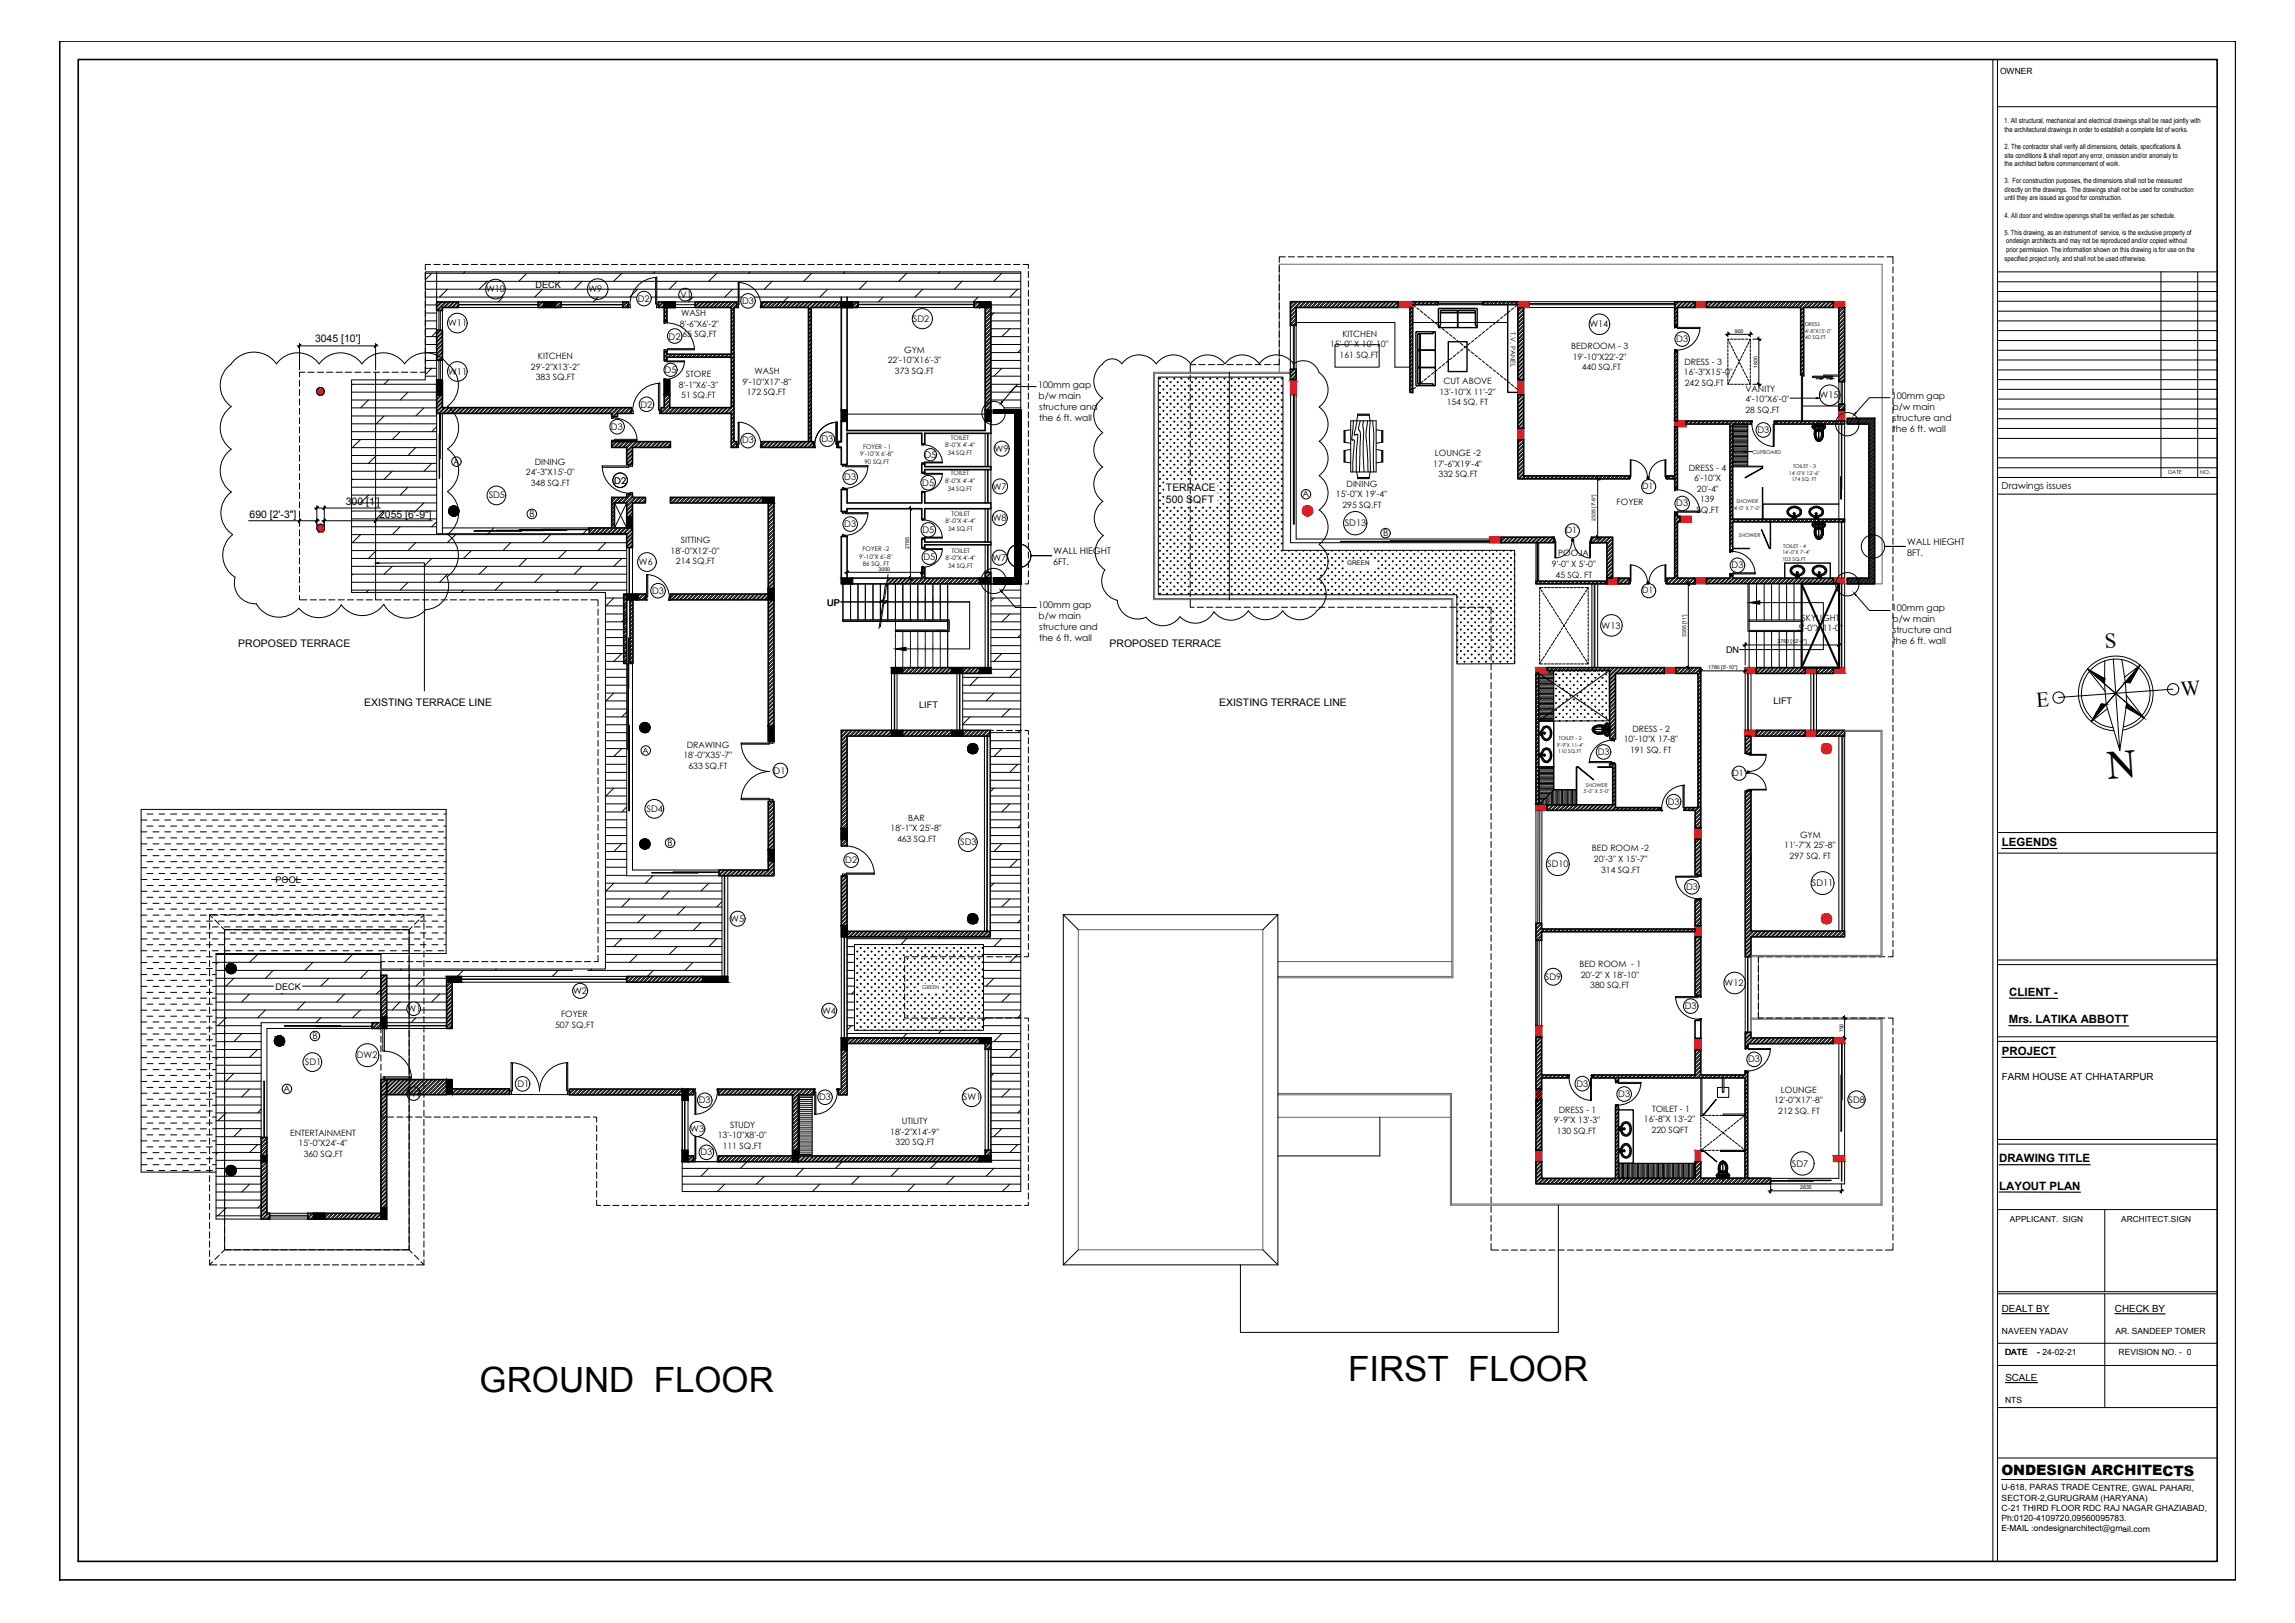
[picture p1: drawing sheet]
<svg xmlns="http://www.w3.org/2000/svg" width="420mm" height="297mm" viewBox="0 0 420 297" stroke-linecap="round" stroke-linejoin="round" font-family="sans-serif">
<defs><g id="words">
<text font-size="7.3" x="385.9" y="142.6" transform="rotate(-4 385.9 142.6)">N</text>
<g font-size="6.4">
<text x="87.8" y="254.8">GROUND FLOOR</text>
<text x="246.8" y="252.7">FIRST FLOOR</text>
</g>
<g font-size="3.8">
<text x="385.4" y="118.6" transform="rotate(-3 385.4 118.6)">S</text>
<text x="372.9" y="129.3" transform="rotate(-4 372.9 129.3)">E</text>
<text x="399.3" y="127.4" transform="rotate(-4 399.3 127.4)">W</text>
</g>
<text font-size="2.6" x="366.4" y="270">ONDESIGN ARCHITECTS</text>
<g font-size="2.1">
<text x="366.5" y="154.8">LEGENDS</text>
<text x="367.8" y="182.3">CLIENT -</text>
<text x="367.8" y="187.3">Mrs. LATIKA ABBOTT</text>
<text x="366.5" y="193.1">PROJECT</text>
<text x="366" y="212.7">DRAWING TITLE</text>
<text x="366" y="217.7">LAYOUT PLAN</text>
</g>
<g font-size="1.9">
<text x="57.7" y="62.7">3045 [10']</text>
<text x="213.5" y="89.8">TERRACE</text>
<text x="45.7" y="94.7">690 [2'-3&quot;]</text>
<text x="63.3" y="92.3">300 [1']</text>
<text x="69.4" y="94.7">2055 [6'-9&quot;]</text>
<text x="213.5" y="92.1">500 SQFT</text>
<text x="43.6" y="118.5">PROPOSED TERRACE</text>
<text x="203.1" y="118.5">PROPOSED TERRACE</text>
<text x="66.7" y="129.1">EXISTING TERRACE LINE</text>
<text x="223.2" y="129.1">EXISTING TERRACE LINE</text>
</g>
<g font-size="1.8">
<text x="366.5" y="197.6">FARM HOUSE AT CHHATARPUR</text>
<text x="366.5" y="240">DEALT BY</text>
<text x="387.2" y="240">CHECK BY</text>
<text x="367.1" y="252.7">SCALE</text>
</g>
<g font-size="1.7">
<text x="89" y="53.4">W10</text>
<text x="98.1" y="52.7">DECK</text>
<text x="107.8" y="53.4">W9</text>
<text x="82.1" y="59.7">W11</text>
<text x="116.8" y="55.2">D2</text>
<text x="124.6" y="54.5">V1</text>
<text x="135.9" y="55.6">D3</text>
<text x="167.1" y="58.9">SD2</text>
<text x="291" y="59.9">W14</text>
<text x="122.4" y="62.2">D2</text>
<text x="306.9" y="62.6">D3</text>
<text x="82.1" y="68.6">W11</text>
<text x="121.7" y="68.2">D5</text>
<text x="190" y="71">100mm gap</text>
<text x="117.2" y="74.6">D2</text>
<text x="190.1" y="73">b/w main</text>
<text x="190.2" y="77.1">the 6 ft. wall</text>
<text x="190.3" y="75">structure and</text>
<text x="333.1" y="72.9">W15</text>
<text x="346.3" y="73">100mm gap</text>
<text x="346.5" y="75">b/w main</text>
<text x="346.6" y="77.1">structure and</text>
<text x="111.9" y="78.7">D3</text>
<text x="135.9" y="81.2">D3</text>
<text x="150.4" y="80.9">D3</text>
<text x="169.3" y="83.8">D5</text>
<text x="182.1" y="82.6">W9</text>
<text x="321.7" y="79.2">D3</text>
<text x="346.5" y="79.1">the 6 ft. wall</text>
<text x="82.9" y="85.1">A</text>
<text x="112.5" y="88.5">D2</text>
<text x="154.6" y="87.9">D3</text>
<text x="168.8" y="88.9">D5</text>
<text x="181.8" y="89.6">W7</text>
<text x="366.5" y="89.5">Drawings issues</text>
<text x="89.5" y="91.2">SD5</text>
<text x="96.9" y="94.6">B</text>
<text x="181.8" y="95.3">W8</text>
<text x="238.4" y="90.9">A</text>
<text x="306.9" y="92.7">D3</text>
<text x="154.6" y="96.4">D3</text>
<text x="168.9" y="97.6">D5</text>
<text x="192.8" y="101.4">WALL HIEGHT</text>
<text x="246.2" y="96.3">SD13</text>
<text x="253.2" y="98.1">B</text>
<text x="349.1" y="99.7">WALL HIEGHT</text>
<text x="349.1" y="101.7">8FT.</text>
<text x="117" y="103.4">W6</text>
<text x="169.1" y="102.5">D5</text>
<text x="181.7" y="102.6">W7</text>
<text x="192.8" y="103.5">6FT.</text>
<text x="317" y="104">D3</text>
<text x="119.4" y="108.7">D3</text>
<text x="151.4" y="110.9">UP</text>
<text x="190" y="111.2">100mm gap</text>
<text x="190.1" y="113.3">b/w main</text>
<text x="346.3" y="111.8">100mm gap</text>
<text x="346.5" y="113.8">b/w main</text>
<text x="190.2" y="117.4">the 6 ft. wall</text>
<text x="190.3" y="115.3">structure and</text>
<text x="293.2" y="115">W13</text>
<text x="316" y="119.6">DN</text>
<text x="346.5" y="117.9">the 6 ft. wall</text>
<text x="346.6" y="115.8">structure and</text>
<text x="168.3" y="129.5">LIFT</text>
<text x="324.7" y="128.9">LIFT</text>
<text x="117.6" y="137.9">A</text>
<text x="141.6" y="141.6">D1'</text>
<text x="292.5" y="138.2">D3</text>
<text x="118.4" y="148.6">SD4</text>
<text x="305.3" y="147.3">D3</text>
<text x="122.2" y="154.8">B</text>
<text x="175.8" y="154.7">SD3</text>
<text x="50.4" y="161.5">POOL</text>
<text x="154.7" y="158">D2</text>
<text x="283.3" y="158.7">SD10</text>
<text x="308.7" y="162.8">D3</text>
<text x="331.7" y="162.2">SD11</text>
<text x="133.7" y="168.7">W5</text>
<text x="282.8" y="179.3">SD9</text>
<text x="50.4" y="181.1">DECK</text>
<text x="74.6" y="185.2">W1</text>
<text x="104.9" y="181.9">W2</text>
<text x="150.5" y="185.6">W4</text>
<text x="308.5" y="184.7">D3</text>
<text x="315.7" y="180.5">W12</text>
<text x="57.2" y="190.2">B</text>
<text x="55.8" y="194.9">SD1</text>
<text x="65.3" y="193.7">DW2</text>
<text x="320.1" y="194.5">D3</text>
<text x="51.9" y="199.8">A</text>
<text x="74.6" y="200.7">W1</text>
<text x="94.7" y="199">D1</text>
<text x="127.9" y="201.9">D3'</text>
<text x="150" y="201.4">D3'</text>
<text x="176.3" y="201.4">SW1</text>
<text x="288.6" y="198.9">D3</text>
<text x="296.3" y="200.8">D3</text>
<text x="338.4" y="201.8">SD8</text>
<text x="126.4" y="207.2">W3</text>
<text x="128.2" y="211.5">D3'</text>
<text x="328.1" y="213.5">SD7</text>
</g>
<g font-size="1.6">
<text x="366.2" y="13.6">OWNER</text>
<text x="124.5" y="59.8">8'-6&quot;X6'-2&quot;</text>
<text x="124.7" y="57.8">WASH</text>
<text x="98.5" y="65.8">KITCHEN</text>
<text x="124.9" y="61.7">65 SQ.FT</text>
<text x="165.5" y="64.6">GYM</text>
<text x="243.5" y="63.6">15'-0&quot; X 10'-10&quot;</text>
<text x="245.3" y="65.5">161 SQ.FT</text>
<text x="245.8" y="61.7">KITCHEN</text>
<text x="287.7" y="63.9">BEDROOM - 3</text>
<text x="287.9" y="65.8">19'-10&quot;X22'-2&quot;</text>
<text x="97.2" y="67.7">29'-2&quot;X13'-2&quot;</text>
<text x="98.1" y="69.6">383 SQ.FT</text>
<text x="124.3" y="70.9">8'-1&quot;X6'-3&quot;</text>
<text x="125.6" y="69">STORE</text>
<text x="135.9" y="70.4">9'-10&quot;X17'-8&quot;</text>
<text x="138.1" y="68.5">WASH</text>
<text x="162.5" y="66.5">22'-10&quot;X16'-3&quot;</text>
<text x="163.8" y="68.5">373 SQ.FT</text>
<text x="264.3" y="70.3">CUT ABOVE</text>
<text x="289.6" y="67.8">440 SQ.FT</text>
<text x="308.3" y="68.6">16'-3&quot;X15'-0&quot;</text>
<text x="308.4" y="66.7">DRESS - 3</text>
<text x="308.5" y="70.6">242 SQ.FT</text>
<text x="319.5" y="71.7">VANITY</text>
<text x="124.7" y="72.9">51 SQ.FT</text>
<text x="136.7" y="72.3">172 SQ.FT</text>
<text x="263.5" y="72.2">13'-10&quot;X 11'-2&quot;</text>
<text x="264.9" y="74.1">154 SQ. FT</text>
<text x="319.5" y="73.6">4'-10&quot;X6'-0&quot;</text>
<text x="319.5" y="75.6">28 SQ.FT</text>
<text x="262.7" y="83.5">LOUNGE -2</text>
<text x="96.3" y="87">24'-3&quot;X15'-0&quot;</text>
<text x="97.2" y="89">348 SQ.FT</text>
<text x="97.9" y="85.1">DINING</text>
<text x="246.5" y="89.1">DINING</text>
<text x="262.4" y="85.4">17'-6&quot;X19'-4&quot;</text>
<text x="263.4" y="87.3">332 SQ.FT</text>
<text x="300.6" y="89.5">D1'</text>
<text x="309.2" y="86.1">DRESS - 4</text>
<text x="310.1" y="88">6'-10&quot;X</text>
<text x="310.7" y="90">20'-4&quot;</text>
<text x="244.6" y="91">15'-0&quot;X 19'-4&quot;</text>
<text x="245.8" y="93">295 SQ.FT</text>
<text x="296" y="92.5">FOYER</text>
<text x="310.6" y="93.8">SQ.FT</text>
<text x="311.2" y="91.9">139</text>
<text x="122.8" y="101.3">18'-0&quot;X12'-0&quot;</text>
<text x="124.6" y="99.4">SITTING</text>
<text x="285.3" y="101.8">POOJA</text>
<text x="286.7" y="97.6">D1'</text>
<text x="123.8" y="103.3">214 SQ.FT</text>
<text x="284.1" y="103.8">9'-0&quot; X 5'-0&quot;</text>
<text x="284.8" y="105.7">45 SQ. FT</text>
<text x="300.6" y="108.6">D1'</text>
<text x="329.8" y="113.6">SKYLIGHT</text>
<text x="329.2" y="115.5">5'-0&quot;X 11-0&quot;</text>
<text x="125.7" y="136.8">DRAWING</text>
<text x="297.3" y="135.9">10'-10&quot;X 17-8&quot;</text>
<text x="298.4" y="137.8">191 SQ. FT</text>
<text x="298.8" y="134">DRESS - 2</text>
<text x="125.1" y="138.7">18'-0&quot;X35'-7&quot;</text>
<text x="126" y="140.7">633 SQ.FT</text>
<text x="317.2" y="142">D1'</text>
<text x="163" y="152.1">18'-1&quot;X 25'-8&quot;</text>
<text x="164.2" y="154">463 SQ.FT</text>
<text x="166.3" y="150.2">BAR</text>
<text x="291.4" y="155.8">BED ROOM -2</text>
<text x="326.7" y="155.2">11'-7&quot;X 25'-8&quot;</text>
<text x="329.5" y="153.3">GYM</text>
<text x="291.8" y="157.7">20'-3&quot; X 15'-7&quot;</text>
<text x="293.1" y="159.7">314 SQ.FT</text>
<text x="327.6" y="157.2">297 SQ. FT</text>
<text x="289.2" y="177">BED ROOM - 1</text>
<text x="289.4" y="179">20'-2&quot; X 18'-10&quot;</text>
<text x="291.1" y="180.9">380 SQ.FT</text>
<text x="101.6" y="188.1">507 SQ.FT</text>
<text x="102.7" y="186.2">FOYER</text>
<text x="285.4" y="203.7">DRESS - 1</text>
<text x="302.4" y="203.5">TOILET - 1</text>
<text x="324.8" y="201.9">12'-0&quot;X17'-8&quot;</text>
<text x="325.6" y="203.8">212 SQ. FT</text>
<text x="326" y="200">LOUNGE</text>
<text x="53.1" y="207.9">ENTERTAINMENT</text>
<text x="54.7" y="209.8">15'-0&quot;X24'-4&quot;</text>
<text x="131.4" y="208.3">13'-10&quot;X8'-0&quot;</text>
<text x="133.7" y="206.4">STUDY</text>
<text x="163" y="207.7">18'-2&quot;X14'-9&quot;</text>
<text x="164" y="209.6">320 SQ.FT</text>
<text x="165.1" y="205.8">UTILITY</text>
<text x="284.5" y="205.6">9'-9&quot;X 13'-3&quot;</text>
<text x="285" y="207.5">130 SQ.FT</text>
<text x="301" y="205.4">16'-8&quot;X 13'-2&quot;</text>
<text x="302.4" y="207.3">220 SQFT</text>
<text x="55.6" y="211.7">360 SQ.FT</text>
<text x="132.3" y="210.2">111 SQ.FT</text>
<text x="366.5" y="244.2">NAVEEN YADAV</text>
<text x="387.3" y="244.2">AR. SANDEEP TOMER</text>
<text x="367.1" y="248">DATE</text>
<text x="373" y="248">- 24-02-21</text>
<text x="373" y="248">-</text>
<text x="387.9" y="248">REVISION NO. - 0</text>
<text x="367.1" y="256.8">NTS</text>
<text x="366.4" y="272.8">U-618, PARAS TRADE CENTRE, GWAL PAHARI,</text>
<text x="366.5" y="274.6">SECTOR-2,GURUGRAM (HARYANA)</text>
<text x="366.4" y="278.4">Ph:0120-4109720,09560095783.</text>
<text x="366.4" y="280.3">E-MAIL :ondesignarchitect@gmail.com</text>
<text x="366.5" y="276.5">C-21 THIRD FLOOR RDC RAJ NAGAR GHAZIABAD,</text>
</g>
<g font-size="1.5">
<text x="368" y="223.6">APPLICANT. SIGN</text>
<text x="388.3" y="223.6">ARCHITECT.SIGN</text>
</g>
<g font-size="1.3">
<text x="366.9" y="22.5">1. All structural, mechanical and electrical drawings shall be read jointly with</text>
<text x="367" y="24.1">the architectural drawings in order to establish a complete list of works.</text>
<text x="367" y="27.3">2. The contractor shall verify all dimensions, details, specifications &amp;</text>
<text x="367" y="28.8">site conditions &amp; shall report any error, omission and/or anomaly to</text>
<text x="367" y="33.5">3. For construction purposes, the dimensions shall not be measured</text>
<text x="367" y="30.4">the architect before commencement of work.</text>
<text x="367" y="35.1">directly on the drawings. The drawings shall not be used for construction</text>
<text x="367" y="36.7">until they are issued as good for construction.</text>
<text x="367" y="39.8">4. All door and window openings shall be verified as per schedule.</text>
<text x="367" y="42.9">5. This drawing, as an instrument of service, is the exclusive property of</text>
<text x="367" y="47.7">specified project only, and shall not be used otherwise.</text>
<text x="367.3" y="44.5">ondesign architects and may not be reproduced and/or copied without</text>
<text x="367.3" y="46.1">prior permission. The information shown on this drawing is for use on the</text>
<text x="276.5" y="60.8" transform="rotate(90 276.5 60.8)">T.V. PANEL</text>
</g>
<g font-size="1.1">
<text x="157.5" y="83.5">9'-10&quot;X 6'-8&quot;</text>
<text x="158" y="82.1">FOYER - 1</text>
<text x="173" y="81.8">8'-0&quot;X 4'-4&quot;</text>
<text x="173.5" y="83.2">34 SQ.FT</text>
<text x="174.1" y="80.5">TOILET</text>
<text x="158.3" y="84.9">90 SQ.FT</text>
<text x="173" y="88.4">8'-0&quot;X 4'-4&quot;</text>
<text x="173.5" y="89.8">34 SQ.FT</text>
<text x="174.1" y="87">TOILET</text>
<text x="173.1" y="95.8">8'-0&quot;X 4'-4&quot;</text>
<text x="174.2" y="94.4">TOILET</text>
<text x="157.9" y="100.9">FOYER -2</text>
<text x="173.6" y="97.2">34 SQ.FT</text>
<text x="174.2" y="101.1">TOILET</text>
<text x="157.3" y="102.2">9'-10&quot;X 6'-8&quot;</text>
<text x="158" y="103.6">86 SQ. FT</text>
<text x="173.1" y="102.5">8'-0&quot;X 4'-4&quot;</text>
<text x="173.6" y="103.9">34 SQ.FT</text>
<text x="246.6" y="103.5">GREEN</text>
</g>
<g font-size="1">
<text x="330.5" y="59.7">DRESS</text>
<text x="317.6" y="60.9">900</text>
<text x="330.5" y="60.9">4'-8&quot;X15'-0&quot;</text>
<text x="330.5" y="62">40 SQ.FT</text>
<text x="321.7" y="67.3" transform="rotate(-90 321.7 67.3)">1800</text>
<text x="320.8" y="83.1">CUPBOARD</text>
<text x="327.5" y="86.9">14'-0&quot;X 12'-6&quot;</text>
<text x="328" y="88.1">174 SQ. FT</text>
<text x="328.3" y="85.7">TOILET - 3</text>
<text x="396.9" y="86.8">DATE</text>
<text x="402.8" y="86.8">NO.</text>
<text x="292.1" y="95.3" transform="rotate(-90 292.1 95.3)">2335 [7'-8&quot;]</text>
<text x="317.5" y="93.3">4'-0&quot; X 7'-0&quot;</text>
<text x="317.9" y="92.1">SHOWER</text>
<text x="166.5" y="100.5" transform="rotate(-90 166.5 100.5)">2785</text>
<text x="318.4" y="98.2">SHOWER</text>
<text x="326.3" y="101.4">14'-0&quot;X 7'-4&quot;</text>
<text x="326.4" y="100.3">TOILET - 4</text>
<text x="160.8" y="104.5">3000</text>
<text x="326.3" y="102.6">103 SQ.FT</text>
<text x="308.7" y="116.6" transform="rotate(-90 308.7 116.6)">3355 [11']</text>
<text x="325.4" y="117.6">3760 [12'-4&quot;]</text>
<text x="312.7" y="122.4">1780 [5'-10&quot;]</text>
<text x="285" y="136.7">9'-9&quot;X 11-4&quot;</text>
<text x="285.3" y="137.8">110 SQ.FT</text>
<text x="285.4" y="135.5">TOILET - 2</text>
<text x="290.3" y="144">SHOWER</text>
<text x="289.9" y="145.1">5'-0&quot; X 5'-0&quot;</text>
<text x="168.8" y="181">GREEN</text>
<text x="337.5" y="188.9" transform="rotate(-90 337.5 188.9)">790</text>
<text x="329.6" y="217.7">2835</text>
</g>
</g></defs>
<!-- layer: H -->
<g fill="none" stroke="#000" stroke-width=".18">
<path d="M77.9 51.5h109M77.9 52.9h109M77.9 54.4h38.7M77.9 55.8h2M77.9 57.3h2M77.9 58.7h2M77.9 51.7v1.1M77.9 53.4v1.1M77.9 55.1v1.2M77.9 56.8v1.2M77.9 58.6v1.1M78.8 48.4h-.9v1"/>
<path d="M79.1 50l-1.2 1.2M79.4 48.4h1.2M80 55.3h-.1M80.3 55.3l-.4 .3M80.7 55.3l-.8 .7M81 56.4l-.3 .4M81 55.3l-1.1 1M81 56.7l-.1 .1M81.1 48.4h1.2M81.5 55.3l-1.6 1.5M81.8 55.3l-1.6 1.5M81.9 52.9l-1.4 1.5"/>
<path d="M82.2 55.3l-1 1M82.5 55.3l-1.1 1M82.9 48.4h1.1M83 55.3l-1.1 1M83.2 55.3l-1 1M83.7 55.3l-1.1 1M83.9 55.8l-.5 .5M83.9 55.3l-1 1M83.9 56l-.3 .3M84.6 48.4h1.1M85.1 49.8l-.2 .2M86.3 48.4h1.1"/>
<path d="M88 48.4h1.1M89.2 51.4l-1.5 1.5M89.7 48.4h1.1M91.4 48.4h1.2M92.1 54.4l-.9 .9M93.1 48.4h1.1M94.8 48.4h1.2M96.4 50l-1.4 1.4M96.5 48.4h1.2M98.3 48.4h1.1M98.7 55.3l-.2 .1M99.2 55.3l-.7 .6"/>
<path d="M99.3 52.9l-1.4 1.5M99.5 55.3l-1 .8M99.6 55.6l-.7 .7M99.6 55.9l-.4 .4M100 48.4h1.1M101.7 55.3h.1M101.7 48.4h1.1M102.2 55.3l-.5 .5M102.4 55.3l-.7 .7M102.5 49.8l-.3 .2M102.7 55.4l-.9 .9M102.7 56.2l-.1 .1"/>
<path d="M102.7 55.7l-.6 .6M103.4 48.4h1.1M105.1 48.4h1.1M106.6 51.4l-1.5 1.5M106.8 48.4h1.2M108.5 48.4h1.2M109.5 54.4l-.9 .9M110.3 48.4h1.1M111.9 48.4h1.2M113.7 48.4h1.1M113.8 50l-1.4 1.4M114.2 55.3l-.2 .2"/>
<path d="M114.7 55.3l-.7 .6M114.9 55.3l-.9 .9M115 55.6l-.6 .7M115 55.9l-.3 .4M115.4 48.4h1.1M116.7 52.9l-1.4 1.5M117.1 48.4h1.2M118.8 48.4h1.1M119.2 54.4h16.6M119.9 49.8l-.3 .2M120.5 48.4h1.1M120.5 56.3l1.1-1v1"/>
<path d="M120.6 55.3h-.1M120.8 55.3l-.3 .3M121.3 55.3l-.8 .8M121.6 56l-.3 .3M121.6 55.8l-.6 .5M121.8 56.3l-.2 .2M122 56.3l-.4 .4M122.1 56.7l-.5 .5M122.1 57.5l-.5 .5M122.1 58.2l-.5 .5M122.1 57l-.5 .5M122.1 57.7l-.5 .5"/>
<path d="M122.1 58.4l-.4 .4M122.2 48.4h1.2M123.9 48.4h1.2M124 51.4l-1.5 1.5M125.7 48.4h1.1M126.9 54.4l-.9 .9M127.4 48.4h1.1M127.5 55.3l-.2 .2M128 55.3l-.7 .6M128.2 55.3l-.9 .9M128.7 55.3l-1 1M129 55.3l-1.1 1"/>
<path d="M129.1 48.4h1.1M129.5 55.3l-1.1 1M129.7 55.3l-1 1M130.2 55.3l-1.1 1M130.4 55.3l-1 1M130.8 48.4h1.1M131 55.3l-1.1 1M131.2 55.3l-1.1 1M131.2 50l-1.4 1.4M131.7 55.3l-1.1 1M131.9 55.3l-1 1M132.4 55.3l-1 1"/>
<path d="M132.5 48.4h1.2M132.6 55.3l-1 1M133.2 55.3l-1.1 1M133.4 55.3l-1.1 1M133.9 55.3l-1 1M134.1 52.9l-1.4 1.5M134.1 55.3l-1 1M134.2 48.4h1.2M134.4 59.2l-.5 .5M134.4 59.9l-.5 .5M134.4 58.7l-.5 .5M134.4 57l-.5 .5"/>
<path d="M134.4 57.7l-.5 .5M134.4 58.4l-.5 .6M134.4 56.5l-.5 .5M134.4 57.2l-.5 .6M134.4 58l-.5 .5M134.4 59.4l-.5 .6M134.6 55.3l-1 1M134.9 55.7l-1 1M134.9 55.3l-1.1 1M134.9 55.9l-.4 .4M135.9 48.4h1.1M137.3 49.8l-.3 .2"/>
<path d="M137.6 48.4h1.2M138.1 54.4h48.8M139.3 48.4h1.2M139.8 55.3l-.3 .3M140.1 55.3l-.6 .5M140.5 55.3l-1 1M140.8 55.3l-1.1 1M141.1 48.4h1.1M141.3 55.3l-1.1 1M141.4 51.4l-1.5 1.5M141.5 55.3l-1 1M142 55.3l-1.1 1"/>
<path d="M142.3 55.3l-1.1 1M142.8 55.3l-1.1 1M142.8 48.4h1.1M143 55.3l-1 1M143.5 55.3l-1.1 1M143.7 55.3l-1 1M144.2 55.3l-1 1M144.3 54.4l-.9 .9M144.5 55.3l-1.1 1M144.5 48.4h1.1M145 55.3l-1.1 1M145.2 55.3l-1 1"/>
<path d="M145.7 55.3l-1 1M145.9 55.3l-1 1M146.2 48.4h1.1M146.4 55.3l-1 1M146.7 55.3l-1.1 1M147.2 55.3l-1.1 1M147.4 55.3l-1 1M147.9 55.3l-1 1M147.9 48.4h1.2M148.2 55.3l-1.1 1M148.5 56.8l-.5 .6M148.5 57.6l-.5 .5"/>
<path d="M148.5 58.3l-.5 .6M148.5 59.1l-.5 .5M148.5 59.8l-.5 .5M148.5 56.4l-.5 .5M148.5 57.1l-.5 .5M148.5 57.8l-.5 .5M148.5 58.6l-.5 .5M148.5 59.3l-.5 .5M148.6 50l-1.4 1.4M148.6 55.3l-1 1M148.9 55.3l-1.1 1M149.4 55.3l-1.4 1.3"/>
<path d="M149.6 55.3l-1 1M149.6 48.4h1.2M150.1 55.3l-1 1M150.4 55.3l-1.1 1M150.8 55.3l-1 1M151.1 55.3l-1.1 1M151.3 48.4h1.2M151.5 52.9l-1.4 1.5M151.6 55.3l-1 1M151.9 55.3l-1.1 1M152.3 55.3l-1 1M152.6 55.3l-1.1 1"/>
<path d="M153 48.4h1.2M153.1 55.3l-1.1 1M153.3 55.3l-1 1M153.8 55.3l-1 1M154.1 55.3l-1.1 1M154.6 55.3l-1.1 1M154.7 49.8l-.3 .2M154.7 48.4h1.2M154.8 55.3l-1 1M155.3 55.3l-1.1 1M155.5 55.3l-1 1M156 55.3l-1 1"/>
<path d="M156.3 55.3l-1.1 1M156.5 48.4h1.1M156.8 55.3l-1.1 1M157 55.3l-1 1M157.1 55.6l-.6 .7M157.1 55.9l-.4 .4M158.2 48.4h1.1M158.8 51.4l-1.5 1.5M159.9 48.4h1.2M161.6 48.4h1.1M161.7 54.4l-.9 .9M163.3 48.4h1.2"/>
<path d="M165 48.4h1.2M166 50l-1.4 1.4M166.7 48.4h1.2M168.5 48.4h1.1M168.9 52.9l-1.4 1.5M170.2 48.4h1.1M171.9 48.4h1.1M172.1 49.8l-.3 .2M173.6 48.4h1.1M175.3 48.4h1.2M176.2 51.4l-1.5 1.5M177 48.4h1.2"/>
<path d="M178.4 55.3h-.1M178.7 48.4h1.2M178.9 55.3l-.6 .6M179.1 54.4l-.9 .9M179.2 55.3l-.9 .8M179.3 56.3h.1M179.3 55.6l-.7 .7M179.3 55.8l-.5 .5M180.4 48.4h1.2M180.8 56.3l-.4 .4M181.1 56.3l-.7 .7M181.4 55.8h5.5"/>
<path d="M181.4 57.3h5.5M181.4 58.7h5.5M181.4 57.2l-1 1M181.4 58.6l-1 1.1M181.4 57.4l-1 1.1M181.4 58.1l-1 1.1M181.4 58.9l-1 1.1M181.4 59.6l-1 1.1M181.4 56.4l-1 1.1M181.4 57.9l-1 1M181.4 59.4l-1 1M181.4 56.7l-1 1"/>
<path d="M182 57.2l-.6 .6M182.1 48.4h1.2M183.4 50l-1.4 1.4M183.9 48.4h1.1M185.6 48.4h1.1M186.3 52.9l-1.4 1.5M186.9 50h-109v1.2M187.3 48.4h1v.7M188.3 49.7v1.1M188.3 51.4v1.1M188.3 53.1v1.1M188.3 54.8v1.1"/>
<path d="M188.3 56.5v1.2M188.3 58.2v1.2M188.3 60v1.1M234.2 48.6v1.2M234.2 50.3v1.1M234.2 52v1.2M234.2 53.7v1.2M234.2 55.5v1.1M234.2 57.2v1.1M234.2 58.9v1.1M235.3 47h-1.1v1M235.9 47h1.1"/>
<path d="M236.6 55.2l-.4 .4M236.9 55.2l-.7 .7M237.3 56.7l-1.1 1.1M237.3 58.2l-1.1 1.1M237.3 57.5l-1.1 1M237.3 59l-.6 .5M237.3 57l-1.1 1.1M237.3 57.7l-1.1 1.1M237.3 58.5l-1.1 1M237.3 59.2l-.3 .3M237.3 59h18.1v8.2h2.7M237.3 55.2l-1.1 1.1"/>
<path d="M237.6 55.2l-1.4 1.4M237.6 47h1.1M238.1 55.2l-1.9 1.9M238.3 55.2l-2.1 2.1M238.8 55.2l-1 1.1M239.1 55.2l-1.1 1.1M239.3 47h1.1M239.6 55.2l-1.1 1.1M239.8 55.2l-1 1.1M240.3 55.2l-1.1 1.1M240.6 55.2l-1.1 1.1M241 55.2l-1 1.1"/>
<path d="M241 47h1.2M241.3 55.2l-1.1 1.1M241.8 55.2l-1.1 1.1M242 55.2l-1 1.1M242.5 55.2l-1.1 1.1M242.7 47h1.2M242.8 55.2l-1.1 1.1M243.3 55.2l-1.1 1.1M243.5 55.2l-1 1.1M244 55.2l-1.1 1.1M244.2 55.2l-1 1.1M244.4 47h1.1"/>
<path d="M244.7 55.2l-1 1.1M245 55.2l-1.1 1.1M245.5 55.2l-1.1 1.1M245.7 55.2l-1 1.1M246.1 47h1.2M246.2 55.2l-1 1.1M246.4 55.2l-1 1.1M246.9 55.2l-1 1.1M247.2 55.2l-1.1 1.1M247.7 55.2l-1.1 1.1M247.8 47h1.2M247.9 55.2l-1 1.1"/>
<path d="M248.4 55.2l-1 1.1M248.7 55.2l-1.1 1.1M249.1 55.2l-1 1.1M249.4 55.2l-1.1 1.1M249.6 47h1.1M249.9 55.2l-1.1 1.1M250.1 55.2l-1 1.1M250.6 55.2l-1 1.1M250.9 55.2l-1.1 1.1M251.3 47h1.1M251.3 55.2l-1 1.1M251.6 55.2l-1.1 1.1"/>
<path d="M252.1 55.2l-1 1.1M252.4 55.2l-1.1 1.1M252.8 55.2l-1 1.1M253 47h1.1M253.1 55.2l-1.1 1.1M253.6 55.2l-1.1 1.1M253.8 55.2l-1 1.1M254.3 55.2l-1 1.1M254.6 55.2l-1.1 1.1M254.7 47h1.1M255.1 55.2l-1.1 1.1M255.3 55.2l-1 1.1"/>
<path d="M255.8 55.2l-1.1 1.1M255.9 55.9l-.4 .4M255.9 55.4l-.9 .9M255.9 56.1l-.2 .2M256.4 47h1.2M258.1 47h1.2M258.4 56.3l-.3 .3M258.6 56.8l-.5 .5M258.6 57.5l-.5 .6M258.6 58.3l-.5 .5M258.6 59.7l-.5 .6M258.6 56.3l-.5 .5"/>
<path d="M258.6 57l-.5 .6M258.6 57.8l-.5 .5M258.6 58.5l-.5 .6M258.6 59.3l-.5 .5M258.7 55.2l-.1 .1M259.2 55.2l-.5 .6M259.5 55.2l-.6 .6M259.9 47h1.1M259.9 55.2l-.5 .6M260.2 55.2l-.5 .6M260.7 55.2l-.5 .6M261 55.2l-.6 .6"/>
<path d="M261.4 55.2l-.5 .6M261.5 47h1.2M261.7 55.2l-.5 .6M262.2 55.2l-.6 .6M262.4 55.2l-.5 .6M262.9 55.2l-.5 .6M263.2 55.2l-.5 .6M263.2 55.6l-.1 .2M263.2 47h1.2M265 47h1.1M266.7 47h1.1M268.4 47h1.2"/>
<path d="M270.1 47h1.1M271.8 55.2l-.3 .4M271.8 47h1.2M272 55.2l-.5 .6M272.5 55.2l-.5 .6M272.8 55.2l-.6 .6M273.2 55.2l-.5 .6M273.5 55.2l-.5 .6M273.5 47h1.2M274 55.2l-.6 .6M274.2 55.2l-.5 .6M274.7 55.2l-.5 .6"/>
<path d="M275 55.2l-.6 .6M275.3 47h1.1M275.4 55.2l-.5 .6M275.7 55.2l-.5 .6M276 59h-17.4l-.5 .5M276.2 55.2l-.5 .6M276.5 55.2l-.6 .6M276.9 55.2l-.5 .6M277 47h1.1M277.2 55.2l-.5 .6M277.7 55.2l-.6 .6M277.9 55.3l-.5 .5"/>
<path d="M277.9 56.3h.1M278.4 56.3l-.5 .5M278.7 56.3l-.8 .8M278.7 47h1.1M278.9 56.5l-1 1M278.9 58l-1 1M278.9 59.5l-1 1M278.9 57.2l-1 1.1M278.9 58.7l-1 1M278.9 56.7l-1 1.1M278.9 57.5l-1 1M278.9 58.2l-1 1.1"/>
<path d="M278.9 58.9l-1 1.1M278.9 59.7l-1 1.1M280.4 47h1.1M282.1 47h1.1M283.8 47h1.2M285.5 47h1.2M287.2 47h1.2M288.9 47h1.2M290.7 47h1.1M292.4 47h1.1M294.1 47h1.1M295.8 47h1.1"/>
<path d="M297.5 47h1.1M299.2 47h1.2M300.9 47h1.2M302.7 47h1.1M304.3 47h1.2M306.1 47h1.1M306.7 55.2l-.1 .1M307.1 56.8l-.5 .5M307.1 57.5l-.5 .6M307.1 58.3l-.5 .5M307.1 59l-.5 .5M307.1 56.3l-.5 .5"/>
<path d="M307.1 57l-.5 .5M307.1 57.8l-.5 .5M307.1 58.5l-.5 .5M307.1 59.2l-.5 .5M307.2 55.2l-.6 .7M307.4 55.2l-.8 .9M307.8 47h1.1M307.9 55.2l-1.3 1.4M308.2 55.2l-1.1 1.1M308.7 55.2l-1.1 1.1M308.9 55.2l-1 1.1M309.4 55.2l-1 1.1"/>
<path d="M309.5 47h1.1M309.6 55.2l-1 1.1M310.1 55.2l-1 1.1M310.3 55.8l-.5 .5M310.3 55.3l-1 1M310.3 56l-.2 .3M311.2 47h1.1M312.7 55.2l-.3 .4M312.9 47h1.1M312.9 55.2l-.5 .6M313.4 55.2l-1 1.1M313.7 55.2l-1.1 1.1"/>
<path d="M314.2 55.2l-1.1 1.1M314.4 55.2l-1 1.1M314.6 47h1.2M314.9 55.2l-1 1.1M315.1 55.2l-1 1.1M315.7 55.2l-1.1 1.1M315.9 55.2l-1.1 1.1M316.3 47h1.2M316.4 55.2l-1.1 1.1M316.6 55.2l-1 1.1M317.1 55.2l-1 1.1M317.3 55.2l-1 1.1"/>
<path d="M317.9 55.2l-1.1 1.1M318.1 47h1.1M318.1 55.2l-1.1 1.1M318.6 55.2l-1 1.1M318.8 55.2l-1 1.1M319.3 55.2l-1 1.1M319.6 55.2l-1.1 1.1M319.8 47h1.1M320.1 55.2l-1.1 1.1M320.3 55.2l-1.1 1.1M320.8 55.2l-1 1.1M321.1 55.2l-1.1 1.1"/>
<path d="M321.5 47h1.1M321.5 55.2l-1 1.1M321.8 55.2l-1.1 1.1M322.3 55.2l-1.1 1.1M322.5 55.2l-1 1.1M323 55.2l-1 1.1M323.2 47h1.1M323.3 55.2l-1.1 1.1M323.8 55.2l-1.1 1.1M324 55.2l-1 1.1M324.5 55.2l-1.1 1.1M324.8 55.2l-1.1 1.1"/>
<path d="M324.9 47h1.1M325.2 55.2l-1 1.1M325.5 55.2l-1.1 1.1M326 55.2l-1.1 1.1M326.2 55.2l-1 1.1M326.6 47h1.2M326.7 55.2l-1.1 1.1M327 55.2l-1.1 1.1M327.5 55.2l-1.1 1.1M327.7 55.2l-1 1.1M328.2 55.2l-1.1 1.1M328.3 47h1.2"/>
<path d="M328.4 55.2l-1 1.1M328.9 55.2l-1 1.1M329.2 55.2l-1.1 1.1M329.7 55.2l-1.1 1.1M329.9 55.2l-1 1.1M330 47h1.2M330.2 59.8l-.5 .6M330.2 56.9l-.5 .5M330.2 57.6l-.5 .5M330.2 58.4l-.5 .5M330.2 59.1l-.5 .5M330.2 56.4l-.5 .5"/>
<path d="M330.2 57.1l-.5 .6M330.2 57.9l-.5 .5M330.2 58.6l-.5 .6M330.2 59.4l-.5 .5M330.4 55.2l-1 1.1M330.6 55.2l-1 1.1M331.1 55.2l-1.4 1.5M331.4 55.2l-1.1 1.1M331.7 47h1.2M331.9 55.2l-1.1 1.1M332.1 55.2l-1 1.1M332.6 55.2l-1 1.1"/>
<path d="M332.9 55.2l-1.1 1.1M333.3 55.2l-1 1.1M333.5 47h1.1M333.6 55.2l-1.1 1.1M334.1 55.2l-1 1.1M334.3 55.2l-1 1.1M334.8 55.2l-1 1.1M335.1 55.2l-1.1 1.1M335.2 47h1.1M335.5 55.2l-1 1.1M335.7 55.9l-.4 .4M335.7 55.4l-1 .9"/>
<path d="M335.7 56.1l-.2 .2M336.9 56.3l-.3 .2M336.9 47h1.1M337.4 56.3l-.8 .7M337.7 56.3l-1.1 .9M337.7 56.7l-1.1 1.1M337.7 57.4l-1.1 1.1M337.7 58.2l-1.1 1M337.7 58.9l-1.1 1.1M337.7 59.7l-1.1 1M337.7 57l-1.1 1M337.7 57.7l-1.1 1"/>
<path d="M337.7 58.4l-1.1 1.1M337.7 59.2l-1.1 1M337.7 59.9l-1.1 1M338.6 47h1.1M340.3 47h1.1M342 47h1.2M343.7 47h1.2M345.5 47h1.1v1.3M346.6 48.8v1.2M346.6 50.6v1.1M346.6 52.3v1.1M346.6 54v1.1"/>
<path d="M346.6 55.7v1.1M346.6 57.4v1.2M346.6 59.1v1.2M54.8 69.6v1.1M54.8 71.3v1.1M54.8 73v1.1M54.8 74.7v1.1M54.8 76.4v1.1M54.8 78.1v1.2M54.8 79.8v1.2M55.8 68.1h-1v.9M56.4 68.1h1.1"/>
<path d="M58.1 68.1h1.1M59.8 68.1h1.1M61.5 68.1h1.2M63.2 68.1h1.2M64.4 70.3h15.5M64.4 71.8h15.5M64.4 74.6h15.5M64.4 76.1h15.5M64.4 77.6h15.5M64.4 79h15.5M64.5 70.3l-.1 .2M65 68.1h1.1"/>
<path d="M66.6 68.1h1.2M67.5 73.2l-1.5 1.4M68.4 68.1h1.1M68.8 68.1v41.7h1.1M70.1 68.1h1.1M70.3 76.1l-1.4 1.5M71.1 69.5l-.8 .8M71.8 68.1h1.1M73.3 79l-1.5 1.4M73.5 68.1h1.1M74.7 71.8l-1.4 1.4M75.2 68.1h1.1"/>
<path d="M77.6 74.6l-1.5 1.5M77.9 67.1v1h-1M77.9 60.2h2M77.9 61.6h2M77.9 63h2M77.9 64.5h2M77.9 66h2M77.9 67.4h2M77.9 68.8h2M77.9 60.3v1.1M77.9 62v1.1M77.9 63.7v1.1"/>
<path d="M77.9 65.4v1.2M79.1 67.4l-1.2 1.2M79.9 60.7l-.8 .9M79.9 78.1l-.8 .9M79.9 72.3h.1M80 60.4l-.1 .1M80.2 72.3l-.3 .2M80.5 60.4l-.6 .6M80.7 72.3l-.8 .7M80.8 60.4l-.9 .8M81 72.3l-1.1 .9h-15.5M81 72.7l-1.1 1.1"/>
<path d="M81 73.4l-1.1 1.1M81 74.2l-1.1 1M81 73l-1.1 1M81 73.7l-1.1 1M81 74.4l-1.1 1.1M81 60.7l-1.1 1M81 61.4l-1.1 1.1M81 62.2l-1.1 1M81 62.9l-1.1 1M81 63.6l-1.1 1.1M81 64.4l-1.1 1M81 65.1l-.8 .8"/>
<path d="M81 65.8l-.1 .1M81 60.9l-1.1 1.1M81 61.7l-1.1 1M81 62.4l-1.1 1.1M81 63.1l-1.1 1.1M81 63.9l-1.1 1.1M81 64.6l-1.1 1.1M81 65.4l-.6 .5M81.3 74.6l-1.1 1.1M81.5 74.6l-1 1.1M82.1 74.6l-1.1 1.1M82.3 74.6l-1 1.1"/>
<path d="M82.8 74.6l-1.1 1.1M83 74.6l-1 1.1M83.5 74.6l-1 1.1M83.7 74.6l-1 1.1M84.3 74.6l-1.1 1.1M84.5 74.6l-1 1.1M85 74.6l-1.1 1.1M85.2 74.6l-1 1.1M85.7 74.6l-1 1.1M86 74.6l-1.1 1.1M86.5 74.6l-1.1 1.1M86.7 74.6l-1 1.1"/>
<path d="M87.2 74.6l-1 1.1M87.4 74.6l-1 1.1M87.9 74.6l-1 1.1M88.2 74.6l-1.1 1.1M88.7 74.6l-1.1 1.1M88.9 74.6l-1 1.1M89.4 74.6l-1 1.1M89.7 74.6l-1.1 1.1M90.1 74.6l-1 1.1M90.4 74.6l-1.1 1.1M90.9 74.6l-1.1 1.1M91.2 74.6l-1.1 1.1"/>
<path d="M91.6 74.6l-1 1.1M91.9 74.6l-1.1 1.1M92.4 74.6l-1.1 1.1M92.6 74.6l-1 1.1M93.1 74.6l-1.1 1.1M93.4 74.6l-1.1 1.1M93.9 74.6l-1.1 1.1M94.1 74.6l-1 1.1M94.6 74.6l-1.1 1.1M94.8 74.6l-1 1.1M95.3 74.6l-1 1.1M95.6 74.6l-1.1 1.1"/>
<path d="M96.1 74.6l-1.1 1.1M96.3 74.6l-1 1.1M96.8 74.6l-1.1 1.1M97 74.6l-1 1.1M97.6 74.6l-1.1 1.1M97.8 74.6l-1.1 1.1M98.3 74.6l-1.1 1.1M98.5 74.6l-1 1.1M99 74.6l-1 1.1M99.2 74.6l-1 1.1M99.8 74.6l-1.1 1.1M100 74.6l-1.1 1.1"/>
<path d="M100.5 74.6l-1 1.1M100.7 74.6l-1 1.1M101.2 74.6l-1 1.1M101.5 74.6l-1.1 1.1M102 74.6l-1.1 1.1M102.2 74.6l-1.1 1.1M102.7 74.6l-1 1.1M103 74.6l-1.1 1.1M103.4 74.6l-1 1.1M103.7 74.6l-1.1 1.1M104.2 74.6l-1.1 1.1M104.4 74.6l-1 1.1"/>
<path d="M104.9 74.6l-1 1.1M105.2 74.6l-1.1 1.1M105.6 74.6l-1 1.1M105.9 74.6l-1.1 1.1M106.4 74.6l-1.1 1.1M106.7 74.6l-1.1 1.1M107.1 74.6l-1 1.1M107.4 74.6l-1.1 1.1M107.9 74.6l-1.1 1.1M108.1 74.6l-1 1.1M108.6 74.6l-1.1 1.1M108.9 74.6l-1.1 1.1"/>
<path d="M109.4 74.6l-1.1 1.1M109.6 74.6l-1 1.1M110.1 74.6l-1.1 1.1M110.3 74.6l-1 1.1M110.8 74.6l-1 1.1M111.1 74.6l-1.1 1.1M111.6 74.6l-1.1 1.1M111.8 74.6l-1 1.1M112.3 74.6l-1 1.1M112.5 74.6l-1 1.1M113 74.6l-1 1.1M113 76.1l-.1 .2"/>
<path d="M113.3 74.6l-1.3 1.3M113.8 74.6l-1.7 1.7M114 74.6l-1.6 1.7M114.5 74.6l-1 1.1M114.7 74.6l-1 1.1M115.2 74.6l-1 1.1M115.5 74.6l-1.1 1.1M115.6 75l-.7 .7M115.6 75.3l-.4 .4M121.2 74.6l-.2 .1M121.4 74.6l-.4 .4M121.9 64.3l-.3 .3"/>
<path d="M122 72.3l-.4 .4M122.1 64.8l-.5 .5M122.1 65.5l-.3 .4M122.1 64.3l-.5 .6M122.1 65.8l-.1 .1M122.3 72.3l-.7 .7M122.3 64.8l-.7 .8M122.6 73.2l-1 1M122.6 73.9l-1.6 1.6M122.6 74.1l-1.5 1.6M122.6 72.4l-1 1.1M122.6 74.6l-1 1.1"/>
<path d="M122.6 72.7l-1 1M122.6 73.4l-1 1M122.8 64.8l-.5 .6M122.9 74.6l-1.1 1.1M123.1 64.8l-.5 .6M123.4 74.6l-1.1 1.1M123.6 64.8l-.6 .6M123.6 74.6l-1 1.1M123.8 64.8l-.5 .6M124.1 74.6l-1.1 1.1M124.3 64.8l-.5 .6M124.3 74.6l-1 1.1"/>
<path d="M124.6 64.8l-.6 .6M124.9 74.6l-1.1 1.1M125 64.8l-.5 .6M125.1 74.6l-1 1.1M125.3 64.8l-.5 .6M125.6 74.6l-1.1 1.1M125.8 64.8l-.6 .6M125.8 74.6l-1 1.1M126 64.8l-.5 .6M126.3 74.6l-1 1.1M126.5 64.8l-.5 .6M126.5 74.6l-1 1.1"/>
<path d="M126.8 64.8l-.5 .6M127.1 74.6l-1.1 1.1M127.3 64.8l-.6 .6M127.3 74.6l-1 1.1M127.5 64.8l-.5 .6M127.8 74.6l-1 1.1M128 64.8l-.5 .6M128 74.6l-1 1.1M128.2 64.8l-.5 .6M128.5 74.6l-1 1.1M128.7 64.8l-.5 .6M128.8 74.6l-1.1 1.1"/>
<path d="M129 64.8l-.5 .6M129.3 74.6l-1.1 1.1M129.5 64.8l-.5 .6M129.5 74.6l-1 1.1M129.7 64.8l-.5 .6M130 74.6l-1 1.1M130.2 64.8l-.5 .6M130.3 74.6l-1.1 1.1M130.4 64.8l-.5 .6M130.7 74.6l-1 1.1M131 64.8l-.6 .6M131 74.6l-1.1 1.1"/>
<path d="M131.2 64.8l-.5 .6M131.5 74.6l-1.1 1.1M131.7 64.8l-.5 .6M131.7 74.6l-1 1.1M131.9 64.8l-.5 .6M132.2 74.6l-1 1.1M132.4 64.8l-.5 .6M132.5 74.6l-1.1 1.1M132.7 64.8l-.6 .6M132.9 74.6l-1 1.1M133.2 64.8l-.6 .6M133.2 74.6l-1.1 1.1"/>
<path d="M133.4 64.8l-.5 .6M133.7 74.6l-1.1 1.1M134.4 61.4l-.5 .5M134.4 62.9l-.5 .5M134.4 64.4l-1 1M134.4 66.6l-.5 .5M134.4 69.5l-.5 .5M134.4 79.9l-.5 .5M134.4 60.2l-.5 .5M134.4 61.7l-.5 .5M134.4 63.1l-.5 .5M134.4 63.9l-.5 .5"/>
<path d="M134.4 65.3l-.5 .5M134.4 68.3l-.5 .5M134.4 69l-.5 .5M134.4 69.8l-.5 .5M134.4 60.7l-.5 .5M134.4 62.1l-.5 .6M134.4 63.6l-.5 .5M134.4 65.1l-.5 .5M134.4 65.8l-.5 .6M134.4 67.3l-.5 .5M134.4 68l-.5 .6M134.4 68.8l-.5 .5"/>
<path d="M134.4 70.2l-.5 .6M134.4 71l-.5 .5M134.4 71.7l-.5 .5M134.4 72.4l-.5 .6M134.4 73.2l-.5 .5M134.4 73.9l-.5 .6M134.4 74.7l-1 1M134.4 75.4l-.5 .6M134.4 76.2l-.5 .5M134.4 76.9l-.5 .5M134.4 77.6l-.5 .6M134.4 78.4l-.5 .5"/>
<path d="M134.4 79.1l-.5 .5M134.4 60.9l-.5 .5M134.4 62.4l-.5 .5M134.4 64.6l-.8 .8M134.4 66.1l-.5 .5M134.4 66.8l-.5 .5M134.4 67.5l-.5 .6M134.4 70.5l-.5 .5M134.4 71.2l-.5 .6M134.4 72l-.5 .5M134.4 72.7l-.5 .6M134.4 73.5l-.5 .5"/>
<path d="M134.4 74.2l-1.5 1.5M134.4 74.9l-.8 .8M134.4 75.7l-.5 .5M134.4 76.4l-.5 .5M134.4 77.1l-.5 .6M134.4 77.9l-.5 .5M134.4 78.6l-.5 .5M134.4 79.3l-.5 .6M148.5 73.3l-.5 .5M148.5 67.9l-.5 .5M148.5 69.4l-.5 .5M148.5 74.6l-.5 .5"/>
<path d="M148.5 66.7l-.5 .5M148.5 68.2l-.5 .5M148.5 71.9l-.5 .5M148.5 60.5l-.5 .6M148.5 61.3l-.5 .5M148.5 62l-.5 .5M148.5 62.8l-.5 .5M148.5 63.5l-.5 .5M148.5 64.2l-.5 .5M148.5 65l-.5 .5M148.5 65.7l-.5 .5M148.5 66.4l-.5 .5"/>
<path d="M148.5 67.2l-.5 .5M148.5 68.6l-.5 .6M148.5 70.1l-.5 .5M148.5 70.8l-.5 .6M148.5 71.6l-.5 .5M148.5 72.3l-.5 .6M148.5 73.1l-.5 .5M148.5 73.8l-.5 .6M148.5 75.3l-.5 .5M148.5 76l-.5 .6M148.5 76.8l-.5 .5M148.5 77.5l-.5 .5"/>
<path d="M148.5 78.2l-.5 .6M148.5 79l-.5 .5M148.5 79.7l-.5 .5M148.5 60l-.5 .6M148.5 60.8l-.5 .5M148.5 61.5l-.5 .5M148.5 62.2l-.5 .6M148.5 63l-.5 .5M148.5 63.7l-.5 .5M148.5 64.4l-.5 .6M148.5 65.2l-.5 .5M148.5 65.9l-.5 .6"/>
<path d="M148.5 67.4l-.5 .6M148.5 68.9l-.5 .5M148.5 69.6l-.5 .6M148.5 70.4l-.5 .5M148.5 71.1l-.5 .5M148.5 72.6l-.5 .5M148.5 74.1l-.5 .5M148.5 74.8l-.5 .5M148.5 75.5l-.5 .5M148.5 76.3l-.5 .5M148.5 77l-.5 .5M148.5 77.7l-.5 .6"/>
<path d="M148.5 78.5l-.5 .5M148.5 79.2l-.5 .5M148.5 79.9l-.5 .6M181.4 73.4l-1 1.1M181.4 60.2h5.5M181.4 64.5h5.5M181.4 66h5.5M181.4 67.4h5.5M181.4 68.8h5.5M181.4 70.3h5.5M181.4 71.8h5.5M181.4 73.2h5.5"/>
<path d="M181.4 60.1l-1 1.1M181.4 60.8l-1 1.1M181.4 62.3l-1 1.1M181.4 63.8l-1 1.1M181.4 65.3l-1 1.1M181.4 66l-1 1.1M181.4 67.5l-1 1.1M181.4 71.9l-1 1.1M181.4 74.1l-.9 1M181.4 61.1l-1 1.1M181.4 62.6l-1 1M181.4 64.1l-1 1"/>
<path d="M181.4 64.8l-1 1M181.4 67l-1 1M181.4 66.3l-1 1M181.4 67.7l-1 1.1M181.4 72.2l-1 1.1M181.4 74.4l-.7 .7M181.4 64.6l-1 1M181.4 66.8l-1 1M181.4 68.3l-1 1M181.4 69l-1 1M181.4 69.7l-1 1.1M181.4 70.5l-1 1"/>
<path d="M181.4 71.2l-1 1M181.4 72.7l-1 1M181.4 74.9l-.2 .2M181.4 60.4l-1 1M181.4 61.9l-1 1M181.4 63.3l-1 1.1M181.4 65.5l-1 1.1M181.4 68.5l-1 1M181.4 69.2l-1 1.1M181.4 69.9l-1 1.1M181.4 70.7l-1 1.1M181.4 71.4l-1 1.1"/>
<path d="M181.4 72.9l-1 1.1M181.4 73.7l-1 1M183.4 67.4l-1.4 1.4M183.8 74.6h3.1M184.9 60.2l-1.5 1.4M186.3 70.3l-1.4 1.5M186.9 61.6h-5.5l-1 1.1M186.9 63h-5.5l-1 1.1M186.9 63.9l-.6 .6M188.3 61.7v1.1M188.3 63.4v1.1M188.3 65.1v1.1"/>
<path d="M188.3 66.8v1.1M188.3 68.5v1.2M188.3 70.2v1.1M188.3 71.9v1.2M188.3 73.6v1.2M188.3 75.4v1.1M188.3 77.1v1.1M188.3 78.8v1.1M217.9 68.7v1.1M217.9 70.4v1.1M217.9 72.1v1.2M217.9 73.8v1.1"/>
<path d="M217.9 75.5v1.2M217.9 77.2v1.2M217.9 79v1.1M218.9 66.7h-1v1.4M219.5 66.7h1.1M221.2 66.7h1.1M222.9 66.7h1.1M224.6 66.7h1.2M225.1 68.1v41.7M226.3 66.7h1.2M228.1 66.7h1.1M229.8 66.7h1.1"/>
<path d="M231.5 66.7h1.1M234.2 65.7v1h-1M234.2 60.6v1.1M234.2 62.3v1.1M234.2 64v1.2M236.3 67.6h-.1M236.8 67.6l-.6 .5M237 67.6l-.8 .8M237.3 68.6l-.9 .9M237.3 69.3l-.2 .2M237.3 67.8l-1.1 1.1M237.3 68.1l-1.1 1"/>
<path d="M237.3 68.8l-.7 .7M244.4 63.1h8.1v4.1h-8.1zM258.6 71.8h.1M258.6 69.6l-.5 .5M258.6 71.1l-.5 .5M258.6 60.5l-.5 .5M258.6 61.2l-.5 .6M258.6 62l-.5 .5M258.6 62.7l-.5 .5M258.6 63.4l-.5 .6M258.6 64.2l-.5 .5M258.6 64.9l-.5 .6"/>
<path d="M258.6 65.7l-.5 .5M258.6 66.4l-.5 .5M258.6 67.2l-.5 .5M258.6 67.9l-.5 .5M258.6 68.6l-.5 .5M258.6 69.4l-.5 .5M258.6 70.1l-.5 .5M258.6 70.8l-.5 .5M258.6 71.6l-.2 .2M258.6 60l-.5 .5M258.6 60.7l-.5 .6M258.6 61.5l-.5 .5"/>
<path d="M258.6 62.2l-.5 .6M258.6 63l-.5 .5M258.6 63.7l-.5 .5M258.6 64.4l-.5 .6M258.6 65.2l-.5 .5M258.6 65.9l-.5 .5M258.6 66.6l-.5 .6M258.6 67.4l-.5 .5M258.6 68.1l-.5 .5M258.6 68.8l-.5 .6M258.6 70.3l-.5 .6M278.1 72.2l-.2 .3"/>
<path d="M278.6 72.2l-.7 .8M278.9 72.2l-1 1M278.9 64.6l-1 1.1M278.9 73.7l-1 1M278.9 61.7l-1 1M278.9 63.1l-1 1.1M278.9 66.8l-1 1.1M278.9 67.6l-1 1M278.9 69.1l-.4 .4M278.9 77.4l-1 1M278.9 66.4l-1 1M278.9 72.9l-1 1.1"/>
<path d="M278.9 67.8l-1 1M278.9 74.9l-1 1M278.9 72.7l-1 1M278.9 73.4l-1 1.1M278.9 74.1l-1 1.1M278.9 75.6l-1 1.1M278.9 76.3l-1 1.1M278.9 77.1l-1 1.1M278.9 77.8l-.5 .6M278.9 74.4l-1 1.1M278.9 75.1l-1 1.1M278.9 75.9l-1 1"/>
<path d="M278.9 76.6l-1 1.1M278.9 78.1l-.3 .3M278.9 60.2l-1 1M278.9 60.9l-1 1.1M278.9 62.4l-1 1.1M278.9 63.9l-1 1M278.9 65.4l-1 1M278.9 66.1l-1 1.1M278.9 68.3l-1 1.1M278.9 60.4l-1 1.1M278.9 61.2l-1 1M278.9 61.9l-1 1.1"/>
<path d="M278.9 62.7l-1 1M278.9 63.4l-1 1M278.9 64.1l-1 1.1M278.9 64.9l-1 1M278.9 65.6l-1 1M278.9 67.1l-1 1M278.9 68.6l-.9 .9M278.9 69.3l-.2 .2M306.6 78.1h.1M306.8 78.1l-.2 .3M307 64.3l-.4 .4M307.1 78.3l-.5 .5"/>
<path d="M307.1 79.3l-.5 .5M307.1 64.9l-.5 .5M307.1 65.6l-.5 .6M307.1 66.4l-.5 .5M307.1 67.1l-.5 .6M307.1 67.9l-.5 .5M307.1 68.6l-.5 .5M307.1 69.4l-.5 .5M307.1 70.1l-.5 .5M307.1 70.8l-.5 .5M307.1 71.6l-.5 .5M307.1 72.3l-.5 .5"/>
<path d="M307.1 73l-.5 .5M307.1 73.8l-.5 .5M307.1 74.5l-.5 .5M307.1 75.2l-.5 .5M307.1 76l-.5 .5M307.1 76.7l-.3 .3M307.1 64.4l-.5 .6M307.1 65.2l-.5 .5M307.1 65.9l-.5 .5M307.1 66.6l-.5 .6M307.1 67.4l-.5 .5M307.1 68.1l-.5 .5"/>
<path d="M307.1 68.8l-.5 .6M307.1 69.6l-.5 .5M307.1 70.3l-.5 .5M307.1 71l-.5 .6M307.1 71.8l-.5 .5M307.1 72.5l-.5 .5M307.1 73.3l-.5 .5M307.1 74l-.5 .5M307.1 74.7l-.5 .6M307.1 75.5l-.5 .5M307.1 76.2l-.5 .6M307.1 77h-.1"/>
<path d="M307.1 78.6l-.5 .5M307.1 79.1l-.5 .5M307.1 79.8l-.5 .5M309 77.1l-.4 .3M309.2 77.1l-.5 .5M309.7 77.1l-.5 .5M309.9 77.1l-.5 .5M310.4 77.1l-.5 .5M310.7 77.1l-.6 .5M311.2 77.1l-.5 .5M311.4 77.1l-.5 .5M311.9 77.1l-.5 .5"/>
<path d="M312.2 77.1l-.6 .5M312.6 77.1l-.5 .5M312.9 77.1l-.5 .5M313.4 77.1l-.5 .5M313.6 77.1l-.5 .5M314.1 77.1l-.5 .5M314.4 77.1l-.5 .5M314.9 77.1l-.6 .5M315.1 77.1l-.5 .5M315.6 77.1l-.5 .5M315.9 77.1l-.6 .5M316.3 70.1v.2h.3"/>
<path d="M316.3 77.1l-.5 .5M316.3 62.5v.5M316.3 63.2v.5M316.3 63.9v.5M316.3 64.6v.5M316.3 65.3v.5M316.3 66v.4M316.3 66.6v.5M316.3 67.3v.5M316.3 68v.5M316.3 68.7v.5M316.3 69.4v.5"/>
<path d="M316.3 62.1l.2 .3M316.5 70l-.2 .3M316.6 62.1h-.3v.2M316.6 77.1l-.5 .5M316.6 62.6l.2 .4M316.8 70.3h.5M316.8 62.1h.5M316.8 69.4l-.2 .4M316.9 63.3l.2 .3M317.1 77.1l-.6 .5M317.1 68.8l-.2 .3M317.2 78.7l-.5 .5"/>
<path d="M317.2 77.7l-.5 .5M317.2 78.4l-.5 .5M317.2 79.1l-.5 .6M317.2 79.9l-.5 .5M317.2 77.9l-.5 .6M317.2 79.4l-.5 .5M317.2 63.9l.2 .4M317.3 77.1l-.6 .6M317.4 68.1l-.2 .5M317.5 70.3h.4M317.5 62.1h.4M317.5 64.5l.2 .4"/>
<path d="M317.7 67.5l-.2 .5M317.8 77.1l-.5 .5M317.8 65.1l.2 .4M318 66.9l-.2 .4M318.1 77.1l-.5 .5M318.1 70.3h.5M318.1 62.1h.5M318.1 65.7l.3 .4M318.4 66.3l-.3 .4M318.4 66.3l.3 .4M318.6 77.1l-.6 .5M318.7 65.7l-.3 .4"/>
<path d="M318.7 66.9l.3 .4M318.8 70.3h.5M318.8 77.1l-.5 .5M318.8 62.1h.5M319 65.1l-.3 .4M319 67.5l.2 .5M319.2 64.5l-.2 .4M319.3 77.1l-.5 .5M319.4 68.1l.1 .5M319.5 70.3h.5M319.5 77.1l-.5 .5M319.5 62.1h.5"/>
<path d="M319.5 63.9l-.1 .4M319.7 68.8l.2 .3M319.9 63.3l-.2 .3M320 69.4l.2 .4M320.1 77.1l-.6 .5M320.2 62.6l-.2 .4M320.2 62.1h.2v.2M320.2 70.3h.2M320.3 77.1l-.5 .5M320.3 70l.1 .3M320.4 62.5v.5M320.4 63.2v.5"/>
<path d="M320.4 63.9v.5M320.4 64.6v.5M320.4 65.3v.5M320.4 66v.4M320.4 66.6v.5M320.4 67.3v.5M320.4 68v.5M320.4 68.7v.5M320.4 69.4v.5M320.4 70.1v.2M320.4 62.1l-.1 .3M320.5 77.4l-.2 .2"/>
<path d="M325.5 77.1l-.5 .4M325.7 77.1l-.5 .5M326.2 77.1l-.5 .5M326.4 77.1l-.5 .5M327 77.1l-.6 .5M327.2 77.1l-.5 .5M327.7 77.1l-.5 .5M327.9 77.1l-.5 .5M328.4 77.1l-.5 .5M328.6 77.1l-.5 .5M329.2 77.1l-.6 .5M329.4 77.1l-.5 .5"/>
<path d="M329.9 77.1l-.5 .5M330.1 77.1l-.5 .5M330.2 66.5l-.5 .5M330.2 63.6l-.5 .5M330.2 62.8l-.5 .5M330.2 60.6l-.5 .5M330.2 61.3l-.5 .6M330.2 62.1l-.5 .5M330.2 64.3l-.5 .5M330.2 65l-.5 .5M330.2 65.8l-.5 .5M330.2 67.2l-.5 .5"/>
<path d="M330.2 68l-.5 .5M330.2 60.1l-.5 .5M330.2 60.8l-.5 .6M330.2 61.6l-.5 .5M330.2 62.3l-.5 .5M330.2 63l-.5 .6M330.2 63.8l-.5 .5M330.2 64.5l-.5 .5M330.2 65.2l-.5 .6M330.2 66l-.5 .5M330.2 66.7l-.5 .6M330.2 67.5l-.5 .5"/>
<path d="M330.2 68.2l-.4 .4M330.6 77.1l-.5 .5M330.8 77.1l-.5 .5M331.4 77.1l-.6 .5M331.6 77.1l-.5 .5M332.1 77.1l-.5 .5M332.3 77.1l-.5 .5M332.8 77.1l-.5 .5M333.1 77.1l-.6 .5M333.6 77.1l-.5 .5M333.8 77.1l-.5 .5M334.3 77.1l-.5 .5"/>
<path d="M334.6 77.1l-.6 .5M335 77.1l-.5 .5M335.3 77.1l-.5 .5M335.8 77.1l-.5 .5M336 77.1l-.5 .5M336.5 77.1l-.5 .5M336.8 77.1l-.5 .5M336.8 74l-.2 .1M337.2 77.1l-.5 .5M337.3 74l-.7 .6M337.5 77.1l-.5 .5M337.5 74l-.9 .8"/>
<path d="M337.7 75h.1M337.7 63.3l-1.1 1.1M337.7 64.1l-1.1 1M337.7 64.8l-1.1 1.1M337.7 63.6l-1.1 1.1M337.7 64.3l-1.1 1.1M337.7 66.5l-1.1 1.1M337.7 67.3l-1.1 1M337.7 60.4l-1.1 1M337.7 61.1l-1.1 1.1M337.7 61.9l-1.1 1M337.7 62.6l-1.1 1"/>
<path d="M337.7 65.5l-1.1 1.1M337.7 66.3l-1.1 1M337.7 67l-1.1 1.1M337.7 67.8l-1.1 1M337.7 68.5l-1.1 1.1M337.7 69.2l-.6 .7M337.7 60.6l-1.1 1.1M337.7 61.4l-1.1 1M337.7 62.1l-1.1 1.1M337.7 62.8l-1.1 1.1M337.7 65.1l-1.1 1M337.7 65.8l-1.1 1.1"/>
<path d="M337.7 68l-1.1 1.1M337.7 68.8l-1.1 1M337.7 69.5l-.4 .4M337.7 77.4l-.2 .2M337.7 74.3l-.8 .7M337.7 74.5l-.5 .5M346.6 60.8v1.2M346.6 62.5v1.2M346.6 64.2v1.2M346.6 66v1.1M346.6 67.7v1.1M346.6 69.4v1.1"/>
<path d="M346.6 71.1v1.1M346.6 72.8v1.2M346.6 74.5v1.2M346.6 76.3v1.1M346.6 77.9v1.2M346.6 79.6v1.2M54.8 81.5v1.2M54.8 83.2v1.2M54.8 85v1.1M54.8 86.7v1.1M54.8 88.4v1.1M54.8 90.1v1.1"/>
<path d="M54.8 91.8v1.1M54.8 93.5v1.2M54.8 95.2v1.2M54.8 97v1.1M54.8 98.7v1.1M64.4 80.4h15.5M64.4 81.9h15.5M64.4 83.4h15.5M64.4 84.8h15.5M64.4 86.2h15.5M64.4 87.7h15.5M64.4 89.2h15.5"/>
<path d="M64.4 90.6h15.5M64.4 92h15.5M64.4 93.5h15.5M64.4 95h15.5M64.4 96.4h15.5M64.4 97.8h50.3M64.4 99.3h50.3M64.5 87.7l-.1 .2M66 80.4l-1.5 1.5M66 97.8l-1.5 1.5M67.5 90.6l-1.5 1.4M68.9 83.4l-1.4 1.4"/>
<path d="M70.3 93.5l-1.4 1.5M71.8 86.2l-1.5 1.5M73.3 96.4l-1.5 1.4M74.7 89.2l-1.4 1.4M76.1 81.9l-1.4 1.5M76.1 99.3l-1.4 1.5M77.6 92l-1.5 1.5M79.1 84.8l-1.5 1.4M79.9 95.5l-.8 .9M83.4 97.8l-1.5 1.5M90.4 96.6l-1.2 1.2M93.5 99.3l-1.4 1.5"/>
<path d="M100.8 97.8l-1.5 1.5M107.8 96.6l-1.2 1.2M108 96.6l-.1 .1M108.5 96.6l-.6 .6M108.7 96.6l-.8 .9M109.2 96.6l-1.1 1.1M109.4 96.6l-1 1.1M109.9 96.6l-1 1.1M110.2 96.6l-1.1 1.1M110.7 96.6l-1.1 1.1M110.9 99.3l-1.4 1.5M110.9 96.6l-1 1.1"/>
<path d="M111.4 96.6l-1.1 1.1M111.6 96.6l-1 1.1M112 80.8h.1M112.1 91l-.1 .1M112.2 80.8l-.2 .3M112.5 93.6l-.5 .5M112.5 95.8l-.5 .5M112.5 92.6l-.5 .5M112.5 93.3l-.5 .5M112.5 94l-.5 .6M112.5 94.8l-.5 .5M112.5 95.5l-.5 .5"/>
<path d="M112.5 96.3l-1.4 1.4M112.5 92.1l-.5 .5M112.5 92.8l-.5 .6M112.5 94.3l-.5 .5M112.5 95l-.5 .6M112.5 96.5l-1.1 1.2M112.6 91l-.6 .6M112.7 80.8l-.7 .8M112.8 91l-.8 .9M112.9 96.6l-1.1 1.1M113 80.8l-1 1M113.1 96.6l-1 1.1"/>
<path d="M113.3 91l-1.3 1.3M113.5 80.8l-1.1 1.1M113.6 91l-1.1 1M113.6 96.6l-1 1.1M113.7 80.8l-1 1.1M113.8 96.6l-1 1.1M114.1 91l-1.1 1M114.2 80.8l-1 1.1M114.3 91l-1 1M114.4 96.6l-1.1 1.1M114.4 80.8l-1 1.1M114.6 96.6l-1 1.1"/>
<path d="M114.8 90.5l-.1 .1M114.9 80.8l-1 1.1M115.1 96.6l-1 1.1M115.2 80.8l-1.1 1.1M115.3 96.6l-1 1.1M115.3 90.5l-1.5 1.5M115.6 90.5l-1.6 1.5M115.7 80.8l-1.1 1.1M115.8 94.5l-.1 .1M115.8 82.2l-1.1 1.1M115.8 82.9l-1.1 1.1M115.8 83.7l-1.1 1"/>
<path d="M115.8 84.4l-.6 .6M115.8 82.5l-1.1 1M115.8 83.2l-1.1 1.1M115.8 83.9l-1.1 1.1M115.8 84.7l-.3 .3M115.8 92.5l-1.1 1.1M115.8 97.7l-1.1 1M115.8 90.8l-1.3 1.2M115.8 92.3l-1.1 1M115.8 93l-1.1 1M115.8 93.7l-.9 .9M115.8 96.7l-1.1 1"/>
<path d="M115.8 97.4l-1.1 1.1M115.8 98.1l-1.1 1.1M115.8 98.9l-1.1 1.1M115.8 99.6l-.6 .6M115.8 91l-1.1 1.1M115.8 93.2l-1.1 1.1M115.8 94l-.6 .6M115.8 96.9l-1.1 1.1M115.8 98.4l-1.1 1.1M115.8 99.2l-1.1 1M115.8 99.9l-.3 .3M115.9 80.8l-1.2 1.2"/>
<path d="M116.3 91l-1.6 1.6M116.4 80.8l-1.7 1.7M116.5 91l-1.8 1.8M116.7 80.8l-2 2M117 91l-1 1M117.2 80.8l-1.1 1.1M117.3 91l-1.1 1M117.4 80.8l-1.1 1.1M117.7 91l-1 1M117.9 80.8l-1 1.1M118 91l-1.1 1M118.1 80.8l-1 1.1"/>
<path d="M118.2 91.4l-.8 .6M118.2 91.6l-.5 .4M118.6 80.8l-1 1.1M118.9 80.8l-1.1 1.1M119.4 80.8l-1.1 1.1M119.6 80.8l-1.1 1.1M120.1 80.8l-1 1.1M120.4 80.8l-1.1 1.1M120.8 80.8l-1 1.1M121.1 80.8l-1.1 1.1M121.6 80.8l-1.1 1.1M121.8 80.8l-1 1.1"/>
<path d="M122.3 80.8l-1 1.1M122.6 80.8l-1.1 1.1M122.7 91h.1M122.7 81.2l-.7 .7M122.7 81.4l-.4 .5M123.2 91l-.5 .5M123.5 91l-.8 .8M124 91l-1.1 1M124.2 91l-1 1M124.7 91l-1.1 1M124.9 91l-1 1M125.4 91l-1 1"/>
<path d="M125.7 91l-1.1 1M126.2 91l-1.1 1M126.4 91l-1 1M126.9 91l-1 1M127.1 91l-1 1M127.6 91l-1 1M127.9 91l-1.1 1M128.4 91l-1.1 1M128.6 91l-1 1M129.1 91l-1 1M129.3 91l-1 1M129.9 91l-1.1 1"/>
<path d="M130.1 91l-1.1 1M130.6 91l-1 1M130.8 91l-1 1M131.3 91l-1 1M131.6 91l-1.1 1M132.1 91l-1.1 1M132.3 91l-1.1 1M132.8 91l-1 1M133.1 91l-1.1 1M133.5 91l-1 1M133.8 91l-1.1 1M134.3 91l-1.1 1"/>
<path d="M134.4 80.1l-.5 .5M134.4 80.8l-.5 .5M134.4 80.6l-.5 .5M134.5 91l-1 1M134.9 81.5l-.4 .4M134.9 80.8l-1 1M134.9 81l-.8 .9M134.9 81.8l-.1 .1M135 91l-1 1M135.3 91l-1.1 1M135.8 91l-1.1 1M136 91l-1 1"/>
<path d="M136.5 91l-1.1 1M136.8 91l-1.1 1M137.2 91l-1 1M137.5 91l-1.1 1M138 91l-1.1 1M138.2 91l-1 1M138.7 91l-1.1 1M139 91l-1.1 1M139.5 91l-1.1 1M139.5 80.8v.1M139.7 91.5l-.6 .5M139.7 91.1l-1 .9"/>
<path d="M139.7 91.8l-.3 .2M140.1 80.8l-.6 .6M140.3 80.8l-.8 .8M140.8 80.8l-1.1 1.1M140.9 92l-.3 .3M141 80.8l-1 1.1M141.4 92l-.8 .8M141.5 80.8l-1 1.1M141.6 92l-1 1M141.7 97.6l-1.1 1.1M141.7 92.4l-1.1 1.1M141.7 93.2l-1.1 1"/>
<path d="M141.7 93.9l-1.1 1.1M141.7 94.7l-1.1 1M141.7 95.4l-1.1 1M141.7 96.2l-1.1 1M141.7 96.9l-1.1 1M141.7 98.4l-1.1 1M141.7 99.1l-1.1 1M141.7 99.8l-1.1 1.1M141.7 92.7l-1.1 1M141.7 93.4l-1.1 1.1M141.7 94.2l-1.1 1M141.7 94.9l-1.1 1"/>
<path d="M141.7 95.6l-1.1 1.1M141.7 96.4l-1.1 1M141.7 97.1l-1.1 1.1M141.7 97.8l-1.1 1.1M141.7 98.6l-1.1 1M141.7 99.3l-1.1 1.1M141.7 80.8l-1 1.1M142.3 80.8l-1.1 1.1M142.5 80.8l-1.1 1.1M143 80.8l-1 1.1M143.2 80.8l-1 1.1M143.7 80.8l-1 1.1"/>
<path d="M144 80.8l-1.1 1.1M144.5 80.8l-1.1 1.1M144.7 80.8l-1 1.1M145.2 80.8l-1 1.1M145.4 80.8l-1 1.1M145.9 80.8l-1 1.1M146.2 80.8l-1.1 1.1M146.7 80.8l-1.1 1.1M146.9 80.8l-1 1.1M147.4 80.8l-1 1.1M147.7 80.8l-1.1 1.1M148.5 80.4l-1.4 1.5"/>
<path d="M148.5 80.7l-1.2 1.2M148.9 80.8l-1.1 1.1M148.9 81.5l-.3 .4M148.9 81l-.8 .9M148.9 81.8l-.1 .1M166.7 92.6v13.7M188.3 80.5v1.1M188.3 82.2v1.1M188.3 83.9v1.2M188.3 85.6v1.2M188.3 87.3v1.2M188.3 89v1.2"/>
<path d="M188.3 90.8v1.1M188.3 92.5v1.1M188.3 94.2v1.1M188.3 95.9v1.1M188.3 97.6v1.1M188.3 99.3v1.2M217.9 80.7v1.1M217.9 82.4v1.1M217.9 84.1v1.1M217.9 85.8v1.1M217.9 87.5v1.2M217.9 89.2v1.2"/>
<path d="M217.9 90.9v1.2M217.9 92.6v1.2M217.9 94.4v1.1M217.9 96.1v1.1M217.9 97.8v1.1M217.9 99.5v1.1M275 98.3l-.2 .1M275.4 98.3l-.6 .6M275.7 98.3l-.9 .9M276.2 98.3l-1.1 1M276.5 98.3l-1.1 1M276.9 98.3l-1 1"/>
<path d="M277.2 98.3l-1.1 1M277.7 98.3l-1.1 1M277.9 80.4v.1M277.9 98.3l-1 1M278.4 80.4l-.5 .6M278.4 98.3l-1.1 1M278.7 80.4l-.8 .8M278.7 98.3l-1.1 1M278.9 80.7l-1 1M278.9 82.1l-1 1.1M278.9 82.9l-1 1M278.9 85.8l-1 1.1"/>
<path d="M278.9 81.6l-1 1.1M278.9 86.6l-1 1M278.9 84.6l-1 1.1M278.9 86.8l-.8 .8M278.9 81.4l-1 1M278.9 83.6l-1 1.1M278.9 84.3l-1 1.1M278.9 85.1l-1 1.1M278.9 80.9l-1 1.1M278.9 82.4l-1 1.1M278.9 83.1l-1 1.1M278.9 83.9l-1 1"/>
<path d="M278.9 85.4l-1 1M278.9 86.1l-1 1M279.1 87.1l-.5 .5M279.2 98.3l-1.1 1M279.4 87.1l-.5 .5M279.4 98.3l-1 1M279.9 87.1l-.6 .5M279.9 98.3l-1.1 1M280.1 87.1l-.5 .5M280.1 98.3l-1 1M280.6 98.3l-1 1M280.6 87.1l-.5 .5"/>
<path d="M280.9 87.1l-.6 .5M280.9 98.3l-1.1 1M281.4 87.1l-.6 .5M281.4 98.3l-1.1 1M281.6 87.1l-.5 .5M281.6 98.3l-1 1M282.1 87.1l-.5 .5M282.1 98.3l-1.1 1M282.3 87.1l-.5 .5M282.3 98.3l-1 1M282.8 87.1l-.5 .5M282.8 98.3l-1 1"/>
<path d="M283.1 87.1l-.6 .5M283.1 98.3l-1.1 1M283.6 87.1l-.5 .5M283.6 98.3l-1.1 1M283.8 87.1l-.5 .5M283.8 98.3l-1 1M284.3 87.1l-.5 .5M284.3 98.3l-1 1M284.5 98.9l-.5 .4M284.5 98.4l-1 .9M284.5 99.1l-.3 .2M284.5 87.1l-.5 .5"/>
<path d="M285 87.1l-.5 .5M285.3 87.1l-.6 .5M285.8 87.1l-.5 .5M286 87.1l-.5 .5M286.5 87.1l-.5 .5M286.7 87.1l-.5 .5M287.2 87.1l-.5 .5M287.5 87.1l-.5 .5M288 87.1l-.5 .5M288.2 87.1l-.5 .5M288.7 87.1l-.5 .5M289 87.1l-.6 .5"/>
<path d="M289.4 87.1l-.5 .5M289.7 87.1l-.5 .5M290.2 87.1l-.5 .5M290.5 87.1l-.6 .5M290.9 87.1l-.5 .5M291.2 87.1l-.5 .5M291.7 87.1l-.6 .5M291.7 98.3l-.3 .4M291.9 87.1l-.5 .5M291.9 98.3l-.5 .6M292.4 87.1l-.5 .5M292.4 98.3l-1 1.1"/>
<path d="M292.7 87.1l-.5 .5M292.7 98.3l-1.1 1.1M293.2 87.1l-.6 .5M293.2 98.3l-1.1 1.1M293.4 87.1l-.5 .5M293.4 98.3l-1 1.1M293.9 87.1l-.5 .5M293.9 98.3l-1.1 1.1M294.1 87.1l-.5 .5M294.1 98.3l-1 1.1M294.6 87.1l-.5 .5M294.7 98.3l-1.1 1"/>
<path d="M294.9 98.3l-1.1 1M294.9 87.1l-.5 .5M295.2 99.2l-1 1M295.2 99.9l-1 1M295.2 99.4l-1 1.1M295.2 98.4l-1 1.1M295.2 98.7l-1 1M295.4 87.1l-.6 .5M295.6 87.1l-.5 .5M296.1 87.1l-.5 .5M296.3 87.1l-.5 .5M296.9 87.1l-.6 .5"/>
<path d="M297.1 87.1l-.5 .5M297.6 87.1l-.5 .5M297.8 87.1l-.5 .5M298.3 87.1l-.5 .5M298.3 87.4l-.3 .2M305.2 87.1v.1M305.7 87.1l-.5 .5M306 87.1l-.6 .5M306.4 87.1l-.5 .5M306.6 94h.1M307.1 89.4h.1M307.1 88.7l-.5 .5"/>
<path d="M307.1 82l-.5 .5M307.1 83.5l-.5 .5M307.1 80.8l-.5 .5M307.1 94l-.5 .5M307.1 96.2l-.5 .5M307.1 96.9l-.5 .5M307.1 97.6l-.5 .6M307.1 98.4l-.5 .5M307.1 99.1l-.5 .5M307.1 99.8l-.5 .6M307.1 94.2l-.5 .5M307.1 95.7l-.5 .5"/>
<path d="M307.1 96.4l-.5 .6M307.1 97.2l-.5 .5M307.1 97.9l-.5 .5M307.1 98.6l-.5 .6M307.1 99.4l-.5 .5M307.1 80.5l-.5 .6M307.1 81.3l-.5 .5M307.1 82.7l-.5 .6M307.1 84.2l-.5 .6M307.1 85l-.5 .5M307.1 85.7l-.5 .5M307.1 86.5l-.5 .5"/>
<path d="M307.1 87.2l-.5 .5M307.1 87.9l-.5 .5M307.1 80.1l-.5 .5M307.1 81.5l-.5 .6M307.1 82.3l-.5 .5M307.1 83l-.5 .5M307.1 83.7l-.5 .6M307.1 84.5l-.5 .5M307.1 85.2l-.5 .5M307.1 86l-.5 .5M307.1 86.7l-.9 .9M307.1 87.4l-.5 .5"/>
<path d="M307.1 88.2l-.5 .5M307.1 88.9l-.5 .5M307.3 94.5l-.7 .7M307.6 95l-1 .9M307.6 94.5l-1 1M307.6 95.2l-.4 .3M317.2 97.6l-.5 .5M317.2 83.8l-.5 .5M317.2 85.3l-.5 .5M317.2 90.5l-.5 .5M317.2 92l-.5 .5M317.2 94.2l-.5 .5"/>
<path d="M317.2 95.6l-.5 .6M317.2 97.1l-.5 .5M317.2 97.8l-.5 .6M317.2 80.2l-.5 .5M317.2 80.9l-.5 .5M317.2 82.4l-.5 .5M317.2 87.5l-.5 .5M317.2 89l-.5 .5M317.2 86.8l-.5 .5M317.2 92.4l-.5 .6M317.2 96.4l-.5 .5M317.2 89.5l-.5 .5"/>
<path d="M317.2 93.4l-.5 .6M317.2 92.7l-.5 .5M317.2 99.3l-.5 .5M317.2 81.6l-.5 .5M317.2 80.6l-.5 .6M317.2 81.4l-.5 .5M317.2 82.1l-.5 .5M317.2 82.9l-.5 .5M317.2 83.6l-.5 .5M317.2 84.3l-.5 .6M317.2 85.1l-.5 .5M317.2 85.8l-.5 .5"/>
<path d="M317.2 86.5l-.5 .6M317.2 87.3l-.5 .5M317.2 88l-.5 .5M317.2 88.7l-.5 .6M317.2 90.2l-.5 .5M317.2 90.9l-.5 .6M317.2 91.7l-.5 .5M317.2 93.2l-.5 .5M317.2 93.9l-.5 .5M317.2 94.7l-.5 .5M317.2 96.1l-.5 .6M317.2 96.9l-.5 .5"/>
<path d="M317.2 98.4l-.5 .5M317.2 99.1l-.5 .5M317.2 99.8l-.2 .2M317.2 83.1l-.5 .5M317.2 84.6l-.5 .5M317.2 86l-.5 .6M317.2 88.2l-.5 .6M317.2 89.7l-.5 .6M317.2 91.2l-.5 .6M317.2 94.9l-.5 .5M317.2 98.6l-.5 .5M317.6 95l-.9 .9"/>
<path d="M317.9 95l-.6 .5M318.3 95l-.5 .5M318.6 95l-.5 .5M319.1 95l-.6 .5M319.3 95l-.5 .5M319.8 95l-.5 .5M320.1 95l-.6 .5M320.6 95l-.6 .5M320.8 95l-.5 .5M321.3 95l-.5 .5M321.5 95l-.5 .5M322 95l-.5 .5"/>
<path d="M322.3 95l-.6 .5M322.8 95l-.6 .5M323 95l-.5 .5M323.5 95l-.5 .5M323.7 95l-.5 .5M324.2 95l-.5 .5M324.5 95l-.6 .5M325 95l-.5 .5M325.2 95l-.5 .5M325.7 95l-.5 .5M325.9 95l-.5 .5M326.4 95l-.5 .5"/>
<path d="M326.7 95l-.5 .5M327.2 95l-.5 .5M327.4 95l-.5 .5M327.9 95l-.5 .5M328.2 95l-.6 .5M328.6 95l-.5 .5M328.9 95l-.5 .5M329.4 95l-.5 .5M329.7 95l-.6 .5M330.1 95l-.5 .5M330.4 95l-.5 .5M330.9 95l-.6 .5"/>
<path d="M331.1 95l-.5 .5M331.6 95l-.5 .5M331.9 95l-.6 .5M332.4 95l-.6 .5M332.6 95l-.5 .5M333.1 95l-.5 .5M333.3 95l-.5 .5M333.8 95l-.5 .5M334.1 95l-.5 .5M334.6 95l-.6 .5M334.8 95l-.5 .5M335.3 95l-.5 .5"/>
<path d="M335.5 95l-.5 .5M336.1 95l-.6 .5M336.3 95l-.5 .5M336.8 95l-.5 .5M337 95l-.5 .5M337.5 95l-.5 .5M337.7 95.1l-.5 .4M346.6 81.4v1.1M346.6 83.1v1.1M346.6 84.8v1.2M346.6 86.5v1.1M346.6 88.2v1.2"/>
<path d="M346.6 89.9v1.2M346.6 91.7v1.1M346.6 93.4v1.1M346.6 95.1v1.1M346.6 96.8v1.1M346.6 98.5v1.1M54.8 108.9v.9h1.4M54.8 100.4v1.1M54.8 102.1v1.1M54.8 103.8v1.2M54.8 105.5v1.2M54.8 107.2v1.1"/>
<path d="M56.8 109.8h1.1M58.5 109.8h1.1M60.2 109.8h1.1M61.9 109.8h1.1M63.6 109.8h1.1M64.4 108h50.3M64.4 100.8h50.3M64.4 102.2h50.3M64.4 103.6h50.3M64.4 105.1h50.3M64.4 106.6h50.3M64.5 105.1l-.1 .2"/>
<path d="M65.3 109.8h1.2M67 109.8h1.2M67.5 108l-.5 .4M68.9 100.8l-1.4 1.4M70.5 109.8h1.1M71.8 103.6l-1.5 1.5M72.2 109.8h1.1M73.9 109.8h1.1M74.7 106.6l-1.4 1.4M75.6 109.8h1.1M77.3 109.8h1.2M79 109.8h1.2"/>
<path d="M79.1 102.2l-1.5 1.4M80.7 109.8h1.2M81.9 105.1l-1.4 1.5M82.4 109.8h1.2M84.2 109.8h1.1M84.9 108l-.5 .4M85.9 109.8h1.1M86.3 100.8l-1.4 1.4M87.6 109.8h1.1M89.2 103.6l-1.5 1.5M89.3 109.8h1.1M91 109.8h1.1"/>
<path d="M92.1 106.6l-1.5 1.4M92.7 109.8h1.2M94.4 109.8h1.2M96.2 109.8h1.1M96.4 102.2l-1.4 1.4M97.8 109.8h1.2M99.3 105.1l-1.4 1.5M99.6 109.8h1.1M101.3 109.8h1.1M102.2 108l-.4 .4M103 109.8h1.2M103.7 100.8l-1.5 1.4"/>
<path d="M104.7 109.8h1.1M106.4 109.8h1.1M106.6 103.6l-1.5 1.5M108.1 109.8h1.4v1.1M109.5 106.6l-1.5 1.4M109.5 111.5v1.1M109.5 113.2v1.2M109.5 114.9v1.1M109.5 116.6v1.2M109.5 118.3v1.2M110.8 109.4h3.9M110.8 110.9h3.9"/>
<path d="M110.8 112.4h3.9M110.8 113.8h3.9M110.8 115.2h3.9M110.8 116.7h3.9M110.8 118.2h3.9M110.8 119.6h3.9M110.9 116.7l-.1 .1M112.4 109.4l-1.5 1.5M113.8 102.2l-1.4 1.4M113.8 119.6l-1.4 1.4M114.7 112.9l-.9 .9M117 108.7l-.2 .3"/>
<path d="M117.3 108.7l-.5 .5M117.7 108.7l-.9 1M118 108.7l-1.1 1.1M118.2 109.3l-.5 .5M118.2 109.1l-.8 .7M118.2 108.7v1.1M123.2 108.7l-.5 .5M123.5 108.7l-.8 .8M123.9 108.7l-1 1.1M124.2 108.7l-1.1 1.1M124.7 108.7l-1.1 1.1M124.9 108.7l-1 1.1"/>
<path d="M125.4 108.7l-1.1 1.1M125.7 108.7l-1.1 1.1M126.2 108.7l-1.1 1.1M126.4 108.7l-1 1.1M126.9 108.7l-1.1 1.1M127.1 108.7l-1 1.1M127.6 108.7l-1 1.1M127.9 108.7l-1.1 1.1M128.4 108.7l-1.1 1.1M128.6 108.7l-1 1.1M129.1 108.7l-1 1.1M129.3 108.7l-1 1.1"/>
<path d="M129.9 108.7l-1.1 1.1M130.1 108.7l-1.1 1.1M130.6 108.7l-1.1 1.1M130.8 108.7l-1 1.1M131.3 108.7l-1 1.1M131.6 108.7l-1.1 1.1M132.1 108.7l-1.1 1.1M132.3 108.7l-1.1 1.1M132.8 108.7l-1 1.1M133 108.7l-1 1.1M133.5 108.7l-1 1.1M133.8 108.7l-1.1 1.1"/>
<path d="M134.3 108.7l-1.1 1.1M134.5 108.7l-1.1 1.1M135 108.7l-1 1.1M135.3 108.7l-1.1 1.1M135.7 108.7l-1 1.1M136 108.7l-1.1 1.1M136.5 108.7l-1.1 1.1M136.8 108.7l-1.1 1.1M137.2 108.7l-1 1.1M137.5 108.7l-1.1 1.1M138 108.7l-1.1 1.1M138.2 108.7l-1 1.1"/>
<path d="M138.7 108.7l-1.1 1.1M139 108.7l-1.1 1.1M139.5 108.7l-1.1 1.1M139.7 108.7l-1 1.1M140.2 108.7l-1.1 1.1M140.4 108.7l-1 1.1M141.7 109.4l-1.1 1.1M141.7 108.9l-1.1 1.1M141.7 109.7l-1.1 1M141.7 100.6l-1.1 1M141.7 101.3l-1.1 1M141.7 102l-1.1 1.1"/>
<path d="M141.7 102.8l-1.1 1M141.7 103.5l-1.1 1.1M141.7 104.2l-1.1 1.1M141.7 105l-1.1 1.1M141.7 105.7l-1.1 1.1M141.7 106.5l-1.1 1M141.7 107.2l-1.1 1.1M141.7 107.9l-1.8 1.9M141.7 108.7l-1.1 1.1M141.7 110.2l-1.1 1M141.7 110.9l-1.1 1M141.7 111.6l-1.1 1.1"/>
<path d="M141.7 112.4l-1.1 1M141.7 113.1l-1.1 1M141.7 113.8l-1.1 1.1M141.7 114.6l-1.1 1M141.7 115.3l-1.1 1.1M141.7 116l-1.1 1.1M141.7 116.8l-1.1 1M141.7 117.5l-1.1 1.1M141.7 118.3l-1.1 1M141.7 119l-1.1 1.1M141.7 119.7l-1.1 1.1M141.7 100.1l-1.1 1"/>
<path d="M141.7 100.8l-1.1 1.1M141.7 101.5l-1.1 1.1M141.7 102.3l-1.1 1M141.7 103l-1.1 1.1M141.7 103.8l-1.1 1M141.7 104.5l-1.1 1.1M141.7 105.3l-1.1 1M141.7 106l-1.1 1M141.7 106.7l-1.1 1.1M141.7 107.5l-1.1 1M141.7 108.2l-1.6 1.6M141.7 110.4l-1.1 1"/>
<path d="M141.7 111.1l-1.1 1.1M141.7 111.9l-1.1 1M141.7 112.6l-1.1 1.1M141.7 113.3l-1.1 1.1M141.7 114.1l-1.1 1.1M141.7 114.8l-1.1 1.1M141.7 115.6l-1.1 1M141.7 116.3l-1.1 1.1M141.7 117l-1.1 1.1M141.7 117.8l-1.1 1M141.7 118.5l-1.1 1.1M141.7 119.3l-1.1 1"/>
<path d="M141.7 120l-1.1 1M153.9 110.2h23.6v8.6h-11.6M154.3 106.9v6.8h12.7M154.3 113.5h12.7M154.6 104.7h14.6M155.7 106.9v6.6M157.1 106.9v6.6M158.4 106.9v6.6M159.8 106.9v6.6M161.2 106.9v6.6M162.1 106.9l-.4 3.1-.7 .3h1.3l-.7 .3-.7 4.4M162.5 106.9v6.6"/>
<path d="M162.6 105.2l-.7 4.4-.6 .4h1.2l-.7 .3-.6 4.4M162.9 105.8l-.5 .5M163.1 105.8l-.7 .8M163.6 105.8l-1 1.1M163.8 105.8l-1 1.1M163.9 106.9v6.6M163.9 113.7v.3M163.9 114.1v.2M163.9 114.4v.3M163.9 114.7v.3M163.9 115.1v.2h.2M163.9 115.5v.2"/>
<path d="M163.9 115.8v.2M163.9 116.1v.2M163.9 116.5v.2M163.9 116.8v.2M163.9 117.2v.2M163.9 117.5v.2M163.9 117.8v.3M163.9 118.2v.2M163.9 118.5v.3M163.9 118.8v.3M163.9 119.2v.2M163.9 119.6v.2"/>
<path d="M163.9 119.9v.2M163.9 115.6h.2M164.1 115.3h.3M164.3 115.6h.2M164.4 105.8l-1.1 1.1M164.5 115.3h.2M164.6 115.6h.2M164.6 105.8l-1.1 1.1M164.8 115.3h.3M164.9 115.6h.3M165.1 105.8l-1 1.1M165.2 115.3h.2"/>
<path d="M165.3 106.9v6.6M165.3 115.9v.2M165.3 116.2v.2M165.3 116.6v.2M165.3 116.9v.2M165.3 117.2v.2M165.3 117.6v.2M165.3 117.9v.3M165.3 118.3v.2M165.3 118.6v.2M165.3 118.9v.3M165.3 119.3v.2"/>
<path d="M165.3 119.6v.3M165.3 120v.2M165.3 105.8l-1 1.1M165.5 115.6h-.2v.2M165.5 115.3h.2M165.6 115.6h.3M165.8 105.8l-1 1.1M165.9 115.3h.2M166 115.6h.2M166.1 105.8l-1.1 1.1M166.2 115.3h.2M166.3 115.6h.3"/>
<path d="M166.6 115.3h.2M166.6 105.8l-1.1 1.1M166.7 106.9v6.6M166.7 115.9v.2M166.7 116.2v.2M166.7 116.6v.2M166.7 116.9v.2M166.7 117.2v.2M166.7 117.6v.2M166.7 117.9v.3M166.7 118.3v.2M166.7 118.6v.2"/>
<path d="M166.7 118.9v.3M166.7 119.3v.2M166.7 119.6v.3M166.7 120v.2M166.8 105.8l-1.1 1.1M166.9 115.6h-.2v.2M166.9 115.3h.2M167 115.6h.2M167.1 113.5h.2M167.1 113.7h.3M167.2 115.3h.2M167.3 105.8l-1 1.1"/>
<path d="M167.4 115.6h.2M167.4 113.5h.3M167.5 113.7h.2M167.6 115.3h.2M167.6 105.8l-1.1 1.1M167.7 115.6h.2M167.8 113.5h.2M167.8 113.7h.2M167.9 115.3h.3M168 105.8l-1 1.1M168 106.9v.1M168 107.2v.2"/>
<path d="M168 107.5v.2M168 107.8v.2M168 108.2v.2M168 108.5v.2M168 108.9v.2M168 109.2v.2M168 109.5v.3M168 109.9v.2M168 110.2v.3M168 110.5v.3M168 110.9v.2M168 111.3v.2"/>
<path d="M168 111.6v.2M168 111.9v.3M168 112.3v.2M168 112.6v.2M168 113v.2M168 113.3v.2M168 115.9v.2M168 116.2v.2M168 116.6v.2M168 116.9v.2M168 117.2v.2M168 117.6v.2"/>
<path d="M168 117.9v.3M168 118.3v.2M168 118.6v.2M168 118.9v.3M168 119.3v.2M168 119.6v.3M168 120v.2M168.1 113.5h.2M168.2 113.7h.2M168.2 115.6h-.2v.2M168.2 115.3h.3M168.3 105.8l-1.1 1.1"/>
<path d="M168.4 115.6h.2M168.5 113.5h.2M168.5 113.7h.2M168.6 115.3h.2M168.7 115.6h.2M168.8 113.5h.2M168.8 113.7h.3M168.9 115.3h.3M169.1 115.6h.2M169.1 113.5h.2M169.2 113.7h.2M169.2 103.9l-.4 .5"/>
<path d="M169.3 115.3h.2M169.3 104.6l-.5 .5M169.3 105.3l-1.6 1.6M169.3 104.1l-.5 .5M169.3 104.8l-.5 .5M169.3 105.6l-1.3 1.3M169.4 106.9v.1M169.4 107.2v.2M169.4 107.5v.2M169.4 107.8v.2M169.4 108.2v.2M169.4 108.5v.2"/>
<path d="M169.4 108.9v.2M169.4 109.2v.2M169.4 109.5v.3M169.4 109.9v.2M169.4 110.2v.3M169.4 110.5v.3M169.4 110.9v.2M169.4 111.3v.2M169.4 111.6v.2M169.4 111.9v.3M169.4 112.3v.2M169.4 112.6v.2"/>
<path d="M169.4 113v.2M169.4 113.3v.2M169.4 115.9v.2M169.4 116.2v.2M169.4 116.6v.2M169.4 116.9v.2M169.4 117.2v.2M169.4 117.6v.2M169.4 117.9v.3M169.4 118.3v.2M169.4 118.6v.2M169.4 118.9v.3"/>
<path d="M169.4 119.3v.2M169.4 119.6v.3M169.4 120v.2M169.5 113.5h.2M169.5 105.8l-1 1.1M169.5 113.7h.3M169.6 115.6h-.2v.2M169.6 115.3h.3M169.7 115.6h.3M169.8 105.8l-1.1 1.1M169.8 113.5h.3M169.9 113.7h.2"/>
<path d="M170 115.3h.2M170.1 115.6h.2M170.2 113.5h.2M170.2 113.7h.2M170.3 105.8l-1.1 1.1M170.3 115.3h.2M170.4 115.6h.3M170.5 113.5h.2M170.5 105.8l-1 1.1M170.5 113.7h.3M170.7 115.3h.2M170.8 106.9v.1"/>
<path d="M170.8 107.2v.2M170.8 107.5v.2M170.8 107.8v.2M170.8 108.2v.2M170.8 108.5v.2M170.8 108.9v.2M170.8 109.2v.2M170.8 109.5v.3M170.8 109.9v.2M170.8 110.2v.3M170.8 110.5v.3M170.8 110.9v.2"/>
<path d="M170.8 111.3v.2M170.8 111.6v.2M170.8 111.9v.3M170.8 112.3v.2M170.8 112.6v.2M170.8 113v.2M170.8 113.3v.2M170.8 115.9v.2M170.8 116.2v.2M170.8 116.6v.2M170.8 116.9v.2M170.8 117.2v.2"/>
<path d="M170.8 117.6v.2M170.8 117.9v.3M170.8 118.3v.2M170.8 118.6v.2M170.8 118.9v.3M170.8 119.3v.2M170.8 119.6v.3M170.8 120v.2M170.9 113.7h.2M170.9 113.5h.2M171 105.8l-1.1 1.1M171 115.6h-.2v.2"/>
<path d="M171 115.3h.2M171.1 115.6h.2M171.2 113.5h.2M171.3 113.7h.2M171.3 105.8l-1.1 1.1M171.3 115.3h.3M171.5 115.6h.2M171.5 113.5h.3M171.6 113.7h.2M171.7 115.3h.2M171.7 105.8l-1 1.1M171.8 115.6h.2"/>
<path d="M171.9 113.5h.2M171.9 113.7h.2M172 105.8l-1.1 1.1M172 115.3h.3M172.1 107.2v.2M172.1 107.5v.2M172.1 107.8v.2M172.1 108.2v.2M172.1 108.5v.2M172.1 108.9v.2M172.1 109.2v.2M172.1 109.5v.3"/>
<path d="M172.1 109.9v.2M172.1 110.2v.3M172.1 110.5v.3M172.1 110.9v.2M172.1 111.3v.2M172.1 111.6v.2M172.1 111.9v.3M172.1 112.3v.2M172.1 112.6v.2M172.1 113v.2M172.1 113.3v.2M172.1 115.9v.2"/>
<path d="M172.1 116.2v.2M172.1 116.6v.2M172.1 116.9v.2M172.1 117.2v.2M172.1 117.6v.2M172.1 117.9v.3M172.1 118.3v.2M172.1 118.6v.2M172.1 118.9v.3M172.1 119.3v.2M172.1 119.6v.3M172.1 120v.2"/>
<path d="M172.2 113.5h.2M172.3 113.7h.2M172.4 115.6h-.3v.2M172.4 115.3h.2M172.5 105.8l-1.1 1.1M172.5 115.6h.2M172.6 113.5h.2M172.6 113.7h.2M172.7 115.3h.2M172.7 105.8l-1 1.1M172.8 115.6h.3M172.9 113.5h.2"/>
<path d="M172.9 113.7h.3M173.1 115.3h.2M173.2 115.6h.2M173.2 105.8l-1.1 1.1v.1M173.3 113.7h.2v.3M173.5 105.8l-1.1 1.1M173.5 115.1l-.1 .2M173.5 113.3v.2h-.3M173.5 106.9v.1M173.5 107.2v.2M173.5 107.5v.2M173.5 107.8v.2"/>
<path d="M173.5 108.2v.2M173.5 108.5v.2M173.5 108.9v.2M173.5 109.2v.2M173.5 109.5v.3M173.5 109.9v.2M173.5 110.2v.3M173.5 110.5v.3M173.5 110.9v.2M173.5 111.3v.2M173.5 111.6v.2M173.5 111.9v.3"/>
<path d="M173.5 112.3v.2M173.5 112.6v.2M173.5 113v.2M173.5 114.1v.2M173.5 114.4v.3M173.5 114.7v.3M173.5 115.9v.2M173.5 116.2v.2M173.5 116.6v.2M173.5 116.9v.2M173.5 117.2v.2M173.5 117.6v.2"/>
<path d="M173.5 117.9v.3M173.5 118.3v.2M173.5 118.6v.2M173.5 118.9v.3M173.5 119.3v.2M173.5 119.6v.3M173.5 120v.2M173.6 113.5h.2v.1M173.8 115.5v.1h-.3v.2M173.8 113.7v.3M173.8 114.1v.2M173.8 114.4v.3"/>
<path d="M173.8 114.7v.3M173.8 115.1v.2M174 105.8l-1.1 1.1M174.2 105.8l-1 1.1M174.7 105.8l-1.1 1.1M174.9 105.8l-1 1.1M175.4 105.8l-1 1.1M175.7 105.8l-1.1 1.1M176.2 105.8l-1.1 1.1M176.4 105.8l-1 1.1M176.9 105.8l-1 1.1M177.1 105.8l-1 1.1"/>
<path d="M177.6 105.8l-1 1.1M177.9 105.8l-1.1 1.1M178.4 105.8l-1.1 1.1M178.6 105.8l-1 1.1M179.1 105.8l-1 1.1M179.3 106.3l-.5 .6M179.3 105.8l-1 1.1M179.3 106.6l-.3 .3M180.6 104.7l-.2 .3M180.9 104.7l-.5 .6M181.3 104.7l-.9 1M181.4 109.4h5.5"/>
<path d="M181.4 110.9h5.5M181.4 112.4h5.5M181.4 113.8h5.5M181.4 115.2h5.5M181.4 116.7h5.5M181.4 118.2h5.5M181.4 119.6h5.5M181.4 106.9h.6M181.4 105.4l-.4 .4M181.4 104.9l-.9 .9M181.4 105.7l-.1 .1M182 109.4l-.6 .6"/>
<path d="M182.6 106.9h1.1M183.2 108h3.7M183.4 119.6l-1.4 1.4M184.2 106.9h1.2M184.9 112.4l-1.5 1.4M186 106.9h1.1M186.9 116.1l-.6 .6M188.3 106.2v.7h-.6M188.3 101v1.2M188.3 102.8v1.1M188.3 104.5v1.1M217.9 109.8v1.3h.7"/>
<path d="M217.9 101.2v1.1M217.9 102.9v1.2M217.9 104.6v1.2M217.9 106.4v1.1M217.9 108v1.2M219.2 111.1h1.1M220.9 111.1h1.2M222.6 111.1h1.1M224.3 111.1h1.2M226 111.1h1.2M227.8 111.1h1.1M229.5 111.1h1.1"/>
<path d="M231.2 111.1h1.1M232.9 111.1h1.1M234.6 111.1h1.1M236.3 111.1h1.2M238 111.1h1.2M239.7 111.1h1.2M241.4 111.1h1.2M243.2 111.1h1.1M244.9 111.1h1.1M246.6 111.1h1.1M248.3 111.1h1.1M250 111.1h1.1"/>
<path d="M251.7 111.1h1.2M253.4 111.1h1.2M255.2 111.1h1.1M256.9 111.1h1.1M258.6 111.1h1.1M260.3 111.1h1.1M262 111.1h1.2M263.7 111.1h1.2M265.4 111.1h1.1M267.1 111.1h1.2M268.8 111.1h1.2M270.6 111.1h1.1"/>
<path d="M272.3 111.1h.7v1.2M273 112.9v1.1M273 114.6v1.2M273 116.3v1.1M273 118v1.2M273 119.7v1.2M281.4 106.4l-.2 .2M281.7 106.4l-.5 .4M281.9 108.1v.5M281.9 108.8v.5M281.9 109.5v.5M281.9 110.2v.4"/>
<path d="M281.9 110.9v.4M281.9 111.6v.4M281.9 112.2v.5M281.9 112.9v.5M281.9 113.6v.5M281.9 114.3v.4M281.9 115v.4M281.9 115.7v.4M281.9 116.3v.5M281.9 117v.5M281.9 117.7v.5M281.9 118.4v.4"/>
<path d="M281.9 119.1v.4M281.9 119.8v.4M281.9 107.5l.1 .3M282.1 108l.3 .3M282.2 106.4l-.5 .5M282.4 107.5h-.5v.4M282.4 106.4l-.5 .5M282.5 108.6l.3 .3M282.7 107.5h.4M282.9 109.1l.2 .4M282.9 106.4l-.5 .5M283.1 106.4l-.5 .5"/>
<path d="M283.1 119.5l-.2 .4M283.3 109.7l.2 .4M283.4 107.5h.4M283.5 118.9l-.2 .4M283.6 110.3l.3 .4M283.6 106.4l-.5 .5M283.9 118.4l-.3 .4M283.9 106.4l-.5 .5M284 110.8l.2 .4M284 107.5h.5M284.2 117.8l-.2 .4M284.4 111.4l.2 .4"/>
<path d="M284.4 106.4l-.5 .5M284.6 117.2l-.2 .4M284.6 106.4l-.5 .5M284.7 107.5h.5M284.7 112l.3 .4M285 116.6l-.3 .4M285.1 112.6l.2 .4M285.1 106.4l-.5 .5M285.3 116l-.2 .4M285.4 106.4l-.6 .5M285.4 107.5h.4M285.5 113.2l.2 .4"/>
<path d="M285.7 115.5l-.2 .4M285.8 113.8l.3 .3M285.8 106.4l-.5 .5M286.1 114.9l-.3 .4M286.1 106.4l-.5 .5M286.1 107.5h.4M286.2 114.3l.2 .4M286.4 114.3l-.2 .4M286.6 114.9l.2 .4M286.6 106.4l-.5 .5M286.8 107.5h.4M286.8 113.8l-.2 .3"/>
<path d="M286.9 106.4l-.6 .5M286.9 115.5l.3 .4M287.2 113.2l-.3 .4M287.3 116l.2 .4M287.3 106.4l-.5 .5M287.5 107.5h.4M287.5 112.6l-.2 .4M287.6 106.4l-.5 .5M287.7 116.6l.2 .4M287.9 112l-.2 .4M288.1 117.2l.2 .4M288.1 106.4l-.6 .5"/>
<path d="M288.1 107.5h.5M288.3 111.4l-.2 .4M288.3 106.4l-.5 .5M288.4 117.8l.2 .4M288.6 110.8l-.2 .4M288.8 118.4l.2 .4M288.8 106.4l-.5 .5M288.8 107.5h.5M289 110.3l-.2 .4M289.1 106.4l-.5 .5M289.2 118.9l.2 .4M289.4 109.7l-.2 .4"/>
<path d="M289.5 107.5h.5M289.5 119.5l.2 .4M289.6 106.4l-.6 .5M289.7 109.1l-.2 .4M289.8 106.4l-.5 .5M290.1 108.6l-.2 .3M290.2 107.5h.6v.4M290.3 106.4l-.5 .5M290.5 108l-.2 .3M290.5 106.4l-.5 .5M290.8 108.1v.5M290.8 108.8v.5"/>
<path d="M290.8 109.5v.5M290.8 110.2v.4M290.8 110.9v.4M290.8 111.6v.4M290.8 112.2v.5M290.8 112.9v.5M290.8 113.6v.5M290.8 114.3v.4M290.8 115v.4M290.8 115.7v.4M290.8 116.3v.5M290.8 117v.5"/>
<path d="M290.8 117.7v.5M290.8 118.4v.4M290.8 119.1v.4M290.8 119.8v.4M290.8 107.5l-.2 .3M291 106.4l-.5 .5M291.3 106.4l-.5 .5M291.8 106.4l-.6 .5M292 106.4l-.5 .5M292.5 106.4l-.5 .5M292.7 106.4l-.5 .5M293.3 106.4l-.6 .5"/>
<path d="M293.5 106.4l-.5 .5M294 106.4l-.5 .5M294.2 106.1h.1M294.2 106.9h.1M294.2 106.4l-.5 .5M295.2 105.8h.1M295.2 100.6l-1 1.1M295.2 101.4l-1 1M295.2 102.1l-1 1.1M295.2 102.8l-1 1.1M295.2 104.3l-1 1.1M295.2 105l-.7 .8"/>
<path d="M295.2 100.1l-1 1.1M295.2 101.6l-1 1.1M295.2 103.1l-1 1.1M295.2 103.8l-1 1.1M295.2 104.6l-1 1M295.2 105.3l-.5 .5M295.2 103.6l-1 1M295.2 100.9l-1 1M295.2 102.4l-1 1M296.7 105.8l-.4 .5M297 105.8l-.7 .7M297.4 105.8l-1 1.1"/>
<path d="M297.7 105.8l-1.1 1.1M298.2 105.8l-1 1.1M298.3 106l-.9 .9M298.3 106.4l-.4 .5M298.3 106.7l-.2 .2M305.6 105.8l-.4 .4M305.8 105.8l-.6 .7M306.3 105.8l-1 1.1M306.5 105.8l-1 1.1M307.1 103.8l-.5 .5M307.1 100.1l-.5 .5M307.1 100.6l-.5 .5"/>
<path d="M307.1 101.3l-.5 .6M307.1 102.1l-.5 .5M307.1 102.8l-.5 .5M307.1 103.6l-.5 .5M307.1 104.3l-.5 .5M307.1 105l-.5 .6M307.1 105.8l-1.1 1.1M307.1 100.9l-.5 .5M307.1 101.6l-.5 .5M307.1 102.3l-.5 .5M307.1 103.1l-.5 .5M307.1 104.5l-.5 .5"/>
<path d="M307.1 105.3l-.5 .5M307.3 105.8l-1 1.1M307.8 105.8l-1 1.1M308 105.8l-1 1.1M308.5 105.8l-1 1.1M308.8 105.8l-1.1 1.1M309.3 105.8l-1.1 1.1M309.5 105.8l-1 1.1M310 105.8l-1 1.1M310.2 105.8l-1 1.1M310.3 106.3l-.6 .6M310.3 106.5l-.4 .4"/>
<path d="M312.9 105.8l-.5 .5M313.1 105.8l-.7 .7M313.6 105.8l-1.1 1M313.8 105.8l-1 1M314.3 105.8l-1 1M314.6 105.8l-1.1 1M315.1 105.8l-1.1 1M315.3 105.8l-1 1M315.8 105.8l-1 1M316 105.8l-1 1M316.5 105.8l-1 1M317 105.3l-.3 .3"/>
<path d="M317.2 105.3l-1.5 1.5M317.3 105.8l-1.1 1M317.5 105.8l-1 1M318 105.8l-1 1M318.3 105.8l-1.1 1M318.7 105.8l-1 1M319 105.8l-1.1 1M319.5 105.8l-1.1 1M319.8 105.8l-1.1 1M320 106.9v8.7h10v-2.1h-9.8v.2h9.6v1.7h-9.6v-8.5M320.2 105.8l-1 1M320.2 115.6v6.6"/>
<path d="M320.5 105.8l-1.1 1M321 105.8l-1.1 1M321.2 105.8l-1 1M321.6 106.9v6.6M321.6 115.6v6.6M321.7 105.8l-1.1 1M322 105.8l-1.1 1M322.2 110.3h11.6v8.6h-15.3M322.4 105.8l-1 1M322.7 105.8l-1 1M323 106.9v6.6M323 115.6v6.6"/>
<path d="M323.2 105.8l-1.1 1M323.4 105.8l-1 1M323.9 105.8l-1 1M324.2 105.8l-1.1 1M324.3 106.9v6.6M324.3 115.6v6.6M324.7 105.8l-1.1 1M324.9 105.8l-1 1M325.4 105.8l-1.1 1M325.6 105.8l-1 1M325.7 106.9v6.6M325.7 115.6v6.6"/>
<path d="M326.2 105.8l-1.1 1M326.4 105.8l-1.1 1M326.9 105.8l-1.1 1M327.1 115.6v6.6l-1 1M327.1 106.9v6.6M327.1 105.8l-1 1M327.6 105.8l-1 1M327.8 105.8l-1 1M328.4 105.8l-1.1 1M328.4 106.9v6.6M328.4 115.6v6.6M328.6 105.8l-1.1 1"/>
<path d="M329.1 105.8l-1 1M329.3 105.8l-1 1M329.8 105.8l-1 1M329.8 106.9v6.6M330.1 105.8l-1.1 1M330.6 105.8l-1.1 1M330.8 105.8l-1.1 1M331.3 105.8l-1 1M331.6 105.8l-1.1 1M332 105.8l-1 1M332.3 105.8l-1.1 1M332.8 105.8l-1.1 1"/>
<path d="M333 105.8l-1 1M333.5 105.8l-1 1M333.8 105.8l-1.1 1M334.2 105.8l-1 1M334.5 105.8l-1.1 1M335 105.8l-1.1 1M335.3 105.8l-1.1 1M335.5 106.2l-.6 .6M335.6 105.9l-.9 .9M335.6 106.7l-.2 .1M346.6 100.2v1.2M346.6 101.9v1.2"/>
<path d="M346.6 103.6v1.2M346.6 105.3v1.2M346.6 107v1.2M346.6 108.8v1.1M346.6 110.5v1.1M346.6 112.2v1.1M346.6 113.9v1.1M346.6 115.6v1.2M346.6 117.3v1.2M346.6 119.1v1.1M109.5 120.1v1.1M109.5 121.8v1.1"/>
<path d="M109.5 123.5v1.1M109.5 125.2v1.1M109.5 126.9v1.1M109.5 128.6v1.2M109.5 130.3v1.2M109.5 132.1v1.1M109.5 133.7v1.2M109.5 135.5v1.1M109.5 137.2v1.1M109.5 138.9v1.1M110.8 121h3.9M110.8 122.5h3.9"/>
<path d="M110.8 124h3.9M110.8 125.4h3.9M110.8 126.8h3.9M110.8 128.3h3.9M110.8 129.8h3.9M110.8 131.2h3.9M110.8 132.6h3.9M110.8 134.1h3.9M110.8 135.6h3.9M110.8 137h3.9M110.8 138.4h3.9M110.8 139.9h3.9"/>
<path d="M110.9 134.1l-.1 .1M112.4 126.8l-1.5 1.5M113.8 137l-1.4 1.4M114.7 130.3l-.9 .9M141.7 132.3l-.6 .6M141.7 120.5l-1.1 1.1M141.7 121.2l-1.1 1.1M141.7 122l-1.1 1M141.7 122.7l-1.1 1.1M141.7 123.5l-1.1 1M141.7 124.2l-1.1 1M141.7 124.9l-1.1 1.1"/>
<path d="M141.7 125.7l-1.1 1M141.7 126.4l-1.1 1M141.7 127.1l-1.1 1.1M141.7 127.9l-1.1 1M141.7 128.6l-1.1 1M141.7 129.3l-1.1 1.1M141.7 130.1l-1.1 1M141.7 130.8l-1.1 1.1M141.7 131.5l-1.1 1.1M141.7 120.7l-1.1 1.1M141.7 121.5l-1.1 1M141.7 122.2l-1.1 1"/>
<path d="M141.7 123l-1.1 1M141.7 123.7l-1.1 1M141.7 124.4l-1.1 1.1M141.7 125.2l-1.1 1M141.7 125.9l-1.1 1M141.7 126.6l-1.1 1.1M141.7 127.4l-1.1 1M141.7 128.1l-1.1 1.1M141.7 128.8l-1.1 1.1M141.7 129.6l-1.1 1.1M141.7 130.3l-1.1 1.1M141.7 131.1l-1.1 1"/>
<path d="M141.7 131.8l-1.1 1.1M141.7 132.6l-.4 .3M154.4 133.7l-.4 .3M154.6 133.7l-.6 .6M155.1 133.7l-1.1 1.1M155.1 135.2l-1.1 1M155.1 135.9l-1.1 1.1M155.1 136.7l-1.1 1M155.1 137.4l-1.1 1M155.1 138.1l-1.1 1.1M155.1 138.9l-1.1 1M155.1 139.6l-1.1 1"/>
<path d="M155.1 135.4l-1.1 1.1M155.1 136.2l-1.1 1M155.1 136.9l-1.1 1M155.1 137.6l-1.1 1.1M155.1 138.4l-1.1 1M155.1 139.1l-1.1 1.1M155.1 139.8l-1.1 1.1M155.3 133.7l-1.3 1.3M155.8 133.7l-1.8 1.8M156.1 133.7l-2.1 2M156.6 133.7l-1.1 1M156.8 133.7l-1 1"/>
<path d="M157.3 133.7l-1 1M157.5 133.7l-1 1M158 133.7l-1 1M158.3 133.7l-1.1 1M158.8 133.7l-1.1 1M159 133.7l-1 1M159.5 133.7l-1 1M159.8 133.7l-1.1 1M160.2 133.7l-1 1M160.5 133.7l-1.1 1M161 133.7l-1.1 1M161.2 133.7l-1 1"/>
<path d="M161.7 133.7l-1 1M162 133.7l-1.1 1M162.4 133.7l-1 1M162.7 133.7l-1.1 1M163.2 133.7l-1 1M163.2 134.4l-.3 .3M163.2 134l-.8 .7M163.2 134.7h-.1M163.9 120.2v.3M163.9 120.6v.2M163.9 120.9v.2M163.9 121.3v.2"/>
<path d="M163.9 121.6v.2M163.9 121.9v.3M165.3 120.3v.2M165.3 120.7v.2M165.3 121v.2M165.3 121.3v.3M165.3 121.7v.2M165.3 122v.2M165.3 122.2l-.1 .1M165.4 133.7l-.2 .2M165.7 133.7l-.5 .4M165.8 122.2l-.6 .6"/>
<path d="M166.1 122.2l-.9 .8M166.2 133.7l-1 .9M166.4 133.7l-1 1M166.6 122.2l-1.1 1M166.7 120.3v.2M166.7 120.7v.2M166.7 121v.2M166.7 121.3v.3M166.7 121.7v.2M166.7 122v.2M166.8 122.2l-1.1 1M166.9 133.7l-1.1 1"/>
<path d="M167.1 133.7l-1 1M167.3 122.2l-1 1M167.6 122.2l-1.1 1M167.6 133.7l-1 1M167.9 133.7l-1.1 1M168 122v.2l-1 1M168 120.3v.2M168 120.7v.2M168 121v.2M168 121.3v.3M168 121.7v.2M168.3 122.2l-1.1 1"/>
<path d="M168.4 133.7l-1.1 1M168.6 133.7l-1 1M168.8 122.2l-1.1 1M169 122.2l-1 1M169.1 133.7l-1 1M169.3 133.7l-1 1M169.4 120.3v.2M169.4 120.7v.2M169.4 121v.2M169.4 121.3v.3M169.4 121.7v.2M169.4 122v.2"/>
<path d="M169.5 122.2l-1 1M169.8 122.2l-1.1 1M169.9 133.7l-1.1 1M170.1 133.7l-1 1M170.3 122.2l-1.1 1M170.5 122.2l-1 1M170.6 133.7l-1.1 1M170.8 120.3v.2M170.8 120.7v.2M170.8 121v.2M170.8 121.3v.3M170.8 121.7v.2"/>
<path d="M170.8 122v.2M170.8 133.7l-1 1M171 122.2l-1.1 1M171.3 122.2l-1.1 1M171.3 133.7l-1 1M171.5 133.7l-1 1M171.7 122.2l-1 1M172 122.2l-1.1 1M172.1 133.7l-1.1 1M172.1 120.3v.2M172.1 120.7v.2M172.1 121v.2"/>
<path d="M172.1 121.3v.3M172.1 121.7v.2M172.1 122v.2M172.3 133.7l-1 1M172.5 122.2l-1.1 1M172.7 122.2l-1 1M172.8 133.7l-1 1M173 133.7l-1 1M173.2 122.2l-1.1 1M173.5 122.2l-1.1 1M173.5 120.3v.2M173.5 120.7v.2"/>
<path d="M173.5 121v.2M173.5 121.3v.3M173.5 121.7v.2M173.5 122v.2M173.5 133.7l-1 1M173.8 133.7l-1.1 1M174 122.2l-1.1 1M174.2 122.2l-1 1M174.2 122.7l-.6 .5M174.2 133.7l-1 1M174.2 134.5l-.2 .2M174.2 123l-.3 .2"/>
<path d="M174.2 134l-.7 .7M176.2 124h10.7M176.2 125.4h10.7M176.2 126.8h10.7M176.2 128.3h10.7M176.2 129.8h10.7M176.2 131.2h10.7M176.2 132.6h10.7M176.3 133.7h-.1M176.4 122.2l-.2 .2M176.5 133.7l-.3 .3M176.9 122.2l-.7 .7"/>
<path d="M177 133.7l-.8 .8M177.1 122.2l-.9 .9M177.3 133.7l-1.1 1M177.6 131.2l-1.4 1.4M177.6 122.2l-1 1M177.8 133.7l-1.1 1M177.9 122.2l-1.1 1M178 133.7l-1 1M178.4 122.2l-1.1 1M178.5 133.7l-1.1 1M178.6 122.2l-1 1M178.7 133.7l-1 1"/>
<path d="M179.1 123.9l-1.5 1.5M179.1 122.2l-1 1M179.2 133.7l-1 1M179.3 122.7l-.5 .5M179.3 122.2l-1 1M179.3 123l-.3 .2M179.5 133.7l-1.1 1M180 133.7l-1.1 1M180.2 133.7l-1 1M180.7 133.7l-1 1M180.9 133.7l-1 1M181.3 135.6h5.6"/>
<path d="M181.3 137h5.6M181.3 138.4h5.6M181.3 139.9h5.6M181.3 133.9l-.9 .8M181.3 134.6l-.2 .1M181.3 133.7h.6M181.4 121h5.5M181.4 122.5h5.5M182 126.8l-1.5 1.5M182.5 133.7h1.1M183.4 137l-1.4 1.4M184.2 133.7h1.1"/>
<path d="M184.9 129.7l-1.5 1.5M185.9 133.7h1.1M186.3 122.5l-1.4 1.4M186.3 139.9l-1.4 1.4M186.9 133.5l-.6 .6M186.9 134.1h-5.6l-.6 .6M187.6 133.7h.7v.7M188.3 135v1.2M188.3 136.7v1.2M188.3 138.4v1.2M273 121.5v1.1M273 123.2v1.1"/>
<path d="M273 124.9v1.1M273 126.6v1.1M273 128.3v1.1M273 130v1.2M273 131.7v1.2M273 133.4v1.2M273 135.1v1.2M273 136.9v1.1M273 138.6v1.1M281.5 123.2l-.3 .3M281.7 138.8l-.5 .5M281.7 135.6l-.5 .5"/>
<path d="M281.7 123.8l-.5 .5M281.7 124.5l-.5 .5M281.7 126l-.5 .5M281.7 127.5l-.5 .5M281.7 129l-.5 .5M281.7 129.7l-.5 .5M281.7 130.4l-.5 .6M281.7 131.2l-.5 .5M281.7 133.4l-.5 .5M281.7 124.8l-.5 .5M281.7 126.3l-.5 .5M281.7 127.7l-.5 .5"/>
<path d="M281.7 128.5l-.5 .5M281.7 129.9l-.5 .5M281.7 130.7l-.5 .5M281.7 131.4l-.5 .5M281.7 132.1l-.5 .5M281.7 133.6l-.5 .5M281.7 134.1l-.5 .5M281.7 136.5l-.5 .6M281.7 123.3l-.5 .5M281.7 125.3l-.5 .4M281.7 126.7l-.5 .5M281.7 128.2l-.5 .5"/>
<path d="M281.7 131.9l-.5 .5M281.7 132.6l-.5 .6M281.7 134.8l-.5 .6M281.7 136.3l-.5 .5M281.7 137l-.5 .6M281.7 137.8l-.5 .5M281.7 138.5l-.5 .5M281.7 139.2l-.5 .6M281.7 124.1l-.5 .4M281.7 125.5l-.5 .5M281.7 127l-.5 .5M281.7 129.2l-.5 .5"/>
<path d="M281.7 132.9l-.5 .5M281.7 134.3l-.5 .6M281.7 135.1l-.5 .5M281.7 135.8l-.5 .5M281.7 137.3l-.5 .5M281.7 138l-.5 .6M281.7 139.5l-.5 .6M281.7 123.2l.1 .1M281.8 131.9l-.1 .1M281.8 123.3l.1 .1M281.9 121.1v.4h.5M281.9 120.5v.4"/>
<path d="M282 131.8l-.1 .1M282 123.4v.1M282 121.3l-.1 .2M282.1 123.5h.1M282.1 131.7l-.1 .1M282.3 131.6l-.1 .1M282.3 123.6l.2 .2M282.4 131.5h-.1M282.4 120.7l-.3 .3M282.5 131.4l-.1 .1M282.5 123.8h.1M282.7 131.3l-.1 .1"/>
<path d="M282.7 123.9h.1M282.7 121.5h.4M282.8 120.1l-.3 .4M282.8 131.2h-.1M282.8 124l.1 .1M282.9 131.1l-.1 .1M283 124.1h.1M283.1 131l-.1 .1M283.1 124.2h.1M283.2 130.9l-.1 .1M283.2 124.3h.1M283.4 122.3l-.2 .2"/>
<path d="M283.4 121.5h.4M283.4 124.3l.1 .1M283.5 130.7l-.2 .2M283.5 124.4l.1 .1M283.6 122.3l-.4 .4M283.6 130.6v.1M283.6 124.6h.2M283.8 124.6l.1 .1M283.9 130.4l-.2 .2M283.9 124.7l.1 .1M284 121.5h.5M284.1 130.3l-.2 .1"/>
<path d="M284.1 124.8l.1 .1M284.1 122.3l-.5 .6M284.2 130.2l-.1 .1M284.2 124.9l.1 .1M284.3 130.1h-.1M284.4 122.3l-.6 .6M284.4 125l.1 .1M284.5 130l-.1 .1M284.5 125.1l.1 .1M284.6 129.9l-.1 .1M284.7 125.2v.1M284.7 121.5h.5"/>
<path d="M284.7 129.8v.1M284.8 125.3l.1 .1M284.8 122.3l-.5 .6M284.9 129.7l-.1 .1M285 125.4h.1M285 129.6l-.1 .1M285.1 122.3l-.5 .6M285.1 125.5l.2 .2M285.2 129.5l-.1 .1M285.3 129.4l-.1 .1M285.4 125.7h.1M285.4 121.5h.4"/>
<path d="M285.4 129.3l-.1 .1M285.5 125.8h.1M285.6 122.3l-.6 .6M285.6 129.2l-.1 .1M285.6 125.9l.2 .1M285.7 129.1l-.1 .1M285.8 126h.1M285.8 122.3l-.5 .6M285.8 129v.1M285.9 126.1h.1M286 128.9l-.1 .1M286.1 126.2h.1"/>
<path d="M286.1 121.5h.4M286.1 128.8v.1M286.2 126.3l.2 .1M286.3 128.7h-.1M286.3 122.3l-.5 .6M286.4 128.6l-.1 .1M286.5 126.5h.1M286.6 122.3l-.5 .6M286.6 128.5l-.1 .1M286.7 126.5v.1M286.7 128.4l-.1 .1M286.8 126.6l.1 .1"/>
<path d="M286.8 121.5h.4M286.8 128.3l-.1 .1M286.9 126.7l.1 .1M287 128.2l-.1 .1M287.1 122.3l-.6 .6M287.1 126.8l.1 .1M287.1 128.1l-.1 .1M287.2 126.9l.1 .1M287.3 122.3l-.5 .6M287.4 127.9l-.2 .2M287.4 127l.2 .2M287.5 121.5h.4"/>
<path d="M287.5 127.8v.1M287.6 127.2l.2 .1M287.8 122.3l-.5 .6M287.8 127.6l-.2 .2M287.8 127.3l.1 .1M288 127.5l-.2 .1M288.1 122.3l-.6 .6M288.1 127.5l.1 .1M288.1 121.5h.5M288.2 127.3l-.2 .2-.1-.1M288.2 127.6h.1M288.3 127.2v.1"/>
<path d="M288.3 127.7l.1 .1M288.5 127.1l-.1 .1M288.5 127.8l.1 .1M288.6 122.3l-.6 .6M288.6 127v.1M288.6 127.9h.1M288.8 122.3l-.5 .6M288.8 126.9l-.1 .1M288.8 128h.1M288.8 121.5h.5M288.9 126.8l-.1 .1M288.9 128.1l.1 .1"/>
<path d="M289.1 126.7l-.1 .1M289.1 128.2h.1M289.2 128.3h.1M289.3 122.3l-.5 .6M289.3 126.5l-.2 .2M289.4 128.4h.1M289.5 126.4l-.1 .1M289.5 128.5h.1M289.5 121.5h.5M289.5 122.3l-.5 .6M289.6 126.3l-.1 .1M289.6 128.5l.1 .1"/>
<path d="M289.7 126.2v.1M289.8 128.7h.1M289.9 120.1l.2 .4M289.9 126.1l-.1 .1M289.9 128.7l.1 .1M290 122.3l-.5 .6M290 126v.1M290 128.8l.2 .1M290.2 125.9l-.1 .1M290.2 128.9l.1 .1M290.2 121.5h.6M290.3 122.3l-.6 .6"/>
<path d="M290.3 120.7l.2 .3M290.3 125.8l-.1 .1M290.3 129l.1 .1M290.5 125.7l-.1 .1M290.5 129.1l.1 .1M290.6 125.6l-.1 .1M290.6 121.3l.2 .2M290.6 129.2l.1 .1M290.7 125.5l-.1 .1M290.8 122.3l-.6 .6M290.8 129.3l.1 .1M290.8 120.5v.4"/>
<path d="M290.8 121.1v.4M290.9 125.4l-.1 .1M290.9 129.4l.1 .1M291 122.3l-.5 .6M291 125.3l-.1 .1M291.1 129.5v.1M291.2 129.6l.1 .1M291.3 125.1l-.2 .2M291.4 129.7v.1M291.4 125v.1M291.5 122.3l-.5 .6M291.5 129.8l.1 .1"/>
<path d="M291.6 129.9h.1M291.7 124.8l-.2 .2M291.7 122.3l-.5 .6M291.8 130l.2 .1M291.9 124.7l-.2 .1M292 124.6l-.1 .1M292 130.2h.2M292.1 124.5l-.1 .1M292.2 130.3h.1M292.2 122.3l-.5 .6M292.2 124.4v.1M292.3 130.4h.1"/>
<path d="M292.4 124.3l-.1 .1M292.5 122.3l-.6 .6M292.5 130.4l.1 .1M292.5 124.2v.1M292.6 130.6h.1M292.7 124.1l-.1 .1M292.7 130.7h.2M292.8 124l-.1 .1M292.9 130.7l.1 .1M293 122.3l-.5 .6M293 123.9l-.1 .1M293 130.8l.1 .1"/>
<path d="M293.1 123.8l-.1 .1M293.2 131h.1M293.2 122.3l-.5 .6M293.3 123.7l-.2 .1M293.3 131l.1 .1M293.4 123.6l-.1 .1M293.5 131.1l.1 .1M293.5 123.5l-.1 .1M293.6 131.2l.2 .2M293.6 123.4v.1M293.7 122.3l-.5 .6M293.8 123.3l-.1 .1"/>
<path d="M293.9 131.4l.1 .1M293.9 122.3l-.5 .6M293.9 123.2l-.1 .1M294.1 123.1l-.1 .1M294.1 131.5v.1M294.2 131.6l.1 .1M294.2 123l-.1 .1M294.3 131.7l.1 .1M294.4 122.9l-.1 .1M294.4 122.3l-.5 .6M294.5 122.8l-.1 .1M294.5 131.8h.1"/>
<path d="M294.7 122.7l-.2 .1M294.7 122.3l-.6 .6M295 139.8l-.3 .2M295.2 122.3l-.5 .6M295.4 139.8l-.5 .5M295.4 122.3l-.7 .8M295.7 139.8l-.5 .5M295.8 124l-1.1 1.1M295.8 124.7l-1.1 1.1M295.8 125.4l-1.1 1.1M295.8 126.2l-1.1 1.1M295.8 126.9l-1.1 1.1"/>
<path d="M295.8 127.6l-1.1 1.1M295.8 128.4l-1.1 1.1M295.8 129.1l-1.1 1.1M295.8 129.9l-1.1 1.1M295.8 130.6l-1.1 1.1M295.8 131.4l-1.1 1M295.8 132.1l-1.1 1.1M295.8 132.8l-1.1 1.1M295.8 133.6l-1.1 1M295.8 134.3l-1 .9M295.8 135.1l-.3 .1M295.8 123.5l-1.1 1.1"/>
<path d="M295.8 124.2l-1.1 1.1M295.8 124.9l-1.1 1.1M295.8 125.7l-1.1 1.1M295.8 126.4l-1.1 1.1M295.8 127.2l-1.1 1M295.8 127.9l-1.1 1.1M295.8 128.7l-1.1 1M295.8 129.4l-1.1 1.1M295.8 130.1l-1.1 1.1M295.8 130.9l-1.2 1M295.8 131.6l-1.1 1.1M295.8 132.3l-1.1 1.1"/>
<path d="M295.8 133.1l-1.1 1M295.8 133.8l-1.1 1.1M295.8 134.5l-.7 .7M295.9 122.3l-1.2 1.3M296.2 122.3l-1.5 1.5M296.6 122.3l-1.9 2M296.9 122.3l-1.1 1.1M297.4 122.3l-1.1 1.1M297.7 122.3l-1.1 1.1M298.1 122.3l-1 1.1M298.4 122.3l-1.1 1.1M298.9 122.3l-1.1 1.1"/>
<path d="M299.1 122.3l-1 1.1M299.6 122.3l-1.1 1.1M299.9 122.3l-1.1 1.1M300.3 122.3l-1 1.1M300.6 122.3l-1.1 1.1M301.1 122.3l-1.1 1.1M301.3 122.3l-1 1.1M301.8 122.3l-1 1.1M302.1 122.3l-1.1 1.1M302.6 122.3l-1.1 1.1M302.8 122.3l-1 1.1M303.3 122.3l-1.1 1.1"/>
<path d="M303.5 122.3l-1 1.1M304.1 122.3l-1.1 1.1M304.3 122.3l-1.1 1.1M304.7 122.4l-1 1M304.7 123.1l-.2 .3M304.7 122.6l-.7 .8M304.7 123.3v.1M306.9 122.2l-.1 .1M307.2 122.2l-.4 .3M307.7 122.2l-.9 .8M307.9 122.2l-1.1 1M308.4 122.2l-1 1"/>
<path d="M308.6 122.2l-1 1M309.1 122.2l-1 1M309.4 122.2l-1.1 1M309.9 122.2l-1.1 1M310.1 122.2l-1 1M310.6 122.2l-1 1M310.9 122.2l-1.1 1M311.3 122.2l-1 1M311.4 137.2l-.5 .5M311.4 138.7l-.6 .5M311.4 135.4l-.5 .5M311.4 132.7l-.5 .5"/>
<path d="M311.4 134.2l-.5 .5M311.4 135.7l-.5 .5M311.4 122.9l-.5 .5M311.4 123.6l-.5 .5M311.4 124.3l-.5 .6M311.4 125.1l-.5 .5M311.4 125.8l-.5 .6M311.4 126.6l-.5 .5M311.4 127.3l-.5 .6M311.4 128.1l-.5 .5M311.4 128.8l-.5 .5M311.4 129.6l-.5 .5"/>
<path d="M311.4 130.3l-.5 .5M311.4 131l-.5 .5M311.4 131.8l-.5 .5M311.4 132.5l-.5 .5M311.4 133.2l-.5 .5M311.4 134l-.5 .5M311.4 134.7l-.5 .5M311.4 136.2l-.5 .5M311.4 136.9l-.5 .5M311.4 137.6l-.6 .6M311.4 138.4l-.6 .5M311.4 139.1l-.6 .6"/>
<path d="M311.4 139.9l-.6 .5M311.4 122.4l-.9 .8M311.4 123.1l-.5 .6M311.4 123.9l-.5 .5M311.4 124.6l-.5 .6M311.4 125.4l-.5 .5M311.4 126.1l-.5 .5M311.4 126.8l-.5 .6M311.4 127.6l-.5 .5M311.4 128.3l-.5 .5M311.4 129l-.5 .6M311.4 129.8l-.5 .5"/>
<path d="M311.4 130.5l-.5 .5M311.4 131.2l-.5 .6M311.4 132l-.5 .5M311.4 133.4l-.5 .6M311.4 134.9l-.5 .6M311.4 136.4l-.5 .6M311.4 137.9l-.6 .5M311.4 139.4l-.6 .5M319.6 134.7l-.1 .1M319.8 134.7l-.3 .3M320.3 134.7l-.8 .8M320.6 136.7l-1.1 1"/>
<path d="M320.6 135.2l-1.1 1M320.6 135.9l-1.1 1.1M320.6 137.4l-.5 .5M320.6 134.7l-1.1 1.1M320.6 135.4l-1.1 1.1M320.6 136.2l-1.1 1.1M320.6 136.9l-1 1M320.6 137.7l-.3 .2M321.7 122.2l-.2 .1M321.9 122.2l-.4 .4M322 133.7l-.5 .4M322.3 133.7l-.8 .7"/>
<path d="M322.4 122.2l-.9 .8M322.7 122.2l-1.1 1M322.8 133.7l-1.1 1M323 133.7l-1 1M323.1 122.2l-1 1M323.4 122.2l-1.1 1M323.5 133.7l-1.1 1M323.7 133.7l-1 1M323.9 122.2l-1.1 1M324.2 122.2l-1.1 1M324.2 133.7l-1 1M324.5 133.7l-1.1 1"/>
<path d="M324.6 122.2l-1 1M324.9 122.2l-1.1 1M325 133.7l-1.1 1M325.2 133.7l-1 1M325.4 122.2l-1.1 1M325.6 122.2l-1 1M325.7 133.7l-1 1M325.9 133.7l-1 1M326.1 122.2l-1.1 1M326.4 122.2l-1.1 1M326.4 133.7l-1 1M326.7 133.7l-1.1 1"/>
<path d="M326.8 122.2l-1 1M327.2 133.7l-1.1 1M327.4 133.7l-1 1M327.6 122.2l-1.1 1M327.8 122.2l-1 1M327.9 133.7l-1 1M328.1 133.7l-1 1M328.3 122.2l-1 1M328.6 122.2l-1.1 1M328.6 133.7l-1 1M328.9 133.7l-1.1 1M329.1 122.2l-1.1 1"/>
<path d="M329.3 122.2l-1 1M329.4 133.7l-1 1M329.6 133.7l-1 1M329.8 122.2l-1.1 1M329.8 122.2v-6.6v6.6M330 122.2l-1 1M330.1 133.7l-1 1M330.4 133.7l-1.1 1M330.5 122.2l-1 1M330.5 123l-.3 .2M330.5 122.4l-.8 .8M330.5 123.2h.1"/>
<path d="M330.5 134l-.7 .7M330.5 134.3l-.5 .4M332.8 122.2l-.3 .2M333 122.2l-.5 .4M333 133.7l-.5 .4M333.3 133.7l-.8 .7M333.5 122.2l-1 .9M333.7 122.2l-1 1M333.8 133.7l-1.1 1M334 133.7l-1 1M334.2 122.2l-1 1M334.5 122.2l-1.1 1"/>
<path d="M334.5 133.7l-1.1 1M334.7 133.7l-1 1M335 122.2l-1.1 1M335.2 122.2l-1 1M335.2 133.7l-1 1M335.5 133.7l-1.1 1M335.7 123l-.3 .2M335.7 123.2h-.1M335.7 122.2l-1 1M335.7 122.5l-.8 .7M336 133.7l-1.1 1M336.2 133.7l-1 1"/>
<path d="M336.7 133.7l-1.1 1M336.9 133.7l-1 1M337.5 133.7l-1.1 1M337.7 133.7l-1.1 1M337.7 134.1l-.6 .6M337.7 134.4l-.3 .3M346.6 120.7v1.2M346.6 122.4v1.2M346.6 124.2v1.1M346.6 125.9v1.1M346.6 127.6v1.1M346.6 129.3v1.1"/>
<path d="M346.6 131v1.2M346.6 132.7v1.2M346.6 134.5v1.1M346.6 136.2v1.1M346.6 137.9v1.1M346.6 139.6v1.1M109.5 140.6v1.1M109.5 142.3v1.1M109.5 144v1.2M109.5 145.7v1.2M109.5 147.5v1.1M109.5 149.2v1.1"/>
<path d="M109.5 150.8v1.2M109.5 152.6v1.1M109.5 154.3v1.1M109.5 156v1.2M109.5 157.7v1.1M109.5 159.4v1.2M110.8 141.4h3.9M110.8 142.8h3.9M110.8 144.2h3.9M110.8 145.7h3.9M110.8 147.1h3.9M110.8 148.6h3.9"/>
<path d="M110.8 150h3.9M110.8 151.5h3.9M110.8 152.9h3.9M110.8 154.4h3.9M110.8 155.8h3.9M110.8 157.3h3.9M110.8 158.7h3.9M110.9 151.5l-.1 .1M112.4 144.2l-1.5 1.5M113.8 154.4l-1.4 1.4M114.7 147.7l-.9 .9M131.7 159.2l-.1 .1"/>
<path d="M132 159.2l-.4 .4M132.5 159.2l-.9 .9M132.7 159.2l-1 1.1M133.2 159.2l-1 1.1M133.4 159.2l-1 1.1M134 159.2l-1.1 1.1M134.2 159.2l-1 1.1M134.7 159.2l-1.1 1.1M134.9 159.2l-1 1.1M135.4 159.2l-1 1.1M135.7 159.2l-1.1 1.1M136.2 159.2l-1.1 1.1"/>
<path d="M136.4 159.2l-1 1.1M136.9 159.2l-1 1.1M137.1 159.2l-1 1.1M137.6 159.2l-1 1.1M137.9 159.2l-1.1 1.1M138.4 159.2l-1.1 1.1M138.6 159.2l-1 1.1M139.1 159.2l-1 1.1M139.4 159.2l-1.1 1.1M139.8 159.2l-1 1.1M140.1 159.2l-1.1 1.1M140.6 159.2l-1.1 1.1"/>
<path d="M140.8 157.5l-.2 .2M140.9 146.7l-.3 .2M141 157.5l-.4 .5M141.4 146.7l-.8 .7M141.5 157.5l-.9 .9M141.6 146.7l-1 .9M141.7 147l-1.1 1.1M141.7 147.8l-1.1 1.1M141.7 148.5l-1.1 1.1M141.7 149.3l-1.1 1M141.7 150l-1.1 1.1M141.7 149.5l-1.1 1.1"/>
<path d="M141.7 150.8l-1.1 1M141.7 151.5l-1.1 1M141.7 152.2l-1.1 1.1M141.7 153l-1.1 1M141.7 153.7l-1.1 1M141.7 154.4l-1.1 1.1M141.7 155.2l-.3 .3M141.7 158.1l-1.1 1.1M141.7 158.8l-1.4 1.5M141.7 159.6l-.7 .7M141.7 147.3l-1.1 1.1M141.7 148.1l-1.1 1"/>
<path d="M141.7 148.8l-1.1 1M141.7 150.3l-1.1 1M141.7 151l-1.1 1M141.7 151.7l-1.1 1.1M141.7 152.5l-1.1 1M141.7 153.2l-1.1 1M141.7 153.9l-1.1 1.1M141.7 154.7l-.8 .8M141.7 155.4l-.1 .1M141.7 157.6l-1.1 1.1M141.7 158.4l-1.9 1.9M141.7 159.1l-1.2 1.2"/>
<path d="M141.7 159.9l-.4 .4M154.3 153.6l-.3 .3M154.5 153.6l-.5 .6M155 153.6l-1 1.1M155.1 148l-1.1 1M155.1 140.3l-1.1 1.1M155.1 141.1l-1.1 1M155.1 141.8l-1.1 1.1M155.1 142.6l-1.1 1M155.1 143.3l-1.1 1M155.1 144l-1.1 1.1M155.1 144.8l-1.1 1"/>
<path d="M155.1 145.5l-1.1 1.1M155.1 146.2l-1.1 1.1M155.1 147l-1.1 1.1M155.1 147.7l-1.1 1.1M155.1 148.5l-1.1 1M155.1 149.2l-1.1 1.1M155.1 149.9l-1.1 1.1M155.1 150.7l-1 .9M155.1 151.4l-.2 .2M155.1 154.4l-.5 .4M155.1 140.6l-1.1 1M155.1 141.3l-1.1 1.1"/>
<path d="M155.1 142.1l-1.1 1M155.1 142.8l-1.1 1.1M155.1 143.5l-1.1 1.1M155.1 144.3l-1.1 1M155.1 145l-1.1 1.1M155.1 145.8l-1.1 1M155.1 146.5l-1.1 1M155.1 147.2l-1.1 1.1M155.1 148.7l-1.1 1M155.1 149.5l-1.1 1M155.1 150.2l-1.1 1M155.1 150.9l-.7 .7"/>
<path d="M155.1 153.9l-1 .9M155.1 154.6l-.2 .2M181.3 141.4h5.6M181.3 142.8h5.6M181.3 144.2h5.6M181.3 145.7h5.6M181.3 147.1h5.6M181.3 148.6h5.6M181.3 150h5.6M181.3 151.5h5.6M181.3 152.9h5.6M181.3 154.4h5.6"/>
<path d="M181.3 155.8h5.6M181.3 157.3h5.6M181.3 158.7h5.6M182 144.2l-.7 .7M183.4 154.4l-1.4 1.4M184.9 147.1l-1.5 1.5M186.3 157.3l-1.4 1.4M186.9 150.9l-.6 .6M188.3 140.1v1.2M188.3 141.9v1.1M188.3 143.6v1.1M188.3 145.3v1.1"/>
<path d="M188.3 147v1.1M188.3 148.7v1.1M188.3 150.4v1.2M188.3 152.1v1.2M188.3 153.9v1.1M188.3 155.5v1.2M188.3 157.2v1.2M188.3 159v1.1M273 140.3v1.1M273 142v1.1M273 143.7v1.1M273 145.4v1.2"/>
<path d="M273 147.1v1.2M273 148.9v1.1M273 150.6v1.1M273 152.3v1.1M273 154v1.1M273 155.7v1.2M273 157.4v1.2M273 159.1v1.1M281.7 141l-.5 .5M281.7 143.9l-.5 .6M281.7 145.4l-.5 .5M281.7 140l-.5 .5"/>
<path d="M281.7 140.7l-.5 .6M281.7 141.5l-.5 .5M281.7 142.2l-.5 .6M281.7 142.9l-.5 .6M281.7 143.7l-.5 .5M281.7 144.4l-.5 .6M281.7 145.2l-.5 .5M281.7 145.9l-.5 .5M281.7 146.7l-.5 .5M281.7 140.2l-.5 .6M281.7 141.7l-.5 .6M281.7 142.5l-.5 .5"/>
<path d="M281.7 143.2l-.5 .5M281.7 144.7l-.5 .5M281.7 146.1l-.5 .6M281.7 146.9l-.4 .3M281.7 140.3h2.8v4.2h4.1v2.8h-6.9zM283.5 147.3l-.3 .2M283.8 147.3l-.6 .5M284.3 147.3l-1.1 1M284.5 144.5h4.1M284.5 140.3v4.2M284.5 144.5l-2.8 2.8M284.5 147.3l-1 1"/>
<path d="M285 147.3l-1.1 1M285.3 147.3l-1.1 1M285.7 147.3l-1 1M286 147.3l-1.1 1M286.5 147.3l-1.1 1M286.7 147.3l-1 1M287.2 147.3l-1 1M287.5 147.3l-1.1 1M288 147.3l-1.1 1M288.2 147.3l-1 1M288.7 147.3l-1.1 1M288.9 140.3v.1"/>
<path d="M288.9 147.3l-1 1M289.4 147.3l-1 1M289.7 147.3l-1.1 1M290.2 147.3l-1.1 1M290.4 147.3l-1 1M290.9 147.3l-1 1M291.1 147.3l-1 1M291.6 147.3l-1 1M291.9 147.3l-1.1 1M292.4 147.3l-1 1M292.5 140.3v.1M292.6 147.3l-1 1"/>
<path d="M293.1 147.3l-1 1M293.4 147.3l-1.1 1M293.8 147.3l-1 1M294.1 147.3l-1.1 1M294.6 147.3l-1 1M294.8 147.3l-1 1M295.8 140.2l-.6 .5M295.8 140.9l-.6 .5M295.8 141.7l-.6 .5M295.8 142.4l-.6 .5M295.8 143.1l-.6 .6M295.8 143.9l-.6 .5"/>
<path d="M295.8 144.6l-.6 .5M295.8 145.4l-.6 .5M295.8 146.1l-.6 .5M295.8 146.9l-1.5 1.4M295.8 147.6l-.8 .7M295.8 140.5l-.6 .5M295.8 141.2l-.6 .5M295.8 141.9l-.6 .6M295.8 142.7l-.6 .5M295.8 143.4l-.6 .5M295.8 144.2l-.6 .5M295.8 144.9l-.6 .5"/>
<path d="M295.8 145.6l-.6 .5M295.8 146.4l-.6 .5M295.8 147.1l-1.3 1.2M295.8 147.8l-.5 .5M296.3 147.8l-.5 .5M296.5 147.8l-.5 .5M297 147.8l-.5 .5M297.3 147.8l-.6 .5M297.7 147.8l-.5 .5M298 147.8l-.5 .5M298.5 147.8l-.5 .5M298.8 147.8l-.6 .5"/>
<path d="M299.2 147.8l-.5 .5M299.5 147.8l-.5 .5M300 147.8l-.6 .5M300.2 147.8l-.5 .5M300.7 147.8l-.5 .5M301 147.8l-.5 .5M301.5 147.8l-.6 .5M301.7 147.8l-.5 .5M302.2 147.8l-.5 .5M302.4 147.8l-.5 .5M302.9 147.8l-.5 .5M303.2 147.8l-.5 .5"/>
<path d="M303.7 147.8l-.5 .5M303.9 147.8l-.5 .5M304 148.2l-.1 .1M308.6 147.8l-.1 .1M308.8 147.8l-.3 .3M309.3 147.8l-.5 .5M309.6 147.8l-.6 .5M310.1 147.8l-.5 .5M310.3 147.8l-.5 .5M310.4 153.6l-.1 .1M310.8 147.8l-.5 .5M311 153.6l-.7 .6"/>
<path d="M311.2 153.6l-.9 .8M311.4 140.1l-.6 .5M311.4 140.6l-.6 .5M311.4 141.3l-.6 .6M311.4 142.1l-.6 .5M311.4 142.8l-.6 .6M311.4 143.6l-.6 .5M311.4 144.3l-.6 .5M311.4 145l-.6 .6M311.4 145.8l-.6 .5M311.4 146.5l-.6 .5M311.4 147.2l-.6 .6"/>
<path d="M311.4 148l-1.1 1M311.4 148.7l-1.1 1M311.4 149.5l-1.1 1M311.4 150.2l-1.1 1M311.4 150.9l-.6 .6M311.4 140.9l-.6 .5M311.4 141.6l-.6 .5M311.4 142.3l-.6 .5M311.4 143.1l-.6 .5M311.4 143.8l-.6 .5M311.4 144.5l-.6 .5M311.4 145.3l-.6 .5"/>
<path d="M311.4 146l-.6 .5M311.4 146.7l-.6 .6M311.4 147.5l-1 1M311.4 148.2l-1.1 1.1M311.4 149l-1.1 1M311.4 149.7l-1.1 1.1M311.4 150.5l-1.1 1M311.4 151.2l-.4 .3M311.4 153.9l-1.1 1.1M311.4 154.6l-1.1 1.1M311.4 155.4l-1.1 1M311.4 156.1l-1.1 1.1"/>
<path d="M311.4 156.9l-1.1 1M311.4 157.6l-1.1 1M311.4 158.3l-1.1 1.1M311.4 159.1l-1.1 1M311.4 159.8l-.4 .3M311.4 154.1l-1.1 1.1M311.4 154.9l-1.1 1M311.4 155.6l-1.1 1M311.4 156.4l-1.1 1M311.4 157.1l-1.1 1M311.4 157.8l-1.1 1.1M311.4 158.6l-1.1 1"/>
<path d="M311.4 159.3l-.9 .8M319.9 144.8l-.4 .4M320.2 144.8l-.7 .6M320.6 148.6l-1.1 1M320.6 150l-1.1 1.1M320.6 153.7l-1.1 1.1M320.6 155.2l-1.1 1.1M320.6 156.7l-1.1 1M320.6 158.9l-1.1 1M320.6 145.6l-1.1 1.1M320.6 147.1l-1.1 1M320.6 149.3l-1.1 1"/>
<path d="M320.6 144.9l-1.1 1M320.6 146.4l-1.1 1M320.6 147.8l-1.1 1.1M320.6 150.8l-1.1 1M320.6 151.5l-1.1 1M320.6 152.2l-1.1 1.1M320.6 153l-1.1 1M320.6 154.4l-1.1 1.1M320.6 155.9l-1.1 1.1M320.6 157.4l-1.1 1.1M320.6 158.2l-1.1 1M320.6 159.6l-1.1 1.1"/>
<path d="M320.6 145.1l-1.1 1M320.6 145.9l-1.1 1M320.6 146.6l-1.1 1M320.6 147.3l-1.1 1.1M320.6 148.1l-1.1 1M320.6 148.8l-1.1 1.1M320.6 149.5l-1.1 1.1M320.6 150.3l-1.1 1M320.6 151l-1.1 1.1M320.6 151.7l-1.1 1.1M320.6 152.5l-1.1 1.1M320.6 153.2l-1.1 1.1"/>
<path d="M320.6 154l-1.1 1M320.6 154.7l-1.1 1.1M320.6 155.5l-1.1 1M320.6 156.2l-1.1 1M320.6 156.9l-1.1 1.1M320.6 157.7l-1.1 1M320.6 158.4l-1.1 1M320.6 159.1l-1.1 1.1M320.6 159.9l-1.1 1M346.6 141.3v1.1M346.6 143v1.2M346.6 144.7v1.2"/>
<path d="M346.6 146.4v1.2M346.6 148.1v1.2M346.6 149.9v1.1M346.6 151.6v1.1M346.6 153.3v1.1M346.6 155v1.1M346.6 156.7v1.1M346.6 158.4v1.2M38.4 167.4h1.3M38.4 167.4v1M38.4 168.9v1.2M38.4 170.6v1.2"/>
<path d="M38.4 172.4v1.1M38.4 174v1.2M38.4 175.8v1.1M38.4 177.5v1.1M38.4 179.2v1.2M38.4 167.4l.5 .6M39.3 168.4l.8 .8M39.6 174.7h30.1M39.6 176.1h30.1M39.6 179h30.1M39.6 177.6h1.9M39.9 176.1l-.3 .4"/>
<path d="M40.3 167.4h1.2M40.5 169.6l.6 .6M41.1 170.2h1.2M41.1 170.2v.7M41.1 171.5v1.1M41.1 173.2v1.1M41.1 174.9v1.2M41.1 176.6v1.2M41.1 178.3v1.2M42 167.4h1.2M42.8 179l-1.4 1.5M42.9 170.2h1.1"/>
<path d="M43.2 177.6h61.6M43.7 167.4h1.2M44.6 170.2h1.1M45.4 167.4h1.2M46.3 170.2h1.1M47.2 167.4h1.1M47.2 174.7l-1.5 1.4M48 170.2h1.2M48.9 167.4h1.1M49.7 170.2h1.2M50.1 177.6l-1.5 1.4M50.6 167.4h1.1"/>
<path d="M51.4 170.2h1.2M52.3 167.4h1.1M53.1 174.5l-.2 .2M53.1 170.2h1.2M54 167.4h1.1M54.9 170.2h1.1M55.7 167.4h1.2M56.6 170.2h1.1M57.3 176.1l-1.4 1.5M57.4 167.4h1.2M58.3 170.2h1.1M59.2 167.4h1.1"/>
<path d="M60 170.2h1.1M60.2 179l-1.5 1.5M60.8 167.4h1.2M61.7 170.2h1.1M62.6 167.4h1.1M63.4 170.2h1.2M64.3 167.4h1.1M64.5 174.7l-1.4 1.4M65.1 170.2h1.2M66 167.4h1.1M66.9 170.2h1.1M67.5 177.6l-1.5 1.4"/>
<path d="M67.7 167.4h1.1M68.6 170.2h1.1M69.4 167.4h1.1M69.7 179.3v1.2h-14.3M69.7 177.6v1.2M69.9 178.5l-.2 .2M70.3 170.2h1.1M70.4 178.5l-.7 .7M70.5 176h-.8v1.1M70.7 178.5l-1 .9M70.8 179h11M70.8 178.9l-1.1 1"/>
<path d="M70.8 179.6l-1.1 1.1M70.8 179.1l-1.1 1M70.8 179.8l-1.1 1.1M71 176h1.2M71.1 167.4h1.2M72 170.2h1.1M72.8 176h1.1M72.8 167.4h1.2M73.5 177.3l-.2 .3M73.7 170.2h1.2M74.5 176h1.1M74.6 167.4h1.1"/>
<path d="M74.9 170.2v.7M74.9 171.5v1.1M74.9 173.2v1.1M74.9 174.9v1.2M74.9 176.6v1.2M74.9 178.3v1.2M75.5 169.6l-.6 .6M76.2 176h1.1M76.3 167.4h1.3M76.7 168.4l-.8 .8M77.6 179l-1.5 1.5M77.6 167.4v1"/>
<path d="M77.6 168.9v1.2M77.6 170.6v1.2M77.6 172.4v1.1M77.6 174v1.2M77.6 175.8v1.1M77.6 177.5v1.1M77.6 179.2v1.2M77.6 167.4l-.5 .6M77.9 176h1.2M79.6 176h1.1M81.3 176h1.2M81.9 179.8l-.1 .2"/>
<path d="M82.4 179.8l-.6 .6M82.7 179.8l-.9 .9M83 176h1.2M84.8 176h1.1M84.9 177.6l-1.2 1.1M86.5 176h1.1M88.2 176h1.1M89.9 176h1.1M90.9 177.3l-.3 .3M91.6 176h1.1M93.3 176h1.2M95 176h1.2"/>
<path d="M96.7 176h1.2M98.4 176h1.2M100.2 176h1.1M101.9 176h1.1M102.2 177.6l-1.1 1.1M103.6 176h1.1M105.3 176h1.1M107 176h1.1M107.6 177.6h24.6M108.3 177.3l-.3 .3M109.5 174.9v1.1h-.8M109.5 161.1v1.2"/>
<path d="M109.5 162.9v1.1M109.5 164.6v1.1M109.5 166.3v1.1M109.5 168v1.1M109.5 169.7v1.1M109.5 171.4v1.2M109.5 173.1v1.2M110.8 160.2h3.9M110.8 161.6h21.4M110.8 163.1h21.4M110.8 164.5h21.4M110.8 166h21.4"/>
<path d="M110.8 167.4h21.4M110.8 168.9h21.4M110.8 170.3h21.4M110.8 171.8h21.4M110.8 173.2h21.4M110.8 174.7h21.4M110.8 176.1h21.4M110.9 168.9l-.1 .1M112.4 161.6l-1.5 1.5M113.8 171.8l-1.4 1.4M115.1 178.7l-.4 .4M115.3 164.5l-1.5 1.5"/>
<path d="M115.4 178.7l-.7 .6M115.8 178.7l-1 1.1M116.1 178.7l-1.1 1.1M116.6 178.7l-1.1 1.1M116.7 174.7l-1.4 1.4M116.9 178.7l-1.1 1.1M117.3 178.7l-1 1.1M117.6 178.7l-1.1 1.1M118.1 178.7l-1.1 1.1M118.2 167.4l-1.5 1.5M118.3 178.7l-1 1.1M118.8 178.7l-1.1 1.1"/>
<path d="M119.1 178.7l-1.1 1.1M119.5 160.3l-1.3 1.3M119.6 178.7l-1.1 1.1M119.6 177.6l-1.1 1.1M119.8 178.7l-1 1.1M120.3 178.7l-1.1 1.1M120.5 178.7l-1 1.1M121 178.7l-1 1.1M121.1 170.3l-1.5 1.5M121.3 178.7l-1.1 1.1M121.8 178.7l-1.1 1.1M122 178.7l-1 1.1"/>
<path d="M122.5 178.7l-1.1 1.1M122.5 163.1l-1.4 1.4M122.7 178.7l-1 1.1M123.2 178.7l-1 1.1M123.5 178.7l-1.1 1.1M124 173.2l-1.5 1.5M124 178.7l-1.1 1.1M124.2 178.7l-1 1.1M124.7 178.7l-1 1.1M124.9 178.7l-1 1.1M125.4 166l-1.4 1.4M125.4 178.7l-1 1.1"/>
<path d="M125.7 178.7l-1.1 1.1M126.2 178.7l-1 1.1M126.4 178.7l-1 1.1M126.9 176.1l-1.5 1.5M126.9 178.7l-1 1.1M127.2 178.7l-1.1 1.1M127.6 178.7l-1 1.1M127.9 178.7l-1.1 1.1M128.3 168.9l-1.4 1.4M128.4 178.7l-1 1.1M128.7 179.2l-.6 .6M128.7 178.7l-1.1 1.1"/>
<path d="M128.7 179.5l-.4 .3M129.8 161.6l-1.5 1.5M131.2 171.8l-1.4 1.4M132.2 165l-1 1M154.3 160.3l-.3 .3M154.5 160.3l-.5 .5M155 160.3l-1 1M155.1 171.8h31.8M155.1 173.2h1.3M155.1 174.7h1.3M155.1 176.1h1.3M155.1 177.6h1.3"/>
<path d="M155.1 179h1.3M155.1 161l-1.1 1.1M155.1 161.7l-1.1 1.1M155.1 162.5l-1.1 1M155.1 163.2l-1.1 1.1M155.1 164l-1.1 1M155.1 164.7l-1.1 1M155.1 165.5l-1.1 1M155.1 166.2l-1.1 1M155.1 166.9l-1.1 1.1M155.1 167.7l-1.1 1M155.1 168.4l-1.1 1"/>
<path d="M155.1 169.1l-.4 .3M155.1 160.5l-1.1 1.1M155.1 161.3l-1.1 1M155.1 162l-1.1 1M155.1 162.7l-1.1 1.1M155.1 163.5l-1.1 1M155.1 164.2l-1.1 1M155.1 164.9l-1.1 1.1M155.1 165.7l-1.1 1M155.1 166.4l-1.1 1.1M155.1 167.1l-1.1 1.1M155.1 167.9l-1.1 1"/>
<path d="M155.1 168.6l-.8 .8M155.1 169.4h-.1M155.2 170.4l-.1 .2M155.7 170.4l-.6 .6M155.9 170.4l-.8 .9M156.4 170.4l-1 1.1M156.6 170.4l-1 1.1M157.2 170.4l-1.1 1.1M157.4 170.4l-1 1.1M157.9 170.4l-1 1.1M158.1 170.4l-1 1.1M158.6 170.4l-1 1.1"/>
<path d="M158.9 170.4l-1.1 1.1M159.4 170.4l-1.1 1.1M159.6 170.4l-1 1.1M160.1 170.4l-1 1.1M160.4 170.4l-1.1 1.1M160.8 170.4l-1 1.1M161.1 170.4l-1.1 1.1M161.6 170.4l-1.1 1.1M161.8 170.4l-1 1.1M162.3 170.4l-1 1.1M162.6 170.4l-1.1 1.1M163.1 170.4l-1.1 1.1"/>
<path d="M163.3 170.4l-1 1.1M163.8 170.4l-1.1 1.1M164.1 170.4l-1.1 1.1M164.5 170.4l-1 1.1M164.8 170.4l-1.1 1.1M165.3 170.4l-1.1 1.1M165.5 170.4l-1 1.1M165.6 176.7v1.2M165.6 178.4v1.2M166 171.8l-1.1 1.1M166 170.4l-1.1 1.1M166.3 170.4l-1.1 1.1"/>
<path d="M166.4 175.1h-.8v1.1M166.8 170.4l-1.1 1.1M166.9 175.1h1.2M167 170.4l-1 1.1M167.5 170.4l-1.1 1.1M167.7 170.4l-1 1.1M168.2 170.4l-1 1.1M168.5 170.4l-1.1 1.1M168.7 175.1h1.1M169 170.4l-1.1 1.1M169.2 170.4l-1 1.1M169.7 170.4l-1 1.1"/>
<path d="M169.9 170.4l-1 1.1M170.4 175.1h1.1M170.4 170.4l-1 1.1M170.7 170.4l-1.1 1.1M171.2 170.4l-1.1 1.1M171.4 170.4l-1 1.1M171.9 170.4l-1 1.1M172.1 171.5l-.3 .3M172.1 175.1h1.1M172.2 170.4l-1.1 1.1M172.6 170.4l-1 1.1M172.9 170.4l-1.1 1.1"/>
<path d="M173.4 170.4l-1 1.1M173.6 170.4l-1 1.1M173.8 175.1h1.1M174.1 170.4l-1 1.1M174.4 170.4l-1.1 1.1M174.9 170.4l-1.1 1.1M175.1 170.4l-1.1 1.1M175.5 175.1h1.1M175.6 170.4l-1 1.1M175.9 170.4l-1.1 1.1M176.3 170.4l-1 1.1M176.6 170.4l-1.1 1.1"/>
<path d="M177.1 170.4l-1.1 1.1M177.2 175.1h1.2M177.3 170.4l-1 1.1M177.8 170.4l-1 1.1M178.1 170.4l-1.1 1.1M178.6 170.4l-1.1 1.1M178.8 170.4l-1 1.1M178.9 175.1h1.2M179.3 170.4l-1.1 1.1M179.5 170.4l-1 1.1M180 170.4l-1 1.1M180.1 173.2h6.8"/>
<path d="M180.1 174.7h6.8M180.1 176.1h6.8M180.1 177.6h6.8M180.1 179h6.8M180.3 170.4l-1 1.1M180.7 175.1h1.1M180.8 170.4l-1.1 1.1M181 170.4l-1 1.1M181.3 160.2h5.6M181.3 161.6h5.6M181.3 163.1h5.6M181.3 164.5h5.6"/>
<path d="M181.3 166h5.6M181.3 167.4h5.6M181.3 168.9h5.6M181.3 170.3h5.6M181.3 170.7l-.8 .8M181.3 171.4l-.1 .1M181.3 170.9l-.6 .6M182 161.6l-.7 .7M182 179l-1.5 1.5M182.3 175.1h1.2M183.4 171.8l-1.4 1.4M184.1 175.1h1.1"/>
<path d="M184.9 164.5l-1.5 1.5M185.8 175.1h1.1M186.3 174.7l-1.4 1.4M186.9 168.3l-.6 .6M188.3 174.4v.7h-.8M188.3 160.7v1.1M188.3 162.4v1.1M188.3 164.1v1.1M188.3 165.8v1.2M188.3 167.5v1.2M188.3 169.3v1.1M188.3 171v1.1"/>
<path d="M188.3 172.6v1.2M194.7 167.4h39.2v64.1M194.7 167.4v64.1M194.7 167.4l2.7 2.8M233.9 167.4l-2.7 2.8M273 160.8v1.2M273 162.5v1.2M273 164.3v1.1M273 166v1.1M273 167.7v1.1M273 169.4v1.1M273 171.1v1.2"/>
<path d="M273 172.8v1.2M273 174.5v1.2M273 176.2v1.2M273 177.9v1.2M273 179.7v1.1M281.4 169l-.2 .2M281.7 169l-.5 .4M282.2 169l-1 .9M282.3 169.6l-1.1 1.1M282.3 171.1l-1.1 1M282.3 171.8l-.3 .3M282.3 169.1l-1.1 1.1"/>
<path d="M282.3 169.9l-1.1 1M282.3 170.6l-1.1 1M282.3 171.3l-.9 .8M282.3 172.1h-.1M282.6 170l-1.4 1.4M282.8 170l-.5 .5M283.3 170l-.5 .5M283.6 170l-.5 .5M284.1 170l-.6 .5M284.3 170l-.5 .5M284.8 170l-.5 .5M285 170l-.5 .5"/>
<path d="M285.5 170l-.5 .5M285.8 170l-.5 .5M286.3 170l-.6 .5M286.5 170l-.5 .5M287 170l-.5 .5M287.2 170l-.5 .5M287.8 170l-.6 .5M288 170l-.5 .5M288.5 170l-.5 .5M288.7 170l-.5 .5M289.2 170l-.5 .5M289.4 170l-.5 .5"/>
<path d="M290 170l-.6 .5M290.2 170l-.5 .5M290.7 170l-.5 .5M290.9 170l-.5 .5M291.4 170l-.5 .5M291.7 170l-.6 .5M292.2 170l-.6 .5M292.4 170l-.5 .5M292.9 170l-.5 .5M293.2 170l-.6 .5M293.6 170l-.5 .5M293.9 170l-.5 .5"/>
<path d="M294.4 170l-.6 .5M294.6 170l-.5 .5M295.1 170l-.5 .5M295.4 170l-.6 .5M295.8 170l-.5 .5M296.1 170l-.5 .5M296.6 170l-.5 .5M296.9 170l-.6 .5M297.3 170l-.5 .5M297.6 170l-.5 .5M298.1 170l-.6 .5M298.3 170l-.5 .5"/>
<path d="M298.8 170l-.5 .5M299.1 170l-.6 .5M299.6 170l-.6 .5M299.8 170l-.5 .5M300.3 170l-.5 .5M300.5 170l-.5 .5M301 170l-.5 .5M301.3 170l-.5 .5M301.8 170l-.5 .5M302 170l-.5 .5M302.5 170l-.5 .5M302.7 170l-.5 .5"/>
<path d="M303.2 170l-.5 .5M303.5 170l-.5 .5M304 170l-.5 .5M304.2 170l-.5 .5M304.7 170l-.5 .5M304.9 170l-.5 .5M305.4 170l-.5 .5M305.7 170l-.5 .5M306.2 170l-.5 .5M306.4 170l-.5 .5M306.9 170l-.5 .5M307.2 170l-.6 .5"/>
<path d="M307.7 170l-.6 .5M307.9 170l-.5 .5M308.4 170l-.5 .5M308.7 170l-.6 .5M309.1 170l-.5 .5M309.4 170l-.5 .5M309.9 170l-.6 .5M310.1 170l-.5 .5M310.3 170.3l-.2 .2M310.6 171.5l-.3 .3M310.8 164.7l-.5 .5M310.9 171.5l-.6 .5"/>
<path d="M311 164.7l-.7 .7M311.4 160l-.1 .1M311.4 164.8l-1.1 1.1M311.4 165.6l-1.1 1M311.4 166.3l-1.1 1.1M311.4 167.1l-1.1 1M311.4 167.8l-1.1 1M311.4 168.5l-.9 .9M311.4 169.3l-.2 .1M311.4 165.1l-1.1 1M311.4 165.8l-1.1 1M311.4 166.6l-1.1 1"/>
<path d="M311.4 167.3l-1.1 1M311.4 168l-1.1 1.1M311.4 168.8l-.7 .6M311.4 171.5l-1.1 1M311.4 172.2l-1.1 1M311.4 172.9l-1.1 1.1M311.4 173.7l-1.1 1M311.4 174.4l-1.1 1.1M311.4 175.1l-1.1 1.1M311.4 175.9l-1.1 1.1M311.4 176.6l-1.1 1.1M311.4 177.4l-1.1 1"/>
<path d="M311.4 178.1l-1.1 1.1M311.4 178.8l-1.1 1.1M311.4 179.6l-1.1 1.1M311.4 171.7l-1.1 1.1M311.4 172.4l-1.1 1.1M311.4 173.2l-1.1 1.1M311.4 173.9l-1.1 1.1M311.4 174.7l-1.1 1M311.4 175.4l-1.1 1.1M311.4 176.2l-1.1 1M311.4 176.9l-1.1 1M311.4 177.6l-1.1 1.1"/>
<path d="M311.4 178.4l-1.1 1M311.4 179.1l-1.1 1M311.4 179.8l-1.1 1.1M320.6 160.4l-1.1 1M320.6 161.9l-1.1 1M320.6 162.6l-1.1 1M320.6 164.1l-1.1 1M320.6 165.5l-1.1 1.1M320.6 167.7l-1.1 1.1M320.6 169.2l-1.1 1.1M320.6 172.9l-1.1 1.1M320.6 161.1l-1.1 1.1"/>
<path d="M320.6 163.3l-1.1 1.1M320.6 164.8l-1.1 1M320.6 166.3l-1.1 1M320.6 167l-1.1 1.1M320.6 168.5l-1.1 1M320.6 170l-1.1 1M320.6 172.2l-1.1 1M320.6 173.7l-1.1 1M320.6 174.4l-.8 .7M320.6 160.6l-1.1 1M320.6 161.3l-1.1 1.1M320.6 162.1l-1.1 1"/>
<path d="M320.6 162.8l-1.1 1.1M320.6 163.5l-1.1 1.1M320.6 164.3l-1.1 1.1M320.6 165l-1.1 1.1M320.6 165.8l-1.1 1M320.6 166.5l-1.1 1.1M320.6 167.3l-1.1 1M320.6 168l-1.1 1.1M320.6 168.7l-1.1 1.1M320.6 169.5l-1.1 1M320.6 170.2l-1.1 1.1M320.6 171.7l-1.1 1"/>
<path d="M320.6 172.4l-1.1 1.1M320.6 173.2l-1.1 1M320.6 173.9l-1.1 1M320.6 174.6l-.5 .5M320.8 170.4l-1.3 1.4M321.1 170.4l-1.6 1.6M321.6 170.4l-2.1 2.1M321.8 170.4l-1 1.1M321.9 176.7v1.2M321.9 178.4v1.1M322.3 170.4l-1 1.1M322.6 170.4l-1.1 1.1"/>
<path d="M322.8 175.1h-.9v1M323.1 170.4l-1.1 1.1M323.3 170.4l-1 1.1M323.4 175.1h1.1M323.8 170.4l-1.1 1.1M324 170.4l-1 1.1M324.5 170.4l-1 1.1M324.8 170.4l-1.1 1.1M325.1 175.1h1.1M325.3 170.4l-1.1 1.1M325.5 170.4l-1 1.1M326 170.4l-1 1.1"/>
<path d="M326.2 170.4l-1 1.1M326.7 170.4l-1 1.1M326.8 175.1h1.2M327 170.4l-1.1 1.1M327.5 170.4l-1.1 1.1M327.7 170.4l-1 1.1M328.2 170.4l-1 1.1M328.5 170.4l-1.1 1.1M328.5 175.1h1.2M328.9 170.4l-1 1.1M329.2 170.4l-1.1 1.1M329.7 170.4l-1.1 1.1"/>
<path d="M329.9 170.4l-1 1.1M330.3 175.1h1.1M330.4 170.4l-1 1.1M330.7 170.4l-1.1 1.1M331.2 170.4l-1.1 1.1M331.4 170.4l-1 1.1M331.9 170.4l-1.1 1.1M331.9 175.1h1.2M332.2 170.4l-1.1 1.1M332.6 170.4l-1 1.1M332.9 170.4l-1.1 1.1M333.4 170.4l-1.1 1.1"/>
<path d="M333.6 175.1h1.2M333.6 170.4l-1 1.1M334.1 170.4l-1 1.1M334.4 170.4l-1.1 1.1M334.9 170.4l-1.1 1.1M335.1 170.4l-1 1.1M335.4 175.1h1.1M335.6 170.4l-1.1 1.1M335.8 170.4l-1 1.1M336.4 170.4l-1.1 1.1M336.6 170.4l-1.1 1.1M337.1 175.1h1.1"/>
<path d="M337.1 170.4l-1.1 1.1M337.3 170.4l-1 1.1M337.7 170.5l-.9 1M337.7 171.3l-.2 .2M337.7 170.7l-.7 .8M338.8 175.1h1.2M340.5 175.1h1.1M342.2 175.1h1.2M343.9 175.1h1.2M346.6 173.8v1.3h-.9M346.6 160.1v1.2M346.6 161.9v1.1"/>
<path d="M346.6 163.5v1.2M346.6 165.3v1.1M346.6 167v1.1M346.6 168.7v1.1M346.6 170.4v1.1M346.6 172.1v1.1M38.4 180.9v1.1M38.4 182.6v1.2M38.4 184.3v1.2M38.4 186v1.2M38.4 187.8v1.1M38.4 189.5v1.1"/>
<path d="M38.4 191.2v1.1M38.4 192.9v1.1M38.4 194.6v1.2M38.4 196.3v1.2M38.4 198v1.2M38.4 199.7v1.2M39.6 181.9h30.1M39.6 183.4h30.1M39.6 184.8h30.1M39.6 186.3h30.1M39.6 187.7h8.2M39.6 189.2h8.2"/>
<path d="M39.6 190.6h8.2M39.6 192.1h8.2M39.6 193.5h8.2M39.6 195h8.2M39.6 196.4h8.2M39.6 197.9h8.2M39.6 199.3h8.2M39.6 180.5h10.5M39.9 193.5l-.3 .4M41.1 180.1v1.1M41.1 181.8v1.1M41.1 183.5v1.1"/>
<path d="M41.1 185.2v1.1M41.1 186.9v1.2M41.1 188.6v1.2M41.1 190.3v1.2M41.1 192v1.2M41.1 193.7v1.2M41.1 195.5v1.1M41.1 197.2v1.1M41.1 198.9v1.1M41.4 186.3l-1.5 1.4M42.8 196.4l-1.4 1.5M44.3 189.2l-1.5 1.4"/>
<path d="M45.7 181.9l-1.4 1.5M45.7 199.3l-1.4 1.5M47.2 192.1l-1.5 1.4M48.6 184.8l-1.4 1.5M51.7 181.8l-.2 .1M55.9 183.4l-1.5 1.4M58.7 186.3l-.9 .9M63.1 181.9l-1.4 1.5M66 184.8l-1.5 1.5M68.4 187.2l-.3 .2M68.6 187.2l-.5 .5M68.9 181.9l.8-.8v1.1"/>
<path d="M69.1 187.2l-1 .9M69.4 187.2l-1.1 1M69.7 187.3l-.9 .9M69.7 188l-.1 .2M69.7 196.5l.1 1.1M69.7 187.6l-.6 .6M69.7 182.8v1.1M69.7 184.5v1.1M69.7 186.2v1.1M69.7 187.9v1.2M69.7 189.6v1.2M69.7 191.4v1.1"/>
<path d="M69.7 193.1v1.1M69.7 194.7v1.2M69.7 198.2v1.1M69.7 199.9v1.2M70 197.6l-.3 .3M70.5 197.6l-.8 .7M70.8 197.6l-1.1 1M70.8 180.5h11M70.8 186.3h11M70.8 183.4h4.6M70.8 184.8h3.7M70.8 180.4l-1.1 1"/>
<path d="M70.8 181.1l-1.1 1M70.8 181.8l-1.1 1.1M70.8 182.6l-1.1 1M70.8 183.3l-1.1 1M70.8 184l-1.1 1.1M70.8 184.8l-1.1 1M70.8 185.5l-.7 .7M70.8 198l-1.1 1.1M70.8 198.8l-1.1 1M70.8 199.5l-1.1 1.1M70.8 180.6l-1.1 1M70.8 181.3l-1.1 1.1"/>
<path d="M70.8 182l-1.1 1.1M70.8 182.8l-1.1 1.1M70.8 183.5l-1.1 1.1M70.8 184.3l-1.1 1M70.8 185l-1.1 1.1M70.8 185.8l-.4 .4M70.8 198.3l-1.1 1.1M70.8 199l-1.1 1.1M70.8 199.8l-1.1 1M70.9 197.6l-.1 .1M71.1 197.6l-.3 .3M71.6 197.6l-.8 .8"/>
<path d="M71.9 197.6l-1.1 1.1M72.4 197.6l-1.6 1.6M72.6 197.6l-1.8 1.8M73.1 197.6l-2.3 2.3M73.3 183.4l-1.5 1.4M73.3 197.6l-2.5 2.5M73.8 197.6l-2.7 2.7M74.1 197.6l-2.8 2.7M74.6 197.6l-2.8 2.7M74.8 197.6l-2.7 2.7M74.9 180.1v1.1M74.9 181.8v1.1"/>
<path d="M74.9 183.5v1.1M74.9 185.2v1.1M74.9 186.9v1.2M74.9 188.6v1.2M74.9 190.3v1.2M74.9 192v1.2M74.9 193.7v1.2M74.9 195.5v1.1M74.9 197.2v1.1M74.9 198.9v1.1M75.3 197.6l-2.7 2.7M75.6 197.6l-2.8 2.7"/>
<path d="M76 197.6l-2.7 2.7M76.1 186.3l-.9 .9M76.3 197.6l-2.8 2.7M76.8 197.6l-2.7 2.7M76.9 184.8h4.9M77.1 197.6l-2.8 2.7M77.5 197.6l-2.7 2.7M77.6 180.9v1.1M77.6 182.6v1.2M77.6 184.3v1.2M77.6 186v1.2M77.6 187.8v1.1"/>
<path d="M77.6 189.5v1.1M77.6 191.2v1.1M77.6 192.9v1.1M77.6 194.6v1.2M77.6 196.3v1.2M77.6 198v1.2M77.6 199.7v1.2M77.8 197.6l-2.8 2.7M78.3 197.6l-2.8 2.7M78.5 197.6l-2.8 2.7M79 197.6l-2.7 2.7M79.3 197.6l-2.8 2.7"/>
<path d="M79.7 197.6l-2.7 2.7M80 197.6l-2.8 2.7M80.5 197.6l-2.8 2.7M80.5 181.9l-1.4 1.5M80.7 197.6l-2.7 2.7M81.2 197.6l-2.7 2.7M81.5 197.6l-2.8 2.7M81.8 197.8l-2.6 2.5M81.8 198.5l-1.9 1.8M81.8 199.3l-1.1 1M81.8 200l-.4 .3M81.8 198l-2.4 2.3"/>
<path d="M81.8 198.8l-1.6 1.5M81.8 199.5l-.9 .8M82.8 180.9l-1 1h-11M82.8 182.3l-1 1.1h-5.8M82.8 180.1l-1 1.1M82.8 181.6l-1 1.1M82.8 183.1l-1 1.1M82.8 183.8l-1 1.1M82.8 184.6l-1 1M82.8 185.3l-1 1.1M82.8 186l-1 1.1M82.8 186.8l-1 1"/>
<path d="M82.8 187.5l-.7 .7M82.8 180.4l-1 1.1M82.8 181.1l-1 1.1M82.8 181.9l-1 1M82.8 182.6l-1 1.1M82.8 183.4l-1 1M82.8 184.1l-1 1M82.8 184.8l-1 1.1M82.8 185.6l-1 1M82.8 186.3l-1 1M82.8 187l-1 1.1M82.8 187.8l-.4 .4"/>
<path d="M82.9 199.3h-.1M83.1 199.3l-.3 .3M83.6 199.3l-.8 .8M83.8 199.3l-1 1M84.3 199.3l-1 1M84.6 199.3l-1.1 1M85.1 199.3l-1.1 1M85.3 199.3l-1 1M85.8 199.3l-1 1M86 199.3l-1 1M86.5 199.3l-1 1M86.8 199.3l-1.1 1"/>
<path d="M87.3 199.3l-1.1 1M87.5 199.3l-1 1M88 199.3l-1 1M88.3 199.3l-1.1 1M88.7 199.3l-1 1M89 199.3l-1.1 1M89.5 199.3l-1.1 1M89.8 199.3l-1.1 1M90.2 199.3l-1 1M90.5 199.3l-1.1 1M91 199.3l-1.1 1M91.2 199.3l-1 1"/>
<path d="M91.7 199.3l-1.1 1M92 199.3l-1.1 1M92.5 199.3l-1.1 1M92.7 199.3l-1 1M93.2 199.3l-1.1 1M93.3 199.9l-.4 .4M93.3 199.4l-.9 .9M104.5 199.3l-.3 .2M105 199.3l-.8 .7M105.2 199.3l-1 1M105.7 199.3l-1.1 1.1M105.9 199.3l-1 1.1"/>
<path d="M106.4 199.3l-1 1.1M106.7 199.3l-1.1 1.1M107.2 199.3l-1.1 1.1M107.4 199.3l-1 1.1M107.9 199.3l-1 1.1M108.1 199.3l-1 1.1M108.6 199.3l-1 1.1M108.9 199.3l-1.1 1.1M109.4 199.3l-1.1 1.1M109.6 199.3l-1 1.1M110.1 199.3l-1 1.1M110.4 199.3l-1.1 1.1"/>
<path d="M110.8 199.3l-1 1.1M111.1 199.3l-1.1 1.1M111.6 199.3l-1.1 1.1M111.9 199.3l-1.1 1.1M112.3 199.3l-1 1.1M112.6 199.3l-1.1 1.1M113.1 199.3l-1.1 1.1M113.3 199.3l-1 1.1M113.8 199.3l-1.1 1.1M114.1 199.3l-1.1 1.1M114.5 199.3l-1 1.1M114.8 199.3l-1 1.1"/>
<path d="M115.3 199.3l-1.1 1.1M115.5 199.3l-1 1.1M116 199.3l-1 1.1M116.3 199.3l-1.1 1.1M116.8 199.3l-1.1 1.1M117 199.3l-1 1.1M117.5 199.3l-1.1 1.1M117.7 199.3l-1 1.1M118.3 199.3l-1.1 1.1M118.5 199.3l-1.1 1.1M119 199.3l-1.1 1.1M119.2 199.3l-1 1.1"/>
<path d="M119.7 199.3l-1 1.1M119.9 199.3l-1 1.1M120.5 199.3l-1.1 1.1M120.7 199.3l-1.1 1.1M121.2 199.3l-1 1.1M121.4 199.3l-1 1.1M121.9 199.3l-1 1.1M122.2 199.3l-1.1 1.1M122.7 199.3l-1.1 1.1M122.9 199.3l-1.1 1.1M123.4 199.3l-1 1.1M123.7 199.3l-1.1 1.1"/>
<path d="M124.1 199.3l-1 1.1M124.4 199.3l-1.1 1.1M124.9 199.3l-1.1 1.1M124.9 199.5l-.8 .9M126.3 199.3l-.3 .4M126.6 199.3l-.6 .7M127 199.4l-1 1M127 199.7l-.7 .7M131.8 199.3l-.3 .2M132.3 199.3l-.8 .7M132.5 199.3l-1 1M133 199.3l-1 1.1"/>
<path d="M133.2 199.3l-1 1.1M133.7 199.3l-1 1.1M134 199.3l-1.1 1.1M134.5 199.3l-1.1 1.1M134.7 199.3l-1 1.1M135.2 199.3l-1 1.1M135.4 199.3l-1 1.1M135.9 199.3l-1 1.1M136.2 199.3l-1.1 1.1M136.7 199.3l-1 1.1M136.9 199.3l-1 1.1M137.4 199.3l-1 1.1"/>
<path d="M137.7 199.3l-1.1 1.1M138.1 199.3l-1 1.1M138.4 199.3l-1.1 1.1M138.9 199.3l-1 1.1M139.2 199.3l-1.1 1.1M139.6 199.3l-1 1.1M139.9 199.3l-1.1 1.1M140.4 199.3l-1.1 1.1M140.6 199.3l-1 1.1M141.1 199.3l-1 1.1M141.4 199.3l-1.1 1.1M141.9 199.3l-1.1 1.1"/>
<path d="M142.1 199.3l-1 1.1M142.6 199.3l-1.1 1.1M142.8 199.3l-1 1.1M143.3 199.3l-1 1.1M143.6 199.3l-1.1 1.1M144.1 199.3l-1.1 1.1M144.3 199.3l-1 1.1M144.8 199.3l-1.1 1.1M145 199.3l-1 1.1M145.6 199.3l-1.1 1.1M145.8 199.3l-1 1.1M146.3 199.3l-1.2 1.2"/>
<path d="M146.5 199.3l-1.4 1.5M147 199.3l-1.9 1.9M147.2 199.3l-1 1.1M147.8 199.3l-1.1 1.1M148 199.3l-1 1.1M148.5 199.3l-1 1.1M148.7 199.3l-1 1.1M148.9 199.6l-.7 .8M148.9 199.9l-.5 .5M153.6 199.3l-.1 .2M153.9 199.3l-.4 .4M154 192.1h1.1"/>
<path d="M154.1 190h.1M154.2 192.1l-.2 .2M154.4 190h-.1M154.4 192.1l-.4 .4M154.9 190h-.1M155 192.1l-1 1M155.1 180.5h1.3M155.1 181.9h1.3M155.1 183.4h1.3M155.1 184.8h1.3M155.1 186.3h1.3M155.1 187.7h1.3"/>
<path d="M155.1 189.2h31.8M155.1 192.8l-1.1 1M155.1 193.5l-1.1 1M155.1 194.2l-1.1 1.1M155.1 195l-1.1 1M155.1 195.7l-1.1 1M155.1 196.4l-1.1 1.1M155.1 197.2l-1.1 1M155.1 197.9l-1.1 1M155.1 198.6l-1.6 1.6M155.1 199.4l-1 1M155.1 192.2l-1.1 1.1"/>
<path d="M155.1 193l-1.1 1M155.1 193.7l-1.1 1.1M155.1 194.5l-1.1 1M155.1 195.2l-1.1 1M155.1 195.9l-1.1 1.1M155.1 196.7l-1.1 1M155.1 197.4l-1.1 1.1M155.1 198.1l-1.1 1.1M155.1 198.9l-1.5 1.5M155.1 199.6l-.8 .8M155.2 190h-.2M155.6 190l-.5 .5"/>
<path d="M155.9 187.7l-.8 .8M155.9 190l-.8 .8M156.4 190l-1.1 1M156.4 181.4l-.5 .5M156.6 190l-1 1M157.1 190l-1 1M157.4 190l-1.1 1M157.9 190l-1.1 1M158.1 190l-1 1M158.6 190l-1.1 1M158.8 190l-1 1M159.3 190l-1 1"/>
<path d="M159.6 190l-1.1 1M160.1 190l-1.1 1M160.3 190l-1 1M160.8 190l-1.1 1M161.1 190l-1.1 1M161.6 190l-1.1 1M161.8 190l-1 1M162.3 190l-1.1 1M162.5 190l-1 1M163 190l-1 1M163.3 190l-1.1 1M163.8 190l-1.1 1"/>
<path d="M164 190l-1 1M164.5 190l-1 1M164.7 190l-1 1M165.5 190l-1.1 1M165.6 185.3v1h.8M165.6 180.1v1.2M165.6 181.9v1.1M165.6 183.6v1.1M166 190l-1.1 1M166 189.2l-1.8 1.8M166.2 190l-1 1M166.7 190l-1 1"/>
<path d="M166.9 186.3h1.2M167 190l-1.1 1M167.4 190l-1 1M167.7 190l-1.1 1M168.2 190l-1.1 1M168.4 190l-1 1M168.7 186.3h1.1M168.9 190l-1 1M169.2 190l-1.1 1M169.6 190l-1 1M169.9 190l-1.1 1M170.4 186.3h1.1"/>
<path d="M170.4 190l-1.1 1M170.7 190l-1.1 1M171.1 190l-1 1M171.4 190l-1.1 1M171.9 190l-1.1 1M172.1 186.3h1.1M172.1 190l-1 1M172.4 188.6l-.6 .6M172.6 190l-1.1 1M172.9 190l-1.1 1M173.4 190l-1.1 1M173.6 190l-1 1"/>
<path d="M173.8 186.3h1.1M174.1 190l-1.1 1M174.3 190l-1 1M174.8 190l-1 1M175.1 190l-1.1 1M175.5 186.3h1.1M175.6 190l-1.1 1M175.8 190l-1 1M176.3 190l-1 1M176.5 190l-1 1M177.1 190l-1.1 1M177.2 186.3h1.2"/>
<path d="M177.3 190l-1.1 1M177.8 190l-1.1 1M178 190l-1 1M178.5 190l-1 1M178.7 190l-1 1M178.9 186.3h1.2M179.3 190l-1.1 1M179.3 190.6l-.3 .4M179.3 190.1l-.9 .9M179.3 190.9l-.1 .1M180.1 180.5h6.8M180.1 181.9h6.8"/>
<path d="M180.1 183.4h6.8M180.1 184.8h6.8M180.1 186.3h6.8M180.1 187.7h6.8M180.5 191l-.1 .1M180.5 186.3l-.4 .4M180.7 186.3h1.1M181 191l-.6 .6M181.2 191l-.8 .9M181.4 192h.1M181.4 190.6h5.5M181.4 192.1h5.5"/>
<path d="M181.4 193.5h5.5M181.4 195h5.5M181.4 196.4h5.5M181.4 197.9h5.5M181.4 199.3h5.5M181.4 191.3l-.7 .7M181.4 191.5l-.5 .5M182 196.4l-.6 .6M182.3 186.3h1.2M183.4 189.2l-1.4 1.4M184.1 186.3h1.1M184.9 181.9l-1.5 1.5"/>
<path d="M184.9 199.3l-1.5 1.5M185.8 186.3h1.1M186.3 192.1l-1.4 1.4M186.9 185.7l-.6 .6M187.5 186.3h.8v.6M188.3 187.5v1.2M188.3 189.2v1.1M188.3 190.9v1.2M188.3 192.6v1.2M188.3 194.3v1.2M188.3 196.1v1.1M188.3 197.8v1.1"/>
<path d="M188.3 199.5v1.1M273 181.4v1.1M273 183.1v1.1M273 184.8v1.1M273 186.5v1.2M273 188.2v1.2M273 189.9v1.2M273 191.7v1.1M273 193.4v1.1M273 195.1v1.1M273 196.8v1.1M273 198.5v1.2"/>
<path d="M281.4 189.8l-.2 .2M281.6 189.8l-.4 .4M282.1 189.8l-.9 .9M282.3 189.9l-1.1 1M282.3 190.4l-1.1 1M282.3 191.1l-1.1 1.1M282.3 191.9l-1.1 1M282.3 192.6l-1.1 1M282.3 193.3l-1.1 1.1M282.3 194.1l-1.1 1M282.3 194.8l-1.1 1M282.3 195.6l-1.1 1"/>
<path d="M282.3 196.3l-1.1 1M282.3 197.8l-1.1 1M282.3 198.5l-1.1 1M282.3 199.2l-1.1 1.1M282.3 200l-1.1 1M282.3 190.6l-1.1 1.1M282.3 191.4l-1.1 1M282.3 192.1l-1.1 1M282.3 192.8l-1.1 1.1M282.3 193.6l-1.1 1M282.3 194.3l-1.1 1.1M282.3 195l-1.1 1.1"/>
<path d="M282.3 195.8l-1.1 1M282.3 196.5l-1.1 1.1M282.3 198l-1.1 1.1M282.3 198.7l-1.1 1.1M282.3 199.5l-1.1 1M282.5 196.7l-1.3 1.3M282.8 196.7l-1.6 1.6M283.2 196.7l-.5 .6M283.5 196.7l-.5 .6M284 196.7l-.6 .6M284.2 196.7l-.5 .6M284.7 196.7l-.5 .6"/>
<path d="M285 196.7l-.5 .6M285.5 196.7l-.6 .6M285.7 196.7l-.5 .6M286.2 196.7l-.5 .6M286.4 196.7l-.5 .6M286.9 196.7l-.5 .6M287 196.9l-.3 .4M291.9 196.7l-.3 .4M292.2 196.7l-.6 .6M292.7 196.7l-.6 .6M292.9 196.7l-.5 .6M293.4 196.7l-.5 .6"/>
<path d="M293.6 196.7l-.5 .6M294.1 196.7l-.5 .6M294.4 196.7l-.6 .6M294.9 196.7l-.5 .6M295.1 196.7l-.5 .6M295.6 196.7l-.5 .6M295.8 196.7l-.5 .6M296.3 197.5l-.3 .4M296.3 197.8l-.1 .1M296.3 196.7l-.5 .6M296.6 196.7l-.8 .9M297.1 196.7l-.5 .6"/>
<path d="M297.3 196.7l-.5 .6M297.8 196.7l-.5 .6M298.1 196.7l-.6 .6M298.5 196.7l-.5 .6M298.8 196.7l-.5 .6M299.3 196.7l-.5 .6M299.5 196.7l-.5 .6M300 196.7l-.5 .6M300.3 196.7l-.5 .6M300.8 196.7l-.6 .6M301 196.7l-.5 .6M301.5 196.7l-.5 .6"/>
<path d="M301.8 196.7l-.6 .6M302.2 196.7l-.5 .6M302.5 196.7l-.5 .6M303 196.7l-.6 .6M303.2 196.7l-.5 .6M303.7 196.7l-.5 .6M304 196.7l-.5 .6M304.5 196.7l-.6 .6M304.7 196.7l-.5 .6M305.2 196.7l-.5 .6M305.4 196.7l-.5 .6M306 196.7l-.6 .6"/>
<path d="M306.2 196.7l-.5 .6M306.7 196.7l-.5 .6M306.9 196.7l-.5 .6M307.4 196.7l-.5 .6M307.7 196.7l-.6 .6M308.2 196.7l-.6 .6M308.4 196.7l-.5 .6M308.9 196.7l-.5 .6M309.1 196.7l-.5 .6M309.6 196.7l-.5 .6M309.9 196.7l-.6 .6M310.6 192.1l-.3 .3"/>
<path d="M310.8 192.1l-.5 .5M311.3 192.1l-1 1M311.4 180.3l-1.1 1.1M311.4 181.1l-1.1 1M311.4 181.8l-.4 .4M311.4 180.6l-1.1 1M311.4 181.3l-.9 .9M311.4 182l-.2 .2M311.4 192.8l-1.1 1.1M311.4 193.5l-1.1 1.1M311.4 194.3l-1.1 1M311.4 195l-1.1 1.1"/>
<path d="M311.4 195.8l-1.5 1.5M311.4 196.5l-.8 .8M311.4 192.3l-1.1 1.1M311.4 193.1l-1.1 1M311.4 193.8l-1.1 1M311.4 194.5l-1.1 1.1M311.4 195.3l-1.1 1M311.4 196l-1.3 1.3M311.4 196.7l-.6 .6M311.8 196.7l-.5 .6M312.1 196.7l-.6 .6M312.6 196.7l-.5 .6"/>
<path d="M312.8 196.7l-.5 .6M313.3 196.7l-.5 .6M313.6 196.7l-.6 .6M314 196.7l-.5 .6M314.3 196.7l-.5 .6M314.8 196.7l-.5 .6M315.1 196.7l-.6 .6M315.5 196.7l-.5 .6M315.8 196.7l-.5 .6M316.3 196.7l-.6 .6M316.5 196.7l-.5 .6M317 196.7l-.5 .6"/>
<path d="M317.3 196.7l-.6 .6M317.7 196.7l-.5 .6M318 196.7l-.5 .6M318.5 196.7l-.5 .6M318.7 196.7l-.5 .6M319.2 196.7l-.5 .6M319.8 196.2l-.3 .3M319.9 188.9l-.4 .4M320 197l-.5 .5M320 198.5l-.5 .5M320 200l-.5 .5M320 196.7l-.6 .6"/>
<path d="M320 197.5l-.5 .5M320 198.2l-.5 .5M320 198.9l-.5 .6M320 199.7l-.5 .5M320 196.2l-1 1.1M320 197.7l-.5 .6M320 199.2l-.5 .5M320 191.3l-.4 .4M320.2 188.9l-.7 .7M320.6 189l-1.1 1.1M320.6 189.8l-1.1 1M320.6 189.3l-1.1 1"/>
<path d="M320.6 190l-1.1 1.1M321 190l-1.5 1.6M321.3 190l-1.1 1.1M321.8 190l-1.1 1.1M321.9 185.3v1h.9M321.9 180.1v1.2M321.9 181.8v1.2M321.9 183.6v1.1M322 190l-1 1.1M322.5 190l-1 1.1M322.8 190l-1.1 1.1M323.3 190l-1.1 1.1"/>
<path d="M323.4 186.3h1.1M323.5 190l-1 1.1M324 190l-1.1 1.1M324.2 190l-1 1.1M324.8 190l-1.1 1.1M325 190l-1.1 1.1M325.1 186.3h1.1M325.5 190l-1.1 1.1M325.7 190l-1 1.1M326.2 190l-1 1.1M326.4 190l-1 1.1M326.8 186.3h1.2"/>
<path d="M327 190l-1.1 1.1M327.2 190l-1 1.1M327.7 190l-1.1 1.1M327.9 190l-1 1.1M328.4 190l-1 1.1M328.5 186.3h1.2M328.6 190l-1 1.1M329.2 190l-1.1 1.1M329.4 190l-1 1.1M329.9 190l-1 1.1M330.1 190l-1 1.1M330.3 186.3h1.1"/>
<path d="M330.6 190l-1 1.1M330.9 190l-1.1 1.1M331.4 190l-1.1 1.1M331.6 190l-1 1.1M331.9 186.3h1.2M332.1 190l-1 1.1M332.4 190l-1.1 1.1M332.8 190l-1 1.1M333.1 190l-1.1 1.1M333.6 190l-1.1 1.1M333.6 186.3h1.2M333.9 190l-1.1 1.1"/>
<path d="M334.3 190l-1 1.1M334.6 190l-1.1 1.1M335.1 190l-1.1 1.1M335.3 190l-1 1.1M335.4 186.3h1.1M335.7 190.2l-1 .9M335.7 190.9l-.2 .2M335.7 190.4l-.7 .7M337.1 186.3h1.1M338.8 186.3h1.2M340.5 186.3h1.1M342.2 186.3h1.2"/>
<path d="M343.9 186.3h1.2M345.7 186.3h.9v1.3M346.6 188.1v1.2M346.6 189.9v1.1M346.6 191.6v1.1M346.6 193.3v1.2M346.6 195v1.1M346.6 196.7v1.2M346.6 198.4v1.2M38.4 201.4v1.2M38.4 203.2v1.1M38.4 204.9v1.1"/>
<path d="M38.4 206.6v1.1M38.4 208.3v1.1M38.4 210v1.2M38.4 211.7v1.2M38.4 213.5v1.1M38.4 215.2v1.1M38.4 216.8v1.2M38.4 218.6v1.1M39.6 200.8h8.2M39.6 202.2h8.2M39.6 203.7h8.2M39.6 205.1h8.2"/>
<path d="M39.6 206.6h8.2M39.6 208h8.2M39.6 209.5h8.2M39.6 212.4h8.2M39.6 215.3h8.2M39.6 216.7h8.2M39.6 218.2h8.2M39.6 219.6h8.2M39.6 213.8h1.9M39.9 210.9l-.3 .4M41.1 200.6v1.1M41.1 202.3v1.2"/>
<path d="M41.1 204v1.2M41.1 205.8v1.1M41.1 207.4v1.2M41.1 209.1v1.2M41.1 210.9v1.1M41.1 212.6v1.1M41.1 214.3v1.1M41.1 216v1.1M41.1 217.7v1.2M41.1 219.4v1.2M41.4 203.7l-1.5 1.4M41.7 214.9l-.3 .4"/>
<path d="M43.1 213.8h4.7M44.3 206.6l-1.5 1.4M45.7 216.7l-1.4 1.5M47.2 209.5l-1.5 1.4M47.8 203l-.6 .7M48.1 208.2l-.3 .3M48.1 212.6l-.3 .3M48.4 208.2l-.6 .5M48.4 212.6l-.6 .6M48.8 212.6l-1 1M48.9 209.9l-1.1 1h-8.2M48.9 208.2l-1.1 1"/>
<path d="M48.9 208.9l-1.1 1M48.9 209.6l-1.1 1.1M48.9 210.4l-1.1 1M48.9 211.1l-.5 .5M48.9 213.3l-1.1 1.1M48.9 214.1l-1.1 1M48.9 214.8l-1.1 1.1M48.9 215.5l-1.1 1.1M48.9 216.3l-1.1 1M48.9 217l-1.1 1.1M48.9 217.7l-1.1 1.1M48.9 218.5l-1.1 1.1"/>
<path d="M48.9 219.2l-1.1 1.1M48.9 220l-1.1 1M48.9 208.4l-1.1 1M48.9 209.1l-1.1 1.1M48.9 210.6l-1 1M48.9 211.3l-.2 .3M48.9 212.8l-1.1 1.1M48.9 213.6l-1.1 1M48.9 214.3l-1.1 1.1M48.9 215.1l-1.1 1M48.9 215.8l-1.1 1M48.9 216.5l-1.1 1.1"/>
<path d="M48.9 217.3l-1.1 1M48.9 218l-1.1 1M48.9 218.8l-1.1 1M48.9 219.5l-1.1 1M69.7 203.3v1.1h.7M69.7 201.6v1.1M70.8 204l-1.1 1M70.8 204.2l-1.1 1M70.8 203.2l-1.1 1.1M70.8 200.3l-1.1 1M70.8 201l-1.1 1.1M70.8 201.7l-1.1 1.1"/>
<path d="M70.8 202.5l-1.1 1.1M70.8 204.7l-1.1 1.1M70.8 205.4l-1.1 1.1M70.8 206.2l-1.1 1M70.8 206.9l-1.1 1.1M70.8 207.7l-1.1 1M70.8 208.4l-1.1 1M70.8 209.1l-1.1 1.1M70.8 209.9l-1.1 1M70.8 210.6l-1.1 1M70.8 211.3l-1.1 1.1M70.8 212.1l-1.1 1"/>
<path d="M70.8 212.8l-1.1 1.1M70.8 213.5l-1.1 1.1M70.8 214.3l-1.1 1M70.8 215l-1.1 1.1M70.8 215.7l-1.1 1.1M70.8 216.5l-1.1 1.1M70.8 217.2l-1.1 1.1M70.8 218l-1.1 1M70.8 218.7l-1.1 1.1M70.8 219.5l-1.1 1M70.8 200.5l-1.1 1.1M70.8 201.3l-1.1 1"/>
<path d="M70.8 202l-1.1 1M70.8 202.7l-1.1 1.1M70.8 203.5l-1.1 1M70.8 204.9l-1.1 1.1M70.8 205.7l-1.1 1M70.8 206.4l-1.1 1M70.8 207.2l-1.1 1M70.8 207.9l-1.1 1M70.8 208.6l-1.1 1.1M70.8 209.4l-1.1 1M70.8 210.1l-1.1 1.1M70.8 210.8l-1.1 1.1"/>
<path d="M70.8 211.6l-1.1 1.1M70.8 212.3l-1.1 1.1M70.8 213.1l-1.1 1M70.8 213.8l-1.1 1.1M70.8 214.5l-1.1 1.1M70.8 215.3l-1.1 1M70.8 216l-1.1 1.1M70.8 216.8l-1.1 1M70.8 217.5l-1.1 1M70.8 218.2l-1.1 1.1M70.8 219l-1.1 1M70.8 219.7l-1.1 1"/>
<path d="M70.9 204.4h1.2M72.7 204.4h1.1M74.4 204.4h1.1M74.9 200.6v1.1M74.9 202.3v1.2M74.9 204v1.2M74.9 205.8v1.1M74.9 207.4v1.2M74.9 209.1v1.2M74.9 210.9v1.1M74.9 212.6v1.1M74.9 214.3v1.1"/>
<path d="M74.9 216v1.1M74.9 217.7v1.2M74.9 219.4v1.2M76.1 204.4h1.1M77.6 201.4v1.2M77.6 203.2v1.1M77.6 204.9v1.1M77.6 206.6v1.1M77.6 208.3v1.1M77.6 210v1.2M77.6 211.7v1.2M77.6 213.5v1.1"/>
<path d="M77.6 215.2v1.1M77.6 216.8v1.2M77.6 218.6v1.1M77.8 204.4h1.1M79.5 204.4h1.1M81.2 204.4h1.2M81.8 200.3h-.1M82.9 204.4h1.1M84.6 204.4h1.2M86.3 204.4h1.2M88.1 204.4h1.1M89.8 204.4h1.1"/>
<path d="M91.5 204.4h1.1M93.2 204.4h1.1M93.3 200.2l-.2 .1M94.9 204.4h1.1M96.6 204.4h1.2M98.3 204.4h1.2M100 204.4h1.2M101.7 204.4h1.2M103.5 204.4h1.1M105.2 204.4h1.1M106.9 204.4h1.1M108.6 204.4h.6v1"/>
<path d="M109.2 219.6v1h.8M109.2 206v1.1M109.2 207.7v1.1M109.2 209.4v1.1M109.2 211.1v1.1M109.2 212.8v1.1M109.2 214.5v1.2M109.2 216.2v1.2M109.2 217.9v1.2M124.9 213.8h62M124.9 215.3h62M124.9 216.7h62"/>
<path d="M124.9 200l-.3 .4M124.9 200.3l-.1 .1M126.2 211.6l-.2 .2M126.7 211.6l-.7 .7M126.9 211.6l-.9 .9M127 200.2l-.2 .2M127 212l-.7 .6M127 212.2l-.4 .4M129.8 213.8l-1.5 1.5M131.8 211.6l-.3 .2M132.1 211.6l-.6 .5M132.6 211.6l-1.1 1"/>
<path d="M132.7 216.7l-1.4 1.4M132.8 211.6l-1 1M133.3 211.6l-1 1M133.5 211.6l-1 1M134 211.6l-1 1M134.3 211.6l-1.1 1M134.8 211.6l-1.1 1M135 211.6l-1 1M135.5 211.6l-1 1M135.8 211.6l-1.1 1M136.2 211.6l-1 1M136.5 211.6l-1.1 1"/>
<path d="M136.8 212.6l-1.2 1.2M137 211.6l-1.1 1M137.3 211.6l-1.1 1M137.7 211.6l-1 1M138 211.6l-1.1 1M138.5 211.6l-1.1 1M138.7 211.6l-1 1M139.2 211.6l-1.1 1M139.5 211.6l-1.1 1M139.9 215.3l-1.4 1.4M140 211.6l-1.1 1M140.2 211.6l-1 1"/>
<path d="M140.7 211.6l-1.1 1M140.9 211.6l-1 1M141.4 211.6l-1 1M141.7 211.6l-1.1 1M142.2 211.6l-1.1 1M142.4 211.6l-1 1M142.9 211.6l-1.1 1M143.1 211.6l-1 1M143.7 211.6l-1.1 1M143.9 211.6l-1.1 1M144.4 211.6l-1.1 1M144.6 211.6l-1 1"/>
<path d="M145.1 211.6l-1 1M145.1 212.3l-.3 .3M145.1 211.8l-.8 .8M145.1 212.6h-.1M146.1 210.5h.1M146.1 209.1l-1 1M146.1 200.9l-1 1.1M146.1 201.6l-1 1.1M146.1 202.4l-1 1.1M146.1 203.1l-1 1.1M146.1 203.9l-1 1M146.1 204.6l-1 1.1"/>
<path d="M146.1 205.4l-1 1M146.1 206.1l-1 1.1M146.1 206.8l-1 1.1M146.1 207.6l-1 1M146.1 208.3l-1 1.1M146.1 209.8l-.7 .7M146.1 200.4l-1 1.1M146.1 201.2l-1 1M146.1 201.9l-1 1.1M146.1 202.7l-1 1M146.1 203.4l-1 1M146.1 204.1l-1 1.1"/>
<path d="M146.1 204.9l-1 1M146.1 205.6l-1 1M146.1 206.3l-1 1.1M146.1 207.1l-1 1M146.1 207.8l-1 1M146.1 208.5l-1 1.1M146.1 209.3l-1 1M146.1 210l-.5 .5M146.4 200.6h2.3v10.7h-2.3zM146.4 200.8h2.3M146.4 201.2h2.3M146.4 201.6h2.3"/>
<path d="M146.4 201.9h2.3M146.4 202.3h2.3M146.4 202.7h2.3M146.4 203h2.3M146.4 203.4h2.3M146.4 203.8h2.3M146.4 204.1h2.3M146.4 204.5h2.3M146.4 204.8h2.3M146.4 205.2h2.3M146.4 205.5h2.3M146.4 205.9h2.3"/>
<path d="M146.4 206.3h2.3M146.4 206.6h2.3M146.4 207h2.3M146.4 207.4h2.3M146.4 207.7h2.3M146.4 208.1h2.3M146.4 208.5h2.3M146.4 208.8h2.3M146.4 209.2h2.3M146.4 209.6h2.3M146.4 209.9h2.3M146.4 210.3h2.3"/>
<path d="M146.4 210.6h2.3M146.4 211h2.3M146.6 211.6l-.5 .4M146.8 211.6l-.7 .6M147.2 213.8l-1.5 1.5M147.3 211.6l-1 1M147.6 211.6l-1.1 1M148.1 211.6l-1.1 1M148.3 211.6l-1.1 1M148.8 211.6l-1 1M148.9 200.3v.1M149.1 211.6l-1.1 1"/>
<path d="M149.5 211.6l-1 1M149.8 211.6l-1.1 1M150.1 216.7l-1.4 1.4M150.3 211.6l-1.1 1M150.5 211.6l-1 1M151 211.6l-1 1M151.3 211.6l-1.1 1M151.7 211.6l-1 1M152 211.6l-1 1M152.5 211.6l-1.1 1M152.8 211.6l-1.1 1M153.2 211.6l-1 1"/>
<path d="M153.5 211.6l-1.1 1M154 211.6l-1.1 1M154.2 212.6l-1.2 1.2M154.2 211.6l-1 1M154.7 211.6l-1.1 1M155 211.6l-1.1 1M155.1 200.1l-.3 .3M155.5 211.6l-1.1 1M155.7 211.6l-1 1M156.2 211.6l-1.1 1M156.4 211.6l-1 1M156.9 211.6l-1 1"/>
<path d="M157.2 211.6l-1.1 1M157.3 215.3l-1.4 1.4M157.7 211.6l-1.1 1M157.9 211.6l-1 1M158.4 211.6l-1 1M158.6 211.6l-1 1M159.1 211.6l-1 1M159.4 211.6l-1.1 1M159.9 211.6l-1.1 1M160.1 211.6l-1 1M160.6 211.6l-1 1M160.9 211.6l-1.1 1"/>
<path d="M161.3 211.6l-1 1M161.6 211.6l-1.1 1M162.1 211.6l-1 1M162.3 211.6l-1 1M162.8 211.6l-1 1M163.1 211.6l-1.1 1M163.5 211.6l-1 1M163.8 211.6l-1.1 1M164.3 211.6l-1 1M164.6 213.8l-1.5 1.5M164.6 211.6l-1.1 1M165 211.6l-1 1"/>
<path d="M165.3 211.6l-1.1 1M165.8 211.6l-1.1 1M166 211.6l-1 1M166.5 211.6l-1 1M166.8 211.6l-1.1 1M167.3 211.6l-1.1 1M167.5 216.7l-1.4 1.4M167.5 211.6l-1 1M168 211.6l-1.1 1M168.2 211.6l-1 1M168.7 211.6l-1 1M169 211.6l-1.1 1"/>
<path d="M169.5 211.6l-1.1 1M169.7 211.6l-1 1M170.2 211.6l-1 1M170.4 211.6l-1 1M171 211.6l-1.1 1M171.2 211.6l-1 1M171.6 212.6l-1.2 1.2M171.7 211.6l-1.1 1M171.9 211.6l-1 1M172.4 211.6l-1 1M172.6 211.6l-1 1M173.2 211.6l-1.1 1"/>
<path d="M173.4 211.6l-1 1M173.9 211.6l-1 1M174.1 211.6l-1 1M174.6 211.6l-1 1M174.7 215.3l-1.4 1.4M174.9 211.6l-1.1 1M175.4 211.6l-1.1 1M175.6 211.6l-1 1M176.1 211.6l-1 1M176.4 211.6l-1.1 1M176.8 211.6l-1 1M177.1 211.6l-1.1 1"/>
<path d="M177.6 211.6l-1.1 1M177.8 211.6l-1 1M178.3 211.6l-1 1M178.6 211.6l-1.1 1M179.1 211.6l-1.1 1M179.3 211.6l-1 1M179.3 212l-.6 .6M179.3 212.2l-.3 .4M180.4 210.5h.1M180.9 210.5l-.5 .5M181.1 210.5l-.7 .7M181.4 200.8h5.5"/>
<path d="M181.4 202.2h5.5M181.4 203.7h5.5M181.4 205.1h5.5M181.4 206.6h5.5M181.4 208h5.5M181.4 209.5h5.5M181.4 212.4h5.5M181.4 210.7l-.9 .9M181.4 211.4l-.1 .2M182 213.8l-1.5 1.5M183.4 206.6l-1.4 1.4M184.9 216.7l-1.4 1.4"/>
<path d="M186.3 209.5l-1.4 1.4M186.9 210.9h-5.5l-.6 .7M186.9 203.1l-.6 .6M188.3 201.2v1.1M188.3 202.9v1.2M188.3 204.6v1.2M188.3 206.3v1.2M188.3 208v1.2M188.3 209.7v1.2M188.3 211.5v1.1M188.3 213.2v1.1M188.3 214.9v1.1"/>
<path d="M188.3 216.6v1.1M188.3 218.3v1.2M252.6 204.5v7.1h-18.7M273 200.2v1.2M273 201.9v1.2M273 203.6v1.2M273 205.3v1.2M273 207.1v1.1M273 208.8v1.1M273 210.5v1.1M273 212.2v1.1M273 213.9v1.2"/>
<path d="M273 215.6v1.2M273 217.4v1.1M273 219v1.2M281.2 203.2l1.1-1-1.1 1.1M281.3 212.6l-.1 .1M281.5 212.6l-.3 .3M281.9 201.4l-.7 .6M282 212.6l-.8 .8M282.3 200.7l-1.1 1.1M282.3 201.5l-1.1 1M282.3 202.9l-1.1 1.1M282.3 203.7l-1.1 1"/>
<path d="M282.3 204.4l-1.1 1.1M282.3 205.2l-1.1 1M282.3 205.9l-1.1 1M282.3 206.6l-1.1 1.1M282.3 207.4l-1.1 1M282.3 208.1l-1.1 1.1M282.3 208.8l-1.1 1.1M282.3 209.6l-1 .9M282.3 210.3l-.3 .2M282.3 201.7l-1.1 1 1.1-1M282.3 202.4l-1.1 1.1 1.1-1M282.3 203.2l-1.1 1"/>
<path d="M282.3 203.9l-1.1 1.1M282.3 204.7l-1.1 1M282.3 205.4l-1.1 1.1M282.3 206.1l-1.1 1.1M282.3 206.9l-1.1 1.1M282.3 207.6l-1.1 1.1M282.3 208.4l-1.1 1M282.3 209.1l-1.1 1.1M282.3 209.8l-.8 .7M282.3 201.4l-1.1 1.1M282.3 200.2l-1.1 1.1M282.3 201l-1.1 1"/>
<path d="M282.3 203.2l-.7 .6M282.3 213.1l-1.1 1M282.3 213.8l-1.1 1.1M282.3 214.6l-1.1 1M282.3 215.3l-1.1 1M282.3 212.6l-1.1 1M282.3 213.3l-1.1 1.1M282.3 214.1l-1.1 1M282.3 214.8l-1.1 1M282.3 215.5l-1.1 1.1M282.6 215.7l-1 1M282.9 215.7l-1.1 1"/>
<path d="M283.4 215.7l-1.1 1M283.6 215.7l-1.1 1M284.1 215.7l-1 1M284.4 215.7l-1.1 1M284.8 215.7l-1 1M285.1 215.7l-1.1 1M285.6 215.7l-1.1 1M285.8 215.7l-1 1M286.3 215.7l-1 1M286.6 215.7l-1.1 1M287 215.7l-1 1M287.3 215.7l-1.1 1"/>
<path d="M287.8 215.7l-1.1 1M288.1 215.7l-1.1 1M288.5 215.7l-1 1M288.8 215.7l-1.1 1M289.3 215.7l-1.1 1M289.5 215.7l-1 1M290 215.7l-1.1 1M290.3 215.7l-1.1 1M290.8 215.7l-1.1 1M291 215.7l-1 1M291.5 215.7l-1.1 1M291.7 215.7l-1 1"/>
<path d="M292.2 215.7l-1 1M292.5 215.7l-1.1 1M293 215.7l-1.1 1M293.2 215.7l-1 1M293.7 215.7l-1 1M293.9 215.7l-1 1M294.4 215.7l-1 1M294.7 215.7l-1.1 1M295.2 215.7l-1.1 1M295.4 215.7l-1 1M295.8 202.5h.1M296.1 202.5l-.3 .2"/>
<path d="M296.3 215.5l-1.2 1.2M296.3 202.7l-.5 .5M296.3 203.5l-.5 .5M296.3 204.2l-.5 .5M296.3 204.9l-.5 .6M296.3 205.7l-.5 .5M296.3 206.4l-.5 .5M296.3 207.2l-.5 .5M296.3 207.9l-.5 .5M296.3 208.6l-.5 .5M296.3 209.4l-.5 .5M296.3 210.1l-.5 .5"/>
<path d="M296.3 210.8l-.5 .5M296.3 211.6l-.5 .5M296.3 212.3l-.5 .5M296.3 213l-.5 .6M296.3 213.8l-.5 .5M296.3 214.5l-.5 .5M296.3 215.2l-1.4 1.5M296.3 203l-.5 .5M296.3 203.7l-.5 .5M296.3 204.4l-.5 .5M296.3 205.2l-.5 .5M296.3 205.9l-.5 .5"/>
<path d="M296.3 206.6l-.5 .6M296.3 207.4l-.5 .5M296.3 208.1l-.5 .5M296.3 208.8l-.5 .6M296.3 209.6l-.5 .5M296.3 210.3l-.5 .6M296.3 211.1l-.5 .5M296.3 211.8l-.5 .6M296.3 212.6l-.5 .5M296.3 213.3l-.5 .5M296.3 214l-.5 .6M296.3 214.8l-.5 .5"/>
<path d="M296.6 215.7l-1 1M296.9 215.7l-1.1 1M297.4 215.7l-1.1 1M297.6 215.7l-1 1M298.1 215.7l-1 1M298.4 215.7l-1.1 1M298.8 215.7l-1 1M299.1 215.7l-1.1 1M299.6 215.7l-1.1 1M299.9 215.7l-1.1 1M300.3 215.7l-1 1M300.6 215.7l-1.1 1"/>
<path d="M301.1 215.7l-1.1 1M301.3 215.7l-1 1M301.8 215.7l-1 1M302.1 215.7l-1.1 1M302.6 215.7l-1.1 1M302.8 215.7l-1 1M303.3 215.7l-1.1 1M303.5 215.7l-1 1M304 215.7l-1 1M304.3 215.7l-1.1 1M304.8 215.7l-1.1 1M305 215.7l-1 1"/>
<path d="M305.5 215.7l-1.1 1M305.7 215.7l-1 1M306.3 215.7l-1.1 1M306.5 215.7l-1.1 1M307 215.7l-1.1 1M307.2 215.7l-1 1M307.7 215.7l-1 1M307.9 215.7l-1 1M308.5 215.7l-1.1 1M308.7 215.7l-1 1M309.2 215.7l-1 1M309.4 215.7l-1 1"/>
<path d="M309.9 215.7l-1 1M310.2 215.7l-1.1 1M310.8 212.6l-.5 .4M311 212.6l-.7 .7M311.4 210.2v.3h.5M311.4 213l-1.1 1M311.4 213.7l-1.1 1.1M311.4 212.7l-1.1 1.1M311.4 213.5l-1.1 1M311.4 214.2l-1.1 1M311.4 214.9l-1.8 1.8M311.4 214.4l-1.1 1.1"/>
<path d="M311.4 215.2l-1.5 1.5M311.4 204.7v.5M311.4 205.4v.4M311.4 206.1v.4M311.4 206.8v.4M311.4 207.4v.5M311.4 208.1v.5M311.4 208.8v.5M311.4 209.5v.4M311.4 215.6l-1 1.1M311.4 204.1l.2 .2M311.7 215.6l-1.1 1.1"/>
<path d="M311.8 204.4l.3 .3M311.9 210.2l-.5 .3M311.9 204.1h-.5v.4M312.1 210.5h.5M312.1 204.1h.5M312.1 215.6l-1 1.1M312.3 204.9l.4 .2M312.4 215.6l-1.1 1.1M312.4 209.7l-.3 .3M312.8 210.5h.4M312.8 204.1h.4M312.9 205.3l.3 .2"/>
<path d="M312.9 215.6l-1.1 1.1M312.9 209.3l-.3 .3M313.1 215.6l-1 1.1M313.4 205.7l.3 .3M313.5 208.9l-.4 .3M313.5 210.5h.4M313.5 204.1h.4M313.6 215.6l-1 1.1M313.9 215.6l-1.1 1.1M313.9 206.1l.4 .3M314 208.5l-.3 .3M314.2 210.5h.4"/>
<path d="M314.2 204.1h.4M314.4 215.6l-1.1 1.1M314.5 206.6l.3 .2M314.6 208l-.4 .3M314.6 215.6l-1.1 1.1M314.8 210.5h.5M314.8 204.1h.5M315 207l.4 .2M315.1 207.6l-.4 .3M315.1 215.6l-1.1 1.1M315.4 215.6l-1.1 1.1M315.5 210.5h.5"/>
<path d="M315.5 204.1h.5M315.6 207.4l.3 .3M315.6 207.2l-.3 .3M315.8 215.6l-1 1.1M316.1 215.6l-1.1 1.1M316.1 207.8l.4 .3M316.2 206.8l-.4 .2M316.2 210.5h.5M316.2 204.1h.5M316.6 215.6l-1.1 1.1M316.6 208.3l.4 .2M316.7 206.3l-.4 .3"/>
<path d="M316.8 215.6l-1 1.1M316.9 210.5h.4M316.9 204.1h.4M317.2 208.7l.3 .3M317.2 205.9l-.3 .3M317.3 215.6l-1.1 1.1M317.6 215.6l-1.1 1.1M317.6 210.5h.4M317.6 204.1h.4M317.7 209.1l.4 .3M317.8 205.5l-.4 .3M318.1 215.6l-1.1 1.1"/>
<path d="M318.2 209.5l.4 .3M318.3 210.5h.4M318.3 205l-.4 .3M318.3 204.1h.4M318.3 215.6l-1 1.1M318.8 215.6l-1.1 1.1M318.8 209.9l.3 .3M318.8 204.6l-.3 .3M319 204.1h.5M319 215.6l-1 1.1M319.3 210.4l.2 .1M319.5 204.1l-.5 .4"/>
<path d="M320 210l-.5 .5h-.5M320 200.7l-.5 .5M320 202.2l-.5 .5M320 203.6l-.5 .5M320 205.1l-.5 .5M320 200.4l-.5 .6M320 201.2l-.5 .5M320 201.9l-.5 .5M320 202.6l-.5 .6M320 203.4l-.5 .5M320 204.1l-.5 .6M320 204.9l-.5 .5"/>
<path d="M320 205.6l-.5 .5M320 206.3l-.5 .6M320 207.1l-.5 .5M320 207.8l-.5 .5M320 208.5l-.5 .6M320 209.3l-.5 .5M320 210.7l-.5 .6M320 211.5l-.5 .5M320 212.2l-.5 .6M320 213l-.5 .5M320 213.7l-.5 .5M320 214.4l-.5 .6"/>
<path d="M320 215.2l-1.5 1.5M320 201.4l-.5 .5M320 202.9l-.5 .5M320 204.4l-.5 .5M320 205.8l-.5 .5M320 206.6l-.5 .5M320 207.3l-.5 .5M320 208l-.5 .6M320 208.8l-.5 .5M320 209.5l-.5 .6M320 210.3l-.5 .5M320 211l-.5 .5"/>
<path d="M320 211.7l-.5 .6M320 212.5l-.5 .5M320 213.2l-.5 .6M320 214l-.5 .5M320 214.7l-.5 .5M320 215.4l-1.3 1.3M320.3 215.6l-1.1 1.1M320.5 215.6l-1 1.1M321 215.6l-1 1.1M321.2 215.6l-1 1.1M321.7 215.6l-1 1.1M322 215.6l-1.1 1.1"/>
<path d="M322.5 215.6l-1.1 1.1M322.7 215.6l-1 1.1M323.2 215.6l-1 1.1M323.5 215.6l-1.1 1.1M323.9 215.6l-1 1.1M324.2 216.2l-.5 .5M324.2 215.7l-1.1 1M324.2 216.4l-.3 .3M346.6 200.1v1.2M346.6 201.9v1.1M346.6 203.6v1.1M346.6 205.3v1.1"/>
<path d="M346.6 207v1.1M346.6 208.7v1.2M346.6 210.4v1.2M346.6 212.1v1.2M346.6 213.8v1.2M346.6 215.5v1.2M346.6 217.3v1.1M346.6 219v1.1M38.4 231.5h1.3M38.4 220.3v1.1M38.4 222v1.2M38.4 223.7v1.1"/>
<path d="M38.4 225.4v1.2M38.4 227.1v1.2M38.4 228.9v1.1M38.4 230.6v.9M38.9 230.9l-.5 .6M39.6 221.1h8.2M39.6 222.5h8.2M40.1 229.7l-.8 .8M40.3 231.5h1.2M41.1 228.7l-.6 .6M41.1 228.7h1.2M41.1 221.2v1.1"/>
<path d="M41.1 222.9v1.1M41.1 224.6v1.1M41.1 226.3v1.1M41.1 228v.7M41.4 221.1l-1.5 1.4M42 231.5h1.2M42.9 228.7h1.1M43.7 231.5h1.2M44.6 228.7h1.1M45.4 231.5h1.2M46.3 228.7h1.1M47.2 231.5h1.1"/>
<path d="M47.8 220.4l-.6 .7M48 228.7h1.2M48.9 220.7l-1.1 1.1M48.9 221.5l-1.1 1M48.9 220.2l-1.1 1M48.9 221l-1.1 1M48.9 221.7l-1.1 1M48.9 231.5h1.1M49 222.1l-1.1 1M49.2 222.1l-1 1M49.4 222.4l-.7 .7M49.4 222.6l-.4 .5"/>
<path d="M49.7 228.7h1.2M50.6 231.5h1.1M51.4 228.7h1.2M52.3 231.5h1.1M53.1 228.7h1.2M54 231.5h1.1M54.9 228.7h1.1M55.7 231.5h1.2M56.4 222.1h.1M56.6 228.7h1.1M56.6 222.1l-.2 .2M57.1 222.1l-.7 .7"/>
<path d="M57.4 222.1l-1 1M57.4 222.5l-.6 .6M57.4 222.7l-.4 .4M57.4 231.5h1.2M58.3 228.7h1.1M59.2 231.5h1.1M59.6 222.1l-.1 .1M60 228.7h1.1M60.1 222.1l-.6 .5M60.3 222.1l-.8 .8M60.8 222.1l-1.1 1M60.8 231.5h1.2"/>
<path d="M61.1 222.1l-1.1 1M61.6 222.1l-1.1 1M61.7 228.7h1.1M61.8 222.1l-1 1M62.3 222.1l-1.1 1M62.5 222.1l-1 1M62.6 231.5h1.1M63 222.1l-1 1M63.3 222.1l-1.1 1M63.4 228.7h1.2M63.8 222.1l-1.1 1M64 222.1l-1 1"/>
<path d="M64.3 231.5h1.1M64.5 222.1l-1 1M64.7 222.1l-1 1M65.1 228.7h1.2M65.2 222.1l-1 1M65.5 222.1l-1.1 1M66 222.1l-1.1 1M66 231.5h1.1M66.2 222.1l-1 1M66.7 222.1l-1 1M66.9 228.7h1.1M66.9 222.1l-1 1"/>
<path d="M67.5 222.1l-1.1 1M67.7 222.1l-1.1 1M67.7 231.5h1.1M68.2 222.1l-1 1M68.4 222.1l-1 1M68.6 228.7h1.1M68.9 222.1l-1 1M69.2 222.1l-1.1 1M69.4 231.5h1.1M69.7 222.1l-1.1 1M69.7 222.7l-.3 .4M69.7 222.2l-.9 .9"/>
<path d="M69.7 223l-.1 .1M70.3 228.7h1.1M70.8 220.2l-.9 .8M70.8 221h-.1M70.8 220.4l-.6 .6M71.1 231.5h1.2M72 228.7h1.1M72.8 231.5h1.2M74.6 231.5h1.1M74.9 228v.7h-1.2M74.9 221.2v1.1M74.9 222.9v1.1"/>
<path d="M74.9 224.6v1.1M74.9 226.3v1.1M74.9 228.7l.6 .6M75.9 229.7l.8 .8M76.3 231.5h1.3M77.1 230.9l.5 .6M77.6 220.3v1.1M77.6 222v1.2M77.6 223.7v1.1M77.6 225.4v1.2M77.6 227.1v1.2M77.6 228.9v1.1"/>
<path d="M77.6 230.6v.9M110.5 220.6h1.1M112.2 220.6h1.1M113.9 220.6h1.2M115.6 220.6h1.2M117.4 220.6h1.1M119.1 220.6h1.1M120.8 220.6h1.1M122.5 220.6h1.1M124.2 220.6h1.2M125.9 220.6h1.2M127.6 220.6h1.1"/>
<path d="M129.3 220.6h1.2M131 220.6h1.2M132.8 220.6h1.1M134.5 220.6h1.1M136.2 220.6h1.1M137.9 220.6h1.1M139.6 220.6h1.2M141.3 220.6h1.2M143 220.6h1.2M144.8 220.6h1.1M146.4 220.6h1.2M148.2 220.6h1.1"/>
<path d="M149.9 220.6h1.1M151.6 220.6h1.2M153.3 220.6h1.1M155 220.6h1.2M156.7 220.6h1.2M158.4 220.6h1.2M160.2 220.6h1.1M161.9 220.6h1.1M163.6 220.6h1.1M165.3 220.6h1.1M167 220.6h1.2M168.7 220.6h1.2"/>
<path d="M170.4 220.6h1.2M172.1 220.6h1.2M173.8 220.6h1.2M175.6 220.6h1.1M177.3 220.6h1.1M179 220.6h1.1M180.7 220.6h1.1M182.4 220.6h1.2M184.1 220.6h1.2M185.9 220.6h1.1M188.3 220v.6h-.7M194.7 231.5h39.2"/>
<path d="M197.4 228.7l-2.7 2.8M231.2 228.7l2.7 2.8M273 227.6v1.2h1.4M273 220.7v1.2M273 222.5v1.1M273 224.2v1.1M273 225.9v1.1M275 228.8h1.1M276.7 228.8h1.1M278.4 228.8h1.1M280.1 228.8h1.1M281.8 228.8h1.1"/>
<path d="M283.5 228.8h1.2M285.2 228.8h1.2M285.3 220.6v23.3h-58.2v-12.4M286.9 228.8h1.2M288.6 228.8h1.2M290.4 228.8h1.1M292.1 228.8h1.1M293.8 228.8h1.1M295.5 228.8h1.1M297.2 228.8h1.1M298.9 228.8h1.2M300.6 228.8h1.2"/>
<path d="M302.4 228.8h1.1M304.1 228.8h1.1M305.8 228.8h1.1M307.5 228.8h1.1M309.2 228.8h1.1M310.9 228.8h1.2M312.6 228.8h1.1M314.3 228.8h1.2M316 228.8h1.2M317.8 228.8h1.1M319.5 228.8h1.1M321.2 228.8h1.1"/>
<path d="M322.9 228.8h1.1M324.6 228.8h1.1M326.3 228.8h1.2M328 228.8h1.2M329.7 228.8h1.2M331.4 228.8h1.2M333.2 228.8h1.1M334.9 228.8h1.1M336.6 228.8h1.1M338.3 228.8h1.1M340 228.8h1.1M341.7 228.8h1.2"/>
<path d="M343.4 228.8h1.2M346.6 227.6v1.2h-1.4M346.6 220.7v1.1M346.6 222.4v1.1M346.6 224.1v1.2M346.6 225.8v1.2"/>
<circle cx="83.7" cy="59.1" r="1.8"/>
<circle cx="90.7" cy="52.9" r="1.8"/>
<circle cx="109.4" cy="52.9" r="1.88"/>
<circle cx="117.9" cy="54.6" r="1.33"/>
<circle cx="125.4" cy="53.9" r="1.16"/>
<circle cx="136.9" cy="55.1" r="1.33"/>
<circle cx="168.9" cy="58.3" r="1.84"/>
<circle cx="292.8" cy="59.3" r="1.88"/>
<circle cx="83.7" cy="68" r="1.8"/>
<circle cx="113" cy="78.1" r="1.33"/>
<circle cx="118.4" cy="74" r="1.33"/>
<circle cx="122.8" cy="67.7" r="1.21"/>
<circle cx="123.5" cy="61.5" r="1.33"/>
<circle cx="308" cy="62.1" r="1.33"/>
<circle cx="322.8" cy="78.7" r="1.33"/>
<circle cx="335" cy="72.3" r="1.88"/>
<circle cx="83.6" cy="84.5" r=".87"/>
<circle cx="90.9" cy="90.7" r="1.71"/>
<circle cx="97.4" cy="94.1" r=".87"/>
<circle cx="113.5" cy="87.9" r="1.33"/>
<circle cx="136.9" cy="80.6" r="1.33"/>
<circle cx="151.5" cy="80.4" r="1.33"/>
<circle cx="155.7" cy="95.9" r="1.33"/>
<circle cx="155.7" cy="87.3" r="1.33"/>
<circle cx="169.9" cy="88.3" r="1.33"/>
<circle cx="170" cy="97" r="1.33"/>
<circle cx="170.3" cy="83.2" r="1.12"/>
<circle cx="183" cy="94.8" r="1.38"/>
<circle cx="183.1" cy="89" r="1.38"/>
<circle cx="183.4" cy="82.1" r="1.38"/>
<circle cx="239.1" cy="90.5" r=".87"/>
<circle cx="248.1" cy="95.8" r="2.14"/>
<circle cx="253.7" cy="97.6" r=".87"/>
<circle cx="308" cy="92.2" r="1.33"/>
<circle cx="118.4" cy="102.9" r="1.71"/>
<circle cx="120.5" cy="108.1" r="1.33"/>
<circle cx="170.1" cy="102" r="1.33"/>
<circle cx="183" cy="102.1" r="1.38"/>
<circle cx="295" cy="114.5" r="1.97"/>
<circle cx="318.1" cy="103.5" r="1.33"/>
<circle cx="118.2" cy="137.4" r=".87"/>
<circle cx="293.6" cy="137.6" r="1.33"/>
<circle cx="119.8" cy="148" r="1.71"/>
<circle cx="122.7" cy="154.3" r=".87"/>
<circle cx="142.9" cy="141" r="1.33"/>
<circle cx="155.8" cy="157.4" r="1.33"/>
<circle cx="177.2" cy="154.1" r="1.71"/>
<circle cx="285.2" cy="158.2" r="2.1"/>
<circle cx="306.4" cy="146.7" r="1.33"/>
<circle cx="135" cy="168.1" r="1.38"/>
<circle cx="284.3" cy="178.8" r="1.55"/>
<circle cx="309.7" cy="162.3" r="1.33"/>
<circle cx="317.6" cy="179.9" r="1.97"/>
<circle cx="333.7" cy="161.6" r="2.1"/>
<circle cx="52.5" cy="199.3" r=".87"/>
<circle cx="57.2" cy="194.4" r="1.71"/>
<circle cx="57.7" cy="189.6" r=".87"/>
<circle cx="67.3" cy="193.1" r="2.1"/>
<circle cx="75.7" cy="184.6" r="1.25"/>
<circle cx="95.7" cy="198.4" r="1.33"/>
<circle cx="106.2" cy="181.3" r="1.38"/>
<circle cx="151.8" cy="185" r="1.38"/>
<circle cx="289.7" cy="198.3" r="1.33"/>
<circle cx="309.5" cy="184.1" r="1.33"/>
<circle cx="321.1" cy="193.9" r="1.33"/>
<circle cx="75.7" cy="200.1" r="1.25"/>
<circle cx="127.7" cy="206.6" r="1.38"/>
<circle cx="129" cy="201.4" r="1.33"/>
<circle cx="129.3" cy="210.9" r="1.33"/>
<circle cx="151" cy="200.8" r="1.33"/>
<circle cx="177.9" cy="200.8" r="1.71"/>
<circle cx="297.3" cy="200.2" r="1.33"/>
<circle cx="330" cy="212.9" r="2.14"/>
<circle cx="339.9" cy="201.2" r="1.59"/>
</g>
<!-- layer: hatch -->
<g fill="none" stroke="#000" stroke-width=".18">
<path d="M365.7 19.5h40.2M365.7 53.4h40.2M365.7 58.7h40.2M365.7 57h40.2M365.7 55.1h40.2M365.7 51.6h40.2M365.7 49.8h40.2M395.6 49.8v37.6M402.4 49.8v37.6M182.1 75.1l-.2 .2M182.3 75.1l-.4 .4M182.6 75.1l-.6 .5"/>
<path d="M182.8 75.1l-.5 .5M183.1 75.1l-.5 .5M183.3 75.1l-.5 .5M183.6 75.1l-.6 .5M183.8 75.1l-.5 .5M184 75.1l-.5 .5M184.3 75.1l-.5 .5M184.5 75.1l-.5 .5M184.8 75.1l-.6 .5M185 75.1l-.5 .5M185.3 75.1l-.5 .5M185.5 75.1l-.5 .5"/>
<path d="M185.8 75.1l-.6 .5M186 75.1l-.5 .5M186.2 75.6l-.3 .4M186.2 75.1l-.5 .5M186.5 75.6l-.6 .6M186.5 75.1l-.6 .6M186.7 75.1l-.5 .5M186.9 75.2l-.4 .4M186.9 75.4l-1 1.1M186.9 75.7l-1 1M186.9 75.9l-1 1M186.9 76.1l-1 1.1"/>
<path d="M186.9 76.4l-1 1M186.9 76.6l-1 1.1M186.9 76.9l-1 1M186.9 77.1l-1 1.1M186.9 77.4l-1 1M186.9 77.6l-1 1.1M186.9 77.9l-1 1M186.9 78.1l-1 1.1M186.9 78.4l-1 1M186.9 78.6l-1 1M186.9 78.8l-1 1.1M186.9 79.1l-1 1.1"/>
<path d="M186.9 79.3l-1 1.1M186.9 79.6l-1 1M186.9 79.8l-1 1.1M189.7 70.8h-3.8l-2.4 2.7M246.1 78.8h.1v2.2l-.1-.1zM247.3 77h4.6v9.4h-4.6zM247.3 78.7l-1.1 .1v2.2l1.1 .1M247.8 77l-.3 3.4v.2a.27 .27 0 0 1 .4-.1 .27 .27 0 0 1 .1 .4l-.3 2.9v2.6M248.4 77l.2-1h2.1l.1 1-.1 3.6 .2 4.5v1.3l-.2 1h-2.1l-.2-1M248.4 77l-.4 1.9a.59 .59 0 0 0 0 .7h.1a.28 .28 0 0 1 .4-.1 .28 .28 0 0 1 .1 .4l-.3 3.3v3.2M248.6 75.8h2l.1 .1h-2.1zM249 77l-.2 1.1a.98 .98 0 0 0 .2 1l-.1 7.3"/>
<path d="M249.6 77l-.1 .9 .2 1-.1 4.6 .1 2.9M250.3 77l-.2 3 .2 2.6 .2 3.8M251.3 77l.2 2.3v7.1M251.9 78.7l1.1 .1v2.2l-1.1 .1M253 78.8h.2v2.1l-.2 .1zM315.9 61.2h5M316.3 60.7v1M317.2 77.6h2.8M317.2 77.8h2.8M317.2 78.1h2.8M317.2 78.3h2.8M317.2 78.5h2.8"/>
<path d="M317.2 78.8h2.8M317.2 79h2.8M317.2 79.2h2.8M317.2 79.4h2.8M317.2 79.7h2.8M317.2 79.9h2.8M320.4 60.7v1M320.9 70.3h1.6M320.9 62.1h1.6M322 61.7v9.1M338.4 76.6l-.2 .2M338.6 76.6l-.4 .4"/>
<path d="M338.9 76.6l-.7 .7M339.1 76.6l-.9 .9M339.4 76.6l-1.1 1M339.6 76.6l-1 1M339.9 76.6l-1.1 1M340.1 76.6l-1 1M340.4 76.6l-1.1 1M340.6 76.6l-1 1M340.8 76.6l-1 1M341.1 76.6l-1.1 1M341.3 76.6l-1 1M341.6 76.6l-1.1 1"/>
<path d="M341.9 76.6l-1.1 1M342.1 76.6l-1 1M342.3 76.6l-1 1M342.6 76.6l-1.1 1M342.8 76.6l-1 1M343.1 76.6l-1.1 1M343.2 76.7l-1 1M343.2 76.9l-1 1M343.2 77.1l-1 1.1M343.2 77.4l-1 1.1M343.2 77.7l-1 1M343.2 77.9l-1 1"/>
<path d="M343.2 78.2l-1 1M343.2 78.4l-1 1M343.2 78.6l-1 1.1M343.2 78.9l-1 1M343.2 79.1l-1 1.1M343.2 79.4l-1 1M343.2 79.6l-1 1.1M343.2 79.9l-1 1M346 72.8h-3.8l-2.4 2.7M365.7 76.6h40.2M365.7 78.4h40.2M365.7 74.9h40.2"/>
<path d="M365.7 73h40.2M365.7 71.3h40.2M365.7 69.5h40.2M365.7 67.7h40.2M365.7 65.9h40.2M365.7 64.1h40.2M365.7 62.3h40.2M365.7 60.5h40.2M81 96.6v1.1M112.5 92l2.2 4.6M114.7 92l-2.2 4.6M186.9 80.1l-1 1"/>
<path d="M186.9 80.3l-1 1.1M186.9 80.6l-1 1M186.9 80.8l-1 1.1M186.9 81.1l-1 1M186.9 81.3l-1 1.1M186.9 81.5l-1 1.1M186.9 81.8l-1 1.1M186.9 82.1l-1 1M186.9 82.3l-1 1M186.9 82.5l-1 1.1M186.9 82.8l-1 1M186.9 83l-1 1.1"/>
<path d="M186.9 83.3l-1 1M186.9 83.5l-1 1.1M186.9 83.7l-1 1.1M186.9 84l-1 1.1M186.9 84.3l-1 1M186.9 84.5l-1 1.1M186.9 84.8l-1 1M186.9 85l-1 1M186.9 85.2l-1 1.1M186.9 85.5l-1 1M186.9 85.7l-1 1.1M186.9 86l-1 1.1"/>
<path d="M186.9 86.2l-1 1.1M186.9 86.5l-1 1M186.9 86.7l-1 1.1M186.9 87l-1 1M186.9 87.2l-1 1.1M186.9 87.5l-1 1M186.9 87.7l-1 1M186.9 87.9l-1 1.1M186.9 88.2l-1 1.1M186.9 88.4l-1 1.1M186.9 88.7l-1 1M186.9 88.9l-1 1.1"/>
<path d="M186.9 89.2l-1 1M186.9 89.4l-1 1.1M186.9 89.7l-1 1M186.9 89.9l-1 1.1M186.9 90.2l-1 1M186.9 90.4l-1 1.1M186.9 90.6l-1 1.1M186.9 90.9l-1 1.1M186.9 91.2l-1 1M186.9 91.4l-1 1M186.9 91.6l-1 1.1M186.9 91.9l-1 1"/>
<path d="M186.9 92.1l-1 1.1M186.9 92.4l-1 1M186.9 92.6l-1 1.1M186.9 92.9l-1 1M186.9 93.1l-1 1.1M186.9 93.4l-1 1M186.9 93.6l-1 1.1M186.9 93.9l-1 1M186.9 94.1l-1 1M186.9 94.3l-1 1.1M186.9 94.6l-1 1M186.9 94.8l-1 1.1"/>
<path d="M186.9 95.1l-1 1.1M186.9 95.3l-1 1.1M186.9 95.6l-1 1M186.9 95.8l-1 1.1M186.9 96.1l-1 1M186.9 96.3l-1 1.1M186.9 96.6l-1 1M186.9 96.8l-1 1M186.9 97l-1 1.1M186.9 97.3l-1 1.1M186.9 97.6l-1 1M186.9 97.8l-1 1"/>
<path d="M186.9 98l-1 1.1M186.9 98.3l-1 1M186.9 98.5l-1 1.1M186.9 98.8l-1 1M186.9 99l-1 1.1M186.9 99.3l-1 1M186.9 99.5l-1 1.1M186.9 99.8l-1 1M246.1 82.5l.1-.1v2.2h-.1zM247.3 82.3l-1.1 .1v2.2l1.1 .1M248.6 87.5h2.1l-.1 .1h-2zM251.9 82.3l1.1 .1v2.2l-1.1 .1"/>
<path d="M253 82.4l.2 .1v2.1h-.2zM317.2 83.8h2.8M317.2 80.1h2.8M317.2 80.4h2.8M317.2 80.6h2.8M317.2 80.8h2.8M317.2 81h2.8M317.2 81.3h2.8M317.2 81.5h2.8M317.2 81.7h2.8M317.2 82h2.8M317.2 82.2h2.8"/>
<path d="M317.2 82.4h2.8M317.2 82.6h3.6M317.2 82.9h2.8M317.2 83.1h2.8M317.2 83.3h2.8M317.2 83.5h2.8M317.2 84h2.8M317.2 84.2h2.8M317.2 84.5h2.8M317.2 84.7h2.8M317.2 84.9h2.8M317.2 85.1h2.8"/>
<path d="M343.2 98.8l-1 1M343.2 99l-1 1.1M343.2 99.3l-1 1M343.2 99.5l-1 1.1M343.2 80.1l-1 1.1M343.2 80.4l-1 1M343.2 80.6l-1 1M343.2 80.8l-1 1.1M343.2 81.1l-1 1M343.2 81.3l-1 1.1M343.2 81.6l-1 1M343.2 81.8l-1 1.1"/>
<path d="M343.2 82.1l-1 1M343.2 82.3l-1 1.1M343.2 82.6l-1 1M343.2 82.8l-1 1.1M343.2 83.1l-1 1M343.2 83.3l-1 1M343.2 83.5l-1 1.1M343.2 83.8l-1 1.1M343.2 84l-1 1.1M343.2 84.3l-1 1.1M343.2 84.6l-1 1M343.2 84.8l-1 1"/>
<path d="M343.2 85l-1 1.1M343.2 85.3l-1 1M343.2 85.5l-1 1.1M343.2 85.8l-1 1M343.2 86l-1 1.1M343.2 86.2l-1 1.1M343.2 86.5l-1 1.1M343.2 86.8l-1 1M343.2 87l-1 1M343.2 87.3l-1 1M343.2 87.5l-1 1M343.2 87.7l-1 1.1"/>
<path d="M343.2 88l-1 1M343.2 88.2l-1 1.1M343.2 88.5l-1 1M343.2 88.7l-1 1.1M343.2 89l-1 1M343.2 89.2l-1 1.1M343.2 89.5l-1 1M343.2 89.7l-1 1M343.2 89.9l-1 1.1M343.2 90.2l-1 1M343.2 90.4l-1 1.1M343.2 90.7l-1 1.1"/>
<path d="M343.2 90.9l-1 1.1M343.2 91.2l-1 1M343.2 91.4l-1 1.1M343.2 91.7l-1 1M343.2 91.9l-1 1.1M343.2 92.2l-1 1M343.2 92.4l-1 1M343.2 92.6l-1 1.1M343.2 92.9l-1 1.1M343.2 93.1l-1 1.1M343.2 93.4l-1 1.1M343.2 93.7l-1 1"/>
<path d="M343.2 93.9l-1 1M343.2 94.1l-1 1.1M343.2 94.4l-1 1M343.2 94.6l-1 1.1M343.2 94.9l-1 1M343.2 95.1l-1 1.1M343.2 95.3l-1 1.1M343.2 95.6l-1 1.1M343.2 95.9l-1 1M343.2 96.1l-1 1.1M343.2 96.4l-1 1M343.2 96.6l-1 1"/>
<path d="M343.2 96.8l-1 1.1M343.2 97.1l-1 1M343.2 97.3l-1 1.1M343.2 97.6l-1 1M343.2 97.8l-1 1.1M343.2 98.1l-1 1M343.2 98.3l-1 1.1M343.2 98.6l-1 1M343.2 99.8l-1 1.1M365.7 90.4h40.2M365.7 87.4h40.2M365.7 85.6h40.2"/>
<path d="M365.7 83.8h40.2M365.7 80.2h40.2M114.6 108.7l-.4 .4M114.7 109.3l-.5 .6M114.7 110.1l-.5 .5M114.7 110.8l-.5 .6M114.7 111.6l-.5 .5M114.7 112.3l-.5 .5M114.7 113l-.5 .6M114.7 113.8l-.5 .5M114.7 114.5l-.5 .5M114.7 115.2l-.5 .6"/>
<path d="M114.7 116l-.5 .5M114.7 116.7l-.5 .5M114.7 117.4l-.5 .6M114.7 118.2l-.5 .5M114.7 118.9l-.5 .5M114.7 119.6l-.5 .6M114.7 108.9l-.5 .5M114.7 109.6l-.5 .5M114.7 110.3l-.5 .5M114.7 111.1l-.5 .5M114.7 111.8l-.5 .5M114.7 112.5l-.5 .5"/>
<path d="M114.7 113.3l-.5 .5M114.7 114l-.5 .5M114.7 114.7l-.5 .6M114.7 115.5l-.5 .5M114.7 116.2l-.5 .6M114.7 117l-.5 .5M114.7 117.7l-.5 .5M114.7 118.4l-.5 .6M114.7 119.2l-.5 .5M114.7 119.9l-.5 .6M115.8 109.8l-.5 .4M115.9 110.4l-.6 .5"/>
<path d="M115.9 111.1l-.6 .6M115.9 111.9l-.6 .5M115.9 112.6l-.6 .5M115.9 113.3l-.6 .6M115.9 114.1l-.6 .5M115.9 114.8l-.6 .6M115.9 115.6l-.6 .5M115.9 116.3l-.6 .6M115.9 117.1l-.6 .5M115.9 117.8l-.6 .5M115.9 118.5l-.6 .6M115.9 119.3l-.6 .5"/>
<path d="M115.9 120l-.6 .5M115.9 109.9l-.6 .6M115.9 110.7l-.6 .5M115.9 111.4l-.6 .5M115.9 112.1l-.6 .6M115.9 112.9l-.6 .5M115.9 113.6l-.6 .5M115.9 114.4l-.6 .5M115.9 115.1l-.6 .5M115.9 115.8l-.6 .5M115.9 116.6l-.6 .5M115.9 117.3l-.6 .5"/>
<path d="M115.9 118l-.6 .5M115.9 118.8l-.6 .5M115.9 119.5l-.6 .5M182.1 105.8l-.2 .2M182.3 105.8l-.4 .5M182.6 105.8l-.7 .7M182.8 105.8l-.9 .9M183.1 105.8l-1.1 1.1M183.3 105.8l-1 1.1M183.5 108.4l2.4 2.8h3.8M183.6 105.8l-1.1 1.1M183.8 105.8l-1 1.1"/>
<path d="M184 105.8l-1 1.1M184.3 105.8l-1.1 1.1M184.5 105.8l-1 1.1M184.8 105.8l-1.1 1.1M185 105.8l-1 1.1M185.3 105.8l-1.1 1.1M185.5 105.8l-1 1.1M185.8 105.8l-1.1 1.1M186.9 101.7l-1 1.1M186.9 103.2l-1 1M186.9 104.5l-1 1M186.9 104.9l-1.9 2"/>
<path d="M186.9 105.2l-1.7 1.7M186.9 105.4l-1.4 1.5M186.9 105.7l-1.2 1.2M186.9 105.9l-1 1M186.9 106.1l-.7 .8M186.9 106.4l-.4 .5M186.9 106.7l-.2 .2M186.9 100l-1 1.1M186.9 100.3l-1 1M186.9 100.5l-1 1M186.9 100.7l-1 1.1M186.9 101l-1 1"/>
<path d="M186.9 101.2l-1 1.1M186.9 101.5l-1 1M186.9 102l-1 1M186.9 102.2l-1 1.1M186.9 102.5l-1 1M186.9 102.7l-1 1.1M186.9 103l-1 1M186.9 103.4l-1 1.1M186.9 103.7l-1 1M186.9 103.9l-1 1.1M186.9 104.2l-1 1.1M186.9 104.7l-1 1"/>
<path d="M319 118h18.1M319.5 117.6v4.1M336.6 117.6v4.1M338.4 105.8l-.2 .3M338.6 105.8l-.4 .5M338.9 105.8l-.7 .7M339.1 105.8l-.9 1M339.4 105.8l-1.1 1.1M339.6 105.8l-1 1.1M339.8 108.9l2.4 2.8h3.8M339.9 105.8l-1.1 1.1M340.1 105.8l-1 1.1"/>
<path d="M340.4 105.8l-1.1 1.1M340.6 105.8l-1 1.1M340.9 105.8l-1.1 1.1M341.1 105.8l-1 1.1M341.3 105.8l-1 1.1M341.6 105.8l-1.1 1.1M341.9 105.8l-1.1 1.1M342.1 105.8l-1 1.1M343.2 102.8l-1 1M343.2 103l-1 1M343.2 103.2l-1 1.1M343.2 103.5l-1 1"/>
<path d="M343.2 103.7l-1 1.1M343.2 100l-1 1.1M343.2 100.3l-1 1M343.2 100.5l-1 1.1M343.2 100.8l-1 1M343.2 101l-1 1.1M343.2 101.3l-1 1M343.2 101.5l-1 1M343.2 101.7l-1 1.1M343.2 102l-1 1.1M343.2 102.2l-1 1.1M343.2 102.5l-1 1.1"/>
<path d="M343.2 104l-1 1M343.2 104.2l-1 1.1M343.2 104.5l-1 1M343.2 104.7l-1 1.1M343.2 105l-1.9 1.9M343.2 105.2l-1.7 1.7M343.2 105.5l-1.4 1.4M343.2 105.7l-1.2 1.2M343.2 105.9l-.9 1M343.2 106.2l-.7 .7M343.2 106.4l-.5 .5M343.2 106.7l-.2 .2"/>
<path d="M114.7 120.4l-.5 .5M114.7 121.1l-.3 .3M114.7 120.7l-.5 .5M114.7 121.4h.1M115.9 120.7l-.6 .6M115.9 120.2l-.6 .6M115.9 121l-.5 .4M181.3 133.7v37.8h-26.2v18.5h26.3v22.6h-56.5v-12.2l-55.2-.1M281.7 123.3h2.8M281.7 123.5h2.8M281.7 123.7h2.8M281.7 124h2.8"/>
<path d="M281.7 124.2h2.8M281.7 124.4h2.8M281.7 124.6h2.8M281.7 124.9h2.8M281.7 125.1h2.8M281.7 125.3h2.8M281.7 125.5h2.8M281.7 125.8h2.8M281.7 126h2.8M281.7 126.3h2.8M281.7 126.5h2.8M281.7 126.7h2.8"/>
<path d="M281.7 126.9h2.8M281.7 127.1h2.8M281.7 127.4h2.8M281.7 127.6h2.8M281.7 127.8h2.8M281.7 128.1h2.8M281.7 128.3h2.8M281.7 128.5h2.8M281.7 128.7h2.8M281.7 129h2.8M281.7 129.2h2.8M281.7 129.4h2.8"/>
<path d="M281.7 129.7h2.8M281.7 129.9h2.8M281.7 130.1h2.8M281.7 130.4h2.8M281.7 130.6h2.8M281.7 130.8h2.8M281.7 131h2.8M281.7 131.2h2.8M281.7 131.5h2.8M281.7 131.7h2.8M281.7 131.9h2.8M283.2 122.8h1.3"/>
<path d="M283.2 123h1.3M284.5 122.7v9.3M294.7 131.9l-13 .1M281.7 147.2v.1M281.7 147h.3v.3M281.7 146.4h.9v.9M281.7 145.9h1.4v1.4M281.7 145.2h2.1v2.1M281.7 144.8h2.5v2.5M281.7 144.5h2.8v2.8M281.7 140.4h2.8M281.7 140.6h2.8"/>
<path d="M281.7 140.9h2.8M281.7 141.1h2.8M281.7 141.4h2.8M281.7 141.6h2.8M281.7 141.8h2.8M281.7 142h2.8M281.7 142.3h2.8M281.7 142.5h2.8M281.7 142.7h2.8M281.7 142.9h2.8M281.7 143.2h2.8M281.7 143.4h2.8"/>
<path d="M281.7 143.6h2.8M281.7 143.9h2.8M281.7 144.1h2.8M281.7 144.3h2.8M281.7 145h2.3M281.7 145.5h1.9M281.7 145.7h1.6M281.7 146.1h1.1M281.7 146.6h.7M281.7 146.8h.5M282.2 146.8v.5M282.4 146.6v.7"/>
<path d="M282.9 146.1v1.2M283.4 145.7v1.6M283.6 145.4v1.9M284 145v2.3M284.7 144.5v2.8M284.9 144.5v2.8M285.2 144.5v2.8M285.4 144.5v2.8M285.6 144.5v2.8M285.8 144.5v2.8M286.1 144.5v2.8M286.3 144.5v2.8"/>
<path d="M286.5 144.5v2.8M286.7 144.5v2.8M287 144.5v2.8M287.2 144.5v2.8M287.5 144.5v2.8M287.7 144.5v2.8M287.9 144.5v2.8M288.1 144.5v2.8M288.3 144.5v2.8M294.7 140.3h.5M41.1 170.2h33.8v58.5h-33.8zM315.3 199.8l.2 .2 .1-.2"/>
<path d="M315.3 199h-.9v1.8h2.1v-1.8h-.9M315.3 197.3v2.5M315.6 197.3v2.5M337.7 185.9v4.5M296.3 215.7h14M296.3 212.9h14M296.3 212.9v2.8M296.6 212.9v2.8M296.8 212.9v2.8M297 212.9v2.8M297.2 212.9v2.8M297.5 212.9v2.8"/>
<path d="M297.7 212.9v2.8M298 212.9v2.8M298.2 212.9v2.8M298.4 212.9v2.8M298.6 212.9v2.8M298.8 212.9v2.8M299.1 212.9v2.8M299.3 212.9v2.8M299.5 212.9v2.8M299.8 212.9v2.8M300 212.9v2.8M300.2 212.9v2.8"/>
<path d="M300.5 212.9v2.8M300.7 212.9v2.8M300.9 212.9v2.8M301.1 212.9v2.8M301.4 212.9v2.8M301.6 212.9v2.8M301.8 212.9v2.8M302.1 212.9v2.8M302.3 212.9v2.8M302.5 212.9v2.8M302.7 212.9v2.8M303 212.9v2.8"/>
<path d="M303.2 212.9v2.8M303.4 212.9v2.8M303.6 212.9v2.8M303.9 212.9v2.8M304.1 212.9v2.8M304.3 212.9v2.8M304.6 212.9v2.8M304.8 212.9v2.8M305 212.9v2.8M305.2 212.9v2.8M305.5 212.9v2.8M305.7 212.9v2.8"/>
<path d="M305.9 212.9v2.8M306.2 212.9v2.8M306.4 212.9v2.8M306.6 212.9v2.8M306.8 212.9v2.8M307.1 212.9v2.8M307.3 212.9v2.8M307.5 212.9v2.8M307.8 212.9v2.8M308 212.9v2.8M308.2 212.9v2.8M308.5 212.9v2.8"/>
<path d="M308.7 212.9v2.8M308.9 212.9v2.8M309.1 212.9v2.8M309.3 212.9v2.8M309.6 212.9v2.8M309.8 212.9v2.8M310 212.9v2.8M310.3 212.9v2.8M323.7 217.9h13.8M324.2 216.6v1.8M337.1 216.6v1.8"/>
<circle cx="287.9" cy="97.1" r="1.29"/>
<circle cx="301.8" cy="89.1" r="1.29"/>
<circle cx="301.8" cy="108.1" r="1.29"/>
<circle cx="318.4" cy="141.5" r="1.29"/>
</g>
<!-- layer: TITLE BLOCK-A1(LANDSCAPE)$0$DSP-TITLE -->
<path d="M10.9 7.5h398.4v281.7h-398.4zM14.3 10.9h391.6v274.9h-391.6z" fill="none" stroke="#000" stroke-width=".3"/>
<path d="M364.8 10.9v274.9M365.7 10.9v274.9" fill="none" stroke="#000" stroke-width=".18"/>
<!-- layer: 0 -->
<g fill="none" stroke="#000" stroke-width=".18">
<path d="M409.3 7.5v281.7M79.9 49.8v5.5M365.7 156.1h40.2M365.7 152.4h40.2M69.7 177.3h41.1v-68.9h-46.4v-38.9h13.5v-19.7h109v168.3h-62v-5.5M69.7 178.5v-4h-30.1v48.6h8.2M156.4 172.9h23.7v15.7h-23.7zM365.7 175.7h40.2M365.7 176.5h40.2M365.7 189.8h40.2M365.7 190.6h40.2M127 212.6h4.5"/>
<path d="M365.7 209.4h40.2M365.7 208.5h40.2M365.7 236.8h40.2M365.7 236.4h40.2M365.7 221.4h40.2M385.3 221.4v15M385.3 236.8v20.8M365.7 245.8h40.2M365.7 249.9h40.2M365.7 257.6h40.2M365.7 266.8h40.2"/>
</g>
<!-- layer: grid -->
<g fill="none" stroke="#000" stroke-width=".18">
<path d="M382.2 122.4l10.3 9M382.5 122.9a6.3 6.3 0 0 0 .6 8.7M383.3 131.7l1.7 1 1.8 .5M384.7 128.8l-1.8 3.3 2.9-2.4M385.3 124.2l-3.1-1.8 3.2 4.1M386.9 120.6l1.2 16.7-2.5-8.4-.3-3.7v-4.2M388.4 120.7l1.6 .5 1.4 .9M388.5 120.7a6.3 6.3 0 0 0-5.8 2M388.5 120.7l.6 4.2 .3 3.8-1.3 8.6M388.7 133.6a6.8 6.8 0 0 0 4.1-10.8 6.8 6.8 0 0 0-11.5 .9 6.8 6.8 0 0 0 5.7 10M388.9 124l2.9-2.3-1.9 3.3M389.3 127.2l3.2 4.2-3.3-1.9"/>
<path d="M391.5 122.2a6.3 6.3 0 0 1 .7 8.7M391.8 121.7l-8.9 10.4M392 131.1l-1.5 1.2-1.8 .7M397.8 126.1l-20.9 1.5"/>
<circle cx="376.9" cy="127.7" r="1.04"/>
<circle cx="397.8" cy="126.1" r="1.04"/>
</g>
<g fill="#000" stroke="#000" stroke-width=".18">
<path d="M383.9 130.3l.6-.1-1.6 1.9zM383.9 130.3l1.7-1.4-1.1 1.3zM384.4 124.3l.9-.1v1zM389.1 124.9l1-.2-.2 .3zM390.2 129.3l1.6 1.4-.3 .1zM391.5 130.8l.3-.1 .7 .7z"/>
<path d="M382.2 122.4l2.2 1.9zM382.2 122.4l2.2 1.9 .9-.1z"/>
<path d="M384.6 129l1-.1-1.7 1.4zM384.7 128.8l-.1 .2 1-.1z"/>
<path d="M389.2 129.5l1-.2 1.3 1.5zM389.4 128.7l-.2 .8 1-.2z"/>
<path d="M391.8 121.7l-2.7 3.2zM391.8 121.7l-2.7 3.2 1-.2z"/>
</g>
<!-- layer: TEXT -->
<g fill="none" stroke="#000" stroke-width=".18">
<path d="M54.4 63.3h14.8M54.8 62.8v4.9M68.8 62.8v4.9M155.1 75.8h25.3M320 77.6v7.7M327.7 72.9h4.8M330 74.3h6.6M45.5 95.3h13M54.8 94.9v1.3M57.5 93h12.1M58 92.5v3.7M58.9 95.3h20.2"/>
<path d="M59.4 92.5v3.7M68.8 94.9v1.5M292.5 87.2v11.5M293 87.6h.1M293 98.3h.1M188.7 101.7h3.8M309.1 106.4v16.3M345 100h3.8M310.9 122.8h9.1M366.4 270.8l35.3 .1"/>
<circle cx="181.9" cy="75.6" r="2.14"/>
<circle cx="338.2" cy="77.6" r="2.14"/>
<circle cx="181.9" cy="106.3" r="2.31"/>
<circle cx="186.6" cy="101.7" r="2.14"/>
<circle cx="338.2" cy="106.9" r="2.14"/>
<circle cx="342.9" cy="100" r="2.14"/>
</g>
<!-- layer: A-Above -->
<path d="M366.5 155.3h10.1M366.5 193.5h9.9M367.8 187.7l21.9 .1M367.8 182.7h8.9M366 213.2h16.7M366 218.2h14.9M366.5 240.4h8.7M367.1 253h5.9M387.2 240.4l9.2 .1" fill="none" stroke="#000" stroke-width=".21"/>
<!-- layer: fur -->
<g fill="none" stroke="#000" stroke-width=".18">
<path d="M115 55.7v.6M115.3 55.7h-.3v.6h.3M115.4 56.3h.1M120 50.7h.2v5h-.2zM120 50.8a5 5 0 0 0-4.6 5.4M120.2 56.2l.1-.5h.2v.6h-.3M120.2 56.3h.1M120.3 56.3h.1M121.6 59.1h.1M121.6 59.1v-.3h.6v.3l-.6 .1M121.6 58.8h.6M121.6 59.2h.1"/>
<path d="M122.2 59.1a5 5 0 0 1 4.9 4.7M135.1 51.7h.2v4.1h-.2zM135.1 55.8h-.2v.5h.2M135.1 55.8l.1 .4M135.2 56.3h.1M135.4 51.7a4.2 4.2 0 0 1 3.9 4.1M139.2 56.3h.1M139.2 55.8h.3v.5h-.3M139.2 55.8v.4M139.3 56.3h.1M139.5 55.8v.5M306.6 59.9v-.2h.5v.2l-.5 .1"/>
<path d="M306.6 59.9h.1M306.6 60h.1M307.1 59.9h4.1v.2h-4.1zM112 76.5v-.2h.5v.2l-.5 .1M112 76.3h.5M112 76.5h.1M112 76.5v.1M112 76.6h.1M112.5 76.5a4.2 4.2 0 0 1 4.1 3.9M115.6 75.1v.6M115.9 75.7h.1M115.9 75.6v.1"/>
<path d="M115.9 75.6l-.1-.5h-.2v.6h.2M120.5 70.1h.3v5h-.3zM120.6 70.2a5 5 0 0 0-4.8 4.9M120.7 75.6l.1-.5h.2v.6h-.2M120.7 75.6l.1 .1M120.8 75.7h.1M121.6 69.3l.4 .1v.1h-.4v-.1M121.6 66.1v-.2h.4v.2h-.4M121.6 69.5h.4M121.6 64h.1M121.6 64l.6 .1v.2h-.6v-.3M121.7 64h-.1"/>
<path d="M122 66.1h3.3v.1h-3.3zM122.2 63.8h4.9v.2h-4.9zM125.3 66.2a3.4 3.4 0 0 1-3.3 3.2M135.1 77.3h.2v4.1h-.2zM135.4 77.3a4.2 4.2 0 0 1 3.9 4.1M153 77.3h.3v4.1h-.3zM153.1 77.3a4.2 4.2 0 0 0-3.9 4.1M212.1 69h22.8v31.7h42.4v20.8h-10.6v-12.6h-54.6zM306.6 64h.1M306.6 64.3h.5M306.6 64l.5 .1v.2h-.5v-.3M307.1 64.1h.1"/>
<path d="M311.2 60.1a4.2 4.2 0 0 1-4.1 4M320.5 77.1v.5M320.7 77.1h-.2v.5h.2l.1-.5M320.7 77.6h.1M320.7 77.1h.1M320.7 77.6a4.2 4.2 0 0 0 4 4.1M320.8 77.1h.1M324.6 77.6h.2v4.1h-.2zM324.8 77.1h.1M324.8 77.1h.2v.5h-.2v-.5M324.9 77.1h.1M110.3 85.3h4.9v.2h-4.9z"/>
<path d="M110.3 85.6a5 5 0 0 0 4.9 4.7M112 80.6h.1M112 80.6h.5v.2h-.5zM112.5 80.4h4.1v.2h-4.1zM115.2 90.5h.6M115.7 90.1l-.5 .1v.3h.6v-.3M115.7 90.2h.1M115.8 85.4h-.1M115.8 90.2h.1M115.8 85.3v.1M115.8 85.3v-.3h-.6v.3l.5 .1M115.8 85.3h.1"/>
<path d="M135.2 81.9h.1M135.2 81.8l-.1-.4h-.2v.5h.2M139.2 81.8v-.4h.3v.5h-.3M139.2 81.9h.1M139.3 81.9h.1M139.5 81.4v.5M148.9 81.4v.5M149.2 81.9h.1M149.2 81.8v-.4h-.3v.5h.3M153.2 81.8l.1-.4h.2v.5h-.2M153.2 81.9h.1M153.3 81.9h.1"/>
<path d="M154.3 85.2v-.2h.5v.2l-.5 .1M154.3 93.8v-.2h.5v.2l-.5 .1M154.3 89.6h.5M154.3 98.2h.5M154.3 85.3h.1M154.3 93.8h.1M154.3 93.8v.1M154.3 89.4h.1M154.3 97.9v.1M154.3 93.9h.1M154.3 97.9h.1M154.3 89.3h.1"/>
<path d="M154.3 89.3l.5 .1v.2h-.5v-.3M154.3 97.9l.5 .1v.2h-.5v-.3M154.8 85.2h4.1v.2h-4.1zM154.8 93.8h4.1v.2h-4.1zM158.9 85.5a4.2 4.2 0 0 1-4.1 3.9M158.9 94.1a4.2 4.2 0 0 1-4.1 3.9M168.8 81.4v-.1h.4v.1l-.4 .1M168.8 86.6v-.1h.4v.1l-.4 .1M168.8 95.2v-.2h.4v.2h-.4M168.8 81.3h.4M168.8 90.1h.4M168.8 95h.4"/>
<path d="M168.8 81.4h.1M168.8 84.7h.4v.2h-.4v-.2M168.8 84.7h.1M168.8 89.9h.4v.2h-.4v-.2M168.8 89.9h.1M168.8 86.6h.1M168.8 95.2h.1M168.8 98.4l.4 .1v.2h-.4v-.2M168.8 98.5h.1M169.2 84.6h3.3v.1h-3.3zM169.2 86.6h3.3v.2h-3.3zM169.2 98.3h3.3v.2h-3.3z"/>
<path d="M169.2 81.4a3.4 3.4 0 0 1 3.3 3.2M169.2 95.2a3.4 3.4 0 0 1 3.3 3.1M172.5 86.8a3.4 3.4 0 0 1-3.3 3.2M284.7 99h.1v3.1h-.1zM284.7 98.7h-.2v.3h.2M284.7 98.7h.1M284.7 98.7v.3M287.7 98.7l.1 .3M287.8 98.7h.1v.3h-.1M287.8 98.7h.1M287.8 99a3.2 3.2 0 0 1-3 3.1M287.9 98.7v.3"/>
<path d="M288.1 98.7h-.2v.3h.2M288.1 98.7h.1M288.1 98.7a3.1 3.1 0 0 0 3 3.4M291 99h.2v3.1h-.2zM291.1 98.7l.1 .3M291.2 98.7h.2v.3h-.2M291.2 98.7h.1M298.5 84.2h.1v3.1h-.1zM298.5 87.6h.1M298.5 87.6v-.3h-.2v.3h.2M298.6 84.2a3.2 3.2 0 0 1 3 3.1M301.5 87.6l.1-.3h.1v.3h-.1"/>
<path d="M301.6 87.6h.1M301.7 87.3v.3M301.9 87.6h.1M301.9 87.6v-.3h-.2v.3h.2M304.8 84.2h.2v3.1h-.2zM304.9 84.2a3.2 3.2 0 0 0-3 3.1M304.9 87.6l.1-.3h.2v.3h-.2M305 87.6h.1M306.6 89.6h.1M306.6 89.4h.5M306.6 89.7h.1M306.6 93.8h.1"/>
<path d="M306.6 89.7a4.1 4.1 0 0 1 4.6 3.9M306.6 93.7h.5v.3h-.5v-.3M306.6 93.7h.1M307.1 89.6v-.2h-.5v.2M307.1 89.6h.1M307.1 93.5h4.1v.2h-4.1zM118.4 105.2h.2v4.1h-.2zM118.4 109.8h.1M118.4 109.7v-.4h-.2v.5h.2M118.5 109.8h.1M118.6 105.2a4.2 4.2 0 0 1 3.9 4.1M122.4 109.8h.1"/>
<path d="M122.4 109.7l.1-.4h.2v.5h-.2M122.5 109.8h.1M122.7 109.3v.5M168.8 103.9h.4M168.8 103.6l.4 .1v.2h-.4v-.2M168.8 103.7h.1M168.8 100.4h.1M169.2 100.4h3.3v.2h-3.3zM169.2 100.4v-.2h-.4v.2M169.2 100.4l-.4 .1M172.5 100.6a3.4 3.4 0 0 1-3.3 3.2M298.5 103.4h.1v3.1h-.1z"/>
<path d="M298.5 106.8h.1M298.5 106.8v-.3h-.2v.4h.2M298.6 103.4a3.2 3.2 0 0 1 3 3.1M301.5 106.8l.1-.3h.1v.4h-.1M301.6 106.8h.1M301.7 106.5v.4M301.9 106.8h.1M301.9 106.8v-.3h-.2v.4h.2M304.8 103.4h.2v3.1h-.2zM304.9 103.4a3.2 3.2 0 0 0-3 3.1M304.9 106.8l.1-.3h.2v.4h-.2M305 106.8h.1"/>
<path d="M316.7 100.9h.1M316.7 105v.3h.5v-.3M316.7 100.7h.5M316.7 101h.1M316.7 105.1h.1M316.7 105h.1M316.8 101h.1M316.8 105h.4M316.8 105h-.1M316.8 105h.1M317.2 100.9l-.4 .1M317.2 100.9h.1"/>
<path d="M317.2 105h.1M317.2 100.9a4.2 4.2 0 0 1 4.1 4M317.2 100.9v-.2h-.5v.2M317.2 104.8h4.1v.2h-4.1zM135.7 136h5.2v.2h-5.2zM135.7 136.2a5.3 5.3 0 0 0 5.2 5 5.3 5.3 0 0 0-5.2 5M141.5 136v-.3h-.6v.2l.5 .1M141.5 136v.1M290.9 139.4h4.1v.2h-4.1zM295 135.4h.1M295 135.2h.5M295.1 135.5a4.2 4.2 0 0 0-4.1 3.9"/>
<path d="M295.5 135.5h.1M295.5 139.5l-.5 .1v.2h.5v-.2M295.5 139.5h.1M295.5 139.5l.1 .1M295.5 135.5v-.3h-.5v.2l.5 .1M295.5 135.6h.1M295.6 135.6h-.1M295.6 139.6h.1M295.6 135.5h.1M319.8 138.1v-.2h.4v.2h-.3M319.9 138.1h.1M320.2 138.1h3.1v.1h-3.1z"/>
<path d="M323.4 138.2a3.2 3.2 0 0 1-3.2 3M135.7 146.1h5.2v.3h-5.2zM141.4 146.3l-.5 .1v.3h.6v-.3M141.5 146.3v.1M154.3 160h.6v.3h-.7zM154.9 159.8h5.1v.2h-5.1zM154.9 154.8a5.3 5.3 0 0 1 5.2 5M304 147.8v.5M304.2 147.8h.1M304.2 148.3h.1M304.2 148.3v.1M304.3 148.3h-.1"/>
<path d="M304.3 148.3h.1M304.3 148.3l-.1-.5h-.2v.5h.2M308.1 143.7h.2v4.1h-.2zM308.1 143.7a4.2 4.2 0 0 0-3.9 4.2M308.2 148.3l.1-.5h.2v.5h-.2M308.3 148.3h.1M308.3 148.4h.1M319.8 141.5v-.2h.4v.2h-.3M319.8 141.3h.4M319.9 141.5h.1M319.9 144.5l.3 .1v.2h-.4v-.2M319.9 144.6h.1"/>
<path d="M319.9 141.1l.3 .1v.1h-.4v-.1M319.9 141.2h.1M320.2 144.5h3.1v.1h-3.1zM320.2 141.5a3.2 3.2 0 0 1 3.2 3M306.8 160.4l4.1-.1v.2h-4.1zM306.8 160.6a4.2 4.2 0 0 0 4.1 3.9M310.9 164.5h.1M310.9 164.7h.5M311.3 164.4l-.4 .1v.2h.5v-.2M311.3 164.4h.1M311.4 164.4h.1M311.4 160.3v-.2h-.5v.2l.4 .1"/>
<path d="M311.4 160.4h.1M311.4 164.5h.1M93.6 194.5h.2v5.2h-.2zM93.6 199.7h-.3v.6h.3M93.6 199.7l.1 .6M93.8 194.5a5.3 5.3 0 0 1 5 5.2 5.3 5.3 0 0 1 4.9-5.2M103.7 194.5h.2v5.2h-.2zM104 199.7h.2v.6h-.3M104 199.7l-.1 .6M127.2 199.8h.2v4.1h-.2zM127.2 199.3h-.2v.5h.2l.1-.4M127.2 199.3h.1"/>
<path d="M127.3 199.3h.1M127.3 199.3v.1M127.3 199.4h.1M131.3 199.4h.1M131.3 199.3v.1M131.3 199.3h.1M131.3 199.8a4.2 4.2 0 0 1-3.9 4.1M131.3 199.3h.2v.5h-.2v-.4M131.4 199.3h-.1M131.5 199.3v.5M149.2 199.8h.2v4.1h-.2zM149.2 199.3h-.3v.5h.3v-.4"/>
<path d="M149.2 199.3h.1M149.2 199.3v.1M149.2 199.4h.1M153.2 199.4h.1M153.2 199.3v.1M153.3 199.3h-.1M153.3 199.3h.1M153.3 199.3h.2v.5h-.2l-.1-.4M153.3 199.8a4.2 4.2 0 0 1-3.9 4.1M153.5 199.3v.5M287 196.7v.5M287.2 196.7h-.2v.5h.2l.1-.4"/>
<path d="M287.2 197.2h.1M287.2 197.3a4.2 4.2 0 0 0 4 4.1M287.3 196.8h.1M291.2 197.3h.2v4.1h-.2zM291.3 196.8h.1M291.4 196.8h-.1M291.4 196.7h.2v.5h-.2l-.1-.4M291.4 196.8h.1M295.8 198.1h.1M295.8 198.1v-.2h.5v.2M295.8 198.2h.1M296.3 198.1h-.5"/>
<path d="M296.3 198.1h.1M296.3 198.1h4.1v.2h-4.1zM300.4 198.3a4.2 4.2 0 0 1-4.1 3.9v.3h-.5v-.3M306.8 182.4h4.1v.2h-4.1zM306.8 182.6a4.2 4.2 0 0 0 4.1 3.9M310.9 186.5h.1M310.9 186.7h.5M311.3 186.5h-.4v.2h.5v-.2M311.3 186.5h.1M311.4 186.5h.1M311.4 182.4v-.2h-.5v.2l.4 .1M311.4 182.5h.1"/>
<path d="M311.4 182.4h.1M319.5 196h.1M319.5 191.9v-.2h.5v.2l-.5 .1M319.5 196.2h.5M319.5 191.9h.1M319.5 192h.1M319.5 195.9l.5 .1v.2h-.5v-.2M319.5 195.9h.1M319.6 196h-.1M320 196h.1M320 191.9h4.1v.2h-4.1zM324.1 192.1a4.2 4.2 0 0 1-4.1 3.9"/>
<path d="M93.7 200.3h-.1M103.9 200.3h.1M127.2 212.1h-.2v.5h.2M127.2 208h.2v4.1h-.2zM127.2 212.1l.1 .4M127.2 212.6h.1M127.3 212.6h.1M127.3 212.5v.1M127.4 208a4.2 4.2 0 0 1 3.9 4.1M131.3 212.5v-.4h.2v.5h-.2M131.3 212.5v.1M131.3 212.6h.1"/>
<path d="M131.5 212.1v.5M295.8 202.2h.1M295.8 202.5h.5M295.8 202.2h.5M296.3 202.2h.1"/>
</g>
<!-- layer: STAIRS -->
<g fill="none" stroke="#000" stroke-width=".18">
<path d="M79.9 56.8v3.6M80.4 56.8v3.6M80.6 56.8v3.6M81 56.8v3.6M83.9 55.7h14.6M83.9 55.8h14.6M83.9 56.3h14.6M83.9 55.3h14.6M102.7 55.7h11.3M102.7 55.8h11.3M102.7 56.3h11.3M102.7 55.3h11.3"/>
<path d="M123.6 55.8h3.7M123.6 56.3h3.7M123.6 55.3h3.7M157.1 55.3h21.2v1h-21.2zM157.1 55.8h21.2M157.1 55.7h21.2M236.2 59.5v8.1M236.8 59.5v8.1M237 59.5v8.1M237.3 59.5v8.1M263.2 55.8h8.3M263.2 55.2h8.3"/>
<path d="M263.2 55.5h8.3M263.2 55.6h8.3M279.9 55.8h26.7M279.9 56.3h26.7M279.9 55.2h26.7M279.9 55.6h26.7M79.9 65.9v3.6M79.9 75.7v22h28M80.4 65.9v3.6M80.4 79.4l.1 8.1zM80.5 75.8l.1 8.2zM80.6 75.7v4.7l.1-4.7"/>
<path d="M80.6 65.9v3.6M81 65.9v3.6M81 75.7v20.9h26.9M180.4 79.3v6.1M180.8 79.3v6.1M180.9 79.3v6.1M181.4 79.3v6.1M236.3 72.2v27.1h36.4M236.8 72.2v23.7h.2v-23.7M237.3 72.2v26.5h35.4M329.8 77.1v-8.5h.5v.2h-.3v8.3M331.9 68.8h3.6v.3h-3.6z"/>
<path d="M332.5 69.3h.8M334.4 69.3h.7M336.6 69.9v4.1M336.6 77.6v17.4M336.6 68.6h-2.7v.2h2.7M337.1 69.9v4.1M337.1 77.6v11.9l.1-11.9M337.3 69.9v4.1M337.7 69.9v4.1M337.7 77.6v17.4M86.8 97.1l8.7 .1zM90.9 97l8.7 .1z"/>
<path d="M95.1 97h8.7zM107.9 96.9h-8.7l8.7 .1M180.4 86v6M180.4 93.1v6.1M180.4 99.7v5M180.8 86v6M180.8 93.1v6.1M180.8 99.7v5M180.9 86v6M180.9 93.1v6.1M180.9 99.7v5M181.4 86v6"/>
<path d="M181.4 93.1v6.1M181.4 99.7v5M245.4 99.1l18.2 .1zM254.5 99l18.2 .1zM281.4 99.3v7.1M281.5 99.3v7.1M336.6 95.5v10.3M337 87.2h.1v4.1h-.1zM337.1 95.5v10.3M337.2 95.5v10.3M337.7 95.5v10.3M114.7 100.2v8.5"/>
<path d="M115 116.8l.1 9.2zM115.2 100.2v8.5M115.8 100.2v8.5M180.4 106.9v15.3M180.9 106.9v15.3M181.4 106.9v15.3M281.2 106.4v-7.1h.5v7.1M291.4 106.9v15.3M291.9 106.9v15.3M292 106.9v15.3M292.5 106.9v15.3M336.6 106.9v15.3"/>
<path d="M337.1 106.9v15.3M337.2 106.9v15.3M337.7 106.9v15.3M114.7 121.4v38.9h16.9M114.9 121.5l.1 15.8zM115.1 132.7l.1 15.7zM115.8 121.4v37.8h15.8M163.2 123.2v10.5M163.7 123.2v10.5M163.8 123.2v10.5M164.2 123.2v10.5M175.2 123.2v10.5"/>
<path d="M175.7 123.2v10.5M176.2 123.2v10.5M180.2 134.7v35.7M180.7 134.7v35.7M180.8 134.7l-.1 35.7M181.3 134.7v35.7M319.5 123.2v10.5M320 123.2v10.5M320.1 123.2v10.5M320.6 123.2v10.5M331.5 123.2v10.5M332 123.2v10.5"/>
<path d="M332.1 123.2v10.5M332.5 123.2v10.5M336.6 134.7v35.7M337.2 134.7v35.7M337.4 134.7v35.7M337.7 134.7v35.7M119.3 159.7l8.4 .1zM131.6 159.6h-8.4v.1h8.4M281.2 148.3v20.7M281.6 148.3l-.1 20.7M281.9 148.3v20.7M282.3 148.3v20.7"/>
<path d="M288.9 140.3h-.3v7h.1v-6.9h.2M288.9 140.3l2.9 2.4-.1 .1-2.8-2.4zM292.5 140.3h2.7l-2.7 .1M320.6 156.5v1M69.7 174.5h12v-26.4h-55.9v66.4h13.8M84.5 178.7h30.2M84.5 179.8h30.2M84.5 179.3h30.2M84.5 179.2h30.2M132.2 160.3v18.4M132.6 160.3v18.4M132.7 160.3v18.4"/>
<path d="M133.2 160.3v18.4M154 171.5v18.5M154.5 171.5v18.5M154.6 171.5v18.5M155.1 171.5v18.5M281.2 172.1v15.6M281.4 172.1v15.6M281.8 172.1v15.6M282.3 172.1v15.6M319.5 175.1v13.8M319.9 175.1v13.8M320 175.1v13.8"/>
<path d="M320.6 175.1v13.8M48.3 197.9l.1 10.3zM52 187.7l10.4 .1zM68.1 187.8h-10.3l10.3 .1M68.1 188.2h-19.2v20M68.1 187.2h-20.3v21M70.8 188.2h11M70.8 187.2h11M70.8 187.7h11M70.8 187.8h11M180.9 192v18.5M181 192v18.5"/>
<path d="M311.4 197.3v6.8h.4v-.2h-.2v-6.6M336.6 191v20.6M337 196.7h.2v10.3h-.2zM337.2 191v10.3v-10.3M337.7 191v20.6M124.9 201.4v9.1M125.3 201.4v9.1M125.4 201.4v9.1M126 201.4v9.1M180.4 210.5v-18.5h1v18.5M311.4 210.5h.4v.2h-.4M311.9 210.6l2.4 2z"/>
<path d="M314.2 201.2l-2.3 2.9zM319.5 203.9h-4v.2h4M319.5 210.5h-4.5v.2h4.5M324.2 216.1h7.8l-7.8 .1M327.4 216l7.8 .1zM336.6 212.6v3.1h-12.4M337.1 212.6v3.6l.1-3.6M337.7 212.6v4.1h-13.5M49.4 223.1h7M49.4 222.7h7M49.4 222.1h7M49.4 222.4h7"/>
</g>
<!-- layer: HATCH COL -->
<g fill="none" stroke="#000" stroke-width=".18">
<path d="M212.2 79.7l.2 .2M212.2 78.4l.2 .1M212.2 77.1l.2 .1M212.2 75.8l.2 .1M212.2 74.5l.2 .1M212.2 73.2l.2 .1M212.2 71.9l.2 .1M212.2 70.5l.2 .2M212.2 69.2l.2 .2M212.4 69.2v.2M212.4 70.5v.2M212.4 71.8v.2"/>
<path d="M212.4 73.1v.2M212.4 74.4v.2M212.4 75.7v.2M212.4 77.1v.1M212.4 78.4v.1M212.4 79.7v.2M212.5 69.2l-.1 .2M212.5 70.5l-.1 .2M212.5 71.9l-.1 .1M212.5 73.2l-.1 .1M212.5 74.5l-.1 .1M212.5 75.8l-.1 .1"/>
<path d="M212.5 77.1l-.1 .1M212.5 78.4l-.1 .1M212.5 79.7l-.1 .2M212.9 79.1l.1 .1M212.9 77.8l.1 .1M212.9 76.5l.1 .1M212.9 75.2h.1M212.9 73.8l.1 .2M212.9 72.5l.1 .2M212.9 71.2l.1 .1M212.9 69.9l.1 .1M213 69.8v.2"/>
<path d="M213 71.1v.2M213 72.4v.3M213 73.8v.2M213 75.1v.1M213 76.4v.2M213 77.7v.2M213 79v.2M213.1 69.9l-.1 .1M213.1 71.2l-.1 .1M213.1 72.5l-.1 .2M213.1 73.8l-.1 .2M213.1 75.2h-.1"/>
<path d="M213.1 76.5l-.1 .1M213.1 77.8l-.1 .1M213.1 79.1l-.1 .1M213.5 79.7l.2 .2M213.5 78.4l.2 .1M213.5 77.1l.2 .1M213.5 75.8l.2 .1M213.5 74.5l.2 .1M213.5 73.2l.2 .1M213.5 71.9l.2 .1M213.5 70.5l.2 .2M213.5 69.2l.2 .2"/>
<path d="M213.7 69.2v.2M213.7 70.5v.2M213.7 71.8v.2M213.7 73.1v.2M213.7 74.4v.2M213.7 75.7v.2M213.7 77.1v.1M213.7 78.4v.1M213.7 79.7v.2M213.8 69.2l-.1 .2M213.8 70.5l-.1 .2M213.8 71.9l-.1 .1"/>
<path d="M213.8 73.2l-.1 .1M213.8 74.5l-.1 .1M213.8 75.8l-.1 .1M213.8 77.1l-.1 .1M213.8 78.4l-.1 .1M213.8 79.7l-.1 .2M214.2 79.1l.1 .1M214.2 77.8l.1 .1M214.2 76.5l.1 .1M214.2 75.2h.1M214.2 73.8l.1 .2M214.2 72.5l.1 .2"/>
<path d="M214.2 71.2l.1 .1M214.2 69.9l.1 .1M214.3 69.8v.2M214.3 71.1v.2M214.3 72.4v.3M214.3 73.8v.2M214.3 75.1v.1M214.3 76.4v.2M214.3 77.7v.2M214.3 79v.2M214.4 69.9l-.1 .1M214.4 71.2l-.1 .1"/>
<path d="M214.4 72.5l-.1 .2M214.4 73.8l-.1 .2M214.4 75.2h-.1M214.4 76.5l-.1 .1M214.4 77.8l-.1 .1M214.4 79.1l-.1 .1M214.9 79.7l.1 .2M214.9 78.4l.1 .1M214.9 77.1l.1 .1M214.9 75.8l.1 .1M214.9 74.5l.1 .1M214.9 73.2l.1 .1"/>
<path d="M214.9 71.9l.1 .1M214.9 70.5l.1 .2M214.9 69.2l.1 .2M215 69.2v.2M215 70.5v.2M215 71.8v.2M215 73.1v.2M215 74.4v.2M215 75.7v.2M215 77.1v.1M215 78.4v.1M215 79.7v.2"/>
<path d="M215.1 69.2l-.1 .2M215.1 70.5l-.1 .2M215.1 71.9l-.1 .1M215.1 73.2l-.1 .1M215.1 74.5l-.1 .1M215.1 75.8l-.1 .1M215.1 77.1l-.1 .1M215.1 78.4l-.1 .1M215.1 79.7l-.1 .2M215.5 79.1l.1 .1M215.5 77.8l.1 .1M215.5 76.5l.1 .1"/>
<path d="M215.5 75.2h.1M215.5 73.8l.1 .2M215.5 72.5l.1 .2M215.5 71.2l.1 .1M215.5 69.9l.1 .1M215.6 69.8v.2M215.6 71.1v.2M215.6 72.4v.3M215.6 73.8v.2M215.6 75.1v.1M215.6 76.4v.2M215.6 77.7v.2"/>
<path d="M215.6 79v.2M215.7 69.9l-.1 .1M215.7 71.2l-.1 .1M215.7 72.5l-.1 .2M215.7 73.8l-.1 .2M215.7 75.2h-.1M215.7 76.5l-.1 .1M215.7 77.8l-.1 .1M215.7 79.1l-.1 .1M216.2 79.7l.1 .2M216.2 78.4l.1 .1M216.2 77.1l.1 .1"/>
<path d="M216.2 75.8l.1 .1M216.2 74.5l.1 .1M216.2 73.2l.1 .1M216.2 71.9l.1 .1M216.2 70.5l.1 .2M216.2 69.2l.1 .2M216.3 69.2v.2M216.3 70.5v.2M216.3 71.8v.2M216.3 73.1v.2M216.3 74.4v.2M216.3 75.7v.2"/>
<path d="M216.3 77.1v.1M216.3 78.4v.1M216.3 79.7v.2M216.4 69.2l-.1 .2M216.4 70.5l-.1 .2M216.4 71.9l-.1 .1M216.4 73.2l-.1 .1M216.4 74.5l-.1 .1M216.4 75.8l-.1 .1M216.4 77.1l-.1 .1M216.4 78.4l-.1 .1M216.4 79.7l-.1 .2"/>
<path d="M216.8 79.1l.1 .1M216.8 77.8l.1 .1M216.8 76.5l.1 .1M216.8 75.2h.1M216.8 73.8l.1 .2M216.8 72.5l.1 .2M216.8 71.2l.1 .1M216.8 69.9l.1 .1M216.9 69.8v.2M216.9 71.1v.2M216.9 72.4v.3M216.9 73.8v.2"/>
<path d="M216.9 75.1v.1M216.9 76.4v.2M216.9 77.7v.2M216.9 79v.2M217.1 69.9l-.2 .1M217.1 71.2l-.2 .1M217.1 72.5l-.2 .2M217.1 73.8l-.2 .2M217.1 75.2h-.2M217.1 77.8l-.2 .1M217.1 76.5l-.2 .1M217.1 79.1l-.2 .1"/>
<path d="M217.5 79.7l.1 .2M217.5 78.4l.1 .1M217.5 77.1l.1 .1M217.5 75.8l.1 .1M217.5 74.5l.1 .1M217.5 73.2l.1 .1M217.5 71.9l.1 .1M217.5 70.5l.1 .2M217.5 69.2l.1 .2M217.6 69.2v.2M217.6 70.5v.2M217.6 71.8v.2"/>
<path d="M217.6 73.1v.2M217.6 74.4v.2M217.6 75.7v.2M217.6 77.1v.1M217.6 78.4v.1M217.6 79.7v.2M217.7 69.2l-.1 .2M217.7 70.5l-.1 .2M217.7 71.9l-.1 .1M217.7 73.2l-.1 .1M217.7 74.5l-.1 .1M217.7 75.8l-.1 .1"/>
<path d="M217.7 77.1l-.1 .1M217.7 78.4l-.1 .1M217.7 79.7l-.1 .2M218.1 79.1l.1 .1M218.1 77.8l.1 .1M218.1 76.5l.1 .1M218.1 75.2h.1M218.1 73.8l.1 .2M218.1 72.5l.1 .2M218.1 71.2l.1 .1M218.1 69.9l.1 .1M218.2 69.8v.2"/>
<path d="M218.2 71.1v.2M218.2 72.4v.3M218.2 73.8v.2M218.2 75.1v.1M218.2 76.4v.2M218.2 77.7v.2M218.2 79v.2M218.4 69.9l-.2 .1M218.4 71.2l-.2 .1M218.4 72.5l-.2 .2M218.4 73.8l-.2 .2M218.4 75.2h-.2"/>
<path d="M218.4 77.8l-.2 .1M218.4 76.5l-.2 .1M218.4 79.1l-.2 .1M218.8 79.7l.1 .2M218.8 78.4l.1 .1M218.8 77.1l.1 .1M218.8 75.8l.1 .1M218.8 74.5l.1 .1M218.8 73.2l.1 .1M218.8 71.9l.1 .1M218.8 70.5l.1 .2M218.8 69.2l.1 .2"/>
<path d="M218.9 69.2v.2M218.9 70.5v.2M218.9 71.8v.2M218.9 73.1v.2M218.9 74.4v.2M218.9 75.7v.2M218.9 77.1v.1M218.9 78.4v.1M218.9 79.7v.2M219 69.2l-.1 .2M219 70.5l-.1 .2M219 71.9l-.1 .1"/>
<path d="M219 73.2l-.1 .1M219 74.5l-.1 .1M219 75.8l-.1 .1M219 77.1l-.1 .1M219 78.4l-.1 .1M219 79.7l-.1 .2M219.4 79.1l.2 .1M219.4 77.8l.2 .1M219.4 76.5l.2 .1M219.4 75.2h.2M219.4 73.8l.2 .2M219.4 72.5l.2 .2"/>
<path d="M219.4 71.2l.2 .1M219.4 69.9l.2 .1M219.6 69.8v.2M219.6 71.1v.2M219.6 72.4v.3M219.6 73.8v.2M219.6 75.1v.1M219.6 76.4v.2M219.6 77.7v.2M219.6 79v.2M219.7 69.9l-.1 .1M219.7 71.2l-.1 .1"/>
<path d="M219.7 72.5l-.1 .2M219.7 73.8l-.1 .2M219.7 76.5l-.1 .1M219.7 75.2h-.1M219.7 77.8l-.1 .1M219.7 79.1l-.1 .1M220.1 79.7l.1 .2M220.1 78.4l.1 .1M220.1 77.1l.1 .1M220.1 75.8l.1 .1M220.1 74.5l.1 .1M220.1 73.2l.1 .1"/>
<path d="M220.1 71.9l.1 .1M220.1 70.5l.1 .2M220.1 69.2l.1 .2M220.2 69.2v.2M220.2 70.5v.2M220.2 71.8v.2M220.2 73.1v.2M220.2 74.4v.2M220.2 75.7v.2M220.2 77.1v.1M220.2 78.4v.1M220.2 79.7v.2"/>
<path d="M220.4 69.2l-.2 .2M220.4 70.5l-.2 .2M220.4 71.9l-.2 .1M220.4 73.2l-.2 .1M220.4 74.5l-.2 .1M220.4 75.8l-.2 .1M220.4 77.1l-.2 .1M220.4 78.4l-.2 .1M220.4 79.7l-.2 .2M220.7 79.1l.2 .1M220.7 77.8l.2 .1M220.7 76.5l.2 .1"/>
<path d="M220.7 75.2h.2M220.7 73.8l.2 .2M220.7 72.5l.2 .2M220.7 71.2l.2 .1M220.7 69.9l.2 .1M220.9 69.8v.2M220.9 71.1v.2M220.9 72.4v.3M220.9 73.8v.2M220.9 75.1v.1M220.9 76.4v.2M220.9 77.7v.2"/>
<path d="M220.9 79v.2M221 69.9l-.1 .1M221 71.2l-.1 .1M221 72.5l-.1 .2M221 76.5l-.1 .1M221 73.8l-.1 .2M221 77.8l-.1 .1M221 75.2h-.1M221 79.1l-.1 .1M221.4 79.7l.1 .2M221.4 78.4l.1 .1M221.4 77.1l.1 .1"/>
<path d="M221.4 75.8l.1 .1M221.4 74.5l.1 .1M221.4 73.2l.1 .1M221.4 71.9l.1 .1M221.4 70.5l.1 .2M221.4 69.2l.1 .2M221.5 69.2v.2M221.5 70.5v.2M221.5 71.8v.2M221.5 73.1v.2M221.5 74.4v.2M221.5 75.7v.2"/>
<path d="M221.5 77.1v.1M221.5 78.4v.1M221.5 79.7v.2M221.7 69.2l-.2 .2M221.7 70.5l-.2 .2M221.7 71.9l-.2 .1M221.7 73.2l-.2 .1M221.7 74.5l-.2 .1M221.7 75.8l-.2 .1M221.7 77.1l-.2 .1M221.7 78.4l-.2 .1M221.7 79.7l-.2 .2"/>
<path d="M222.1 79.1l.1 .1M222.1 77.8l.1 .1M222.1 76.5l.1 .1M222.1 75.2h.1M222.1 73.8l.1 .2M222.1 72.5l.1 .2M222.1 71.2l.1 .1M222.1 69.9l.1 .1M222.2 69.8v.2M222.2 71.1v.2M222.2 72.4v.3M222.2 73.8v.2"/>
<path d="M222.2 75.1v.1M222.2 76.4v.2M222.2 77.7v.2M222.2 79v.2M222.3 69.9l-.1 .1M222.3 71.2l-.1 .1M222.3 72.5l-.1 .2M222.3 73.8l-.1 .2M222.3 76.5l-.1 .1M222.3 77.8l-.1 .1M222.3 75.2h-.1M222.3 79.1l-.1 .1"/>
<path d="M222.7 79.7l.2 .2M222.7 78.4l.2 .1M222.7 77.1l.2 .1M222.7 75.8l.2 .1M222.7 74.5l.2 .1M222.7 73.2l.2 .1M222.7 71.9l.2 .1M222.7 70.5l.2 .2M222.7 69.2l.2 .2M222.9 69.2v.2M222.9 70.5v.2M222.9 71.8v.2"/>
<path d="M222.9 73.1v.2M222.9 74.4v.2M222.9 75.7v.2M222.9 77.1v.1M222.9 78.4v.1M222.9 79.7v.2M223 69.2l-.1 .2M223 70.5l-.1 .2M223 71.9l-.1 .1M223 73.2l-.1 .1M223 74.5l-.1 .1M223 75.8l-.1 .1"/>
<path d="M223 77.1l-.1 .1M223 78.4l-.1 .1M223 79.7l-.1 .2M223.4 79.1l.1 .1M223.4 77.8l.1 .1M223.4 76.5l.1 .1M223.4 75.2h.1M223.4 73.8l.1 .2M223.4 72.5l.1 .2M223.4 71.2l.1 .1M223.4 69.9l.1 .1M223.5 69.8v.2"/>
<path d="M223.5 71.1v.2M223.5 72.4v.3M223.5 73.8v.2M223.5 75.1v.1M223.5 76.4v.2M223.5 77.7v.2M223.5 79v.2M223.6 69.9l-.1 .1M223.6 71.2l-.1 .1M223.6 72.5l-.1 .2M223.6 75.2h-.1M223.6 73.8l-.1 .2"/>
<path d="M223.6 76.5l-.1 .1M223.6 77.8l-.1 .1M223.6 79.1l-.1 .1M224 79.7l.2 .2M224 78.4l.2 .1M224 77.1l.2 .1M224 75.8l.2 .1M224 74.5l.2 .1M224 73.2l.2 .1M224 71.9l.2 .1M224 70.5l.2 .2M224 69.2l.2 .2"/>
<path d="M224.2 69.2v.2M224.2 70.5v.2M224.2 71.8v.2M224.2 73.1v.2M224.2 74.4v.2M224.2 75.7v.2M224.2 77.1v.1M224.2 78.4v.1M224.2 79.7v.2M224.3 69.2l-.1 .2M224.3 70.5l-.1 .2M224.3 71.9l-.1 .1"/>
<path d="M224.3 73.2l-.1 .1M224.3 74.5l-.1 .1M224.3 75.8l-.1 .1M224.3 77.1l-.1 .1M224.3 78.4l-.1 .1M224.3 79.7l-.1 .2M224.7 79.1l.1 .1M224.7 77.8l.1 .1M224.7 76.5l.1 .1M224.7 75.2h.1M224.7 73.8l.1 .2M224.7 72.5l.1 .2"/>
<path d="M224.7 71.2l.1 .1M224.7 69.9l.1 .1M224.8 69.8v.2M224.8 71.1v.2M224.8 72.4v.3M224.8 73.8v.2M224.8 75.1v.1M224.8 76.4v.2M224.8 77.7v.2M224.8 79v.2M224.9 69.9l-.1 .1M224.9 71.2l-.1 .1"/>
<path d="M224.9 75.2h-.1M224.9 72.5l-.1 .2M224.9 76.5l-.1 .1M224.9 73.8l-.1 .2M224.9 77.8l-.1 .1M224.9 79.1l-.1 .1M225.4 79.7l.1 .2M225.4 78.4l.1 .1M225.4 77.1l.1 .1M225.4 75.8l.1 .1M225.4 74.5l.1 .1M225.4 73.2l.1 .1"/>
<path d="M225.4 71.9l.1 .1M225.4 70.5l.1 .2M225.4 69.2l.1 .2M225.5 69.2v.2M225.5 70.5v.2M225.5 71.8v.2M225.5 73.1v.2M225.5 74.4v.2M225.5 75.7v.2M225.5 77.1v.1M225.5 78.4v.1M225.5 79.7v.2"/>
<path d="M225.6 69.2l-.1 .2M225.6 70.5l-.1 .2M225.6 71.9l-.1 .1M225.6 73.2l-.1 .1M225.6 74.5l-.1 .1M225.6 75.8l-.1 .1M225.6 77.1l-.1 .1M225.6 78.4l-.1 .1M225.6 79.7l-.1 .2M226 79.1l.1 .1M226 77.8l.1 .1M226 76.5l.1 .1"/>
<path d="M226 75.2h.1M226 73.8l.1 .2M226 72.5l.1 .2M226 71.2l.1 .1M226 69.9l.1 .1M226.1 69.8v.2M226.1 71.1v.2M226.1 72.4v.3M226.1 73.8v.2M226.1 75.1v.1M226.1 76.4v.2M226.1 77.7v.2"/>
<path d="M226.1 79v.2M226.2 69.9l-.1 .1M226.2 71.2l-.1 .1M226.2 75.2h-.1M226.2 72.5l-.1 .2M226.2 76.5l-.1 .1M226.2 73.8l-.1 .2M226.2 77.8l-.1 .1M226.2 79.1l-.1 .1M226.7 79.7l.1 .2M226.7 78.4l.1 .1M226.7 77.1l.1 .1"/>
<path d="M226.7 75.8l.1 .1M226.7 74.5l.1 .1M226.7 73.2l.1 .1M226.7 71.9l.1 .1M226.7 70.5l.1 .2M226.7 69.2l.1 .2M226.8 69.2v.2M226.8 70.5v.2M226.8 71.8v.2M226.8 73.1v.2M226.8 74.4v.2M226.8 75.7v.2"/>
<path d="M226.8 77.1v.1M226.8 78.4v.1M226.8 79.7v.2M226.9 69.2l-.1 .2M226.9 70.5l-.1 .2M226.9 71.9l-.1 .1M226.9 73.2l-.1 .1M226.9 74.5l-.1 .1M226.9 75.8l-.1 .1M226.9 77.1l-.1 .1M226.9 78.4l-.1 .1M226.9 79.7l-.1 .2"/>
<path d="M227.3 79.1l.1 .1M227.3 77.8l.1 .1M227.3 76.5l.1 .1M227.3 75.2h.1M227.3 73.8l.1 .2M227.3 72.5l.1 .2M227.3 71.2l.1 .1M227.3 69.9l.1 .1M227.4 69.8v.2M227.4 71.1v.2M227.4 72.4v.3M227.4 73.8v.2"/>
<path d="M227.4 75.1v.1M227.4 76.4v.2M227.4 77.7v.2M227.4 79v.2M227.6 69.9l-.2 .1M227.6 71.2l-.2 .1M227.6 75.2h-.2M227.6 72.5l-.2 .2M227.6 76.5l-.2 .1M227.6 73.8l-.2 .2M227.6 77.8l-.2 .1M227.6 79.1l-.2 .1"/>
<path d="M228 79.7l.1 .2M228 78.4l.1 .1M228 77.1l.1 .1M228 75.8l.1 .1M228 74.5l.1 .1M228 73.2l.1 .1M228 71.9l.1 .1M228 70.5l.1 .2M228 69.2l.1 .2M228.1 69.2v.2M228.1 70.5v.2M228.1 71.8v.2"/>
<path d="M228.1 73.1v.2M228.1 74.4v.2M228.1 75.7v.2M228.1 77.1v.1M228.1 78.4v.1M228.1 79.7v.2M228.2 69.2l-.1 .2M228.2 70.5l-.1 .2M228.2 71.9l-.1 .1M228.2 73.2l-.1 .1M228.2 74.5l-.1 .1M228.2 75.8l-.1 .1"/>
<path d="M228.2 77.1l-.1 .1M228.2 78.4l-.1 .1M228.2 79.7l-.1 .2M228.6 79.1l.1 .1M228.6 77.8l.1 .1M228.6 76.5l.1 .1M228.6 75.2h.1M228.6 73.8l.1 .2M228.6 72.5l.1 .2M228.6 71.2l.1 .1M228.6 69.9l.1 .1M228.7 69.8v.2"/>
<path d="M228.7 71.1v.2M228.7 72.4v.3M228.7 73.8v.2M228.7 75.1v.1M228.7 76.4v.2M228.7 77.7v.2M228.7 79v.2M228.9 69.9l-.2 .1M228.9 75.2h-.2M228.9 71.2l-.2 .1M228.9 72.5l-.2 .2M228.9 76.5l-.2 .1"/>
<path d="M228.9 73.8l-.2 .2M228.9 77.8l-.2 .1M228.9 79.1l-.2 .1M229.3 79.7l.1 .2M229.3 78.4l.1 .1M229.3 77.1l.1 .1M229.3 75.8l.1 .1M229.3 74.5l.1 .1M229.3 73.2l.1 .1M229.3 71.9l.1 .1M229.3 70.5l.1 .2M229.3 69.2l.1 .2"/>
<path d="M229.4 69.2v.2M229.4 70.5v.2M229.4 71.8v.2M229.4 73.1v.2M229.4 74.4v.2M229.4 75.7v.2M229.4 77.1v.1M229.4 78.4v.1M229.4 79.7v.2M229.5 69.2l-.1 .2M229.5 70.5l-.1 .2M229.5 71.9l-.1 .1"/>
<path d="M229.5 73.2l-.1 .1M229.5 74.5l-.1 .1M229.5 75.8l-.1 .1M229.5 77.1l-.1 .1M229.5 78.4l-.1 .1M229.5 79.7l-.1 .2M229.9 79.1l.2 .1M229.9 77.8l.2 .1M229.9 76.5l.2 .1M229.9 75.2h.2M229.9 73.8l.2 .2M229.9 72.5l.2 .2"/>
<path d="M229.9 71.2l.2 .1M229.9 69.9l.2 .1M230.1 69.8v.2M230.1 71.1v.2M230.1 72.4v.3M230.1 73.8v.2M230.1 75.1v.1M230.1 76.4v.2M230.1 77.7v.2M230.1 79v.2M230.2 69.9l-.1 .1M230.2 75.2h-.1"/>
<path d="M230.2 71.2l-.1 .1M230.2 72.5l-.1 .2M230.2 76.5l-.1 .1M230.2 73.8l-.1 .2M230.2 77.8l-.1 .1M230.2 79.1l-.1 .1M230.6 79.7l.1 .2M230.6 78.4l.1 .1M230.6 77.1l.1 .1M230.6 75.8l.1 .1M230.6 74.5l.1 .1M230.6 73.2l.1 .1"/>
<path d="M230.6 71.9l.1 .1M230.6 70.5l.1 .2M230.6 69.2l.1 .2M230.7 69.2v.2M230.7 70.5v.2M230.7 71.8v.2M230.7 73.1v.2M230.7 74.4v.2M230.7 75.7v.2M230.7 77.1v.1M230.7 78.4v.1M230.7 79.7v.2"/>
<path d="M230.9 69.2l-.2 .2M230.9 70.5l-.2 .2M230.9 71.9l-.2 .1M230.9 73.2l-.2 .1M230.9 74.5l-.2 .1M230.9 75.8l-.2 .1M230.9 77.1l-.2 .1M230.9 78.4l-.2 .1M230.9 79.7l-.2 .2M231.2 79.1l.2 .1M231.2 77.8l.2 .1M231.2 76.5l.2 .1"/>
<path d="M231.2 75.2h.2M231.2 73.8l.2 .2M231.2 72.5l.2 .2M231.2 71.2l.2 .1M231.2 69.9l.2 .1M231.4 69.8v.2M231.4 71.1v.2M231.4 72.4v.3M231.4 73.8v.2M231.4 75.1v.1M231.4 76.4v.2M231.4 77.7v.2"/>
<path d="M231.4 79v.2M231.5 69.9l-.1 .1M231.5 71.2l-.1 .1M231.5 75.2h-.1M231.5 72.5l-.1 .2M231.5 73.8l-.1 .2M231.5 76.5l-.1 .1M231.5 77.8l-.1 .1M231.5 79.1l-.1 .1M231.9 79.7l.1 .2M231.9 78.4l.1 .1M231.9 77.1l.1 .1"/>
<path d="M231.9 75.8l.1 .1M231.9 74.5l.1 .1M231.9 73.2l.1 .1M231.9 71.9l.1 .1M231.9 70.5l.1 .2M231.9 69.2l.1 .2M232 69.2v.2M232 70.5v.2M232 71.8v.2M232 73.1v.2M232 74.4v.2M232 75.7v.2"/>
<path d="M232 77.1v.1M232 78.4v.1M232 79.7v.2M232.2 69.2l-.2 .2M232.2 70.5l-.2 .2M232.2 71.9l-.2 .1M232.2 73.2l-.2 .1M232.2 74.5l-.2 .1M232.2 75.8l-.2 .1M232.2 77.1l-.2 .1M232.2 78.4l-.2 .1M232.2 79.7l-.2 .2"/>
<path d="M232.6 79.1l.1 .1M232.6 77.8l.1 .1M232.6 76.5l.1 .1M232.6 75.2h.1M232.6 73.8l.1 .2M232.6 72.5l.1 .2M232.6 71.2l.1 .1M232.6 69.9l.1 .1M232.7 69.8v.2M232.7 71.1v.2M232.7 72.4v.3M232.7 73.8v.2"/>
<path d="M232.7 75.1v.1M232.7 76.4v.2M232.7 77.7v.2M232.7 79v.2M232.8 69.9l-.1 .1M232.8 75.2h-.1M232.8 71.2l-.1 .1M232.8 72.5l-.1 .2M232.8 73.8l-.1 .2M232.8 76.5l-.1 .1M232.8 77.8l-.1 .1M232.8 79.1l-.1 .1"/>
<path d="M233.2 79.7l.2 .2M233.2 78.4l.2 .1M233.2 77.1l.2 .1M233.2 75.8l.2 .1M233.2 74.5l.2 .1M233.2 73.2l.2 .1M233.2 71.9l.2 .1M233.2 70.5l.2 .2M233.2 69.2l.2 .2M233.4 69.2v.2M233.4 70.5v.2M233.4 71.8v.2"/>
<path d="M233.4 73.1v.2M233.4 74.4v.2M233.4 75.7v.2M233.4 77.1v.1M233.4 78.4v.1M233.4 79.7v.2M233.5 69.2l-.1 .2M233.5 70.5l-.1 .2M233.5 71.9l-.1 .1M233.5 73.2l-.1 .1M233.5 74.5l-.1 .1M233.5 75.8l-.1 .1"/>
<path d="M233.5 77.1l-.1 .1M233.5 78.4l-.1 .1M233.5 79.7l-.1 .2M233.9 79.1l.1 .1M233.9 77.8l.1 .1M233.9 76.5l.1 .1M233.9 75.2h.1M233.9 73.8l.1 .2M233.9 72.5l.1 .2M233.9 71.2l.1 .1M233.9 69.9l.1 .1M234 69.8v.2"/>
<path d="M234 71.1v.2M234 72.4v.3M234 73.8v.2M234 75.1v.1M234 76.4v.2M234 77.7v.2M234 79v.2M234.1 69.9l-.1 .1M234.1 71.2l-.1 .1M234.1 75.2h-.1M234.1 72.5l-.1 .2M234.1 73.8l-.1 .2"/>
<path d="M234.1 76.5l-.1 .1M234.1 77.8l-.1 .1M234.1 79.1l-.1 .1M234.5 79.7l.2 .2M234.5 78.4l.2 .1M234.5 77.1l.2 .1M234.5 75.8l.2 .1M234.5 74.5l.2 .1M234.5 73.2l.2 .1M234.5 71.9l.2 .1M234.5 70.5l.2 .2M234.5 69.2l.2 .2"/>
<path d="M234.7 69.2v.2M234.7 70.5v.2M234.7 71.8v.2M234.7 73.1v.2M234.7 74.4v.2M234.7 75.7v.2M234.7 77.1v.1M234.7 78.4v.1M234.7 79.7v.2M234.8 69.2l-.1 .2M234.8 70.5l-.1 .2M234.8 71.9l-.1 .1"/>
<path d="M234.8 73.2l-.1 .1M234.8 74.5l-.1 .1M234.8 75.8l-.1 .1M234.8 77.1l-.1 .1M234.8 78.4l-.1 .1M234.8 79.7l-.1 .2M212.2 99.4l.2 .1M212.2 98.1l.2 .1M212.2 96.8l.2 .1M212.2 95.5l.2 .1M212.2 94.2l.2 .1M212.2 92.9l.2 .1"/>
<path d="M212.2 91.5l.2 .2M212.2 90.2l.2 .2M212.2 88.9l.2 .1M212.2 87.6l.2 .1M212.2 86.3l.2 .1M212.2 85l.2 .1M212.2 83.7l.2 .1M212.2 82.4l.2 .1M212.2 81l.2 .2M212.4 81v.2M212.4 82.3v.2M212.4 83.6v.2"/>
<path d="M212.4 84.9v.2M212.4 86.2v.2M212.4 87.6v.1M212.4 88.9v.1M212.4 90.2v.2M212.4 91.5v.2M212.4 92.8v.2M212.4 94.1v.2M212.4 95.4v.2M212.4 96.7v.2M212.4 98.1v.1M212.4 99.4v.1"/>
<path d="M212.5 81l-.1 .2M212.5 82.4l-.1 .1M212.5 83.7l-.1 .1M212.5 85l-.1 .1M212.5 86.3l-.1 .1M212.5 87.6l-.1 .1M212.5 88.9l-.1 .1M212.5 90.2l-.1 .2M212.5 91.5l-.1 .2M212.5 92.9l-.1 .1M212.5 94.2l-.1 .1M212.5 95.5l-.1 .1"/>
<path d="M212.5 96.8l-.1 .1M212.5 98.1l-.1 .1M212.5 99.4l-.1 .1M212.9 98.7l.1 .2M212.9 97.4l.1 .2M212.9 96.1l.1 .1M212.9 94.8l.1 .1M212.9 93.5l.1 .1M212.9 92.2l.1 .1M212.9 90.9l.1 .1M212.9 89.5l.1 .2M212.9 88.3l.1 .1"/>
<path d="M212.9 87l.1 .1M212.9 85.7h.1M212.9 84.3l.1 .1M212.9 83l.1 .1M212.9 81.7l.1 .1M212.9 80.4l.1 .1M213 80.3v.2M213 81.6v.2M213 82.9v.2M213 84.3v.1M213 85.6v.1M213 86.9v.2"/>
<path d="M213 88.2v.2M213 89.5v.2M213 90.8v.2M213 92.1v.2M213 93.4v.2M213 94.8v.1M213 96.1v.1M213 97.4v.2M213 98.7v.2M213.1 88.3l-.1 .1M213.1 89.6l-.1 .1M213.1 90.9l-.1 .1"/>
<path d="M213.1 92.3h-.1M213.1 80.4l-.1 .1M213.1 81.7l-.1 .1M213.1 83l-.1 .1M213.1 84.3l-.1 .1M213.1 85.7h-.1M213.1 87l-.1 .1M213.1 93.5l-.1 .1M213.1 94.8l-.1 .1M213.1 96.1l-.1 .1M213.1 97.4l-.1 .2M213.1 98.7l-.1 .2"/>
<path d="M213.5 99.4l.2 .1M213.5 98.1l.2 .1M213.5 96.8l.2 .1M213.5 95.5l.2 .1M213.5 94.2l.2 .1M213.5 92.9l.2 .1M213.5 87.6l.2 .1M213.5 86.3l.2 .1M213.5 85l.2 .1M213.5 83.7l.2 .1M213.5 82.4l.2 .1M213.5 81l.2 .2"/>
<path d="M213.7 81v.2M213.7 82.3v.2M213.7 83.6v.2M213.7 84.9v.2M213.7 86.2v.2M213.7 87.6v.1M213.7 92.8v.2M213.7 94.1v.2M213.7 95.4v.2M213.7 96.7v.2M213.7 98.1v.1M213.7 99.4v.1"/>
<path d="M213.8 81l-.1 .2M213.8 82.4l-.1 .1M213.8 83.7l-.1 .1M213.8 85l-.1 .1M213.8 86.3l-.1 .1M213.8 87.6l-.1 .1M213.8 92.9l-.1 .1M213.8 94.2l-.1 .1M213.8 95.5l-.1 .1M213.8 96.8l-.1 .1M213.8 98.1l-.1 .1M213.8 99.4l-.1 .1"/>
<path d="M214.2 98.7l.1 .2M214.2 97.4l.1 .2M214.2 96.1l.1 .1M214.2 94.8l.1 .1M214.2 93.5l.1 .1M214.2 87l.1 .1M214.2 85.7h.1M214.2 84.3l.1 .1M214.2 83l.1 .1M214.2 81.7l.1 .1M214.2 80.4l.1 .1M214.3 80.3v.2"/>
<path d="M214.3 81.6v.2M214.3 82.9v.2M214.3 84.3v.1M214.3 85.6v.1M214.3 86.9v.2M214.3 93.4v.2M214.3 94.8v.1M214.3 96.1v.1M214.3 97.4v.2M214.3 98.7v.2M214.4 80.4l-.1 .1M214.4 81.7l-.1 .1"/>
<path d="M214.4 83l-.1 .1M214.4 84.3l-.1 .1M214.4 85.7h-.1M214.4 87l-.1 .1M214.4 93.5l-.1 .1M214.4 94.8l-.1 .1M214.4 96.1l-.1 .1M214.4 97.4l-.1 .2M214.4 98.7l-.1 .2M214.9 99.4l.1 .1M214.9 98.1l.1 .1M214.9 96.8l.1 .1"/>
<path d="M214.9 95.5l.1 .1M214.9 94.2l.1 .1M214.9 92.9l.1 .1M214.9 87.6l.1 .1M214.9 86.3l.1 .1M214.9 85l.1 .1M214.9 83.7l.1 .1M214.9 82.4l.1 .1M214.9 81l.1 .2M215 81v.2M215 82.3v.2M215 83.6v.2"/>
<path d="M215 84.9v.2M215 86.2v.2M215 87.6v.1M215 92.8v.2M215 94.1v.2M215 95.4v.2M215 96.7v.2M215 98.1v.1M215 99.4v.1M215.1 81l-.1 .2M215.1 82.4l-.1 .1M215.1 83.7l-.1 .1"/>
<path d="M215.1 85l-.1 .1M215.1 86.3l-.1 .1M215.1 87.6l-.1 .1M215.1 92.9l-.1 .1M215.1 94.2l-.1 .1M215.1 95.5l-.1 .1M215.1 96.8l-.1 .1M215.1 98.1l-.1 .1M215.1 99.4l-.1 .1M215.5 98.7l.1 .2M215.5 97.4l.1 .2M215.5 96.1l.1 .1"/>
<path d="M215.5 94.8l.1 .1M215.5 93.5l.1 .1M215.5 87l.1 .1M215.5 85.7h.1M215.5 84.3l.1 .1M215.5 83l.1 .1M215.5 81.7l.1 .1M215.5 80.4l.1 .1M215.6 80.3v.2M215.6 81.6v.2M215.6 82.9v.2M215.6 84.3v.1"/>
<path d="M215.6 85.6v.1M215.6 86.9v.2M215.6 93.4v.2M215.6 94.8v.1M215.6 96.1v.1M215.6 97.4v.2M215.6 98.7v.2M215.7 80.4l-.1 .1M215.7 81.7l-.1 .1M215.7 83l-.1 .1M215.7 84.3l-.1 .1M215.7 85.7h-.1"/>
<path d="M215.7 87l-.1 .1M215.7 93.5l-.1 .1M215.7 94.8l-.1 .1M215.7 96.1l-.1 .1M215.7 97.4l-.1 .2M215.7 98.7l-.1 .2M216.2 99.4l.1 .1M216.2 98.1l.1 .1M216.2 96.8l.1 .1M216.2 95.5l.1 .1M216.2 94.2l.1 .1M216.2 92.9l.1 .1"/>
<path d="M216.2 87.6l.1 .1M216.2 86.3l.1 .1M216.2 85l.1 .1M216.2 83.7l.1 .1M216.2 82.4l.1 .1M216.2 81l.1 .2M216.3 81v.2M216.3 82.3v.2M216.3 83.6v.2M216.3 84.9v.2M216.3 86.2v.2M216.3 87.6v.1"/>
<path d="M216.3 92.8v.2M216.3 94.1v.2M216.3 95.4v.2M216.3 96.7v.2M216.3 98.1v.1M216.3 99.4v.1M216.4 81l-.1 .2M216.4 82.4l-.1 .1M216.4 83.7l-.1 .1M216.4 85l-.1 .1M216.4 86.3l-.1 .1M216.4 87.6l-.1 .1"/>
<path d="M216.4 92.9l-.1 .1M216.4 94.2l-.1 .1M216.4 95.5l-.1 .1M216.4 96.8l-.1 .1M216.4 98.1l-.1 .1M216.4 99.4l-.1 .1M216.8 98.7l.1 .2M216.8 97.4l.1 .2M216.8 96.1l.1 .1M216.8 94.8l.1 .1M216.8 93.5l.1 .1M216.8 87l.1 .1"/>
<path d="M216.8 85.7h.1M216.8 84.3l.1 .1M216.8 83l.1 .1M216.8 81.7l.1 .1M216.8 80.4l.1 .1M216.9 80.3v.2M216.9 81.6v.2M216.9 82.9v.2M216.9 84.3v.1M216.9 85.6v.1M216.9 86.9v.2M216.9 93.4v.2"/>
<path d="M216.9 94.8v.1M216.9 96.1v.1M216.9 97.4v.2M216.9 98.7v.2M217.1 80.4l-.2 .1M217.1 81.7l-.2 .1M217.1 83l-.2 .1M217.1 84.3l-.2 .1M217.1 85.7h-.2M217.1 87l-.2 .1M217.1 93.5l-.2 .1M217.1 94.8l-.2 .1"/>
<path d="M217.1 96.1l-.2 .1M217.1 97.4l-.2 .2M217.1 98.7l-.2 .2M217.5 99.4l.1 .1M217.5 98.1l.1 .1M217.5 96.8l.1 .1M217.5 95.5l.1 .1M217.5 94.2l.1 .1M217.5 92.9l.1 .1M217.5 87.6l.1 .1M217.5 86.3l.1 .1M217.5 85l.1 .1"/>
<path d="M217.5 83.7l.1 .1M217.5 82.4l.1 .1M217.5 81l.1 .2M217.6 81v.2M217.6 82.3v.2M217.6 83.6v.2M217.6 84.9v.2M217.6 86.2v.2M217.6 87.6v.1M217.6 92.8v.2M217.6 94.1v.2M217.6 95.4v.2"/>
<path d="M217.6 96.7v.2M217.6 98.1v.1M217.6 99.4v.1M217.7 81l-.1 .2M217.7 82.4l-.1 .1M217.7 83.7l-.1 .1M217.7 85l-.1 .1M217.7 86.3l-.1 .1M217.7 87.6l-.1 .1M217.7 92.9l-.1 .1M217.7 94.2l-.1 .1M217.7 95.5l-.1 .1"/>
<path d="M217.7 96.8l-.1 .1M217.7 98.1l-.1 .1M217.7 99.4l-.1 .1M218.1 98.7l.1 .2M218.1 97.4l.1 .2M218.1 96.1l.1 .1M218.1 94.8l.1 .1M218.1 93.5l.1 .1M218.1 87l.1 .1M218.1 85.7h.1M218.1 84.3l.1 .1M218.1 83l.1 .1"/>
<path d="M218.1 81.7l.1 .1M218.1 80.4l.1 .1M218.2 80.3v.2M218.2 81.6v.2M218.2 82.9v.2M218.2 84.3v.1M218.2 85.6v.1M218.2 86.9v.2M218.2 93.4v.2M218.2 94.8v.1M218.2 96.1v.1M218.2 97.4v.2"/>
<path d="M218.2 98.7v.2M218.4 80.4l-.2 .1M218.4 81.7l-.2 .1M218.4 83l-.2 .1M218.4 84.3l-.2 .1M218.4 85.7h-.2M218.4 87l-.2 .1M218.4 93.5l-.2 .1M218.4 94.8l-.2 .1M218.4 96.1l-.2 .1M218.4 97.4l-.2 .2M218.4 98.7l-.2 .2"/>
<path d="M218.8 99.4l.1 .1M218.8 98.1l.1 .1M218.8 96.8l.1 .1M218.8 95.5l.1 .1M218.8 94.2l.1 .1M218.8 92.9l.1 .1M218.8 87.6l.1 .1M218.8 86.3l.1 .1M218.8 85l.1 .1M218.8 83.7l.1 .1M218.8 82.4l.1 .1M218.8 81l.1 .2"/>
<path d="M218.9 81v.2M218.9 82.3v.2M218.9 83.6v.2M218.9 84.9v.2M218.9 86.2v.2M218.9 87.6v.1M218.9 92.8v.2M218.9 94.1v.2M218.9 95.4v.2M218.9 96.7v.2M218.9 98.1v.1M218.9 99.4v.1"/>
<path d="M219 81l-.1 .2M219 82.4l-.1 .1M219 83.7l-.1 .1M219 85l-.1 .1M219 86.3l-.1 .1M219 87.6l-.1 .1M219 92.9l-.1 .1M219 94.2l-.1 .1M219 95.5l-.1 .1M219 96.8l-.1 .1M219 98.1l-.1 .1M219 99.4l-.1 .1"/>
<path d="M219.4 98.7l.2 .2M219.4 97.4l.2 .2M219.4 96.1l.2 .1M219.4 94.8l.2 .1M219.4 93.5l.2 .1M219.4 87l.2 .1M219.4 85.7h.2M219.4 84.3l.2 .1M219.4 83l.2 .1M219.4 81.7l.2 .1M219.4 80.4l.2 .1M219.6 80.3v.2"/>
<path d="M219.6 81.6v.2M219.6 82.9v.2M219.6 84.3v.1M219.6 85.6v.1M219.6 86.9v.2M219.6 93.4v.2M219.6 94.8v.1M219.6 96.1v.1M219.6 97.4v.2M219.6 98.7v.2M219.7 80.4l-.1 .1M219.7 81.7l-.1 .1"/>
<path d="M219.7 84.3l-.1 .1M219.7 83l-.1 .1M219.7 85.7h-.1M219.7 87l-.1 .1M219.7 93.5l-.1 .1M219.7 94.8l-.1 .1M219.7 96.1l-.1 .1M219.7 97.4l-.1 .2M219.7 98.7l-.1 .2M220.1 99.4l.1 .1M220.1 98.1l.1 .1M220.1 96.8l.1 .1"/>
<path d="M220.1 95.5l.1 .1M220.1 94.2l.1 .1M220.1 92.9l.1 .1M220.1 87.6l.1 .1M220.1 86.3l.1 .1M220.1 85l.1 .1M220.1 83.7l.1 .1M220.1 82.4l.1 .1M220.1 81l.1 .2M220.2 81v.2M220.2 82.3v.2M220.2 83.6v.2"/>
<path d="M220.2 84.9v.2M220.2 86.2v.2M220.2 87.6v.1M220.2 92.8v.2M220.2 94.1v.2M220.2 95.4v.2M220.2 96.7v.2M220.2 98.1v.1M220.2 99.4v.1M220.4 81l-.2 .2M220.4 82.4l-.2 .1M220.4 83.7l-.2 .1"/>
<path d="M220.4 85l-.2 .1M220.4 86.3l-.2 .1M220.4 87.6l-.2 .1M220.4 92.9l-.2 .1M220.4 94.2l-.2 .1M220.4 95.5l-.2 .1M220.4 96.8l-.2 .1M220.4 98.1l-.2 .1M220.4 99.4l-.2 .1M220.7 98.7l.2 .2M220.7 97.4l.2 .2M220.7 96.1l.2 .1"/>
<path d="M220.7 94.8l.2 .1M220.7 93.5l.2 .1M220.7 87l.2 .1M220.7 85.7h.2M220.7 84.3l.2 .1M220.7 83l.2 .1M220.7 81.7l.2 .1M220.7 80.4l.2 .1M220.9 80.3v.2M220.9 81.6v.2M220.9 82.9v.2M220.9 84.3v.1"/>
<path d="M220.9 85.6v.1M220.9 86.9v.2M220.9 93.4v.2M220.9 94.8v.1M220.9 96.1v.1M220.9 97.4v.2M220.9 98.7v.2M221 80.4l-.1 .1M221 81.7l-.1 .1M221 84.3l-.1 .1M221 83l-.1 .1M221 85.7h-.1"/>
<path d="M221 87l-.1 .1M221 93.5l-.1 .1M221 94.8l-.1 .1M221 96.1l-.1 .1M221 97.4l-.1 .2M221 98.7l-.1 .2M221.4 99.4l.1 .1M221.4 98.1l.1 .1M221.4 96.8l.1 .1M221.4 95.5l.1 .1M221.4 94.2l.1 .1M221.4 92.9l.1 .1"/>
<path d="M221.4 87.6l.1 .1M221.4 86.3l.1 .1M221.4 85l.1 .1M221.4 83.7l.1 .1M221.4 82.4l.1 .1M221.4 81l.1 .2M221.5 81v.2M221.5 82.3v.2M221.5 83.6v.2M221.5 84.9v.2M221.5 86.2v.2M221.5 87.6v.1"/>
<path d="M221.5 92.8v.2M221.5 94.1v.2M221.5 95.4v.2M221.5 96.7v.2M221.5 98.1v.1M221.5 99.4v.1M221.7 81l-.2 .2M221.7 82.4l-.2 .1M221.7 83.7l-.2 .1M221.7 85l-.2 .1M221.7 86.3l-.2 .1M221.7 87.6l-.2 .1"/>
<path d="M221.7 92.9l-.2 .1M221.7 94.2l-.2 .1M221.7 95.5l-.2 .1M221.7 96.8l-.2 .1M221.7 98.1l-.2 .1M221.7 99.4l-.2 .1M222.1 98.7l.1 .2M222.1 97.4l.1 .2M222.1 96.1l.1 .1M222.1 94.8l.1 .1M222.1 93.5l.1 .1M222.1 87l.1 .1"/>
<path d="M222.1 85.7h.1M222.1 84.3l.1 .1M222.1 83l.1 .1M222.1 81.7l.1 .1M222.1 80.4l.1 .1M222.2 80.3v.2M222.2 81.6v.2M222.2 82.9v.2M222.2 84.3v.1M222.2 85.6v.1M222.2 86.9v.2M222.2 93.4v.2"/>
<path d="M222.2 94.8v.1M222.2 96.1v.1M222.2 97.4v.2M222.2 98.7v.2M222.3 80.4l-.1 .1M222.3 81.7l-.1 .1M222.3 84.3l-.1 .1M222.3 83l-.1 .1M222.3 85.7h-.1M222.3 87l-.1 .1M222.3 93.5l-.1 .1M222.3 94.8l-.1 .1"/>
<path d="M222.3 96.1l-.1 .1M222.3 97.4l-.1 .2M222.3 98.7l-.1 .2M222.7 99.4l.2 .1M222.7 98.1l.2 .1M222.7 96.8l.2 .1M222.7 95.5l.2 .1M222.7 94.2l.2 .1M222.7 92.9l.2 .1M222.7 87.6l.2 .1M222.7 86.3l.2 .1M222.7 85l.2 .1"/>
<path d="M222.7 83.7l.2 .1M222.7 82.4l.2 .1M222.7 81l.2 .2M222.9 81v.2M222.9 82.3v.2M222.9 83.6v.2M222.9 84.9v.2M222.9 86.2v.2M222.9 87.6v.1M222.9 92.8v.2M222.9 94.1v.2M222.9 95.4v.2"/>
<path d="M222.9 96.7v.2M222.9 98.1v.1M222.9 99.4v.1M222.9 88.9h.1M222.9 90.2h.1M222.9 91.5h.1M223 81l-.1 .2M223 82.4l-.1 .1M223 83.7l-.1 .1M223 85l-.1 .1M223 86.3l-.1 .1M223 87.6l-.1 .1"/>
<path d="M223 92.9l-.1 .1M223 94.2l-.1 .1M223 95.5l-.1 .1M223 96.8l-.1 .1M223 98.1l-.1 .1M223 99.4l-.1 .1M223.4 98.7l.1 .2M223.4 97.4l.1 .2M223.4 96.1l.1 .1M223.4 94.8l.1 .1M223.4 93.5l.1 .1M223.4 92.2l.1 .1"/>
<path d="M223.4 90.9l.1 .1M223.4 88.3l.1 .1M223.4 89.5l.1 .2M223.4 87l.1 .1M223.4 85.7h.1M223.4 84.3l.1 .1M223.4 83l.1 .1M223.4 81.7l.1 .1M223.4 80.4l.1 .1M223.5 80.3v.2M223.5 81.6v.2M223.5 82.9v.2"/>
<path d="M223.5 84.3v.1M223.5 85.6v.1M223.5 86.9v.2M223.5 88.2v.2M223.5 89.5v.2M223.5 90.8v.2M223.5 92.1v.2M223.5 93.4v.2M223.5 94.8v.1M223.5 96.1v.1M223.5 97.4v.2M223.5 98.7v.2"/>
<path d="M223.6 80.4l-.1 .1M223.6 83l-.1 .1M223.6 81.7l-.1 .1M223.6 84.3l-.1 .1M223.6 85.7h-.1M223.6 87l-.1 .1M223.6 88.3l-.1 .1M223.6 89.5l-.1 .2M223.6 90.9l-.1 .1M223.6 92.2l-.1 .1M223.6 93.5l-.1 .1M223.6 94.8l-.1 .1"/>
<path d="M223.6 96.1l-.1 .1M223.6 97.4l-.1 .2M223.6 98.7l-.1 .2M224 99.4l.2 .1M224 98.1l.2 .1M224 96.8l.2 .1M224 95.5l.2 .1M224 94.2l.2 .1M224 92.9l.2 .1M224 91.5l.2 .2M224 90.2l.2 .2M224 88.9l.2 .1"/>
<path d="M224 87.6l.2 .1M224 86.3l.2 .1M224 85l.2 .1M224 83.7l.2 .1M224 82.4l.2 .1M224 81l.2 .2M224.2 81v.2M224.2 82.3v.2M224.2 83.6v.2M224.2 84.9v.2M224.2 86.2v.2M224.2 87.6v.1"/>
<path d="M224.2 88.9v.1M224.2 90.2v.2M224.2 91.5v.2M224.2 92.8v.2M224.2 94.1v.2M224.2 95.4v.2M224.2 96.7v.2M224.2 98.1v.1M224.2 99.4v.1M224.3 81l-.1 .2M224.3 82.4l-.1 .1M224.3 83.7l-.1 .1"/>
<path d="M224.3 85l-.1 .1M224.3 86.3l-.1 .1M224.3 87.6l-.1 .1M224.3 88.9l-.1 .1M224.3 90.2l-.1 .2M224.3 91.5l-.1 .2M224.3 92.9l-.1 .1M224.3 94.2l-.1 .1M224.3 95.5l-.1 .1M224.3 96.8l-.1 .1M224.3 98.1l-.1 .1M224.3 99.4l-.1 .1"/>
<path d="M224.7 98.7l.1 .2M224.7 97.4l.1 .2M224.7 96.1l.1 .1M224.7 94.8l.1 .1M224.7 93.5l.1 .1M224.7 92.2l.1 .1M224.7 88.3l.1 .1M224.7 90.9l.1 .1M224.7 87l.1 .1M224.7 89.5l.1 .2M224.7 85.7h.1M224.7 84.3l.1 .1"/>
<path d="M224.7 83l.1 .1M224.7 81.7l.1 .1M224.7 80.4l.1 .1M224.8 80.3v.2M224.8 81.6v.2M224.8 82.9v.2M224.8 84.3v.1M224.8 85.6v.1M224.8 86.9v.2M224.8 88.2v.2M224.8 89.5v.2M224.8 90.8v.2"/>
<path d="M224.8 92.1v.2M224.8 93.4v.2M224.8 94.8v.1M224.8 96.1v.1M224.8 97.4v.2M224.8 98.7v.2M224.9 80.4l-.1 .1M224.9 83l-.1 .1M224.9 81.7l-.1 .1M224.9 84.3l-.1 .1M224.9 85.7h-.1M224.9 87l-.1 .1"/>
<path d="M224.9 88.3l-.1 .1M224.9 89.5l-.1 .2M224.9 90.9l-.1 .1M224.9 92.2l-.1 .1M224.9 93.5l-.1 .1M224.9 94.8l-.1 .1M224.9 96.1l-.1 .1M224.9 97.4l-.1 .2M224.9 98.7l-.1 .2M225.4 99.4l.1 .1M225.4 98.1l.1 .1M225.4 96.8l.1 .1"/>
<path d="M225.4 95.5l.1 .1M225.4 94.2l.1 .1M225.4 92.9l.1 .1M225.4 91.5l.1 .2M225.4 90.2l.1 .2M225.4 88.9l.1 .1M225.4 87.6l.1 .1M225.4 86.3l.1 .1M225.4 85l.1 .1M225.4 83.7l.1 .1M225.4 82.4l.1 .1M225.4 81l.1 .2"/>
<path d="M225.5 81v.2M225.5 82.3v.2M225.5 83.6v.2M225.5 84.9v.2M225.5 86.2v.2M225.5 87.6v.1M225.5 88.9v.1M225.5 90.2v.2M225.5 91.5v.2M225.5 92.8v.2M225.5 94.1v.2M225.5 95.4v.2"/>
<path d="M225.5 96.7v.2M225.5 98.1v.1M225.5 99.4v.1M225.6 81l-.1 .2M225.6 82.4l-.1 .1M225.6 83.7l-.1 .1M225.6 85l-.1 .1M225.6 86.3l-.1 .1M225.6 87.6l-.1 .1M225.6 88.9l-.1 .1M225.6 90.2l-.1 .2M225.6 91.5l-.1 .2"/>
<path d="M225.6 92.9l-.1 .1M225.6 94.2l-.1 .1M225.6 95.5l-.1 .1M225.6 96.8l-.1 .1M225.6 98.1l-.1 .1M225.6 99.4l-.1 .1M226 98.7l.1 .2M226 97.4l.1 .2M226 96.1l.1 .1M226 94.8l.1 .1M226 93.5l.1 .1M226 92.2l.1 .1"/>
<path d="M226 88.3l.1 .1M226 90.9l.1 .1M226 87l.1 .1M226 89.5l.1 .2M226 85.7h.1M226 84.3l.1 .1M226 83l.1 .1M226 81.7l.1 .1M226 80.4l.1 .1M226.1 80.3v.2M226.1 81.6v.2M226.1 82.9v.2"/>
<path d="M226.1 84.3v.1M226.1 85.6v.1M226.1 86.9v.2M226.1 88.2v.2M226.1 89.5v.2M226.1 90.8v.2M226.1 92.1v.2M226.1 93.4v.2M226.1 94.8v.1M226.1 96.1v.1M226.1 97.4v.2M226.1 98.7v.2"/>
<path d="M226.2 80.4l-.1 .1M226.2 83l-.1 .1M226.2 81.7l-.1 .1M226.2 84.3l-.1 .1M226.2 85.7h-.1M226.2 87l-.1 .1M226.2 88.3l-.1 .1M226.2 89.5l-.1 .2M226.2 90.9l-.1 .1M226.2 92.2l-.1 .1M226.2 93.5l-.1 .1M226.2 94.8l-.1 .1"/>
<path d="M226.2 96.1l-.1 .1M226.2 97.4l-.1 .2M226.2 98.7l-.1 .2M226.7 99.4l.1 .1M226.7 98.1l.1 .1M226.7 96.8l.1 .1M226.7 95.5l.1 .1M226.7 94.2l.1 .1M226.7 92.9l.1 .1M226.7 91.5l.1 .2M226.7 90.2l.1 .2M226.7 88.9l.1 .1"/>
<path d="M226.7 87.6l.1 .1M226.7 86.3l.1 .1M226.7 85l.1 .1M226.7 83.7l.1 .1M226.7 82.4l.1 .1M226.7 81l.1 .2M226.8 81v.2M226.8 82.3v.2M226.8 83.6v.2M226.8 84.9v.2M226.8 86.2v.2M226.8 87.6v.1"/>
<path d="M226.8 88.9v.1M226.8 90.2v.2M226.8 91.5v.2M226.8 92.8v.2M226.8 94.1v.2M226.8 95.4v.2M226.8 96.7v.2M226.8 98.1v.1M226.8 99.4v.1M226.9 81l-.1 .2M226.9 82.4l-.1 .1M226.9 83.7l-.1 .1"/>
<path d="M226.9 85l-.1 .1M226.9 86.3l-.1 .1M226.9 87.6l-.1 .1M226.9 88.9l-.1 .1M226.9 90.2l-.1 .2M226.9 91.5l-.1 .2M226.9 92.9l-.1 .1M226.9 94.2l-.1 .1M226.9 95.5l-.1 .1M226.9 96.8l-.1 .1M226.9 98.1l-.1 .1M226.9 99.4l-.1 .1"/>
<path d="M227.3 98.7l.1 .2M227.3 97.4l.1 .2M227.3 96.1l.1 .1M227.3 94.8l.1 .1M227.3 93.5l.1 .1M227.3 92.2l.1 .1M227.3 88.3l.1 .1M227.3 90.9l.1 .1M227.3 87l.1 .1M227.3 89.5l.1 .2M227.3 85.7h.1M227.3 84.3l.1 .1"/>
<path d="M227.3 83l.1 .1M227.3 81.7l.1 .1M227.3 80.4l.1 .1M227.4 80.3v.2M227.4 81.6v.2M227.4 82.9v.2M227.4 84.3v.1M227.4 85.6v.1M227.4 86.9v.2M227.4 88.2v.2M227.4 89.5v.2M227.4 90.8v.2"/>
<path d="M227.4 92.1v.2M227.4 93.4v.2M227.4 94.8v.1M227.4 96.1v.1M227.4 97.4v.2M227.4 98.7v.2M227.6 81.7l-.2 .1M227.6 80.4l-.2 .1M227.6 83l-.2 .1M227.6 84.3l-.2 .1M227.6 85.7h-.2M227.6 87l-.2 .1"/>
<path d="M227.6 88.3l-.2 .1M227.6 89.5l-.2 .2M227.6 90.9l-.2 .1M227.6 92.2l-.2 .1M227.6 93.5l-.2 .1M227.6 94.8l-.2 .1M227.6 96.1l-.2 .1M227.6 97.4l-.2 .2M227.6 98.7l-.2 .2M228 99.4l.1 .1M228 98.1l.1 .1M228 96.8l.1 .1"/>
<path d="M228 95.5l.1 .1M228 94.2l.1 .1M228 92.9l.1 .1M228 91.5l.1 .2M228 90.2l.1 .2M228 88.9l.1 .1M228 87.6l.1 .1M228 86.3l.1 .1M228 85l.1 .1M228 83.7l.1 .1M228 82.4l.1 .1M228 81l.1 .2"/>
<path d="M228.1 81v.2M228.1 82.3v.2M228.1 83.6v.2M228.1 84.9v.2M228.1 86.2v.2M228.1 87.6v.1M228.1 88.9v.1M228.1 90.2v.2M228.1 91.5v.2M228.1 92.8v.2M228.1 94.1v.2M228.1 95.4v.2"/>
<path d="M228.1 96.7v.2M228.1 98.1v.1M228.1 99.4v.1M228.2 81l-.1 .2M228.2 82.4l-.1 .1M228.2 83.7l-.1 .1M228.2 85l-.1 .1M228.2 86.3l-.1 .1M228.2 87.6l-.1 .1M228.2 88.9l-.1 .1M228.2 90.2l-.1 .2M228.2 91.5l-.1 .2"/>
<path d="M228.2 92.9l-.1 .1M228.2 94.2l-.1 .1M228.2 95.5l-.1 .1M228.2 96.8l-.1 .1M228.2 98.1l-.1 .1M228.2 99.4l-.1 .1M228.6 98.7l.1 .2M228.6 97.4l.1 .2M228.6 96.1l.1 .1M228.6 94.8l.1 .1M228.6 93.5l.1 .1M228.6 88.3l.1 .1"/>
<path d="M228.6 92.2l.1 .1M228.6 87l.1 .1M228.6 90.9l.1 .1M228.6 85.7h.1M228.6 89.5l.1 .2M228.6 84.3l.1 .1M228.6 83l.1 .1M228.6 81.7l.1 .1M228.6 80.4l.1 .1M228.7 80.3v.2M228.7 81.6v.2M228.7 82.9v.2"/>
<path d="M228.7 84.3v.1M228.7 85.6v.1M228.7 86.9v.2M228.7 88.2v.2M228.7 89.5v.2M228.7 90.8v.2M228.7 92.1v.2M228.7 93.4v.2M228.7 94.8v.1M228.7 96.1v.1M228.7 97.4v.2M228.7 98.7v.2"/>
<path d="M228.9 81.7l-.2 .1M228.9 80.4l-.2 .1M228.9 83l-.2 .1M228.9 84.3l-.2 .1M228.9 85.7h-.2M228.9 87l-.2 .1M228.9 88.3l-.2 .1M228.9 89.5l-.2 .2M228.9 90.9l-.2 .1M228.9 92.2l-.2 .1M228.9 93.5l-.2 .1M228.9 94.8l-.2 .1"/>
<path d="M228.9 96.1l-.2 .1M228.9 97.4l-.2 .2M228.9 98.7l-.2 .2M229.3 99.4l.1 .1M229.3 98.1l.1 .1M229.3 96.8l.1 .1M229.3 95.5l.1 .1M229.3 94.2l.1 .1M229.3 92.9l.1 .1M229.3 91.5l.1 .2M229.3 90.2l.1 .2M229.3 88.9l.1 .1"/>
<path d="M229.3 87.6l.1 .1M229.3 86.3l.1 .1M229.3 85l.1 .1M229.3 83.7l.1 .1M229.3 82.4l.1 .1M229.3 81l.1 .2M229.4 81v.2M229.4 82.3v.2M229.4 83.6v.2M229.4 84.9v.2M229.4 86.2v.2M229.4 87.6v.1"/>
<path d="M229.4 88.9v.1M229.4 90.2v.2M229.4 91.5v.2M229.4 92.8v.2M229.4 94.1v.2M229.4 95.4v.2M229.4 96.7v.2M229.4 98.1v.1M229.4 99.4v.1M229.5 81l-.1 .2M229.5 82.4l-.1 .1M229.5 83.7l-.1 .1"/>
<path d="M229.5 85l-.1 .1M229.5 86.3l-.1 .1M229.5 87.6l-.1 .1M229.5 88.9l-.1 .1M229.5 90.2l-.1 .2M229.5 91.5l-.1 .2M229.5 92.9l-.1 .1M229.5 94.2l-.1 .1M229.5 95.5l-.1 .1M229.5 96.8l-.1 .1M229.5 98.1l-.1 .1M229.5 99.4l-.1 .1"/>
<path d="M229.9 98.7l.2 .2M229.9 97.4l.2 .2M229.9 96.1l.2 .1M229.9 94.8l.2 .1M229.9 93.5l.2 .1M229.9 88.3l.2 .1M229.9 92.2l.2 .1M229.9 87l.2 .1M229.9 90.9l.2 .1M229.9 85.7h.2M229.9 89.5l.2 .2M229.9 84.3l.2 .1"/>
<path d="M229.9 83l.2 .1M229.9 81.7l.2 .1M229.9 80.4l.2 .1M230.1 80.3v.2M230.1 81.6v.2M230.1 82.9v.2M230.1 84.3v.1M230.1 85.6v.1M230.1 86.9v.2M230.1 88.2v.2M230.1 89.5v.2M230.1 90.8v.2"/>
<path d="M230.1 92.1v.2M230.1 93.4v.2M230.1 94.8v.1M230.1 96.1v.1M230.1 97.4v.2M230.1 98.7v.2M230.2 81.7l-.1 .1M230.2 80.4l-.1 .1M230.2 83l-.1 .1M230.2 84.3l-.1 .1M230.2 85.7h-.1M230.2 87l-.1 .1"/>
<path d="M230.2 88.3l-.1 .1M230.2 89.5l-.1 .2M230.2 90.9l-.1 .1M230.2 92.2l-.1 .1M230.2 93.5l-.1 .1M230.2 94.8l-.1 .1M230.2 96.1l-.1 .1M230.2 97.4l-.1 .2M230.2 98.7l-.1 .2M230.6 99.4l.1 .1M230.6 98.1l.1 .1M230.6 96.8l.1 .1"/>
<path d="M230.6 95.5l.1 .1M230.6 94.2l.1 .1M230.6 92.9l.1 .1M230.6 91.5l.1 .2M230.6 90.2l.1 .2M230.6 88.9l.1 .1M230.6 87.6l.1 .1M230.6 86.3l.1 .1M230.6 85l.1 .1M230.6 83.7l.1 .1M230.6 82.4l.1 .1M230.6 81l.1 .2"/>
<path d="M230.7 81v.2M230.7 82.3v.2M230.7 83.6v.2M230.7 84.9v.2M230.7 86.2v.2M230.7 87.6v.1M230.7 88.9v.1M230.7 90.2v.2M230.7 91.5v.2M230.7 92.8v.2M230.7 94.1v.2M230.7 95.4v.2"/>
<path d="M230.7 96.7v.2M230.7 98.1v.1M230.7 99.4v.1M230.9 81l-.2 .2M230.9 82.4l-.2 .1M230.9 83.7l-.2 .1M230.9 85l-.2 .1M230.9 86.3l-.2 .1M230.9 87.6l-.2 .1M230.9 88.9l-.2 .1M230.9 90.2l-.2 .2M230.9 91.5l-.2 .2"/>
<path d="M230.9 92.9l-.2 .1M230.9 94.2l-.2 .1M230.9 95.5l-.2 .1M230.9 96.8l-.2 .1M230.9 98.1l-.2 .1M230.9 99.4l-.2 .1M231.2 98.7l.2 .2M231.2 97.4l.2 .2M231.2 96.1l.2 .1M231.2 94.8l.2 .1M231.2 93.5l.2 .1M231.2 88.3l.2 .1"/>
<path d="M231.2 92.2l.2 .1M231.2 87l.2 .1M231.2 90.9l.2 .1M231.2 85.7h.2M231.2 89.5l.2 .2M231.2 84.3l.2 .1M231.2 83l.2 .1M231.2 81.7l.2 .1M231.2 80.4l.2 .1M231.4 80.3v.2M231.4 81.6v.2M231.4 82.9v.2"/>
<path d="M231.4 84.3v.1M231.4 85.6v.1M231.4 86.9v.2M231.4 88.2v.2M231.4 89.5v.2M231.4 90.8v.2M231.4 92.1v.2M231.4 93.4v.2M231.4 94.8v.1M231.4 96.1v.1M231.4 97.4v.2M231.4 98.7v.2"/>
<path d="M231.5 80.4l-.1 .1M231.5 81.7l-.1 .1M231.5 83l-.1 .1M231.5 84.3l-.1 .1M231.5 85.7h-.1M231.5 87l-.1 .1M231.5 88.3l-.1 .1M231.5 89.5l-.1 .2M231.5 90.9l-.1 .1M231.5 92.2l-.1 .1M231.5 93.5l-.1 .1M231.5 94.8l-.1 .1"/>
<path d="M231.5 96.1l-.1 .1M231.5 97.4l-.1 .2M231.5 98.7l-.1 .2M231.9 99.4l.1 .1M231.9 98.1l.1 .1M231.9 96.8l.1 .1M231.9 95.5l.1 .1M231.9 94.2l.1 .1M231.9 92.9l.1 .1M231.9 91.5l.1 .2M231.9 90.2l.1 .2M231.9 88.9l.1 .1"/>
<path d="M231.9 87.6l.1 .1M231.9 86.3l.1 .1M231.9 85l.1 .1M231.9 83.7l.1 .1M231.9 82.4l.1 .1M231.9 81l.1 .2M232 81v.2M232 82.3v.2M232 83.6v.2M232 84.9v.2M232 86.2v.2M232 87.6v.1"/>
<path d="M232 88.9v.1M232 90.2v.2M232 91.5v.2M232 92.8v.2M232 94.1v.2M232 95.4v.2M232 96.7v.2M232 98.1v.1M232 99.4v.1M232.2 81l-.2 .2M232.2 82.4l-.2 .1M232.2 83.7l-.2 .1"/>
<path d="M232.2 85l-.2 .1M232.2 86.3l-.2 .1M232.2 87.6l-.2 .1M232.2 88.9l-.2 .1M232.2 90.2l-.2 .2M232.2 91.5l-.2 .2M232.2 92.9l-.2 .1M232.2 94.2l-.2 .1M232.2 95.5l-.2 .1M232.2 96.8l-.2 .1M232.2 98.1l-.2 .1M232.2 99.4l-.2 .1"/>
<path d="M232.6 98.7l.1 .2M232.6 97.4l.1 .2M232.6 96.1l.1 .1M232.6 94.8l.1 .1M232.6 88.3l.1 .1M232.6 93.5l.1 .1M232.6 92.2l.1 .1M232.6 87l.1 .1M232.6 90.9l.1 .1M232.6 85.7h.1M232.6 89.5l.1 .2M232.6 84.3l.1 .1"/>
<path d="M232.6 83l.1 .1M232.6 81.7l.1 .1M232.6 80.4l.1 .1M232.7 80.3v.2M232.7 81.6v.2M232.7 82.9v.2M232.7 84.3v.1M232.7 85.6v.1M232.7 86.9v.2M232.7 88.2v.2M232.7 89.5v.2M232.7 90.8v.2"/>
<path d="M232.7 92.1v.2M232.7 93.4v.2M232.7 94.8v.1M232.7 96.1v.1M232.7 97.4v.2M232.7 98.7v.2M232.8 80.4l-.1 .1M232.8 81.7l-.1 .1M232.8 83l-.1 .1M232.8 84.3l-.1 .1M232.8 85.7h-.1M232.8 87l-.1 .1"/>
<path d="M232.8 88.3l-.1 .1M232.8 89.5l-.1 .2M232.8 90.9l-.1 .1M232.8 92.2l-.1 .1M232.8 93.5l-.1 .1M232.8 94.8l-.1 .1M232.8 96.1l-.1 .1M232.8 97.4l-.1 .2M232.8 98.7l-.1 .2M233.2 99.4l.2 .1M233.2 98.1l.2 .1M233.2 96.8l.2 .1"/>
<path d="M233.2 95.5l.2 .1M233.2 94.2l.2 .1M233.2 92.9l.2 .1M233.2 91.5l.2 .2M233.2 90.2l.2 .2M233.2 88.9l.2 .1M233.2 87.6l.2 .1M233.2 86.3l.2 .1M233.2 85l.2 .1M233.2 83.7l.2 .1M233.2 82.4l.2 .1M233.2 81l.2 .2"/>
<path d="M233.4 81v.2M233.4 82.3v.2M233.4 83.6v.2M233.4 84.9v.2M233.4 86.2v.2M233.4 87.6v.1M233.4 88.9v.1M233.4 90.2v.2M233.4 91.5v.2M233.4 92.8v.2M233.4 94.1v.2M233.4 95.4v.2"/>
<path d="M233.4 96.7v.2M233.4 98.1v.1M233.4 99.4v.1M233.5 81l-.1 .2M233.5 82.4l-.1 .1M233.5 83.7l-.1 .1M233.5 85l-.1 .1M233.5 86.3l-.1 .1M233.5 87.6l-.1 .1M233.5 88.9l-.1 .1M233.5 90.2l-.1 .2M233.5 91.5l-.1 .2"/>
<path d="M233.5 92.9l-.1 .1M233.5 94.2l-.1 .1M233.5 95.5l-.1 .1M233.5 96.8l-.1 .1M233.5 98.1l-.1 .1M233.5 99.4l-.1 .1M233.9 98.7l.1 .2M233.9 97.4l.1 .2M233.9 96.1l.1 .1M233.9 94.8l.1 .1M233.9 88.3l.1 .1M233.9 93.5l.1 .1"/>
<path d="M233.9 92.2l.1 .1M233.9 87l.1 .1M233.9 90.9l.1 .1M233.9 85.7h.1M233.9 89.5l.1 .2M233.9 84.3l.1 .1M233.9 83l.1 .1M233.9 81.7l.1 .1M233.9 80.4l.1 .1M234 80.3v.2M234 81.6v.2M234 82.9v.2"/>
<path d="M234 84.3v.1M234 85.6v.1M234 86.9v.2M234 88.2v.2M234 89.5v.2M234 90.8v.2M234 92.1v.2M234 93.4v.2M234 94.8v.1M234 96.1v.1M234 97.4v.2M234 98.7v.2"/>
<path d="M234.1 80.4l-.1 .1M234.1 81.7l-.1 .1M234.1 83l-.1 .1M234.1 84.3l-.1 .1M234.1 85.7h-.1M234.1 87l-.1 .1M234.1 88.3l-.1 .1M234.1 89.5l-.1 .2M234.1 90.9l-.1 .1M234.1 92.2l-.1 .1M234.1 93.5l-.1 .1M234.1 94.8l-.1 .1"/>
<path d="M234.1 96.1l-.1 .1M234.1 97.4l-.1 .2M234.1 98.7l-.1 .2M234.5 99.4l.2 .1M234.5 98.1l.2 .1M234.5 96.8l.2 .1M234.5 95.5l.2 .1M234.5 94.2l.2 .1M234.5 92.9l.2 .1M234.5 91.5l.2 .2M234.5 90.2l.2 .2M234.5 88.9l.2 .1"/>
<path d="M234.5 87.6l.2 .1M234.5 86.3l.2 .1M234.5 85l.2 .1M234.5 83.7l.2 .1M234.5 82.4l.2 .1M234.5 81l.2 .2M234.7 81v.2M234.7 82.3v.2M234.7 83.6v.2M234.7 84.9v.2M234.7 86.2v.2M234.7 87.6v.1"/>
<path d="M234.7 88.9v.1M234.7 90.2v.2M234.7 91.5v.2M234.7 92.8v.2M234.7 94.1v.2M234.7 95.4v.2M234.7 96.7v.2M234.7 98.1v.1M234.7 99.4v.1M234.8 81l-.1 .2M234.8 82.4l-.1 .1M234.8 83.7l-.1 .1"/>
<path d="M234.8 85l-.1 .1M234.8 86.3l-.1 .1M234.8 87.6l-.1 .1M234.8 88.9l-.1 .1M234.8 90.2l-.1 .2M234.8 91.5l-.1 .2M234.8 92.9l-.1 .1M234.8 94.2l-.1 .1M234.8 95.5l-.1 .1M234.8 96.8l-.1 .1M234.8 98.1l-.1 .1M234.8 99.4l-.1 .1"/>
<path d="M212.2 108.6l.2 .1M212.2 107.3l.2 .1M212.2 106l.2 .1M212.2 104.7l.2 .1M212.2 103.3l.2 .2M212.2 102l.2 .2M212.2 100.7l.2 .2M212.4 100.7v.2M212.4 102v.2M212.4 103.3v.2M212.4 104.6v.2M212.4 105.9v.2"/>
<path d="M212.4 107.2v.2M212.4 108.6v.1M212.5 100.7l-.1 .2M212.5 102l-.1 .2M212.5 103.3l-.1 .2M212.5 104.7l-.1 .1M212.5 106l-.1 .1M212.5 107.3l-.1 .1M212.5 108.6l-.1 .1M212.9 107.9l.1 .1M212.9 106.6l.1 .1M212.9 105.3l.1 .1"/>
<path d="M212.9 104l.1 .1M212.9 102.7l.1 .1M212.9 101.4l.1 .1M212.9 100l.1 .2M213 100v.2M213 101.3v.2M213 102.6v.2M213 103.9v.2M213 105.3v.1M213 106.6v.1M213 107.9v.1M213.1 100l-.1 .2"/>
<path d="M213.1 101.4l-.1 .1M213.1 102.7l-.1 .1M213.1 104l-.1 .1M213.1 105.3l-.1 .1M213.1 106.6l-.1 .1M213.1 107.9l-.1 .1M213.5 108.6l.2 .1M213.5 107.3l.2 .1M213.5 106l.2 .1M213.5 104.7l.2 .1M213.5 103.3l.2 .2M213.5 102l.2 .2"/>
<path d="M213.5 100.7l.2 .2M213.7 100.7v.2M213.7 102v.2M213.7 103.3v.2M213.7 104.6v.2M213.7 105.9v.2M213.7 107.2v.2M213.7 108.6v.1M213.8 100.7l-.1 .2M213.8 102l-.1 .2M213.8 103.3l-.1 .2M213.8 104.7l-.1 .1"/>
<path d="M213.8 106l-.1 .1M213.8 107.3l-.1 .1M213.8 108.6l-.1 .1M214.2 107.9l.1 .1M214.2 106.6l.1 .1M214.2 105.3l.1 .1M214.2 104l.1 .1M214.2 102.7l.1 .1M214.2 101.4l.1 .1M214.2 100l.1 .2M214.3 100v.2M214.3 101.3v.2"/>
<path d="M214.3 102.6v.2M214.3 103.9v.2M214.3 105.3v.1M214.3 106.6v.1M214.3 107.9v.1M214.4 100l-.1 .2M214.4 101.4l-.1 .1M214.4 102.7l-.1 .1M214.4 104l-.1 .1M214.4 105.3l-.1 .1M214.4 106.6l-.1 .1M214.4 107.9l-.1 .1"/>
<path d="M214.9 108.6l.1 .1M214.9 107.3l.1 .1M214.9 106l.1 .1M214.9 104.7l.1 .1M214.9 103.3l.1 .2M214.9 102l.1 .2M214.9 100.7l.1 .2M215 100.7v.2M215 102v.2M215 103.3v.2M215 104.6v.2M215 105.9v.2"/>
<path d="M215 107.2v.2M215 108.6v.1M215.1 100.7l-.1 .2M215.1 102l-.1 .2M215.1 103.3l-.1 .2M215.1 104.7l-.1 .1M215.1 106l-.1 .1M215.1 107.3l-.1 .1M215.1 108.6l-.1 .1M215.5 107.9l.1 .1M215.5 106.6l.1 .1M215.5 105.3l.1 .1"/>
<path d="M215.5 104l.1 .1M215.5 102.7l.1 .1M215.5 101.4l.1 .1M215.5 100l.1 .2M215.6 100v.2M215.6 101.3v.2M215.6 102.6v.2M215.6 103.9v.2M215.6 105.3v.1M215.6 106.6v.1M215.6 107.9v.1M215.7 100l-.1 .2"/>
<path d="M215.7 101.4l-.1 .1M215.7 102.7l-.1 .1M215.7 104l-.1 .1M215.7 105.3l-.1 .1M215.7 106.6l-.1 .1M215.7 107.9l-.1 .1M216.2 108.6l.1 .1M216.2 107.3l.1 .1M216.2 106l.1 .1M216.2 104.7l.1 .1M216.2 103.3l.1 .2M216.2 102l.1 .2"/>
<path d="M216.2 100.7l.1 .2M216.3 100.7v.2M216.3 102v.2M216.3 103.3v.2M216.3 104.6v.2M216.3 105.9v.2M216.3 107.2v.2M216.3 108.6v.1M216.4 100.7l-.1 .2M216.4 102l-.1 .2M216.4 103.3l-.1 .2M216.4 104.7l-.1 .1"/>
<path d="M216.4 106l-.1 .1M216.4 107.3l-.1 .1M216.4 108.6l-.1 .1M216.8 107.9l.1 .1M216.8 106.6l.1 .1M216.8 105.3l.1 .1M216.8 104l.1 .1M216.8 102.7l.1 .1M216.8 101.4l.1 .1M216.8 100l.1 .2M216.9 100v.2M216.9 101.3v.2"/>
<path d="M216.9 102.6v.2M216.9 103.9v.2M216.9 105.3v.1M216.9 106.6v.1M216.9 107.9v.1M217.1 100l-.2 .2M217.1 101.4l-.2 .1M217.1 102.7l-.2 .1M217.1 104l-.2 .1M217.1 105.3l-.2 .1M217.1 106.6l-.2 .1M217.1 107.9l-.2 .1"/>
<path d="M217.5 108.6l.1 .1M217.5 107.3l.1 .1M217.5 106l.1 .1M217.5 104.7l.1 .1M217.5 103.3l.1 .2M217.5 102l.1 .2M217.5 100.7l.1 .2M217.6 100.7v.2M217.6 102v.2M217.6 103.3v.2M217.6 104.6v.2M217.6 105.9v.2"/>
<path d="M217.6 107.2v.2M217.6 108.6v.1M217.7 100.7l-.1 .2M217.7 102l-.1 .2M217.7 103.3l-.1 .2M217.7 104.7l-.1 .1M217.7 106l-.1 .1M217.7 107.3l-.1 .1M217.7 108.6l-.1 .1M218.1 107.9l.1 .1M218.1 106.6l.1 .1M218.1 105.3l.1 .1"/>
<path d="M218.1 104l.1 .1M218.1 102.7l.1 .1M218.1 101.4l.1 .1M218.1 100l.1 .2M218.2 100v.2M218.2 101.3v.2M218.2 102.6v.2M218.2 103.9v.2M218.2 105.3v.1M218.2 106.6v.1M218.2 107.9v.1M218.4 100l-.2 .2"/>
<path d="M218.4 101.4l-.2 .1M218.4 102.7l-.2 .1M218.4 104l-.2 .1M218.4 105.3l-.2 .1M218.4 106.6l-.2 .1M218.4 107.9l-.2 .1M218.8 108.6l.1 .1M218.8 107.3l.1 .1M218.8 106l.1 .1M218.8 104.7l.1 .1M218.8 103.3l.1 .2M218.8 102l.1 .2"/>
<path d="M218.8 100.7l.1 .2M218.9 100.7v.2M218.9 102v.2M218.9 103.3v.2M218.9 104.6v.2M218.9 105.9v.2M218.9 107.2v.2M218.9 108.6v.1M219 100.7l-.1 .2M219 102l-.1 .2M219 103.3l-.1 .2M219 104.7l-.1 .1"/>
<path d="M219 106l-.1 .1M219 107.3l-.1 .1M219 108.6l-.1 .1M219.4 107.9l.2 .1M219.4 106.6l.2 .1M219.4 105.3l.2 .1M219.4 104l.2 .1M219.4 102.7l.2 .1M219.4 101.4l.2 .1M219.4 100l.2 .2M219.6 100v.2M219.6 101.3v.2"/>
<path d="M219.6 102.6v.2M219.6 103.9v.2M219.6 105.3v.1M219.6 106.6v.1M219.6 107.9v.1M219.7 100l-.1 .2M219.7 101.4l-.1 .1M219.7 102.7l-.1 .1M219.7 104l-.1 .1M219.7 105.3l-.1 .1M219.7 106.6l-.1 .1M219.7 107.9l-.1 .1"/>
<path d="M220.1 108.6l.1 .1M220.1 107.3l.1 .1M220.1 106l.1 .1M220.1 104.7l.1 .1M220.1 103.3l.1 .2M220.1 102l.1 .2M220.1 100.7l.1 .2M220.2 100.7v.2M220.2 102v.2M220.2 103.3v.2M220.2 104.6v.2M220.2 105.9v.2"/>
<path d="M220.2 107.2v.2M220.2 108.6v.1M220.4 100.7l-.2 .2M220.4 102l-.2 .2M220.4 103.3l-.2 .2M220.4 104.7l-.2 .1M220.4 106l-.2 .1M220.4 107.3l-.2 .1M220.4 108.6l-.2 .1M220.7 107.9l.2 .1M220.7 106.6l.2 .1M220.7 105.3l.2 .1"/>
<path d="M220.7 104l.2 .1M220.7 102.7l.2 .1M220.7 101.4l.2 .1M220.7 100l.2 .2M220.9 100v.2M220.9 101.3v.2M220.9 102.6v.2M220.9 103.9v.2M220.9 105.3v.1M220.9 106.6v.1M220.9 107.9v.1M221 100l-.1 .2"/>
<path d="M221 101.4l-.1 .1M221 102.7l-.1 .1M221 104l-.1 .1M221 105.3l-.1 .1M221 106.6l-.1 .1M221 107.9l-.1 .1M221.4 108.6l.1 .1M221.4 107.3l.1 .1M221.4 106l.1 .1M221.4 104.7l.1 .1M221.4 103.3l.1 .2M221.4 102l.1 .2"/>
<path d="M221.4 100.7l.1 .2M221.5 100.7v.2M221.5 102v.2M221.5 103.3v.2M221.5 104.6v.2M221.5 105.9v.2M221.5 107.2v.2M221.5 108.6v.1M221.7 100.7l-.2 .2M221.7 102l-.2 .2M221.7 103.3l-.2 .2M221.7 104.7l-.2 .1"/>
<path d="M221.7 106l-.2 .1M221.7 107.3l-.2 .1M221.7 108.6l-.2 .1M222.1 107.9l.1 .1M222.1 106.6l.1 .1M222.1 105.3l.1 .1M222.1 104l.1 .1M222.1 102.7l.1 .1M222.1 101.4l.1 .1M222.1 100l.1 .2M222.2 100v.2M222.2 101.3v.2"/>
<path d="M222.2 102.6v.2M222.2 103.9v.2M222.2 105.3v.1M222.2 106.6v.1M222.2 107.9v.1M222.3 100l-.1 .2M222.3 101.4l-.1 .1M222.3 102.7l-.1 .1M222.3 104l-.1 .1M222.3 105.3l-.1 .1M222.3 106.6l-.1 .1M222.3 107.9l-.1 .1"/>
<path d="M222.7 108.6l.2 .1M222.7 107.3l.2 .1M222.7 106l.2 .1M222.7 104.7l.2 .1M222.7 103.3l.2 .2M222.7 102l.2 .2M222.7 100.7l.2 .2M222.9 100.7v.2M222.9 102v.2M222.9 103.3v.2M222.9 104.6v.2M222.9 105.9v.2"/>
<path d="M222.9 107.2v.2M222.9 108.6v.1M223 100.7l-.1 .2M223 102l-.1 .2M223 103.3l-.1 .2M223 104.7l-.1 .1M223 106l-.1 .1M223 107.3l-.1 .1M223 108.6l-.1 .1M223.4 107.9l.1 .1M223.4 106.6l.1 .1M223.4 105.3l.1 .1"/>
<path d="M223.4 104l.1 .1M223.4 102.7l.1 .1M223.4 101.4l.1 .1M223.4 100l.1 .2M223.5 100v.2M223.5 101.3v.2M223.5 102.6v.2M223.5 103.9v.2M223.5 105.3v.1M223.5 106.6v.1M223.5 107.9v.1M223.6 100l-.1 .2"/>
<path d="M223.6 101.4l-.1 .1M223.6 102.7l-.1 .1M223.6 104l-.1 .1M223.6 105.3l-.1 .1M223.6 106.6l-.1 .1M223.6 107.9l-.1 .1M224 108.6l.2 .1M224 107.3l.2 .1M224 106l.2 .1M224 104.7l.2 .1M224 103.3l.2 .2M224 102l.2 .2"/>
<path d="M224 100.7l.2 .2M224.2 100.7v.2M224.2 102v.2M224.2 103.3v.2M224.2 104.6v.2M224.2 105.9v.2M224.2 107.2v.2M224.2 108.6v.1M224.3 100.7l-.1 .2M224.3 102l-.1 .2M224.3 103.3l-.1 .2M224.3 104.7l-.1 .1"/>
<path d="M224.3 106l-.1 .1M224.3 107.3l-.1 .1M224.3 108.6l-.1 .1M224.7 107.9l.1 .1M224.7 106.6l.1 .1M224.7 105.3l.1 .1M224.7 104l.1 .1M224.7 102.7l.1 .1M224.7 101.4l.1 .1M224.7 100l.1 .2M224.8 100v.2M224.8 101.3v.2"/>
<path d="M224.8 102.6v.2M224.8 103.9v.2M224.8 105.3v.1M224.8 106.6v.1M224.8 107.9v.1M224.9 100l-.1 .2M224.9 101.4l-.1 .1M224.9 102.7l-.1 .1M224.9 104l-.1 .1M224.9 105.3l-.1 .1M224.9 106.6l-.1 .1M224.9 107.9l-.1 .1"/>
<path d="M225.4 108.6l.1 .1M225.4 107.3l.1 .1M225.4 106l.1 .1M225.4 104.7l.1 .1M225.4 103.3l.1 .2M225.4 102l.1 .2M225.4 100.7l.1 .2M225.5 100.7v.2M225.5 102v.2M225.5 103.3v.2M225.5 104.6v.2M225.5 105.9v.2"/>
<path d="M225.5 107.2v.2M225.5 108.6v.1M225.6 100.7l-.1 .2M225.6 102l-.1 .2M225.6 103.3l-.1 .2M225.6 104.7l-.1 .1M225.6 106l-.1 .1M225.6 107.3l-.1 .1M225.6 108.6l-.1 .1M226 107.9l.1 .1M226 106.6l.1 .1M226 105.3l.1 .1"/>
<path d="M226 104l.1 .1M226 102.7l.1 .1M226 101.4l.1 .1M226 100l.1 .2M226.1 100v.2M226.1 101.3v.2M226.1 102.6v.2M226.1 103.9v.2M226.1 105.3v.1M226.1 106.6v.1M226.1 107.9v.1M226.2 100l-.1 .2"/>
<path d="M226.2 101.4l-.1 .1M226.2 102.7l-.1 .1M226.2 104l-.1 .1M226.2 105.3l-.1 .1M226.2 106.6l-.1 .1M226.2 107.9l-.1 .1M226.7 108.6l.1 .1M226.7 107.3l.1 .1M226.7 106l.1 .1M226.7 104.7l.1 .1M226.7 103.3l.1 .2M226.7 102l.1 .2"/>
<path d="M226.7 100.7l.1 .2M226.8 100.7v.2M226.8 102v.2M226.8 103.3v.2M226.8 104.6v.2M226.8 105.9v.2M226.8 107.2v.2M226.8 108.6v.1M226.9 100.7l-.1 .2M226.9 102l-.1 .2M226.9 103.3l-.1 .2M226.9 104.7l-.1 .1"/>
<path d="M226.9 106l-.1 .1M226.9 107.3l-.1 .1M226.9 108.6l-.1 .1M227.3 107.9l.1 .1M227.3 106.6l.1 .1M227.3 105.3l.1 .1M227.3 104l.1 .1M227.3 102.7l.1 .1M227.3 101.4l.1 .1M227.3 100l.1 .2M227.4 100v.2M227.4 101.3v.2"/>
<path d="M227.4 102.6v.2M227.4 103.9v.2M227.4 105.3v.1M227.4 106.6v.1M227.4 107.9v.1M227.6 100l-.2 .2M227.6 101.4l-.2 .1M227.6 102.7l-.2 .1M227.6 104l-.2 .1M227.6 105.3l-.2 .1M227.6 106.6l-.2 .1M227.6 107.9l-.2 .1"/>
<path d="M228 108.6l.1 .1M228 107.3l.1 .1M228 106l.1 .1M228 104.7l.1 .1M228 103.3l.1 .2M228 102l.1 .2M228 100.7l.1 .2M228.1 100.7v.2M228.1 102v.2M228.1 103.3v.2M228.1 104.6v.2M228.1 105.9v.2"/>
<path d="M228.1 107.2v.2M228.1 108.6v.1M228.2 100.7l-.1 .2M228.2 102l-.1 .2M228.2 103.3l-.1 .2M228.2 104.7l-.1 .1M228.2 106l-.1 .1M228.2 107.3l-.1 .1M228.2 108.6l-.1 .1M228.6 107.9l.1 .1M228.6 106.6l.1 .1M228.6 105.3l.1 .1"/>
<path d="M228.6 104l.1 .1M228.6 102.7l.1 .1M228.6 101.4l.1 .1M228.6 100l.1 .2M228.7 100v.2M228.7 101.3v.2M228.7 102.6v.2M228.7 103.9v.2M228.7 105.3v.1M228.7 106.6v.1M228.7 107.9v.1M228.9 100l-.2 .2"/>
<path d="M228.9 101.4l-.2 .1M228.9 102.7l-.2 .1M228.9 104l-.2 .1M228.9 105.3l-.2 .1M228.9 106.6l-.2 .1M228.9 107.9l-.2 .1M229.3 108.6l.1 .1M229.3 107.3l.1 .1M229.3 106l.1 .1M229.3 104.7l.1 .1M229.3 103.3l.1 .2M229.3 102l.1 .2"/>
<path d="M229.3 100.7l.1 .2M229.4 100.7v.2M229.4 102v.2M229.4 103.3v.2M229.4 104.6v.2M229.4 105.9v.2M229.4 107.2v.2M229.4 108.6v.1M229.5 100.7l-.1 .2M229.5 102l-.1 .2M229.5 103.3l-.1 .2M229.5 104.7l-.1 .1"/>
<path d="M229.5 106l-.1 .1M229.5 107.3l-.1 .1M229.5 108.6l-.1 .1M229.9 107.9l.2 .1M229.9 106.6l.2 .1M229.9 105.3l.2 .1M229.9 104l.2 .1M229.9 102.7l.2 .1M229.9 101.4l.2 .1M229.9 100l.2 .2M230.1 100v.2M230.1 101.3v.2"/>
<path d="M230.1 102.6v.2M230.1 103.9v.2M230.1 105.3v.1M230.1 106.6v.1M230.1 107.9v.1M230.2 100l-.1 .2M230.2 101.4l-.1 .1M230.2 102.7l-.1 .1M230.2 104l-.1 .1M230.2 105.3l-.1 .1M230.2 106.6l-.1 .1M230.2 107.9l-.1 .1"/>
<path d="M230.6 108.6l.1 .1M230.6 107.3l.1 .1M230.6 106l.1 .1M230.6 104.7l.1 .1M230.6 103.3l.1 .2M230.6 102l.1 .2M230.6 100.7l.1 .2M230.7 100.7v.2M230.7 102v.2M230.7 103.3v.2M230.7 104.6v.2M230.7 105.9v.2"/>
<path d="M230.7 107.2v.2M230.7 108.6v.1M230.9 100.7l-.2 .2M230.9 102l-.2 .2M230.9 103.3l-.2 .2M230.9 104.7l-.2 .1M230.9 106l-.2 .1M230.9 107.3l-.2 .1M230.9 108.6l-.2 .1M231.2 107.9l.2 .1M231.2 106.6l.2 .1M231.2 105.3l.2 .1"/>
<path d="M231.2 104l.2 .1M231.2 102.7l.2 .1M231.2 101.4l.2 .1M231.2 100l.2 .2M231.4 100v.2M231.4 101.3v.2M231.4 102.6v.2M231.4 103.9v.2M231.4 105.3v.1M231.4 106.6v.1M231.4 107.9v.1M231.5 100l-.1 .2"/>
<path d="M231.5 101.4l-.1 .1M231.5 102.7l-.1 .1M231.5 104l-.1 .1M231.5 105.3l-.1 .1M231.5 106.6l-.1 .1M231.5 107.9l-.1 .1M231.9 108.6l.1 .1M231.9 107.3l.1 .1M231.9 106l.1 .1M231.9 104.7l.1 .1M231.9 103.3l.1 .2M231.9 102l.1 .2"/>
<path d="M231.9 100.7l.1 .2M232 100.7v.2M232 102v.2M232 103.3v.2M232 104.6v.2M232 105.9v.2M232 107.2v.2M232 108.6v.1M232.2 100.7l-.2 .2M232.2 102l-.2 .2M232.2 103.3l-.2 .2M232.2 104.7l-.2 .1"/>
<path d="M232.2 106l-.2 .1M232.2 107.3l-.2 .1M232.2 108.6l-.2 .1M232.6 107.9l.1 .1M232.6 106.6l.1 .1M232.6 105.3l.1 .1M232.6 104l.1 .1M232.6 102.7l.1 .1M232.6 101.4l.1 .1M232.6 100l.1 .2M232.7 100v.2M232.7 101.3v.2"/>
<path d="M232.7 102.6v.2M232.7 103.9v.2M232.7 105.3v.1M232.7 106.6v.1M232.7 107.9v.1M232.8 100l-.1 .2M232.8 101.4l-.1 .1M232.8 102.7l-.1 .1M232.8 104l-.1 .1M232.8 105.3l-.1 .1M232.8 106.6l-.1 .1M232.8 107.9l-.1 .1"/>
<path d="M233.2 108.6l.2 .1M233.2 107.3l.2 .1M233.2 106l.2 .1M233.2 104.7l.2 .1M233.2 103.3l.2 .2M233.2 102l.2 .2M233.2 100.7l.2 .2M233.4 100.7v.2M233.4 102v.2M233.4 103.3v.2M233.4 104.6v.2M233.4 105.9v.2"/>
<path d="M233.4 107.2v.2M233.4 108.6v.1M233.5 100.7l-.1 .2M233.5 102l-.1 .2M233.5 103.3l-.1 .2M233.5 104.7l-.1 .1M233.5 106l-.1 .1M233.5 107.3l-.1 .1M233.5 108.6l-.1 .1M233.9 107.9l.1 .1M233.9 106.6l.1 .1M233.9 105.3l.1 .1"/>
<path d="M233.9 104l.1 .1M233.9 102.7l.1 .1M233.9 101.4l.1 .1M233.9 100l.1 .2M234 100v.2M234 101.3v.2M234 102.6v.2M234 103.9v.2M234 105.3v.1M234 106.6v.1M234 107.9v.1M234.1 100l-.1 .2"/>
<path d="M234.1 101.4l-.1 .1M234.1 102.7l-.1 .1M234.1 104l-.1 .1M234.1 105.3l-.1 .1M234.1 106.6l-.1 .1M234.1 107.9l-.1 .1M234.5 108.6l.2 .1M234.5 107.3l.2 .1M234.5 106l.2 .1M234.5 104.7l.2 .1M234.5 103.3l.2 .2M234.5 102l.2 .2"/>
<path d="M234.5 100.7l.2 .2M234.7 100.7v.2M234.7 102v.2M234.7 103.3v.2M234.7 104.6v.2M234.7 105.9v.2M234.7 107.2v.2M234.7 108.6v.1M234.8 100.7l-.1 .2M234.8 102l-.1 .2M234.8 103.3l-.1 .2M234.8 104.7l-.1 .1"/>
<path d="M234.8 106l-.1 .1M234.8 107.3l-.1 .1M234.8 108.6l-.1 .1M235.2 107.9l.1 .1M235.2 106.6l.1 .1M235.2 105.3l.1 .1M235.2 104l.1 .1M235.2 102.7l.1 .1M235.2 101.4l.1 .1M235.3 101.3v.2M235.3 102.6v.2M235.3 103.9v.2"/>
<path d="M235.3 105.3v.1M235.3 106.6v.1M235.3 107.9v.1M235.4 101.4l-.1 .1M235.4 102.7l-.1 .1M235.4 104l-.1 .1M235.4 105.3l-.1 .1M235.4 106.6l-.1 .1M235.4 107.9l-.1 .1M235.9 108.6l.1 .1M235.9 107.3l.1 .1M235.9 106l.1 .1"/>
<path d="M235.9 104.7l.1 .1M235.9 103.3l.1 .2M235.9 102l.1 .2M235.9 100.7l.1 .2M236 100.7v.2M236 102v.2M236 103.3v.2M236 104.6v.2M236 105.9v.2M236 107.2v.2M236 108.6v.1M236.1 100.7l-.1 .2"/>
<path d="M236.1 102l-.1 .2M236.1 103.3l-.1 .2M236.1 104.7l-.1 .1M236.1 106l-.1 .1M236.1 107.3l-.1 .1M236.1 108.6l-.1 .1M236.5 107.9l.1 .1M236.5 106.6l.1 .1M236.5 105.3l.1 .1M236.5 104l.1 .1M236.5 102.7l.1 .1M236.5 101.4l.1 .1"/>
<path d="M236.6 101.3v.2M236.6 102.6v.2M236.6 103.9v.2M236.6 105.3v.1M236.6 106.6v.1M236.6 107.9v.1M236.7 101.4l-.1 .1M236.7 102.7l-.1 .1M236.7 104l-.1 .1M236.7 105.3l-.1 .1M236.7 106.6l-.1 .1M236.7 107.9l-.1 .1"/>
<path d="M237.2 108.6l.1 .1M237.2 107.3l.1 .1M237.2 106l.1 .1M237.2 104.7l.1 .1M237.2 103.3l.1 .2M237.2 102l.1 .2M237.2 100.7l.1 .2M237.3 100.7v.2M237.3 102v.2M237.3 103.3v.2M237.3 104.6v.2M237.3 105.9v.2"/>
<path d="M237.3 107.2v.2M237.3 108.6v.1M237.4 100.7l-.1 .2M237.4 102l-.1 .2M237.4 103.3l-.1 .2M237.4 104.7l-.1 .1M237.4 106l-.1 .1M237.4 107.3l-.1 .1M237.4 108.6l-.1 .1M237.8 107.9l.1 .1M237.8 106.6l.1 .1M237.8 105.3l.1 .1"/>
<path d="M237.8 104l.1 .1M237.8 102.7l.1 .1M237.8 101.4l.1 .1M237.9 101.3v.2M237.9 102.6v.2M237.9 103.9v.2M237.9 105.3v.1M237.9 106.6v.1M237.9 107.9v.1M238.1 101.4l-.2 .1M238.1 102.7l-.2 .1M238.1 104l-.2 .1"/>
<path d="M238.1 105.3l-.2 .1M238.1 106.6l-.2 .1M238.1 107.9l-.2 .1M238.5 108.6l.1 .1M238.5 107.3l.1 .1M238.5 106l.1 .1M238.5 104.7l.1 .1M238.5 103.3l.1 .2M238.5 102l.1 .2M238.5 100.7l.1 .2M238.6 100.7v.2M238.6 102v.2"/>
<path d="M238.6 103.3v.2M238.6 104.6v.2M238.6 105.9v.2M238.6 107.2v.2M238.6 108.6v.1M238.7 100.7l-.1 .2M238.7 102l-.1 .2M238.7 103.3l-.1 .2M238.7 104.7l-.1 .1M238.7 106l-.1 .1M238.7 107.3l-.1 .1M238.7 108.6l-.1 .1"/>
<path d="M239.1 107.9l.1 .1M239.1 106.6l.1 .1M239.1 105.3l.1 .1M239.1 104l.1 .1M239.1 102.7l.1 .1M239.1 101.4l.1 .1M239.2 101.3v.2M239.2 102.6v.2M239.2 103.9v.2M239.2 105.3v.1M239.2 106.6v.1M239.2 107.9v.1"/>
<path d="M239.4 101.4l-.2 .1M239.4 102.7l-.2 .1M239.4 104l-.2 .1M239.4 105.3l-.2 .1M239.4 106.6l-.2 .1M239.4 107.9l-.2 .1M239.8 108.6l.1 .1M239.8 107.3l.1 .1M239.8 106l.1 .1M239.8 104.7l.1 .1M239.8 103.3l.1 .2M239.8 102l.1 .2"/>
<path d="M239.8 100.7l.1 .2M239.9 100.7v.2M239.9 102v.2M239.9 103.3v.2M239.9 104.6v.2M239.9 105.9v.2M239.9 107.2v.2M239.9 108.6v.1M240 100.7l-.1 .2M240 102l-.1 .2M240 103.3l-.1 .2M240 104.7l-.1 .1"/>
<path d="M240 106l-.1 .1M240 107.3l-.1 .1M240 108.6l-.1 .1M240.4 107.9l.2 .1M240.4 106.6l.2 .1M240.4 105.3l.2 .1M240.4 104l.2 .1M240.4 102.7l.2 .1M240.4 101.4l.2 .1M240.6 101.3v.2M240.6 102.6v.2M240.6 103.9v.2"/>
<path d="M240.6 105.3v.1M240.6 106.6v.1M240.6 107.9v.1M240.7 101.4l-.1 .1M240.7 102.7l-.1 .1M240.7 104l-.1 .1M240.7 105.3l-.1 .1M240.7 106.6l-.1 .1M240.7 107.9l-.1 .1M241.1 108.6l.1 .1M241.1 107.3l.1 .1M241.1 106l.1 .1"/>
<path d="M241.1 104.7l.1 .1M241.1 103.3l.1 .2M241.1 102l.1 .2M241.1 100.7l.1 .2M241.2 100.7v.2M241.2 102v.2M241.2 103.3v.2M241.2 104.6v.2M241.2 105.9v.2M241.2 107.2v.2M241.2 108.6v.1M241.4 100.7l-.2 .2"/>
<path d="M241.4 102l-.2 .2M241.4 103.3l-.2 .2M241.4 104.7l-.2 .1M241.4 106l-.2 .1M241.4 107.3l-.2 .1M241.4 108.6l-.2 .1M241.7 107.9l.2 .1M241.7 106.6l.2 .1M241.7 105.3l.2 .1M241.7 104l.2 .1M241.7 102.7l.2 .1M241.7 101.4l.2 .1"/>
<path d="M241.9 101.3v.2M241.9 102.6v.2M241.9 103.9v.2M241.9 105.3v.1M241.9 106.6v.1M241.9 107.9v.1M242 101.4l-.1 .1M242 102.7l-.1 .1M242 104l-.1 .1M242 105.3l-.1 .1M242 106.6l-.1 .1M242 107.9l-.1 .1"/>
<path d="M242.4 108.6l.1 .1M242.4 107.3l.1 .1M242.4 106l.1 .1M242.4 104.7l.1 .1M242.4 103.3l.1 .2M242.4 102l.1 .2M242.4 100.7l.1 .2M242.5 100.7v.2M242.5 102v.2M242.5 103.3v.2M242.5 104.6v.2M242.5 105.9v.2"/>
<path d="M242.5 107.2v.2M242.5 108.6v.1M242.7 100.7l-.2 .2M242.7 102l-.2 .2M242.7 103.3l-.2 .2M242.7 104.7l-.2 .1M242.7 106l-.2 .1M242.7 107.3l-.2 .1M242.7 108.6l-.2 .1M243 107.9l.2 .1M243 106.6l.2 .1M243 105.3l.2 .1"/>
<path d="M243 104l.2 .1M243 102.7l.2 .1M243 101.4l.2 .1M243.2 101.3v.2M243.2 102.6v.2M243.2 103.9v.2M243.2 105.3v.1M243.2 106.6v.1M243.2 107.9v.1M243.3 101.4l-.1 .1M243.3 102.7l-.1 .1M243.3 104l-.1 .1"/>
<path d="M243.3 105.3l-.1 .1M243.3 106.6l-.1 .1M243.3 107.9l-.1 .1M243.7 108.6l.2 .1M243.7 107.3l.2 .1M243.7 106l.2 .1M243.7 104.7l.2 .1M243.7 103.3l.2 .2M243.7 102l.2 .2M243.7 100.7l.2 .2M243.9 100.7v.2M243.9 102v.2"/>
<path d="M243.9 103.3v.2M243.9 104.6v.2M243.9 105.9v.2M243.9 107.2v.2M243.9 108.6v.1M244 100.7l-.1 .2M244 102l-.1 .2M244 103.3l-.1 .2M244 104.7l-.1 .1M244 106l-.1 .1M244 107.3l-.1 .1M244 108.6l-.1 .1"/>
<path d="M244.4 107.9l.1 .1M244.4 106.6l.1 .1M244.4 105.3l.1 .1M244.4 104l.1 .1M244.4 102.7l.1 .1M244.4 101.4l.1 .1M244.5 101.3v.2M244.5 102.6v.2M244.5 103.9v.2M244.5 105.3v.1M244.5 106.6v.1M244.5 107.9v.1"/>
<path d="M244.6 101.4l-.1 .1M244.6 102.7l-.1 .1M244.6 104l-.1 .1M244.6 105.3l-.1 .1M244.6 106.6l-.1 .1M244.6 107.9l-.1 .1M245 108.6l.2 .1M245 107.3l.2 .1M245 106l.2 .1M245 104.7l.2 .1M245 103.3l.2 .2M245 102l.2 .2"/>
<path d="M245 100.7l.2 .2M245.2 100.7v.2M245.2 102v.2M245.2 103.3v.2M245.2 104.6v.2M245.2 105.9v.2M245.2 107.2v.2M245.2 108.6v.1M245.3 100.7l-.1 .2M245.3 102l-.1 .2M245.3 103.3l-.1 .2M245.3 104.7l-.1 .1"/>
<path d="M245.3 106l-.1 .1M245.3 107.3l-.1 .1M245.3 108.6l-.1 .1M245.7 107.9l.1 .1M245.7 106.6l.1 .1M245.7 105.3l.1 .1M245.7 104l.1 .1M245.7 102.7l.1 .1M245.7 101.4l.1 .1M245.8 101.3v.2M245.8 102.6v.2M245.8 103.9v.2"/>
<path d="M245.8 105.3v.1M245.8 106.6v.1M245.8 107.9v.1M245.9 101.4l-.1 .1M245.9 102.7l-.1 .1M245.9 104l-.1 .1M245.9 105.3l-.1 .1M245.9 106.6l-.1 .1M245.9 107.9l-.1 .1M246.4 108.6l.1 .1M246.4 107.3l.1 .1M246.4 106l.1 .1"/>
<path d="M246.4 104.7l.1 .1M246.4 102l.1 .2M246.4 100.7l.1 .2M246.5 100.7v.2M246.5 102v.2M246.5 104.6v.2M246.5 105.9v.2M246.5 107.2v.2M246.5 108.6v.1M246.6 100.7l-.1 .2M246.6 102l-.1 .2M246.6 104.7l-.1 .1"/>
<path d="M246.6 106l-.1 .1M246.6 107.3l-.1 .1M246.6 108.6l-.1 .1M247 107.9l.1 .1M247 106.6l.1 .1M247 105.3l.1 .1M247 101.4l.1 .1M247.1 101.3v.2M247.1 105.3v.1M247.1 106.6v.1M247.1 107.9v.1M247.2 101.4l-.1 .1"/>
<path d="M247.2 105.3l-.1 .1M247.2 106.6l-.1 .1M247.2 107.9l-.1 .1M247.7 108.6l.1 .1M247.7 107.3l.1 .1M247.7 106l.1 .1M247.7 104.7l.1 .1M247.7 102l.1 .2M247.7 100.7l.1 .2M247.8 100.7v.2M247.8 102v.2M247.8 104.6v.2"/>
<path d="M247.8 105.9v.2M247.8 107.2v.2M247.8 108.6v.1M247.9 100.7l-.1 .2M247.9 102l-.1 .2M247.9 104.7l-.1 .1M247.9 106l-.1 .1M247.9 108.6l-.1 .1M247.9 107.3l-.1 .1M248.3 107.9l.1 .1M248.3 106.6l.1 .1M248.3 105.3l.1 .1"/>
<path d="M248.3 101.4l.1 .1M248.4 101.3v.2M248.4 105.3v.1M248.4 106.6v.1M248.4 107.9v.1M248.6 101.4l-.2 .1M248.6 105.3l-.2 .1M248.6 106.6l-.2 .1M248.6 107.9l-.2 .1M249 108.6l.1 .1M249 107.3l.1 .1M249 106l.1 .1"/>
<path d="M249 104.7l.1 .1M249 102l.1 .2M249 100.7l.1 .2M249.1 100.7v.2M249.1 102v.2M249.1 104.6v.2M249.1 105.9v.2M249.1 107.2v.2M249.1 108.6v.1M249.2 100.7l-.1 .2M249.2 102l-.1 .2M249.2 104.7l-.1 .1"/>
<path d="M249.2 106l-.1 .1M249.2 108.6l-.1 .1M249.2 107.3l-.1 .1M249.6 107.9l.1 .1M249.6 106.6l.1 .1M249.6 105.3l.1 .1M249.6 101.4l.1 .1M249.7 101.3v.2M249.7 105.3v.1M249.7 106.6v.1M249.7 107.9v.1M249.9 101.4l-.2 .1"/>
<path d="M249.9 105.3l-.2 .1M249.9 106.6l-.2 .1M249.9 107.9l-.2 .1M250.3 108.6l.1 .1M250.3 107.3l.1 .1M250.3 106l.1 .1M250.3 104.7l.1 .1M250.3 102l.1 .2M250.3 100.7l.1 .2M250.4 100.7v.2M250.4 102v.2M250.4 104.6v.2"/>
<path d="M250.4 105.9v.2M250.4 107.2v.2M250.4 108.6v.1M250.5 100.7l-.1 .2M250.5 102l-.1 .2M250.5 104.7l-.1 .1M250.5 106l-.1 .1M250.5 107.3l-.1 .1M250.5 108.6l-.1 .1M250.9 107.9l.2 .1M250.9 106.6l.2 .1M250.9 105.3l.2 .1"/>
<path d="M250.9 101.4l.2 .1M251.1 101.3v.2M251.1 105.3v.1M251.1 106.6v.1M251.1 107.9v.1M251.2 101.4l-.1 .1M251.2 105.3l-.1 .1M251.2 106.6l-.1 .1M251.2 107.9l-.1 .1M251.6 108.6l.1 .1M251.6 107.3l.1 .1M251.6 106l.1 .1"/>
<path d="M251.6 104.7l.1 .1M251.6 102l.1 .2M251.6 100.7l.1 .2M251.7 100.7v.2M251.7 102v.2M251.7 104.6v.2M251.7 105.9v.2M251.7 107.2v.2M251.7 108.6v.1M251.8 100.7l-.1 .2M251.8 102l-.1 .2M251.8 104.7l-.1 .1"/>
<path d="M251.8 106l-.1 .1M251.8 107.3l-.1 .1M251.8 108.6l-.1 .1M252.2 107.9l.2 .1M252.2 106.6l.2 .1M252.2 105.3l.2 .1M252.2 104l.2 .1M252.2 102.7l.2 .1M252.2 101.4l.2 .1M252.4 101.3v.2M252.4 102.6v.2M252.4 103.9v.2"/>
<path d="M252.4 105.3v.1M252.4 106.6v.1M252.4 107.9v.1M252.5 101.4l-.1 .1M252.5 102.7l-.1 .1M252.5 104l-.1 .1M252.5 105.3l-.1 .1M252.5 106.6l-.1 .1M252.5 107.9l-.1 .1M252.9 108.6l.1 .1M252.9 107.3l.1 .1M252.9 106l.1 .1"/>
<path d="M252.9 104.7l.1 .1M252.9 103.3l.1 .2M252.9 102l.1 .2M252.9 100.7l.1 .2M253 100.7v.2M253 102v.2M253 103.3v.2M253 104.6v.2M253 105.9v.2M253 107.2v.2M253 108.6v.1M253.1 100.7l-.1 .2"/>
<path d="M253.1 102l-.1 .2M253.1 103.3l-.1 .2M253.1 104.7l-.1 .1M253.1 106l-.1 .1M253.1 107.3l-.1 .1M253.1 108.6l-.1 .1M253.5 107.9l.2 .1M253.5 106.6l.2 .1M253.5 105.3l.2 .1M253.5 104l.2 .1M253.5 102.7l.2 .1M253.5 101.4l.2 .1"/>
<path d="M253.7 101.3v.2M253.7 102.6v.2M253.7 103.9v.2M253.7 105.3v.1M253.7 106.6v.1M253.7 107.9v.1M253.8 101.4l-.1 .1M253.8 102.7l-.1 .1M253.8 104l-.1 .1M253.8 105.3l-.1 .1M253.8 106.6l-.1 .1M253.8 107.9l-.1 .1"/>
<path d="M254.2 108.6l.2 .1M254.2 107.3l.2 .1M254.2 106l.2 .1M254.2 104.7l.2 .1M254.2 103.3l.2 .2M254.2 102l.2 .2M254.2 100.7l.2 .2M254.4 100.7v.2M254.4 102v.2M254.4 103.3v.2M254.4 104.6v.2M254.4 105.9v.2"/>
<path d="M254.4 107.2v.2M254.4 108.6v.1M254.4 104.7v.1M254.4 106v.1M254.4 107.3v.1M254.9 107.9l.1 .1M254.9 106.6l.1 .1M254.9 105.3l.1 .1M254.9 104l.1 .1M254.9 102.7l.1 .1M254.9 101.4l.1 .1M255 101.3v.2"/>
<path d="M255 102.6v.2M255 103.9v.2M255 105.3v.1M255 106.6v.1M255 107.9v.1M255.1 101.4l-.1 .1M255.1 102.7l-.1 .1M255.1 104l-.1 .1M255.1 105.3l-.1 .1M255.1 106.6l-.1 .1M255.1 107.9l-.1 .1M255.5 108.6l.2 .1"/>
<path d="M255.5 107.3l.2 .1M255.5 106l.2 .1M255.5 104.7l.2 .1M255.5 103.3l.2 .2M255.5 102l.2 .2M255.5 100.7l.2 .2M255.7 100.7v.2M255.7 102v.2M255.7 103.3v.2M255.7 104.6v.2M255.7 105.9v.2M255.7 107.2v.2"/>
<path d="M255.7 108.6v.1M255.7 104.7v.1M255.7 106v.1M255.7 107.3v.1M256.2 107.9l.1 .1M256.2 106.6l.1 .1M256.2 105.3l.1 .1M256.2 104l.1 .1M256.2 102.7l.1 .1M256.2 101.4l.1 .1M256.3 101.3v.2M256.3 102.6v.2"/>
<path d="M256.3 103.9v.2M256.3 105.3v.1M256.3 106.6v.1M256.3 107.9v.1M256.4 101.4l-.1 .1M256.4 102.7l-.1 .1M256.4 104l-.1 .1M256.4 105.3l-.1 .1M256.4 106.6l-.1 .1M256.4 107.9l-.1 .1M256.9 108.6l.1 .1M256.9 107.3l.1 .1"/>
<path d="M256.9 106l.1 .1M256.9 104.7l.1 .1M256.9 103.3l.1 .2M256.9 102l.1 .2M256.9 100.7l.1 .2M257 100.7v.2M257 102v.2M257 103.3v.2M257 104.6v.2M257 105.9v.2M257 107.2v.2M257 108.6v.1"/>
<path d="M257.1 100.7l-.1 .2M257.1 102l-.1 .2M257.1 103.3l-.1 .2M257.1 104.7l-.1 .1M257.1 106l-.1 .1M257.1 107.3l-.1 .1M257.1 108.6l-.1 .1M257.5 107.9l.1 .1M257.5 106.6l.1 .1M257.5 105.3l.1 .1M257.5 104l.1 .1M257.5 102.7l.1 .1"/>
<path d="M257.5 101.4l.1 .1M257.6 101.3v.2M257.6 102.6v.2M257.6 103.9v.2M257.6 105.3v.1M257.6 106.6v.1M257.6 107.9v.1M257.7 101.4l-.1 .1M257.7 102.7l-.1 .1M257.7 104l-.1 .1M257.7 105.3l-.1 .1M257.7 106.6l-.1 .1"/>
<path d="M257.7 107.9l-.1 .1M258.2 108.6l.1 .1M258.2 107.3l.1 .1M258.2 106l.1 .1M258.2 104.7l.1 .1M258.2 103.3l.1 .2M258.2 102l.1 .2M258.2 100.7l.1 .2M258.3 100.7v.2M258.3 102v.2M258.3 103.3v.2M258.3 104.6v.2"/>
<path d="M258.3 105.9v.2M258.3 107.2v.2M258.3 108.6v.1M258.4 100.7l-.1 .2M258.4 102l-.1 .2M258.4 103.3l-.1 .2M258.4 104.7l-.1 .1M258.4 106l-.1 .1M258.4 107.3l-.1 .1M258.4 108.6l-.1 .1M258.8 107.9l.1 .1M258.8 106.6l.1 .1"/>
<path d="M258.8 105.3l.1 .1M258.8 104l.1 .1M258.8 102.7l.1 .1M258.8 101.4l.1 .1M258.9 101.3v.2M258.9 102.6v.2M258.9 103.9v.2M258.9 105.3v.1M258.9 106.6v.1M258.9 107.9v.1M259.1 101.4l-.2 .1M259.1 102.7l-.2 .1"/>
<path d="M259.1 104l-.2 .1M259.1 105.3l-.2 .1M259.1 106.6l-.2 .1M259.1 107.9l-.2 .1M259.5 108.6l.1 .1M259.5 107.3l.1 .1M259.5 106l.1 .1M259.5 104.7l.1 .1M259.5 103.3l.1 .2M259.5 102l.1 .2M259.5 100.7l.1 .2M259.6 100.7v.2"/>
<path d="M259.6 102v.2M259.6 103.3v.2M259.6 104.6v.2M259.6 105.9v.2M259.6 107.2v.2M259.6 108.6v.1M259.7 100.7l-.1 .2M259.7 102l-.1 .2M259.7 103.3l-.1 .2M259.7 104.7l-.1 .1M259.7 106l-.1 .1M259.7 107.3l-.1 .1"/>
<path d="M259.7 108.6l-.1 .1M260.1 107.9l.1 .1M260.1 106.6l.1 .1M260.1 105.3l.1 .1M260.1 104l.1 .1M260.1 102.7l.1 .1M260.1 101.4l.1 .1M260.2 101.3v.2M260.2 102.6v.2M260.2 103.9v.2M260.2 105.3v.1M260.2 106.6v.1"/>
<path d="M260.2 107.9v.1M260.4 101.4l-.2 .1M260.4 102.7l-.2 .1M260.4 104l-.2 .1M260.4 105.3l-.2 .1M260.4 106.6l-.2 .1M260.4 107.9l-.2 .1M260.8 108.6l.1 .1M260.8 107.3l.1 .1M260.8 106l.1 .1M260.8 104.7l.1 .1M260.8 103.3l.1 .2"/>
<path d="M260.8 102l.1 .2M260.8 100.7l.1 .2M260.9 100.7v.2M260.9 102v.2M260.9 103.3v.2M260.9 104.6v.2M260.9 105.9v.2M260.9 107.2v.2M260.9 108.6v.1M261 100.7l-.1 .2M261 102l-.1 .2M261 103.3l-.1 .2"/>
<path d="M261 104.7l-.1 .1M261 106l-.1 .1M261 107.3l-.1 .1M261 108.6l-.1 .1M261.4 107.9l.1 .1M261.4 106.6l.1 .1M261.4 105.3l.1 .1M261.4 104l.1 .1M261.4 102.7l.1 .1M261.4 101.4l.1 .1M261.5 101.3v.2M261.5 102.6v.2"/>
<path d="M261.5 103.9v.2M261.5 105.3v.1M261.5 106.6v.1M261.5 107.9v.1M261.7 101.4l-.2 .1M261.7 102.7l-.2 .1M261.7 104l-.2 .1M261.7 105.3l-.2 .1M261.7 106.6l-.2 .1M261.7 107.9l-.2 .1M262.1 108.6l.1 .1M262.1 107.3l.1 .1"/>
<path d="M262.1 106l.1 .1M262.1 104.7l.1 .1M262.1 103.3l.1 .2M262.1 102l.1 .2M262.1 100.7l.1 .2M262.2 100.7v.2M262.2 102v.2M262.2 103.3v.2M262.2 104.6v.2M262.2 105.9v.2M262.2 107.2v.2M262.2 108.6v.1"/>
<path d="M262.3 100.7l-.1 .2M262.3 102l-.1 .2M262.3 103.3l-.1 .2M262.3 104.7l-.1 .1M262.3 106l-.1 .1M262.3 107.3l-.1 .1M262.3 108.6l-.1 .1M262.7 107.9l.2 .1M262.7 106.6l.2 .1M262.7 105.3l.2 .1M262.7 104l.2 .1M262.7 102.7l.2 .1"/>
<path d="M262.7 101.4l.2 .1M262.9 101.3v.2M262.9 102.6v.2M262.9 103.9v.2M262.9 105.3v.1M262.9 106.6v.1M262.9 107.9v.1M263 101.4l-.1 .1M263 102.7l-.1 .1M263 104l-.1 .1M263 105.3l-.1 .1M263 106.6l-.1 .1"/>
<path d="M263 107.9l-.1 .1M263.4 108.6l.1 .1M263.4 107.3l.1 .1M263.4 106l.1 .1M263.4 104.7l.1 .1M263.4 103.3l.1 .2M263.4 102l.1 .2M263.4 100.7l.1 .2M263.5 100.7v.2M263.5 102v.2M263.5 103.3v.2M263.5 104.6v.2"/>
<path d="M263.5 105.9v.2M263.5 107.2v.2M263.5 108.6v.1M263.6 100.7l-.1 .2M263.6 102l-.1 .2M263.6 103.3l-.1 .2M263.6 104.7l-.1 .1M263.6 106l-.1 .1M263.6 107.3l-.1 .1M263.6 108.6l-.1 .1M264 107.9l.2 .1M264 106.6l.2 .1"/>
<path d="M264 105.3l.2 .1M264 104l.2 .1M264 102.7l.2 .1M264 101.4l.2 .1M264.2 101.3v.2M264.2 102.6v.2M264.2 103.9v.2M264.2 105.3v.1M264.2 106.6v.1M264.2 107.9v.1M264.3 101.4l-.1 .1M264.3 102.7l-.1 .1"/>
<path d="M264.3 104l-.1 .1M264.3 105.3l-.1 .1M264.3 106.6l-.1 .1M264.3 107.9l-.1 .1M264.7 108.6l.1 .1M264.7 102l.1 .2M264.7 103.3l.1 .2M264.7 104.7l.1 .1M264.7 106l.1 .1M264.7 107.3l.1 .1M264.7 100.7l.1 .2M264.8 100.7v.2"/>
<path d="M264.8 102v.2M264.8 103.3v.2M264.8 104.6v.2M264.8 105.9v.2M264.8 107.2v.2M264.8 108.6v.1M264.9 100.7l-.1 .2M264.9 102l-.1 .2M264.9 103.3l-.1 .2M264.9 104.7l-.1 .1M264.9 106l-.1 .1M264.9 107.3l-.1 .1"/>
<path d="M264.9 108.6l-.1 .1M265.4 102.7l.1 .1M265.4 107.9l.1 .1M265.4 106.6l.1 .1M265.4 105.3l.1 .1M265.4 104l.1 .1M265.4 101.4l.1 .1M265.5 101.3v.2M265.5 102.6v.2M265.5 103.9v.2M265.5 105.3v.1M265.5 106.6v.1"/>
<path d="M265.5 107.9v.1M265.6 101.4l-.1 .1M265.6 102.7l-.1 .1M265.6 104l-.1 .1M265.6 105.3l-.1 .1M265.6 106.6l-.1 .1M265.6 107.9l-.1 .1M266 103.3l.1 .2M266 104.7l.1 .1M266 106l.1 .1M266 107.3l.1 .1M266 108.6l.1 .1"/>
<path d="M266 102l.1 .2M266 100.7l.1 .2M266.1 100.7v.2M266.1 102v.2M266.1 103.3v.2M266.1 104.6v.2M266.1 105.9v.2M266.1 107.2v.2M266.1 108.6v.1M266.2 100.7l-.1 .2M266.2 102l-.1 .2M266.2 103.3l-.1 .2"/>
<path d="M266.2 104.7l-.1 .1M266.2 106l-.1 .1M266.2 107.3l-.1 .1M266.2 108.6l-.1 .1M266.7 104l.1 .1M266.7 107.9l.1 .1M266.7 106.6l.1 .1M266.7 105.3l.1 .1M266.7 102.7l.1 .1M266.7 101.4l.1 .1M266.7 119.8l.1 .1M266.7 118.5h.1"/>
<path d="M266.7 117.2h.1M266.7 115.8l.1 .1M266.7 114.5l.1 .1M266.7 113.2l.1 .1M266.7 111.9l.1 .1M266.7 110.6l.1 .1M266.7 109.3l.1 .1M266.8 101.3v.2M266.8 102.6v.2M266.8 103.9v.2M266.8 105.3v.1M266.8 106.6v.1"/>
<path d="M266.8 107.9v.1M266.8 109.2v.2M266.8 110.5v.2M266.8 111.8v.2M266.8 113.1v.2M266.8 114.4v.2M266.8 115.8v.1M266.8 117.1v.1M266.8 118.4v.1M266.8 119.7v.2M266.9 101.4l-.1 .1M266.9 102.7l-.1 .1"/>
<path d="M266.9 104l-.1 .1M266.9 105.3l-.1 .1M266.9 106.6l-.1 .1M266.9 107.9l-.1 .1M266.9 109.2l-.1 .2M266.9 110.5l-.1 .2M266.9 111.9l-.1 .1M266.9 113.2l-.1 .1M266.9 114.5l-.1 .1M266.9 115.8l-.1 .1M266.9 117.1l-.1 .1M266.9 118.4l-.1 .1"/>
<path d="M266.9 119.7l-.1 .2M267.3 119.1l.1 .1M267.3 116.5l.1 .1M267.3 117.8l.1 .1M267.3 115.2l.1 .1M267.3 112.5l.1 .2M267.3 113.8l.1 .2M267.3 111.2l.1 .2M267.3 106l.1 .1M267.3 107.3l.1 .1M267.3 108.6l.1 .1M267.3 109.9l.1 .1"/>
<path d="M267.3 104.7l.1 .1M267.3 103.3l.1 .2M267.3 102l.1 .2M267.3 100.7l.1 .2M267.4 100.7v.2M267.4 102v.2M267.4 103.3v.2M267.4 104.6v.2M267.4 105.9v.2M267.4 107.2v.2M267.4 108.6v.1M267.4 109.9v.1"/>
<path d="M267.4 111.2v.2M267.4 112.5v.2M267.4 113.8v.2M267.4 115.1v.2M267.4 116.4v.2M267.4 117.7v.2M267.4 119.1v.1M267.6 100.7l-.2 .2M267.6 102l-.2 .2M267.6 103.3l-.2 .2M267.6 104.7l-.2 .1M267.6 106l-.2 .1"/>
<path d="M267.6 107.3l-.2 .1M267.6 108.6l-.2 .1M267.6 109.9l-.2 .1M267.6 111.2l-.2 .2M267.6 112.5l-.2 .2M267.6 113.8l-.2 .2M267.6 115.2l-.2 .1M267.6 116.5l-.2 .1M267.6 117.8l-.2 .1M267.6 119.1l-.2 .1M268 109.2l.1 .2M268 105.3l.1 .1"/>
<path d="M268 119.7l.1 .2M268 118.4l.1 .1M268 117.1l.1 .1M268 115.8l.1 .1M268 114.5l.1 .1M268 113.2l.1 .1M268 111.9l.1 .1M268 110.5l.1 .2M268 107.9l.1 .1M268 106.6l.1 .1M268 104l.1 .1M268 102.7l.1 .1"/>
<path d="M268 101.4l.1 .1M268.1 101.3v.2M268.1 102.6v.2M268.1 103.9v.2M268.1 105.3v.1M268.1 106.6v.1M268.1 107.9v.1M268.1 109.2v.2M268.1 110.5v.2M268.1 111.8v.2M268.1 113.1v.2M268.1 114.4v.2"/>
<path d="M268.1 115.8v.1M268.1 117.1v.1M268.1 118.4v.1M268.1 119.7v.2M268.2 101.4l-.1 .1M268.2 102.7l-.1 .1M268.2 104l-.1 .1M268.2 105.3l-.1 .1M268.2 106.6l-.1 .1M268.2 107.9l-.1 .1M268.2 109.2l-.1 .2M268.2 110.5l-.1 .2"/>
<path d="M268.2 111.9l-.1 .1M268.2 113.2l-.1 .1M268.2 114.5l-.1 .1M268.2 115.8l-.1 .1M268.2 117.1l-.1 .1M268.2 118.4l-.1 .1M268.2 119.7l-.1 .2M268.7 119.1v.1M268.7 116.5v.1M268.7 117.8v.1M268.7 115.2v.1M268.7 112.5v.2"/>
<path d="M268.7 113.8v.2M268.7 107.3v.1M268.7 108.6v.1M268.7 109.9v.1M268.7 111.2v.2M268.7 106v.1M268.7 104.7v.1M268.7 103.3v.2M268.7 102v.2M268.7 100.7v.2M268.7 104.6v.2M268.7 105.9v.2"/>
<path d="M268.7 107.2v.2M268.7 115.1v.2M268.7 116.4v.2M268.7 117.7v.2M268.9 100.7l-.2 .2M268.9 102l-.2 .2M268.9 103.3l-.2 .2M268.9 104.7l-.2 .1M268.9 106l-.2 .1M268.9 107.3l-.2 .1M268.9 108.6l-.2 .1M268.9 109.9l-.2 .1"/>
<path d="M268.9 111.2l-.2 .2M268.9 112.5l-.2 .2M268.9 113.8l-.2 .2M268.9 115.2l-.2 .1M268.9 116.5l-.2 .1M268.9 117.8l-.2 .1M268.9 119.1l-.2 .1M269.3 114.5l.1 .1M269.3 110.5l.1 .2M269.3 106.6l.1 .1M269.3 119.7l.1 .2M269.3 118.4l.1 .1"/>
<path d="M269.3 117.1l.1 .1M269.3 115.8l.1 .1M269.3 113.2l.1 .1M269.3 111.9l.1 .1M269.3 109.2l.1 .2M269.3 107.9l.1 .1M269.3 105.3l.1 .1M269.3 104l.1 .1M269.3 102.7l.1 .1M269.3 101.4l.1 .1M269.4 101.3v.2M269.4 102.6v.2"/>
<path d="M269.4 103.9v.2M269.4 105.3v.1M269.4 106.6v.1M269.4 107.9v.1M269.4 109.2v.2M269.4 110.5v.2M269.4 111.8v.2M269.4 113.1v.2M269.4 114.4v.2M269.4 115.8v.1M269.4 117.1v.1M269.4 118.4v.1"/>
<path d="M269.4 119.7v.2M269.6 101.4l-.2 .1M269.6 102.7l-.2 .1M269.6 104l-.2 .1M269.6 105.3l-.2 .1M269.6 106.6l-.2 .1M269.6 107.9l-.2 .1M269.6 109.2l-.2 .2M269.6 110.5l-.2 .2M269.6 111.9l-.2 .1M269.6 113.2l-.2 .1M269.6 114.5l-.2 .1"/>
<path d="M269.6 115.8l-.2 .1M269.6 117.1l-.2 .1M269.6 118.4l-.2 .1M269.6 119.7l-.2 .2M270 119.1l.1 .1M270 116.5l.1 .1M270 117.8l.1 .1M270 115.2l.1 .1M270 113.8l.1 .2M270 109.9l.1 .1M270 111.2l.1 .2M270 112.5l.1 .2"/>
<path d="M270 108.6l.1 .1M270 107.3l.1 .1M270 106l.1 .1M270 104.7l.1 .1M270 103.3l.1 .2M270 100.7l.1 .2M270 102l.1 .2M270.1 100.7v.2M270.1 102v.2M270.1 103.3v.2M270.1 104.6v.2M270.1 105.9v.2"/>
<path d="M270.1 107.2v.2M270.1 108.6v.1M270.1 109.9v.1M270.1 111.2v.2M270.1 112.5v.2M270.1 113.8v.2M270.1 115.1v.2M270.1 116.4v.2M270.1 117.7v.2M270.1 119.1v.1M270.2 100.7l-.1 .2M270.2 102l-.1 .2"/>
<path d="M270.2 103.3l-.1 .2M270.2 104.7l-.1 .1M270.2 106l-.1 .1M270.2 107.3l-.1 .1M270.2 108.6l-.1 .1M270.2 109.9l-.1 .1M270.2 111.2l-.1 .2M270.2 112.5l-.1 .2M270.2 113.8l-.1 .2M270.2 115.2l-.1 .1M270.2 116.5l-.1 .1M270.2 117.8l-.1 .1"/>
<path d="M270.2 119.1l-.1 .1M270.6 115.8l.1 .1M270.6 111.9l.1 .1M270.6 107.9l.1 .1M270.6 102.7l.1 .1M270.6 119.7l.1 .2M270.6 118.4l.1 .1M270.6 117.1l.1 .1M270.6 114.5l.1 .1M270.6 113.2l.1 .1M270.6 110.5l.1 .2M270.6 109.2l.1 .2"/>
<path d="M270.6 106.6l.1 .1M270.6 105.3l.1 .1M270.6 104l.1 .1M270.6 101.4l.1 .1M270.7 101.3v.2M270.7 102.6v.2M270.7 103.9v.2M270.7 105.3v.1M270.7 106.6v.1M270.7 107.9v.1M270.7 109.2v.2M270.7 110.5v.2"/>
<path d="M270.7 111.8v.2M270.7 113.1v.2M270.7 114.4v.2M270.7 115.8v.1M270.7 117.1v.1M270.7 118.4v.1M270.7 119.7v.2M270.9 101.4l-.2 .1M270.9 102.7l-.2 .1M270.9 104l-.2 .1M270.9 105.3l-.2 .1M270.9 106.6l-.2 .1"/>
<path d="M270.9 107.9l-.2 .1M270.9 109.2l-.2 .2M270.9 110.5l-.2 .2M270.9 111.9l-.2 .1M270.9 113.2l-.2 .1M270.9 114.5l-.2 .1M270.9 115.8l-.2 .1M270.9 117.1l-.2 .1M270.9 118.4l-.2 .1M270.9 119.7l-.2 .2M271.3 119.1l.1 .1M271.3 116.5l.1 .1"/>
<path d="M271.3 117.8l.1 .1M271.3 115.2l.1 .1M271.3 111.2l.1 .2M271.3 112.5l.1 .2M271.3 113.8l.1 .2M271.3 109.9l.1 .1M271.3 108.6l.1 .1M271.3 107.3l.1 .1M271.3 106l.1 .1M271.3 104.7l.1 .1M271.3 100.7l.1 .2M271.3 102l.1 .2"/>
<path d="M271.3 103.3l.1 .2M271.4 100.7v.2M271.4 102v.2M271.4 103.3v.2M271.4 104.6v.2M271.4 105.9v.2M271.4 107.2v.2M271.4 108.6v.1M271.4 109.9v.1M271.4 111.2v.2M271.4 112.5v.2M271.4 113.8v.2"/>
<path d="M271.4 115.1v.2M271.4 116.4v.2M271.4 117.7v.2M271.4 119.1v.1M271.5 100.7l-.1 .2M271.5 102l-.1 .2M271.5 103.3l-.1 .2M271.5 104.7l-.1 .1M271.5 106l-.1 .1M271.5 107.3l-.1 .1M271.5 108.6l-.1 .1M271.5 109.9l-.1 .1"/>
<path d="M271.5 111.2l-.1 .2M271.5 112.5l-.1 .2M271.5 113.8l-.1 .2M271.5 115.2l-.1 .1M271.5 116.5l-.1 .1M271.5 117.8l-.1 .1M271.5 119.1l-.1 .1M271.9 117.1l.1 .1M271.9 113.2l.1 .1M271.9 109.2l.1 .2M271.9 107.9l.1 .1M271.9 104l.1 .1"/>
<path d="M271.9 119.7l.1 .2M271.9 118.4l.1 .1M271.9 115.8l.1 .1M271.9 114.5l.1 .1M271.9 111.9l.1 .1M271.9 110.5l.1 .2M271.9 106.6l.1 .1M271.9 105.3l.1 .1M271.9 102.7l.1 .1M271.9 101.4l.1 .1M272 101.3v.2M272 102.6v.2"/>
<path d="M272 103.9v.2M272 105.3v.1M272 106.6v.1M272 107.9v.1M272 109.2v.2M272 110.5v.2M272 111.8v.2M272 113.1v.2M272 114.4v.2M272 115.8v.1M272 117.1v.1M272 118.4v.1"/>
<path d="M272 119.7v.2M272.2 101.4l-.2 .1M272.2 102.7l-.2 .1M272.2 104l-.2 .1M272.2 105.3l-.2 .1M272.2 106.6l-.2 .1M272.2 107.9l-.2 .1M272.2 109.2l-.2 .2M272.2 110.5l-.2 .2M272.2 111.9l-.2 .1M272.2 113.2l-.2 .1M272.2 114.5l-.2 .1"/>
<path d="M272.2 115.8l-.2 .1M272.2 117.1l-.2 .1M272.2 118.4l-.2 .1M272.2 119.7l-.2 .2M272.6 119.1l.1 .1M272.6 116.5l.1 .1M272.6 117.8l.1 .1M272.6 113.8l.1 .2M272.6 115.2l.1 .1M272.6 112.5l.1 .2M272.6 111.2l.1 .2M272.6 109.9l.1 .1"/>
<path d="M272.6 108.6l.1 .1M272.6 107.3l.1 .1M272.6 106l.1 .1M272.6 103.3l.1 .2M272.6 104.7l.1 .1M272.6 102l.1 .2M272.6 100.7l.1 .2M272.7 100.7v.2M272.7 102v.2M272.7 103.3v.2M272.7 104.6v.2M272.7 105.9v.2"/>
<path d="M272.7 107.2v.2M272.7 108.6v.1M272.7 109.9v.1M272.7 111.2v.2M272.7 112.5v.2M272.7 113.8v.2M272.7 115.1v.2M272.7 116.4v.2M272.7 117.7v.2M272.7 119.1v.1M272.8 100.7l-.1 .2M272.8 102l-.1 .2"/>
<path d="M272.8 103.3l-.1 .2M272.8 104.7l-.1 .1M272.8 106l-.1 .1M272.8 107.3l-.1 .1M272.8 108.6l-.1 .1M272.8 109.9l-.1 .1M272.8 111.2l-.1 .2M272.8 112.5l-.1 .2M272.8 113.8l-.1 .2M272.8 115.2l-.1 .1M272.8 116.5l-.1 .1M272.8 117.8l-.1 .1"/>
<path d="M272.8 119.1l-.1 .1M273.2 118.4l.2 .1M273.2 114.5l.2 .1M273.2 110.5l.2 .2M273.2 109.2l.2 .2M273.2 105.3l.2 .1M273.2 119.7l.2 .2M273.2 117.1l.2 .1M273.2 115.8l.2 .1M273.2 113.2l.2 .1M273.2 111.9l.2 .1M273.2 107.9l.2 .1"/>
<path d="M273.2 106.6l.2 .1M273.2 104l.2 .1M273.2 102.7l.2 .1M273.2 101.4l.2 .1M273.4 101.3v.2M273.4 102.6v.2M273.4 103.9v.2M273.4 105.3v.1M273.4 106.6v.1M273.4 107.9v.1M273.4 109.2v.2M273.4 110.5v.2"/>
<path d="M273.4 111.8v.2M273.4 113.1v.2M273.4 114.4v.2M273.4 115.8v.1M273.4 117.1v.1M273.4 118.4v.1M273.4 119.7v.2M273.5 101.4l-.1 .1M273.5 102.7l-.1 .1M273.5 104l-.1 .1M273.5 105.3l-.1 .1M273.5 106.6l-.1 .1"/>
<path d="M273.5 107.9l-.1 .1M273.5 109.2l-.1 .2M273.5 110.5l-.1 .2M273.5 111.9l-.1 .1M273.5 113.2l-.1 .1M273.5 114.5l-.1 .1M273.5 115.8l-.1 .1M273.5 117.1l-.1 .1M273.5 118.4l-.1 .1M273.5 119.7l-.1 .2M273.9 119.1l.1 .1M273.9 117.8l.1 .1"/>
<path d="M273.9 115.2l.1 .1M273.9 116.5l.1 .1M273.9 113.8l.1 .2M273.9 112.5l.1 .2M273.9 111.2l.1 .2M273.9 109.9l.1 .1M273.9 108.6l.1 .1M273.9 107.3l.1 .1M273.9 104.7l.1 .1M273.9 106l.1 .1M273.9 103.3l.1 .2M273.9 102l.1 .2"/>
<path d="M273.9 100.7l.1 .2M274 100.7v.2M274 102v.2M274 103.3v.2M274 104.6v.2M274 105.9v.2M274 107.2v.2M274 108.6v.1M274 109.9v.1M274 111.2v.2M274 112.5v.2M274 113.8v.2"/>
<path d="M274 115.1v.2M274 116.4v.2M274 117.7v.2M274 119.1v.1M274.1 100.7l-.1 .2M274.1 102l-.1 .2M274.1 103.3l-.1 .2M274.1 104.7l-.1 .1M274.1 106l-.1 .1M274.1 107.3l-.1 .1M274.1 108.6l-.1 .1M274.1 109.9l-.1 .1"/>
<path d="M274.1 111.2l-.1 .2M274.1 112.5l-.1 .2M274.1 113.8l-.1 .2M274.1 115.2l-.1 .1M274.1 116.5l-.1 .1M274.1 117.8l-.1 .1M274.1 119.1l-.1 .1M274.5 119.7l.2 .2M274.5 115.8l.2 .1M274.5 114.5l.2 .1M274.5 111.9l.2 .1M274.5 110.5l.2 .2"/>
<path d="M274.5 106.6l.2 .1M274.5 118.4l.2 .1M274.5 117.1l.2 .1M274.5 113.2l.2 .1M274.5 109.2l.2 .2M274.5 107.9l.2 .1M274.5 105.3l.2 .1M274.5 104l.2 .1M274.5 102.7l.2 .1M274.5 101.4l.2 .1M274.7 101.3v.2M274.7 102.6v.2"/>
<path d="M274.7 103.9v.2M274.7 105.3v.1M274.7 106.6v.1M274.7 107.9v.1M274.7 109.2v.2M274.7 110.5v.2M274.7 111.8v.2M274.7 113.1v.2M274.7 114.4v.2M274.7 115.8v.1M274.7 117.1v.1M274.7 118.4v.1"/>
<path d="M274.7 119.7v.2M274.8 101.4l-.1 .1M274.8 102.7l-.1 .1M274.8 104l-.1 .1M274.8 105.3l-.1 .1M274.8 106.6l-.1 .1M274.8 107.9l-.1 .1M274.8 109.2l-.1 .2M274.8 110.5l-.1 .2M274.8 111.9l-.1 .1M274.8 113.2l-.1 .1M274.8 114.5l-.1 .1"/>
<path d="M274.8 115.8l-.1 .1M274.8 117.1l-.1 .1M274.8 118.4l-.1 .1M274.8 119.7l-.1 .2M275.2 119.1l.1 .1M275.2 117.8l.1 .1M275.2 116.5l.1 .1M275.2 115.2l.1 .1M275.2 113.8l.1 .2M275.2 112.5l.1 .2M275.2 111.2l.1 .2M275.2 109.9l.1 .1"/>
<path d="M275.2 108.6l.1 .1M275.2 107.3l.1 .1M275.2 106l.1 .1M275.2 104.7l.1 .1M275.2 103.3l.1 .2M275.2 102l.1 .2M275.2 100.7l.1 .2M275.3 100.7v.2M275.3 102v.2M275.3 103.3v.2M275.3 104.6v.2M275.3 105.9v.2"/>
<path d="M275.3 107.2v.2M275.3 108.6v.1M275.3 109.9v.1M275.3 111.2v.2M275.3 112.5v.2M275.3 113.8v.2M275.3 115.1v.2M275.3 116.4v.2M275.3 117.7v.2M275.3 119.1v.1M275.4 100.7l-.1 .2M275.4 102l-.1 .2"/>
<path d="M275.4 103.3l-.1 .2M275.4 104.7l-.1 .1M275.4 106l-.1 .1M275.4 107.3l-.1 .1M275.4 108.6l-.1 .1M275.4 109.9l-.1 .1M275.4 111.2l-.1 .2M275.4 112.5l-.1 .2M275.4 113.8l-.1 .2M275.4 115.2l-.1 .1M275.4 116.5l-.1 .1M275.4 117.8l-.1 .1"/>
<path d="M275.4 119.1l-.1 .1M275.9 117.1l.1 .1M275.9 115.8l.1 .1M275.9 113.2l.1 .1M275.9 111.9l.1 .1M275.9 107.9l.1 .1M275.9 119.7l.1 .2M275.9 118.4l.1 .1M275.9 114.5l.1 .1M275.9 110.5l.1 .2M275.9 109.2l.1 .2M275.9 106.6l.1 .1"/>
<path d="M275.9 105.3l.1 .1M275.9 104l.1 .1M275.9 102.7l.1 .1M275.9 101.4l.1 .1M276 101.3v.2M276 102.6v.2M276 103.9v.2M276 105.3v.1M276 106.6v.1M276 107.9v.1M276 109.2v.2M276 110.5v.2"/>
<path d="M276 111.8v.2M276 113.1v.2M276 114.4v.2M276 115.8v.1M276 117.1v.1M276 118.4v.1M276 119.7v.2M276.1 101.4l-.1 .1M276.1 102.7l-.1 .1M276.1 104l-.1 .1M276.1 105.3l-.1 .1M276.1 106.6l-.1 .1"/>
<path d="M276.1 107.9l-.1 .1M276.1 109.2l-.1 .2M276.1 110.5l-.1 .2M276.1 111.9l-.1 .1M276.1 113.2l-.1 .1M276.1 114.5l-.1 .1M276.1 115.8l-.1 .1M276.1 117.1l-.1 .1M276.1 118.4l-.1 .1M276.1 119.7l-.1 .2M276.5 119.1l.1 .1M276.5 117.8l.1 .1"/>
<path d="M276.5 116.5l.1 .1M276.5 115.2l.1 .1M276.5 113.8l.1 .2M276.5 112.5l.1 .2M276.5 111.2l.1 .2M276.5 109.9l.1 .1M276.5 108.6l.1 .1M276.5 107.3l.1 .1M276.5 106l.1 .1M276.5 104.7l.1 .1M276.5 103.3l.1 .2M276.5 102l.1 .2"/>
<path d="M276.5 100.7l.1 .2M276.6 100.7v.2M276.6 102v.2M276.6 103.3v.2M276.6 104.6v.2M276.6 105.9v.2M276.6 107.2v.2M276.6 108.6v.1M276.6 109.9v.1M276.6 111.2v.2M276.6 112.5v.2M276.6 113.8v.2"/>
<path d="M276.6 115.1v.2M276.6 116.4v.2M276.6 117.7v.2M276.6 119.1v.1M276.7 100.7l-.1 .2M276.7 102l-.1 .2M276.7 103.3l-.1 .2M276.7 104.7l-.1 .1M276.7 106l-.1 .1M276.7 107.3l-.1 .1M276.7 108.6l-.1 .1M276.7 109.9l-.1 .1"/>
<path d="M276.7 111.2l-.1 .2M276.7 112.5l-.1 .2M276.7 113.8l-.1 .2M276.7 115.2l-.1 .1M276.7 116.5l-.1 .1M276.7 117.8l-.1 .1M276.7 119.1l-.1 .1M277.2 118.4l.1 .1M277.2 117.1l.1 .1M277.2 114.5l.1 .1M277.2 113.2l.1 .1M277.2 109.2l.1 .2"/>
<path d="M277.2 107.9l.1 .1M277.2 119.7l.1 .2M277.2 115.8l.1 .1M277.2 111.9l.1 .1M277.2 110.5l.1 .2M277.2 106.6l.1 .1M277.2 105.3l.1 .1M277.2 104l.1 .1M277.2 102.7l.1 .1M277.2 101.4l.1 .1M277.3 101.5h.1M277.3 102.8h.1"/>
<path d="M277.3 104.1h.1M277.3 105.4h.1M277.3 106.7h.1M277.3 108h.1M277.3 109.4h.1M277.3 110.7h.1M277.3 112h.1M277.3 113.3h.1M277.3 114.6h.1M277.3 115.9h.1M277.3 117.2h.1M277.3 118.5h.1"/>
<path d="M277.3 119.9h.1M277.3 101.3v.2M277.3 102.6v.2M277.3 103.9v.2M277.3 105.3v.1M277.3 106.6v.1M277.3 107.9v.1M277.3 109.2v.2M277.3 110.5v.2M277.3 111.8v.2M277.3 113.1v.2M277.3 114.4v.2"/>
<path d="M277.3 115.8v.1M277.3 117.1v.1M277.3 118.4v.1M277.3 119.7v.2M266.7 121.1l.1 .1M266.8 121v.2M266.9 121l-.1 .2M267.3 120.4l.1 .1M267.4 120.4v.1M267.6 120.4l-.2 .1M268 121l.1 .2M268.1 121v.2"/>
<path d="M268.2 121l-.1 .2M268.7 120.4v.1M268.9 120.4l-.2 .1M269.3 121l.1 .2M269.4 121v.2M269.6 121l-.2 .2M270 120.4l.1 .1M270.1 120.4v.1M270.2 120.4l-.1 .1M270.6 121l.1 .2M270.7 121v.2M270.9 121l-.2 .2"/>
<path d="M271.3 120.4l.1 .1M271.4 120.4v.1M271.5 120.4l-.1 .1M271.9 121l.1 .2M272 121v.2M272.2 121l-.2 .2M272.6 120.4l.1 .1M272.7 120.4v.1M272.8 120.4l-.1 .1M273.2 121l.2 .2M273.4 121v.2M273.5 121l-.1 .2"/>
<path d="M273.9 120.4l.1 .1M274 120.4v.1M274.1 120.4l-.1 .1M274.5 121l.2 .2M274.7 121v.2M274.8 121l-.1 .2M275.2 120.4l.1 .1M275.3 120.4v.1M275.4 120.4l-.1 .1M275.9 121l.1 .2M276 121v.2M276.1 121l-.1 .2"/>
<path d="M276.5 120.4l.1 .1M276.6 120.4v.1M276.7 120.4l-.1 .1M277.2 121l.1 .2M277.3 121.2h.1M277.3 121v.2M284.7 131.2l.2 .1M284.7 129.9l.2 .1M284.7 128.6l.2 .1M284.7 127.3l.2 .1M284.7 126l.2 .1M284.7 124.7l.2 .1"/>
<path d="M284.7 123.4l.2 .1M284.9 123.3v.2M284.9 124.6v.2M284.9 125.9v.2M284.9 127.2v.2M284.9 128.5v.2M284.9 129.9v.1M284.9 131.2v.1M285 123.4l-.1 .1M285 124.7l-.1 .1M285 126l-.1 .1M285 127.3l-.1 .1"/>
<path d="M285 128.6l-.1 .1M285 129.9l-.1 .1M285 131.2l-.1 .1M285.4 131.9l.1 .1M285.4 130.6l.1 .1M285.4 129.3l.1 .1M285.4 127.9l.1 .2M285.4 126.6l.1 .2M285.4 125.3l.1 .1M285.4 124l.1 .1M285.4 122.7l.1 .1M285.5 122.7v.1"/>
<path d="M285.5 124v.1M285.5 125.3v.1M285.5 126.6v.2M285.5 127.9v.2M285.5 129.2v.2M285.5 130.5v.2M285.5 131.8v.2M285.6 122.7l-.1 .1M285.6 124l-.1 .1M285.6 125.3l-.1 .1M285.6 126.6l-.1 .2M285.6 127.9l-.1 .2"/>
<path d="M285.6 129.3l-.1 .1M285.6 130.6l-.1 .1M285.6 131.9v.1M286.1 131.2l.1 .1M286.1 129.9l.1 .1M286.1 128.6l.1 .1M286.1 127.3l.1 .1M286.1 126l.1 .1M286.1 124.7l.1 .1M286.1 123.4l.1 .1M286.2 123.3v.2M286.2 124.6v.2"/>
<path d="M286.2 125.9v.2M286.2 127.2v.2M286.2 128.5v.2M286.2 129.9v.1M286.2 131.2v.1M286.3 123.4l-.1 .1M286.3 124.7l-.1 .1M286.3 126l-.1 .1M286.3 127.3l-.1 .1M286.3 128.6l-.1 .1M286.3 129.9l-.1 .1M286.3 131.2l-.1 .1"/>
<path d="M286.7 131.9l.1 .1M286.7 130.6l.1 .1M286.7 129.3l.1 .1M286.7 127.9l.1 .2M286.7 126.6l.1 .2M286.7 125.3l.1 .1M286.7 124l.1 .1M286.7 122.7l.1 .1M286.8 126.6v.2M286.8 122.7v.1M286.8 124v.1M286.8 125.3v.1"/>
<path d="M286.8 127.9v.2M286.8 129.2v.2M286.8 130.5v.2M286.8 131.8v.2M286.9 126.6l-.1 .2M286.9 122.7l-.1 .1M286.9 124l-.1 .1M286.9 125.3l-.1 .1M286.9 127.9l-.1 .2M286.9 129.3l-.1 .1M286.9 130.6l-.1 .1M286.9 131.9v.1"/>
<path d="M287.4 131.2l.1 .1M287.4 129.9l.1 .1M287.4 128.6l.1 .1M287.4 127.3l.1 .1M287.4 126l.1 .1M287.4 124.7l.1 .1M287.4 123.4l.1 .1M287.5 123.3v.2M287.5 124.6v.2M287.5 125.9v.2M287.5 127.2v.2M287.5 128.5v.2"/>
<path d="M287.5 129.9v.1M287.5 131.2v.1M287.6 123.4l-.1 .1M287.6 124.7l-.1 .1M287.6 126l-.1 .1M287.6 127.3l-.1 .1M287.6 128.6l-.1 .1M287.6 129.9l-.1 .1M287.6 131.2l-.1 .1M288 130.6l.1 .1M288 129.3l.1 .1M288 127.9l.1 .2"/>
<path d="M288 126.6l.1 .2M288 125.3l.1 .1M288 124l.1 .1M288 122.7l.1 .1M288.1 122.7v.1M288.1 124v.1M288.1 125.3v.1M288.1 126.6v.2M288.1 127.9v.2M288.1 129.2v.2M288.1 130.5v.2M288.1 131.8v.2l-.1-.1"/>
<path d="M288.3 122.7l-.2 .1M288.3 124l-.2 .1M288.3 125.3l-.2 .1M288.3 126.6l-.2 .2M288.3 127.9l-.2 .2M288.3 129.3l-.2 .1M288.3 130.6l-.2 .1M288.3 131.9l-.1 .1M288.7 131.2l.1 .1M288.7 129.9l.1 .1M288.7 128.6l.1 .1M288.7 127.3l.1 .1"/>
<path d="M288.7 126l.1 .1M288.7 124.7l.1 .1M288.7 123.4l.1 .1M288.8 123.3v.2M288.8 124.6v.2M288.8 125.9v.2M288.8 127.2v.2M288.8 128.5v.2M288.8 129.9v.1M288.8 131.2v.1M288.9 123.4l-.1 .1M288.9 124.7l-.1 .1"/>
<path d="M288.9 126l-.1 .1M288.9 127.3l-.1 .1M288.9 128.6l-.1 .1M288.9 129.9l-.1 .1M288.9 131.2l-.1 .1M289.3 131.9l.1 .1M289.3 130.6l.1 .1M289.3 129.3l.1 .1M289.3 127.9l.1 .2M289.3 126.6l.1 .2M289.3 125.3l.1 .1M289.3 124l.1 .1"/>
<path d="M289.3 122.7l.1 .1M289.4 122.7v.1M289.4 124v.1M289.4 125.3v.1M289.4 126.6v.2M289.4 127.9v.2M289.4 129.2v.2M289.4 130.5v.2M289.4 131.8v.2M289.6 122.7l-.2 .1M289.6 124l-.2 .1M289.6 125.3l-.2 .1"/>
<path d="M289.6 126.6l-.2 .2M289.6 127.9l-.2 .2M289.6 129.3l-.2 .1M289.6 130.6l-.2 .1M289.6 131.9l-.1 .1M290 131.2l.1 .1M290 129.9l.1 .1M290 128.6l.1 .1M290 127.3l.1 .1M290 126l.1 .1M290 124.7l.1 .1M290 123.4l.1 .1"/>
<path d="M290.1 123.3v.2M290.1 124.6v.2M290.1 125.9v.2M290.1 127.2v.2M290.1 128.5v.2M290.1 129.9v.1M290.1 131.2v.1M290.2 123.4l-.1 .1M290.2 124.7l-.1 .1M290.2 126l-.1 .1M290.2 127.3l-.1 .1M290.2 128.6l-.1 .1"/>
<path d="M290.2 129.9l-.1 .1M290.2 131.2l-.1 .1M290.6 131.9l.1 .1M290.6 130.6l.2 .1M290.6 129.3l.2 .1M290.6 127.9l.2 .2M290.6 126.6l.2 .2M290.6 125.3l.2 .1M290.6 124l.2 .1M290.6 122.7l.2 .1M290.8 129.2v.2M290.8 122.7v.1"/>
<path d="M290.8 124v.1M290.8 125.3v.1M290.8 126.6v.2M290.8 127.9v.2M290.8 130.5v.2M290.8 131.8v.2M290.9 129.3l-.1 .1M290.9 122.7l-.1 .1M290.9 124l-.1 .1M290.9 125.3l-.1 .1M290.9 126.6l-.1 .2M290.9 127.9l-.1 .2"/>
<path d="M290.9 130.6l-.1 .1M290.9 131.9l-.1 .1M291.3 131.2l.1 .1M291.3 129.9l.1 .1M291.3 128.6l.1 .1M291.3 127.3l.1 .1M291.3 126l.1 .1M291.3 124.7l.1 .1M291.3 123.4l.1 .1M291.4 123.3v.2M291.4 124.6v.2M291.4 125.9v.2"/>
<path d="M291.4 127.2v.2M291.4 128.5v.2M291.4 129.9v.1M291.4 131.2v.1M291.5 123.4l-.1 .1M291.5 124.7l-.1 .1M291.5 126l-.1 .1M291.5 127.3l-.1 .1M291.5 128.6l-.1 .1M291.5 129.9l-.1 .1M291.5 131.2l-.1 .1M291.9 130.6l.2 .1"/>
<path d="M291.9 129.3l.2 .1M291.9 127.9l.2 .2M291.9 126.6l.2 .2M291.9 125.3l.2 .1M291.9 124l.2 .1M291.9 122.7l.2 .1M292.1 122.7v.1M292.1 124v.1M292.1 125.3v.1M292.1 126.6v.2M292.1 127.9v.2M292.1 129.2v.2"/>
<path d="M292.1 130.5v.2M292.1 131.8l-.2 .1M292.2 122.7l-.1 .1M292.2 124l-.1 .1M292.2 125.3l-.1 .1M292.2 126.6l-.1 .2M292.2 127.9l-.1 .2M292.2 129.3l-.1 .1M292.2 130.6l-.1 .1M292.2 131.9h.1M292.6 131.2l.1 .1M292.6 129.9l.1 .1"/>
<path d="M292.6 128.6l.1 .1M292.6 127.3l.1 .1M292.6 126l.1 .1M292.6 124.7l.1 .1M292.6 123.4l.1 .1M292.7 123.3v.2M292.7 124.6v.2M292.7 125.9v.2M292.7 127.2v.2M292.7 128.5v.2M292.7 129.9v.1M292.7 131.2v.1"/>
<path d="M292.8 123.4l-.1 .1M292.8 124.7l-.1 .1M292.8 126l-.1 .1M292.8 127.3l-.1 .1M292.8 128.6l-.1 .1M292.8 129.9l-.1 .1M292.8 131.2l-.1 .1M293.3 131.9h.1M293.3 130.6l.1 .1M293.3 129.3l.1 .1M293.3 127.9l.1 .2M293.3 126.6l.1 .2"/>
<path d="M293.3 125.3l.1 .1M293.3 124l.1 .1M293.3 122.7l.1 .1M293.4 122.7v.1M293.4 124v.1M293.4 125.3v.1M293.4 126.6v.2M293.4 127.9v.2M293.4 129.2v.2M293.4 130.5v.2M293.4 131.8v.1M293.5 122.7l-.1 .1"/>
<path d="M293.5 124l-.1 .1M293.5 125.3l-.1 .1M293.5 126.6l-.1 .2M293.5 127.9l-.1 .2M293.5 129.3l-.1 .1M293.5 130.6l-.1 .1M293.5 131.9h.1M293.9 131.2l.2 .1M293.9 129.9l.2 .1M293.9 128.6l.2 .1M293.9 127.3l.2 .1M293.9 126l.2 .1"/>
<path d="M293.9 124.7l.2 .1M293.9 123.4l.2 .1M294.1 123.3v.2M294.1 124.6v.2M294.1 125.9v.2M294.1 127.2v.2M294.1 128.5v.2M294.1 129.9v.1M294.1 131.2v.1M294.1 123.4v.1M294.1 124.7v.1M294.1 126v.1"/>
<path d="M294.1 127.3v.1M294.1 128.6v.1M294.6 131.9h.1M294.6 130.6l.1 .1M294.6 129.3h.1M294.6 127.9l.1 .1M294.6 126.6l.1 .1M294.6 125.3l.1 .1M294.6 124l.1 .1M294.6 122.7l.1 .1M25.8 150.1h1.1M25.8 152.2h1.1"/>
<path d="M25.8 154.4h1.1M25.8 156.6h1.1M25.8 158.8h1.1M26.9 149h1.1M26.9 151.2h1.1M26.9 153.3h1.1M26.9 155.5h1.1M26.9 157.7h1.1M26.9 159.9h1.1M28 150.1h1.1M28 152.2h1.1M28 154.4h1.1"/>
<path d="M28 156.6h1.1M28 158.8h1.1M29.1 149h1.1M29.1 151.2h1.1M29.1 153.3h1.1M29.1 155.5h1.1M29.1 157.7h1.1M29.1 159.9h1.1M30.2 150.1h1.1M30.2 152.2h1.1M30.2 154.4h1.1M30.2 156.6h1.1"/>
<path d="M30.2 158.8h1.1M31.3 149h1.1M31.3 151.2h1.1M31.3 153.3h1.1M31.3 155.5h1.1M31.3 157.7h1.1M31.3 159.9h1.1M32.4 150.1h1M32.4 152.2h1M32.4 154.4h1M32.4 156.6h1M32.4 158.8h1"/>
<path d="M33.4 149h1.1M33.4 151.2h1.1M33.4 153.3h1.1M33.4 155.5h1.1M33.4 157.7h1.1M33.4 159.9h1.1M34.5 150.1h1.1M34.5 152.2h1.1M34.5 154.4h1.1M34.5 156.6h1.1M34.5 158.8h1.1M35.6 149h1.1"/>
<path d="M35.6 151.2h1.1M35.6 153.3h1.1M35.6 155.5h1.1M35.6 157.7h1.1M35.6 159.9h1.1M36.7 150.1h1.1M36.7 152.2h1.1M36.7 154.4h1.1M36.7 156.6h1.1M36.7 158.8h1.1M37.8 149h1.1M37.8 151.2h1.1"/>
<path d="M37.8 153.3h1.1M37.8 155.5h1.1M37.8 157.7h1.1M37.8 159.9h1.1M38.9 150.1h1M38.9 152.2h1M38.9 154.4h1M38.9 156.6h1M38.9 158.8h1M39.9 149h1.1M39.9 151.2h1.1M39.9 153.3h1.1"/>
<path d="M39.9 155.5h1.1M39.9 157.7h1.1M39.9 159.9h1.1M41 150.1h1.1M41 152.2h1.1M41 154.4h1.1M41 156.6h1.1M41 158.8h1.1M42.1 149h1.1M42.1 151.2h1.1M42.1 153.3h1.1M42.1 155.5h1.1"/>
<path d="M42.1 157.7h1.1M42.1 159.9h1.1M43.2 150.1h1.1M43.2 152.2h1.1M43.2 154.4h1.1M43.2 156.6h1.1M43.2 158.8h1.1M44.3 149h1.1M44.3 151.2h1.1M44.3 153.3h1.1M44.3 155.5h1.1M44.3 157.7h1.1"/>
<path d="M44.3 159.9h1.1M45.4 150.1h1.1M45.4 152.2h1.1M45.4 154.4h1.1M45.4 156.6h1.1M45.4 158.8h1.1M46.5 149h1.1M46.5 151.2h1.1M46.5 153.3h1.1M46.5 155.5h1.1M46.5 157.7h1.1M46.5 159.9h1.1"/>
<path d="M47.6 150.1h1.1M47.6 152.2h1.1M47.6 154.4h1.1M47.6 156.6h1.1M47.6 158.8h1.1M48.7 149h1M48.7 151.2h1M48.7 153.3h1M48.7 155.5h1M48.7 157.7h1M48.7 159.9h1M49.7 150.1h1.1"/>
<path d="M49.7 152.2h1.1M49.7 154.4h1.1M49.7 156.6h1.1M49.7 158.8h1.1M50.8 149h1.1M50.8 151.2h1.1M50.8 153.3h1.1M50.8 155.5h1.1M50.8 157.7h1.1M50.8 159.9h1.1M51.9 150.1h1.1M51.9 152.2h1.1"/>
<path d="M51.9 154.4h1.1M51.9 156.6h1.1M51.9 158.8h1.1M53 149h1.1M53 151.2h1.1M53 153.3h1.1M53 155.5h1.1M53 157.7h1.1M53 159.9h1.1M54.1 150.1h1.1M54.1 152.2h1.1M54.1 154.4h1.1"/>
<path d="M54.1 156.6h1.1M54.1 158.8h1.1M55.2 149h1.1M55.2 151.2h1.1M55.2 153.3h1.1M55.2 155.5h1.1M55.2 157.7h1.1M55.2 159.9h1.1M56.3 150.1h1M56.3 152.2h1M56.3 154.4h1M56.3 156.6h1"/>
<path d="M56.3 158.8h1M57.3 149h1.1M57.3 151.2h1.1M57.3 153.3h1.1M57.3 155.5h1.1M57.3 157.7h1.1M57.3 159.9h1.1M58.4 150.1h1.1M58.4 152.2h1.1M58.4 154.4h1.1M58.4 156.6h1.1M58.4 158.8h1.1"/>
<path d="M59.5 149h1.1M59.5 151.2h1.1M59.5 153.3h1.1M59.5 155.5h1.1M59.5 157.7h1.1M59.5 159.9h1.1M60.6 150.1h1.1M60.6 152.2h1.1M60.6 154.4h1.1M60.6 156.6h1.1M60.6 158.8h1.1M61.7 149h1.1"/>
<path d="M61.7 151.2h1.1M61.7 153.3h1.1M61.7 155.5h1.1M61.7 157.7h1.1M61.7 159.9h1.1M62.8 150.1h1.1M62.8 152.2h1.1M62.8 154.4h1.1M62.8 156.6h1.1M62.8 158.8h1.1M63.9 149h1.1M63.9 151.2h1.1"/>
<path d="M63.9 153.3h1.1M63.9 155.5h1.1M63.9 157.7h1.1M63.9 159.9h1.1M65 150.1h1.1M65 152.2h1.1M65 154.4h1.1M65 156.6h1.1M65 158.8h1.1M66.1 149h1M66.1 151.2h1M66.1 153.3h1"/>
<path d="M66.1 155.5h1M66.1 157.7h1M66.1 159.9h1M67.1 150.1h1.1M67.1 152.2h1.1M67.1 154.4h1.1M67.1 156.6h1.1M67.1 158.8h1.1M68.2 149h1.1M68.2 151.2h1.1M68.2 153.3h1.1M68.2 155.5h1.1"/>
<path d="M68.2 157.7h1.1M68.2 159.9h1.1M69.3 150.1h1.1M69.3 152.2h1.1M69.3 154.4h1.1M69.3 156.6h1.1M69.3 158.8h1.1M70.4 149h1.1M70.4 151.2h1.1M70.4 153.3h1.1M70.4 155.5h1.1M70.4 157.7h1.1"/>
<path d="M70.4 159.9h1.1M71.5 150.1h1.1M71.5 152.2h1.1M71.5 154.4h1.1M71.5 156.6h1.1M71.5 158.8h1.1M72.6 149h1M72.6 151.2h1M72.6 153.3h1M72.6 155.5h1M72.6 157.7h1M72.6 159.9h1"/>
<path d="M73.6 150.1h1.1M73.6 152.2h1.1M73.6 154.4h1.1M73.6 156.6h1.1M73.6 158.8h1.1M74.7 149h1.1M74.7 151.2h1.1M74.7 153.3h1.1M74.7 155.5h1.1M74.7 157.7h1.1M74.7 159.9h1.1M75.8 150.1h1.1"/>
<path d="M75.8 152.2h1.1M75.8 154.4h1.1M75.8 156.6h1.1M75.8 158.8h1.1M76.9 149h1.1M76.9 151.2h1.1M76.9 153.3h1.1M76.9 155.5h1.1M76.9 157.7h1.1M76.9 159.9h1.1M78 150.1h1.1M78 152.2h1.1"/>
<path d="M78 154.4h1.1M78 156.6h1.1M78 158.8h1.1M79.1 149h1.1M79.1 151.2h1.1M79.1 153.3h1.1M79.1 155.5h1.1M79.1 157.7h1.1M79.1 159.9h1.1M80.2 150.1h1.1M80.2 152.2h1.1M80.2 154.4h1.1"/>
<path d="M80.2 156.6h1.1M80.2 158.8h1.1M81.3 149h.4M81.3 151.2h.4M81.3 153.3h.4M81.3 155.5h.4M81.3 157.7h.4M81.3 159.9h.4M25.8 161h1.1M25.8 163.1h1.1M25.8 165.3h1.1M25.8 167.5h1.1"/>
<path d="M25.8 169.6h1.1M25.8 171.8h1.1M25.8 174h1.1M25.8 176.2h1.1M25.8 178.4h1.1M26.9 162.1h1.1M26.9 164.2h1.1M26.9 166.4h1.1M26.9 168.6h1.1M26.9 170.7h1.1M26.9 172.9h1.1M26.9 175.1h1.1"/>
<path d="M26.9 177.3h1.1M26.9 179.4h1.1M28 161h1.1M28 163.1h1.1M28 165.3h1.1M28 167.5h1.1M28 169.6h1.1M28 171.8h1.1M28 174h1.1M28 176.2h1.1M28 178.4h1.1M29.1 162.1h1.1"/>
<path d="M29.1 164.2h1.1M29.1 166.4h1.1M29.1 168.6h1.1M29.1 170.7h1.1M29.1 172.9h1.1M29.1 175.1h1.1M29.1 177.3h1.1M29.1 179.4h1.1M30.2 161h1.1M30.2 163.1h1.1M30.2 165.3h1.1M30.2 167.5h1.1"/>
<path d="M30.2 169.6h1.1M30.2 171.8h1.1M30.2 174h1.1M30.2 176.2h1.1M30.2 178.4h1.1M31.3 162.1h1.1M31.3 164.2h1.1M31.3 166.4h1.1M31.3 168.6h1.1M31.3 170.7h1.1M31.3 172.9h1.1M31.3 175.1h1.1"/>
<path d="M31.3 177.3h1.1M31.3 179.4h1.1M32.4 161h1M32.4 163.1h1M32.4 165.3h1M32.4 167.5h1M32.4 169.6h1M32.4 171.8h1M32.4 174h1M32.4 176.2h1M32.4 178.4h1M33.4 162.1h1.1"/>
<path d="M33.4 164.2h1.1M33.4 166.4h1.1M33.4 168.6h1.1M33.4 170.7h1.1M33.4 172.9h1.1M33.4 175.1h1.1M33.4 177.3h1.1M33.4 179.4h1.1M34.5 161h1.1M34.5 163.1h1.1M34.5 165.3h1.1M34.5 167.5h1.1"/>
<path d="M34.5 169.6h1.1M34.5 171.8h1.1M34.5 174h1.1M34.5 176.2h1.1M34.5 178.4h1.1M35.6 162.1h1.1M35.6 164.2h1.1M35.6 166.4h1.1M35.6 168.6h1.1M35.6 170.7h1.1M35.6 172.9h1.1M35.6 175.1h1.1"/>
<path d="M35.6 177.3h1.1M35.6 179.4h1.1M36.7 161h1.1M36.7 163.1h1.1M36.7 165.3h1.1M36.7 167.5h1.1M36.7 169.6h1.1M36.7 171.8h1.1M36.7 174h1.1M36.7 176.2h1.1M36.7 178.4h1.1M37.8 175.1h1.1"/>
<path d="M37.8 177.3h1.1M37.8 179.4h1.1M37.8 162.1h1.1M37.8 164.2h1.1M37.8 166.4h1.1M37.8 168.6h1.1M37.8 170.7h1.1M37.8 172.9h1.1M38.9 161h1M38.9 163.1h1M38.9 165.3h1M38.9 167.5h1"/>
<path d="M38.9 169.6h1M38.9 171.8h1M38.9 174h1M38.9 176.2h.7M38.9 178.4h.7M39.9 162.1h1.1M39.9 164.2h1.1M39.9 166.4h1.1M39.9 168.6h1.1M39.9 170.7h1.1M39.9 172.9h1.1M41 161h1.1"/>
<path d="M41 163.1h1.1M41 165.3h1.1M41 167.5h1.1M41 169.6h1.1M41 171.8h1.1M41 174h1.1M42.1 162.1h1.1M42.1 164.2h1.1M42.1 166.4h1.1M42.1 168.6h1.1M42.1 170.7h1.1M42.1 172.9h1.1"/>
<path d="M43.2 161h1.1M43.2 163.1h1.1M43.2 165.3h1.1M43.2 167.5h1.1M43.2 169.6h1.1M43.2 171.8h1.1M43.2 174h1.1M44.3 162.1h1.1M44.3 164.2h1.1M44.3 166.4h1.1M44.3 168.6h1.1M44.3 170.7h1.1"/>
<path d="M44.3 172.9h1.1M45.4 161h1.1M45.4 163.1h1.1M45.4 165.3h1.1M45.4 167.5h1.1M45.4 169.6h1.1M45.4 171.8h1.1M45.4 174h1.1M46.5 162.1h1.1M46.5 164.2h1.1M46.5 166.4h1.1M46.5 168.6h1.1"/>
<path d="M46.5 170.7h1.1M46.5 172.9h1.1M47.6 161h1.1M47.6 163.1h1.1M47.6 165.3h1.1M47.6 167.5h1.1M47.6 169.6h1.1M47.6 171.8h1.1M47.6 174h1.1M48.7 162.1h1M48.7 164.2h1M48.7 166.4h1"/>
<path d="M48.7 168.6h1M48.7 170.7h1M48.7 172.9h1M49.7 161h1.1M49.7 163.1h1.1M49.7 165.3h1.1M49.7 167.5h1.1M49.7 169.6h1.1M49.7 171.8h1.1M49.7 174h1.1M50.8 162.1h1.1M50.8 164.2h1.1"/>
<path d="M50.8 166.4h1.1M50.8 168.6h1.1M50.8 170.7h1.1M50.8 172.9h1.1M51.9 161h1.1M51.9 163.1h1.1M51.9 165.3h1.1M51.9 167.5h1.1M51.9 169.6h1.1M51.9 171.8h1.1M51.9 174h1.1M53 162.1h1.1"/>
<path d="M53 164.2h1.1M53 166.4h1.1M53 168.6h1.1M53 170.7h1.1M53 172.9h1.1M54.1 161h1.1M54.1 163.1h1.1M54.1 165.3h1.1M54.1 167.5h1.1M54.1 169.6h1.1M54.1 171.8h1.1M54.1 174h1.1"/>
<path d="M55.2 162.1h1.1M55.2 164.2h1.1M55.2 166.4h1.1M55.2 168.6h1.1M55.2 170.7h1.1M55.2 172.9h1.1M56.3 161h1M56.3 163.1h1M56.3 165.3h1M56.3 167.5h1M56.3 169.6h1M56.3 171.8h1"/>
<path d="M56.3 174h1M57.3 162.1h1.1M57.3 164.2h1.1M57.3 166.4h1.1M57.3 168.6h1.1M57.3 170.7h1.1M57.3 172.9h1.1M58.4 161h1.1M58.4 163.1h1.1M58.4 165.3h1.1M58.4 167.5h1.1M58.4 169.6h1.1"/>
<path d="M58.4 171.8h1.1M58.4 174h1.1M59.5 162.1h1.1M59.5 164.2h1.1M59.5 166.4h1.1M59.5 168.6h1.1M59.5 170.7h1.1M59.5 172.9h1.1M60.6 161h1.1M60.6 163.1h1.1M60.6 165.3h1.1M60.6 167.5h1.1"/>
<path d="M60.6 169.6h1.1M60.6 171.8h1.1M60.6 174h1.1M61.7 162.1h1.1M61.7 164.2h1.1M61.7 166.4h1.1M61.7 168.6h1.1M61.7 170.7h1.1M61.7 172.9h1.1M62.8 161h1.1M62.8 163.1h1.1M62.8 165.3h1.1"/>
<path d="M62.8 167.5h1.1M62.8 169.6h1.1M62.8 171.8h1.1M62.8 174h1.1M63.9 162.1h1.1M63.9 164.2h1.1M63.9 166.4h1.1M63.9 168.6h1.1M63.9 170.7h1.1M63.9 172.9h1.1M65 161h1.1M65 163.1h1.1"/>
<path d="M65 165.3h1.1M65 167.5h1.1M65 169.6h1.1M65 171.8h1.1M65 174h1.1M66.1 162.1h1M66.1 164.2h1M66.1 166.4h1M66.1 168.6h1M66.1 170.7h1M66.1 172.9h1M67.1 161h1.1"/>
<path d="M67.1 163.1h1.1M67.1 165.3h1.1M67.1 167.5h1.1M67.1 169.6h1.1M67.1 171.8h1.1M67.1 174h1.1M68.2 162.1h1.1M68.2 164.2h1.1M68.2 166.4h1.1M68.2 168.6h1.1M68.2 170.7h1.1M68.2 172.9h1.1"/>
<path d="M69.3 161h1.1M69.3 163.1h1.1M69.3 165.3h1.1M69.3 167.5h1.1M69.3 169.6h1.1M69.3 171.8h1.1M69.3 174h1.1M70.4 162.1h1.1M70.4 164.2h1.1M70.4 166.4h1.1M70.4 168.6h1.1M70.4 170.7h1.1"/>
<path d="M70.4 172.9h1.1M71.5 161h1.1M71.5 163.1h1.1M71.5 165.3h1.1M71.5 167.5h1.1M71.5 169.6h1.1M71.5 171.8h1.1M71.5 174h1.1M72.6 162.1h1M72.6 164.2h1M72.6 166.4h1M72.6 168.6h1"/>
<path d="M72.6 170.7h1M72.6 172.9h1M73.6 161h1.1M73.6 163.1h1.1M73.6 165.3h1.1M73.6 167.5h1.1M73.6 169.6h1.1M73.6 171.8h1.1M73.6 174h1.1M74.7 162.1h1.1M74.7 164.2h1.1M74.7 166.4h1.1"/>
<path d="M74.7 168.6h1.1M74.7 170.7h1.1M74.7 172.9h1.1M75.8 161h1.1M75.8 163.1h1.1M75.8 165.3h1.1M75.8 167.5h1.1M75.8 169.6h1.1M75.8 171.8h1.1M75.8 174h1.1M76.9 162.1h1.1M76.9 164.2h1.1"/>
<path d="M76.9 166.4h1.1M76.9 168.6h1.1M76.9 170.7h1.1M76.9 172.9h1.1M78 161h1.1M78 163.1h1.1M78 165.3h1.1M78 167.5h1.1M78 169.6h1.1M78 171.8h1.1M78 174h1.1M79.1 162.1h1.1"/>
<path d="M79.1 164.2h1.1M79.1 166.4h1.1M79.1 168.6h1.1M79.1 170.7h1.1M79.1 172.9h1.1M80.2 161h1.1M80.2 163.1h1.1M80.2 165.3h1.1M80.2 167.5h1.1M80.2 169.6h1.1M80.2 171.8h1.1M80.2 174h1.1"/>
<path d="M81.3 162.1h.4M81.3 164.2h.4M81.3 166.4h.4M81.3 168.6h.4M81.3 170.7h.4M81.3 172.9h.4M156.8 179.3l.1 .2M156.8 178l.1 .2M156.8 176.7l.1 .1M156.8 175.4l.1 .1M156.8 174.1l.1 .1M156.9 172.9h.1"/>
<path d="M156.9 174v.2M156.9 175.4v.1M156.9 176.7v.1M156.9 178v.2M156.9 179.3v.2M157 172.9h-.1M157.1 174.1l-.2 .1M157.1 175.4l-.2 .1M157.1 176.7l-.2 .1M157.1 178l-.2 .2M157.1 179.3l-.2 .2M157.5 178.7l.1 .1"/>
<path d="M157.5 177.4l.1 .1M157.5 176.1l.1 .1M157.5 174.8l.1 .1M157.5 173.5l.1 .1M157.6 173.4v.2M157.6 174.7v.2M157.6 176v.2M157.6 177.3v.2M157.6 178.6v.2M157.6 179.9v.2M157.7 173.5l-.1 .1M157.7 174.8l-.1 .1"/>
<path d="M157.7 176.1l-.1 .1M157.7 177.4l-.1 .1M157.7 178.7l-.1 .1M158.1 179.3l.2 .2M158.1 178l.2 .2M158.1 176.7l.2 .1M158.1 175.4l.2 .1M158.1 174.1l.2 .1M158.2 172.9h.1M158.3 172.9h.1M158.3 174v.2M158.3 175.4v.1"/>
<path d="M158.3 176.7v.1M158.3 178v.2M158.3 179.3v.2M158.4 174.1l-.1 .1M158.4 175.4l-.1 .1M158.4 176.7l-.1 .1M158.4 178l-.1 .2M158.4 179.3l-.1 .2M158.8 178.7l.1 .1M158.8 177.4l.1 .1M158.8 176.1l.1 .1M158.8 174.8l.1 .1"/>
<path d="M158.8 173.5l.1 .1M158.9 173.4v.2M158.9 174.7v.2M158.9 176v.2M158.9 177.3v.2M158.9 178.6v.2M158.9 179.9v.2M159 173.5l-.1 .1M159 174.8l-.1 .1M159 176.1l-.1 .1M159 177.4l-.1 .1M159 178.7l-.1 .1"/>
<path d="M159.4 179.3l.2 .2M159.4 178l.2 .2M159.4 176.7l.2 .1M159.4 175.4l.2 .1M159.4 174.1l.2 .1M159.5 172.9h.1M159.6 172.9h.1M159.6 174v.2M159.6 175.4v.1M159.6 176.7v.1M159.6 178v.2M159.6 179.3v.2"/>
<path d="M159.7 174.1l-.1 .1M159.7 175.4l-.1 .1M159.7 176.7l-.1 .1M159.7 178l-.1 .2M159.7 179.3l-.1 .2M160.1 178.7l.1 .1M160.1 177.4l.1 .1M160.1 176.1l.1 .1M160.1 174.8l.1 .1M160.1 173.5l.1 .1M160.2 173.4v.2M160.2 174.7v.2"/>
<path d="M160.2 176v.2M160.2 177.3v.2M160.2 178.6v.2M160.2 179.9v.2M160.3 173.5l-.1 .1M160.3 174.8l-.1 .1M160.3 176.1l-.1 .1M160.3 177.4l-.1 .1M160.3 178.7l-.1 .1M160.8 179.3l.1 .2M160.8 178l.1 .2M160.8 176.7l.1 .1"/>
<path d="M160.8 175.4l.1 .1M160.8 174.1l.1 .1M160.8 172.9h.1M160.9 172.9h.1M160.9 174v.2M160.9 175.4v.1M160.9 176.7v.1M160.9 178v.2M160.9 179.3v.2M161 174.1l-.1 .1M161 175.4l-.1 .1M161 176.7l-.1 .1"/>
<path d="M161 178l-.1 .2M161 179.3l-.1 .2M161.4 178.7l.1 .1M161.4 177.4l.1 .1M161.4 176.1l.1 .1M161.4 174.8l.1 .1M161.4 173.5l.1 .1M161.5 173.4v.2M161.5 174.7v.2M161.5 176v.2M161.5 177.3v.2M161.5 178.6v.2"/>
<path d="M161.5 179.9v.2M161.6 173.5l-.1 .1M161.6 174.8l-.1 .1M161.6 176.1l-.1 .1M161.6 177.4l-.1 .1M161.6 178.7l-.1 .1M162.1 179.3l.1 .2M162.1 178l.1 .2M162.1 176.7l.1 .1M162.1 175.4l.1 .1M162.1 174.1l.1 .1M162.2 172.9h.1"/>
<path d="M162.2 174v.2M162.2 175.4v.1M162.2 176.7v.1M162.2 178v.2M162.2 179.3v.2M162.3 174.1l-.1 .1M162.3 175.4l-.1 .1M162.3 176.7l-.1 .1M162.3 178l-.1 .2M162.3 179.3l-.1 .2M162.7 178.7l.1 .1M162.7 177.4l.1 .1"/>
<path d="M162.7 176.1l.1 .1M162.7 174.8l.1 .1M162.7 173.5l.1 .1M162.8 173.4v.2M162.8 174.7v.2M162.8 176v.2M162.8 177.3v.2M162.8 178.6v.2M162.8 179.9v.2M163 173.5l-.2 .1M163 174.8l-.2 .1M163 176.1l-.2 .1"/>
<path d="M163 177.4l-.2 .1M163 178.7l-.2 .1M163.4 179.3l.1 .2M163.4 178l.1 .2M163.4 176.7l.1 .1M163.4 175.4l.1 .1M163.4 174.1l.1 .1M163.5 172.9h.1M163.5 174v.2M163.5 175.4v.1M163.5 176.7v.1M163.5 178v.2"/>
<path d="M163.5 179.3v.2M163.6 174.1l-.1 .1M163.6 175.4l-.1 .1M163.6 176.7l-.1 .1M163.6 178l-.1 .2M163.6 179.3l-.1 .2M164 178.7l.1 .1M164 177.4l.1 .1M164 176.1l.1 .1M164 174.8l.1 .1M164 173.5l.1 .1M164.1 173.4v.2"/>
<path d="M164.1 174.7v.2M164.1 176v.2M164.1 177.3v.2M164.1 178.6v.2M164.1 179.9v.2M164.3 173.5l-.2 .1M164.3 174.8l-.2 .1M164.3 176.1l-.2 .1M164.3 177.4l-.2 .1M164.3 178.7l-.2 .1M164.7 179.3l.1 .2M164.7 178l.1 .2"/>
<path d="M164.7 176.7l.1 .1M164.7 175.4l.1 .1M164.7 174.1l.1 .1M164.8 172.9h.1M164.8 174v.2M164.8 175.4v.1M164.8 176.7v.1M164.8 178v.2M164.8 179.3v.2M164.9 172.9h-.1M164.9 174.1l-.1 .1M164.9 175.4l-.1 .1"/>
<path d="M164.9 176.7l-.1 .1M164.9 178l-.1 .2M164.9 179.3l-.1 .2M165.3 178.7l.2 .1M165.3 177.4l.2 .1M165.3 176.1l.2 .1M165.3 174.8l.2 .1M165.3 173.5l.2 .1M165.5 173.4v.2M165.5 174.7v.2M165.5 176v.2M165.5 177.3v.2"/>
<path d="M165.5 178.6v.2M165.5 179.9v.2M165.6 173.5l-.1 .1M165.6 174.8l-.1 .1M165.6 176.1l-.1 .1M165.6 177.4l-.1 .1M165.6 178.7l-.1 .1M166 179.3l.1 .2M166 178l.1 .2M166 176.7l.1 .1M166 175.4l.1 .1M166 174.1l.1 .1"/>
<path d="M166.1 172.9h.1M166.1 174v.2M166.1 175.4v.1M166.1 176.7v.1M166.1 178v.2M166.1 179.3v.2M166.2 172.9h-.1M166.3 174.1l-.2 .1M166.3 175.4l-.2 .1M166.3 176.7l-.2 .1M166.3 178l-.2 .2M166.3 179.3l-.2 .2"/>
<path d="M166.6 178.7l.2 .1M166.6 177.4l.2 .1M166.6 176.1l.2 .1M166.6 174.8l.2 .1M166.6 173.5l.2 .1M166.8 173.4v.2M166.8 174.7v.2M166.8 176v.2M166.8 177.3v.2M166.8 178.6v.2M166.8 179.9v.2M166.9 173.5l-.1 .1"/>
<path d="M166.9 174.8l-.1 .1M166.9 176.1l-.1 .1M166.9 177.4l-.1 .1M166.9 178.7l-.1 .1M167.3 179.3l.1 .2M167.3 178l.1 .2M167.3 176.7l.1 .1M167.3 175.4l.1 .1M167.3 174.1l.1 .1M167.4 172.9h.1M167.4 174v.2M167.4 175.4v.1"/>
<path d="M167.4 176.7v.1M167.4 178v.2M167.4 179.3v.2M167.6 174.1l-.2 .1M167.6 175.4l-.2 .1M167.6 176.7l-.2 .1M167.6 178l-.2 .2M167.6 179.3l-.2 .2M168 178.7l.1 .1M168 177.4l.1 .1M168 176.1l.1 .1M168 174.8l.1 .1"/>
<path d="M168 173.5l.1 .1M168.1 173.4v.2M168.1 174.7v.2M168.1 176v.2M168.1 177.3v.2M168.1 178.6v.2M168.1 179.9v.2M168.2 173.5l-.1 .1M168.2 174.8l-.1 .1M168.2 176.1l-.1 .1M168.2 177.4l-.1 .1M168.2 178.7l-.1 .1"/>
<path d="M168.6 179.3l.2 .2M168.6 178l.2 .2M168.6 176.7l.2 .1M168.6 175.4l.2 .1M168.6 174.1l.2 .1M168.7 172.9h.1M168.8 172.9h.1M168.8 174v.2M168.8 175.4v.1M168.8 176.7v.1M168.8 178v.2M168.8 179.3v.2"/>
<path d="M168.9 174.1l-.1 .1M168.9 175.4l-.1 .1M168.9 176.7l-.1 .1M168.9 178l-.1 .2M168.9 179.3l-.1 .2M169.3 178.7l.1 .1M169.3 177.4l.1 .1M169.3 176.1l.1 .1M169.3 174.8l.1 .1M169.3 173.5l.1 .1M169.4 173.4v.2M169.4 174.7v.2"/>
<path d="M169.4 176v.2M169.4 177.3v.2M169.4 178.6v.2M169.4 179.9v.1M169.5 173.5l-.1 .1M169.5 174.8l-.1 .1M169.5 176.1l-.1 .1M169.5 177.4l-.1 .1M169.5 178.7l-.1 .1M169.9 179.3l.2 .2M169.9 178l.2 .2M169.9 176.7l.2 .1"/>
<path d="M169.9 175.4l.2 .1M169.9 174.1l.2 .1M170 172.9h.1M170.1 172.9h.1M170.1 174v.2M170.1 175.4v.1M170.1 176.7v.1M170.1 178v.2M170.1 179.3v.2M170.2 174.1l-.1 .1M170.2 175.4l-.1 .1M170.2 176.7l-.1 .1"/>
<path d="M170.2 178l-.1 .2M170.2 179.3l-.1 .2M170.6 178.7l.1 .1M170.6 177.4l.1 .1M170.6 176.1l.1 .1M170.6 174.8l.1 .1M170.6 173.5l.1 .1M170.7 173.4v.2M170.7 174.7v.2M170.7 176v.2M170.7 177.3v.2M170.7 178.6v.2"/>
<path d="M170.7 179.9v.1M170.8 173.5l-.1 .1M170.8 174.8l-.1 .1M170.8 176.1l-.1 .1M170.8 177.4l-.1 .1M170.8 178.7l-.1 .1M171.3 179.3l.1 .2M171.3 178l.1 .2M171.3 176.7l.1 .1M171.3 175.4l.1 .1M171.3 174.1l.1 .1M171.3 172.9h.1"/>
<path d="M171.4 172.9h.1M171.4 174v.2M171.4 175.4v.1M171.4 176.7v.1M171.4 178v.2M171.4 179.3v.2M171.5 174.1l-.1 .1M171.5 175.4l-.1 .1M171.5 176.7l-.1 .1M171.5 178l-.1 .2M171.5 179.3l-.1 .2M171.9 178.7l.1 .1"/>
<path d="M171.9 177.4l.1 .1M171.9 176.1l.1 .1M171.9 174.8l.1 .1M171.9 173.5l.1 .1M172 173.4v.2M172 174.7v.2M172 176v.2M172 177.3v.2M172 178.6v.2M172 179.9v.1M172.1 173.5l-.1 .1M172.1 174.8l-.1 .1"/>
<path d="M172.1 176.1l-.1 .1M172.1 177.4l-.1 .1M172.1 178.7l-.1 .1M172.6 179.3l.1 .2M172.6 178l.1 .2M172.6 176.7l.1 .1M172.6 175.4l.1 .1M172.6 174.1l.1 .1M172.6 172.9h.1M172.7 172.9h.1M172.7 174v.2M172.7 175.4v.1"/>
<path d="M172.7 176.7v.1M172.7 178v.2M172.7 179.3v.2M172.8 174.1l-.1 .1M172.8 175.4l-.1 .1M172.8 176.7l-.1 .1M172.8 178l-.1 .2M172.8 179.3l-.1 .2M173.2 178.7l.1 .1M173.2 177.4l.1 .1M173.2 176.1l.1 .1M173.2 174.8l.1 .1"/>
<path d="M173.2 173.5l.1 .1M173.3 173.4v.2M173.3 174.7v.2M173.3 176v.2M173.3 177.3v.2M173.3 178.6v.2M173.3 179.9v.2M173.5 173.5l-.2 .1M173.5 174.8l-.2 .1M173.5 176.1l-.2 .1M173.5 177.4l-.2 .1M173.5 178.7l-.2 .1"/>
<path d="M173.9 179.3l.1 .2M173.9 178l.1 .2M173.9 176.7l.1 .1M173.9 175.4l.1 .1M173.9 174.1l.1 .1M173.9 172.9h.1M174 172.9h.1M174 174v.2M174 175.4v.1M174 176.7v.1M174 178v.2M174 179.3v.2"/>
<path d="M174.1 174.1l-.1 .1M174.1 175.4l-.1 .1M174.1 176.7l-.1 .1M174.1 178l-.1 .2M174.1 179.3l-.1 .2M174.5 178.7l.1 .1M174.5 177.4l.1 .1M174.5 176.1l.1 .1M174.5 174.8l.1 .1M174.5 173.5l.1 .1M174.6 173.4v.2M174.6 174.7v.2"/>
<path d="M174.6 176v.2M174.6 177.3v.2M174.6 178.6v.2M174.6 179.9v.2M174.8 173.5l-.2 .1M174.8 174.8l-.2 .1M174.8 176.1l-.2 .1M174.8 177.4l-.2 .1M174.8 178.7l-.2 .1M175.2 179.3l.1 .2M175.2 178l.1 .2M175.2 176.7l.1 .1"/>
<path d="M175.2 175.4l.1 .1M175.2 174.1l.1 .1M175.2 172.9h.1M175.3 172.9h.1M175.3 174v.2M175.3 175.4v.1M175.3 176.7v.1M175.3 178v.2M175.3 179.3v.2M175.4 172.9h-.1M175.4 174.1l-.1 .1M175.4 175.4l-.1 .1"/>
<path d="M175.4 176.7l-.1 .1M175.4 178l-.1 .2M175.4 179.3l-.1 .2M175.8 178.7l.2 .1M175.8 177.4l.2 .1M175.8 176.1l.2 .1M175.8 174.8l.2 .1M175.8 173.5l.2 .1M176 173.4v.2M176 174.7v.2M176 176v.2M176 177.3v.2"/>
<path d="M176 178.6v.2M176 179.9v.2M176.1 173.5l-.1 .1M176.1 174.8l-.1 .1M176.1 176.1l-.1 .1M176.1 177.4l-.1 .1M176.1 178.7l-.1 .1M176.5 179.3l.1 .2M176.5 178l.1 .2M176.5 176.7l.1 .1M176.5 175.4l.1 .1M176.5 174.1l.1 .1"/>
<path d="M176.5 172.9h.1M176.6 172.9h.1M176.6 174v.2M176.6 175.4v.1M176.6 176.7v.1M176.6 178v.2M176.6 179.3v.2M176.7 172.9h-.1M176.8 174.1l-.2 .1M176.8 175.4l-.2 .1M176.8 176.7l-.2 .1M176.8 178l-.2 .2"/>
<path d="M176.8 179.3l-.2 .2M177.1 178.7l.2 .1M177.1 177.4l.2 .1M177.1 176.1l.2 .1M177.1 174.8l.2 .1M177.1 173.5l.2 .1M177.3 173.4v.2M177.3 174.7v.2M177.3 176v.2M177.3 177.3v.2M177.3 178.6v.2M177.3 179.9v.2"/>
<path d="M177.4 173.5l-.1 .1M177.4 174.8l-.1 .1M177.4 176.1l-.1 .1M177.4 177.4l-.1 .1M177.4 178.7l-.1 .1M177.8 179.3l.1 .2M177.8 178l.1 .2M177.8 176.7l.1 .1M177.8 175.4l.1 .1M177.8 174.1l.1 .1M177.9 172.9h.1M177.9 174v.2"/>
<path d="M177.9 175.4v.1M177.9 176.7v.1M177.9 178v.2M177.9 179.3v.2M178 172.9h-.1M178.1 174.1l-.2 .1M178.1 175.4l-.2 .1M178.1 176.7l-.2 .1M178.1 178l-.2 .2M178.1 179.3l-.2 .2M178.4 178.7l.2 .1M178.4 177.4l.2 .1"/>
<path d="M178.4 176.1l.2 .1M178.4 174.8l.2 .1M178.4 173.5l.2 .1M178.6 173.4v.2M178.6 174.7v.2M178.6 176v.2M178.6 177.3v.2M178.6 178.6v.2M178.6 179.9v.2M178.7 173.5l-.1 .1M178.7 174.8l-.1 .1M178.7 176.1l-.1 .1"/>
<path d="M178.7 177.4l-.1 .1M178.7 178.7l-.1 .1M179.1 179.3l.2 .2M179.1 178l.2 .2M179.1 176.7l.2 .1M179.1 175.4l.2 .1M179.1 174.1l.2 .1M179.2 172.9h.1M179.3 172.9h.1M179.3 174v.2M179.3 175.4v.1M179.3 176.7v.1"/>
<path d="M179.3 178v.2M179.3 179.3v.2M179.4 174.1l-.1 .1M179.4 175.4l-.1 .1M179.4 176.7l-.1 .1M179.4 178l-.1 .2M179.4 179.3l-.1 .2M179.8 178.7l.1 .1M179.8 177.4l.1 .1M179.8 176.1l.1 .1M179.8 174.8l.1 .1M179.8 173.5l.1 .1"/>
<path d="M179.9 173.4v.2M179.9 174.7v.2M179.9 176v.2M179.9 177.3v.2M179.9 178.6v.2M179.9 179.9v.2M180 173.5l-.1 .1M180 174.8l-.1 .1M180 176.1l-.1 .1M180 177.4l-.1 .1M180 178.7l-.1 .1M25.8 180.5h1.1"/>
<path d="M25.8 182.7h1.1M25.8 184.9h1.1M25.8 187h1.1M25.8 189.2h1.1M25.8 191.4h1.1M25.8 193.6h1.1M25.8 195.8h1.1M25.8 197.9h1.1M26.9 181.6h1.1M26.9 183.8h1.1M26.9 186h1.1M26.9 188.1h1.1"/>
<path d="M26.9 190.3h1.1M26.9 192.5h1.1M26.9 194.7h1.1M26.9 196.8h1.1M26.9 199h1.1M28 180.5h1.1M28 182.7h1.1M28 184.9h1.1M28 187h1.1M28 189.2h1.1M28 191.4h1.1M28 193.6h1.1"/>
<path d="M28 195.8h1.1M28 197.9h1.1M29.1 181.6h1.1M29.1 183.8h1.1M29.1 186h1.1M29.1 188.1h1.1M29.1 190.3h1.1M29.1 192.5h1.1M29.1 194.7h1.1M29.1 196.8h1.1M29.1 199h1.1M30.2 180.5h1.1"/>
<path d="M30.2 182.7h1.1M30.2 184.9h1.1M30.2 187h1.1M30.2 189.2h1.1M30.2 191.4h1.1M30.2 193.6h1.1M30.2 195.8h1.1M30.2 197.9h1.1M31.3 181.6h1.1M31.3 183.8h1.1M31.3 186h1.1M31.3 188.1h1.1"/>
<path d="M31.3 190.3h1.1M31.3 192.5h1.1M31.3 194.7h1.1M31.3 196.8h1.1M31.3 199h1.1M32.4 180.5h1M32.4 182.7h1M32.4 184.9h1M32.4 187h1M32.4 189.2h1M32.4 191.4h1M32.4 193.6h1"/>
<path d="M32.4 195.8h1M32.4 197.9h1M33.4 181.6h1.1M33.4 183.8h1.1M33.4 186h1.1M33.4 188.1h1.1M33.4 190.3h1.1M33.4 192.5h1.1M33.4 194.7h1.1M33.4 196.8h1.1M33.4 199h1.1M34.5 180.5h1.1"/>
<path d="M34.5 182.7h1.1M34.5 184.9h1.1M34.5 187h1.1M34.5 189.2h1.1M34.5 191.4h1.1M34.5 193.6h1.1M34.5 195.8h1.1M34.5 197.9h1.1M35.6 181.6h1.1M35.6 183.8h1.1M35.6 186h1.1M35.6 188.1h1.1"/>
<path d="M35.6 190.3h1.1M35.6 192.5h1.1M35.6 194.7h1.1M35.6 196.8h1.1M35.6 199h1.1M36.7 180.5h1.1M36.7 182.7h1.1M36.7 184.9h1.1M36.7 187h1.1M36.7 189.2h1.1M36.7 191.4h1.1M36.7 193.6h1.1"/>
<path d="M36.7 195.8h1.1M36.7 197.9h1.1M37.8 181.6h1.1M37.8 183.8h1.1M37.8 186h1.1M37.8 188.1h1.1M37.8 190.3h1.1M37.8 192.5h1.1M37.8 194.7h1.1M37.8 196.8h1.1M37.8 199h1.1M38.9 180.5h.7"/>
<path d="M38.9 182.7h.7M38.9 184.9h.7M38.9 187h.7M38.9 189.2h.7M38.9 191.4h.7M38.9 193.6h.7M38.9 195.8h.7M38.9 197.9h.7M156.8 188.5l.1 .1M156.8 187.2l.1 .1M156.8 185.9l.1 .1M156.8 184.6l.1 .1"/>
<path d="M156.8 183.3l.1 .1M156.8 182l.1 .1M156.8 180.7l.1 .1M156.9 180.6v.2M156.9 181.9v.2M156.9 183.2v.2M156.9 184.5v.2M156.9 185.9v.1M156.9 187.2v.1M156.9 188.5v.1M157.1 180.7l-.2 .1M157.1 182l-.2 .1"/>
<path d="M157.1 183.3l-.2 .1M157.1 184.6l-.2 .1M157.1 185.9l-.2 .1M157.1 187.2l-.2 .1M157.1 188.5l-.1 .1M157.5 187.9l.1 .1M157.5 186.6l.1 .1M157.5 185.3l.1 .1M157.5 184l.1 .1M157.5 182.6l.1 .2M157.5 181.3l.1 .2M157.5 180l.1 .1"/>
<path d="M157.6 181.2v.3M157.6 182.6v.2M157.6 183.9v.2M157.6 185.2v.2M157.6 186.5v.2M157.6 187.8v.2M157.7 180l-.1 .1M157.7 181.3l-.1 .2M157.7 182.6l-.1 .2M157.7 184l-.1 .1M157.7 185.3l-.1 .1M157.7 186.6l-.1 .1"/>
<path d="M157.7 187.9l-.1 .1M158.1 188.5l.1 .1M158.1 187.2l.2 .1M158.1 185.9l.2 .1M158.1 184.6l.2 .1M158.1 183.3l.2 .1M158.1 182l.2 .1M158.1 180.7l.2 .1M158.3 180.6v.2M158.3 181.9v.2M158.3 183.2v.2M158.3 184.5v.2"/>
<path d="M158.3 185.9v.1M158.3 187.2v.1M158.3 188.5v.1M158.4 180.7l-.1 .1M158.4 182l-.1 .1M158.4 183.3l-.1 .1M158.4 184.6l-.1 .1M158.4 185.9l-.1 .1M158.4 187.2l-.1 .1M158.4 188.5l-.1 .1M158.8 187.9l.1 .1M158.8 186.6l.1 .1"/>
<path d="M158.8 185.3l.1 .1M158.8 184l.1 .1M158.8 182.6l.1 .2M158.8 181.3l.1 .2M158.8 180l.1 .1M158.9 181.2v.3M158.9 182.6v.2M158.9 183.9v.2M158.9 185.2v.2M158.9 186.5v.2M158.9 187.8v.2M159 180l-.1 .1"/>
<path d="M159 181.3l-.1 .2M159 182.6l-.1 .2M159 184l-.1 .1M159 185.3l-.1 .1M159 186.6l-.1 .1M159 187.9l-.1 .1M159.4 188.5l.1 .1M159.4 187.2l.2 .1M159.4 185.9l.2 .1M159.4 184.6l.2 .1M159.4 183.3l.2 .1M159.4 182l.2 .1"/>
<path d="M159.4 180.7l.2 .1M159.6 180.6v.2M159.6 181.9v.2M159.6 183.2v.2M159.6 184.5v.2M159.6 185.9v.1M159.6 187.2v.1M159.6 188.5v.1M159.7 180.7l-.1 .1M159.7 182l-.1 .1M159.7 183.3l-.1 .1M159.7 184.6l-.1 .1"/>
<path d="M159.7 185.9l-.1 .1M159.7 187.2l-.1 .1M159.7 188.5v.1M160.1 187.9l.1 .1M160.1 186.6l.1 .1M160.1 185.3l.1 .1M160.1 184l.1 .1M160.1 182.6l.1 .2M160.1 181.3l.1 .2M160.1 180l.1 .1M160.2 181.2v.3M160.2 182.6v.2"/>
<path d="M160.2 183.9v.2M160.2 185.2v.2M160.2 186.5v.2M160.2 187.8v.2M160.3 180l-.1 .1M160.3 181.3l-.1 .2M160.3 182.6l-.1 .2M160.3 184l-.1 .1M160.3 185.3l-.1 .1M160.3 186.6l-.1 .1M160.3 187.9l-.1 .1M160.8 188.5v.1"/>
<path d="M160.8 187.2l.1 .1M160.8 185.9l.1 .1M160.8 184.6l.1 .1M160.8 183.3l.1 .1M160.8 182l.1 .1M160.8 180.7l.1 .1M160.9 180.6v.2M160.9 181.9v.2M160.9 183.2v.2M160.9 184.5v.2M160.9 185.9v.1M160.9 187.2v.1"/>
<path d="M160.9 188.5v.1M161 180.7l-.1 .1M161 182l-.1 .1M161 183.3l-.1 .1M161 184.6l-.1 .1M161 185.9l-.1 .1M161 187.2l-.1 .1M161 188.5v.1M161.4 187.9l.1 .1M161.4 186.6l.1 .1M161.4 185.3l.1 .1M161.4 184l.1 .1"/>
<path d="M161.4 182.6l.1 .2M161.4 181.3l.1 .2M161.4 180l.1 .1M161.5 181.2v.3M161.5 182.6v.2M161.5 183.9v.2M161.5 185.2v.2M161.5 186.5v.2M161.5 187.8v.2M161.6 180l-.1 .1M161.6 181.3l-.1 .2M161.6 182.6l-.1 .2"/>
<path d="M161.6 184l-.1 .1M161.6 185.3l-.1 .1M161.6 186.6l-.1 .1M161.6 187.9l-.1 .1M162.1 188.5v.1M162.1 187.2l.1 .1M162.1 185.9l.1 .1M162.1 184.6l.1 .1M162.1 183.3l.1 .1M162.1 182l.1 .1M162.1 180.7l.1 .1M162.2 180.6v.2"/>
<path d="M162.2 181.9v.2M162.2 183.2v.2M162.2 184.5v.2M162.2 185.9v.1M162.2 187.2v.1M162.2 188.5v.1M162.3 180.7l-.1 .1M162.3 182l-.1 .1M162.3 183.3l-.1 .1M162.3 184.6l-.1 .1M162.3 185.9l-.1 .1M162.3 187.2l-.1 .1"/>
<path d="M162.3 188.5v.1M162.7 187.9l.1 .1M162.7 186.6l.1 .1M162.7 185.3l.1 .1M162.7 184l.1 .1M162.7 182.6l.1 .2M162.7 181.3l.1 .2M162.7 180l.1 .1M162.8 181.2v.3M162.8 182.6v.2M162.8 183.9v.2M162.8 185.2v.2"/>
<path d="M162.8 186.5v.2M162.8 187.8v.2M163 180l-.2 .1M163 181.3l-.2 .2M163 182.6l-.2 .2M163 184l-.2 .1M163 185.3l-.2 .1M163 186.6l-.2 .1M163 187.9l-.2 .1M163.4 188.5v.1M163.4 187.2l.1 .1M163.4 185.9l.1 .1"/>
<path d="M163.4 184.6l.1 .1M163.4 183.3l.1 .1M163.4 182l.1 .1M163.4 180.7l.1 .1M163.5 180.6v.2M163.5 181.9v.2M163.5 183.2v.2M163.5 184.5v.2M163.5 185.9v.1M163.5 187.2v.1M163.5 188.5v.1M163.6 180.7l-.1 .1"/>
<path d="M163.6 182l-.1 .1M163.6 183.3l-.1 .1M163.6 184.6l-.1 .1M163.6 185.9l-.1 .1M163.6 187.2l-.1 .1M163.6 188.5v.1M164 187.9l.1 .1M164 186.6l.1 .1M164 185.3l.1 .1M164 184l.1 .1M164 182.6l.1 .2M164 181.3l.1 .2"/>
<path d="M164 180l.1 .1M164.1 181.2v.3M164.1 182.6v.2M164.1 183.9v.2M164.1 185.2v.2M164.1 186.5v.2M164.1 187.8v.2M164.3 180l-.2 .1M164.3 181.3l-.2 .2M164.3 182.6l-.2 .2M164.3 184l-.2 .1M164.3 185.3l-.2 .1"/>
<path d="M164.3 186.6l-.2 .1M164.3 187.9l-.2 .1M164.7 188.5v.1M164.7 187.2l.1 .1M164.7 185.9l.1 .1M164.7 184.6l.1 .1M164.7 183.3l.1 .1M164.7 182l.1 .1M164.7 180.7l.1 .1M164.8 180.6v.2M164.8 181.9v.2M164.8 183.2v.2"/>
<path d="M164.8 184.5v.2M164.8 185.9v.1M164.8 187.2v.1M164.8 188.5v.1M164.9 180.7l-.1 .1M164.9 182l-.1 .1M164.9 183.3l-.1 .1M164.9 184.6l-.1 .1M164.9 185.9l-.1 .1M164.9 187.2l-.1 .1M164.9 188.5v.1M165.3 187.9l.2 .1"/>
<path d="M165.3 186.6l.2 .1M165.3 185.3l.2 .1M165.3 184l.2 .1M165.3 182.6l.2 .2M165.3 181.3l.2 .2M165.3 180l.2 .1M165.5 181.2v.3M165.5 182.6v.2M165.5 183.9v.2M165.5 185.2v.2M165.5 186.5v.2M165.5 187.8v.2"/>
<path d="M165.6 180l-.1 .1M165.6 181.3l-.1 .2M165.6 182.6l-.1 .2M165.6 184l-.1 .1M165.6 185.3l-.1 .1M165.6 186.6l-.1 .1M165.6 187.9l-.1 .1M166 188.5v.1M166 187.2l.1 .1M166 185.9l.1 .1M166 184.6l.1 .1M166 183.3l.1 .1"/>
<path d="M166 182l.1 .1M166 180.7l.1 .1M166.1 180.6v.2M166.1 181.9v.2M166.1 183.2v.2M166.1 184.5v.2M166.1 185.9v.1M166.1 187.2v.1M166.1 188.5v.1M166.3 180.7l-.2 .1M166.3 182l-.2 .1M166.3 183.3l-.2 .1"/>
<path d="M166.3 184.6l-.2 .1M166.3 185.9l-.2 .1M166.3 187.2l-.2 .1M166.3 188.5l-.1 .1M166.6 187.9l.2 .1M166.6 186.6l.2 .1M166.6 185.3l.2 .1M166.6 184l.2 .1M166.6 182.6l.2 .2M166.6 181.3l.2 .2M166.6 180l.2 .1M166.8 181.2v.3"/>
<path d="M166.8 182.6v.2M166.8 183.9v.2M166.8 185.2v.2M166.8 186.5v.2M166.8 187.8v.2M166.9 180l-.1 .1M166.9 181.3l-.1 .2M166.9 182.6l-.1 .2M166.9 184l-.1 .1M166.9 185.3l-.1 .1M166.9 186.6l-.1 .1M166.9 187.9l-.1 .1"/>
<path d="M167.3 188.5l.1 .1M167.3 187.2l.1 .1M167.3 185.9l.1 .1M167.3 184.6l.1 .1M167.3 183.3l.1 .1M167.3 182l.1 .1M167.3 180.7l.1 .1M167.4 180.6v.2M167.4 181.9v.2M167.4 183.2v.2M167.4 184.5v.2M167.4 185.9v.1"/>
<path d="M167.4 187.2v.1M167.4 188.5v.1M167.6 180.7l-.2 .1M167.6 182l-.2 .1M167.6 183.3l-.2 .1M167.6 184.6l-.2 .1M167.6 185.9l-.2 .1M167.6 187.2l-.2 .1M167.6 188.5l-.1 .1M168 187.9l.1 .1M168 186.6l.1 .1M168 185.3l.1 .1"/>
<path d="M168 184l.1 .1M168 182.6l.1 .2M168 181.3l.1 .2M168 180l.1 .1M168.1 181.2v.3M168.1 182.6v.2M168.1 183.9v.2M168.1 185.2v.2M168.1 186.5v.2M168.1 187.8v.2M168.2 180l-.1 .1M168.2 181.3l-.1 .2"/>
<path d="M168.2 182.6l-.1 .2M168.2 184l-.1 .1M168.2 185.3l-.1 .1M168.2 186.6l-.1 .1M168.2 187.9l-.1 .1M168.6 188.5l.1 .1M168.6 187.2l.2 .1M168.6 185.9l.2 .1M168.6 184.6l.2 .1M168.6 183.3l.2 .1M168.6 182l.2 .1M168.8 181.9v.2"/>
<path d="M168.8 183.2v.2M168.8 184.5v.2M168.8 185.9v.1M168.8 187.2v.1M168.8 188.5v.1M168.9 182l-.1 .1M168.9 183.3l-.1 .1M168.9 184.6l-.1 .1M168.9 185.9l-.1 .1M168.9 187.2l-.1 .1M168.9 188.5l-.1 .1M169.3 187.9l.1 .1"/>
<path d="M169.3 186.6l.1 .1M169.3 185.3l.1 .1M169.3 184l.1 .1M169.3 182.6l.1 .2M169.4 182.6v.2M169.4 183.9v.2M169.4 185.2v.2M169.4 186.5v.2M169.4 187.8v.2M169.5 182.6l-.1 .2M169.5 184l-.1 .1M169.5 185.3l-.1 .1"/>
<path d="M169.5 186.6l-.1 .1M169.5 187.9l-.1 .1M169.9 188.5l.1 .1M169.9 187.2l.2 .1M169.9 185.9l.2 .1M169.9 184.6l.2 .1M169.9 183.3l.2 .1M169.9 182l.2 .1M170.1 181.9v.2M170.1 183.2v.2M170.1 184.5v.2M170.1 185.9v.1"/>
<path d="M170.1 187.2v.1M170.1 188.5v.1M170.2 182l-.1 .1M170.2 183.3l-.1 .1M170.2 184.6l-.1 .1M170.2 185.9l-.1 .1M170.2 187.2l-.1 .1M170.2 188.5v.1M170.6 187.9l.1 .1M170.6 186.6l.1 .1M170.6 185.3l.1 .1M170.6 184l.1 .1"/>
<path d="M170.6 182.6l.1 .2M170.7 182.6v.2M170.7 183.9v.2M170.7 185.2v.2M170.7 186.5v.2M170.7 187.8v.2M170.8 182.6l-.1 .2M170.8 184l-.1 .1M170.8 185.3l-.1 .1M170.8 186.6l-.1 .1M170.8 187.9l-.1 .1M171.3 188.5v.1"/>
<path d="M171.3 187.2l.1 .1M171.3 185.9l.1 .1M171.3 184.6l.1 .1M171.3 183.3l.1 .1M171.3 182l.1 .1M171.4 181.9v.2M171.4 183.2v.2M171.4 184.5v.2M171.4 185.9v.1M171.4 187.2v.1M171.4 188.5v.1M171.5 182l-.1 .1"/>
<path d="M171.5 183.3l-.1 .1M171.5 184.6l-.1 .1M171.5 185.9l-.1 .1M171.5 187.2l-.1 .1M171.5 188.5v.1M171.9 187.9l.1 .1M171.9 186.6l.1 .1M171.9 185.3l.1 .1M171.9 184l.1 .1M171.9 182.6l.1 .2M172 182.6v.2M172 183.9v.2"/>
<path d="M172 185.2v.2M172 186.5v.2M172 187.8v.2M172.1 182.6l-.1 .2M172.1 184l-.1 .1M172.1 185.3l-.1 .1M172.1 186.6l-.1 .1M172.1 187.9l-.1 .1M172.6 188.5v.1M172.6 187.2l.1 .1M172.6 185.9l.1 .1M172.6 184.6l.1 .1"/>
<path d="M172.6 183.3l.1 .1M172.6 182l.1 .1M172.6 180.7l.1 .1M172.7 180.6v.2M172.7 181.9v.2M172.7 183.2v.2M172.7 184.5v.2M172.7 185.9v.1M172.7 187.2v.1M172.7 188.5v.1M172.8 180.7l-.1 .1M172.8 182l-.1 .1"/>
<path d="M172.8 183.3l-.1 .1M172.8 184.6l-.1 .1M172.8 185.9l-.1 .1M172.8 187.2l-.1 .1M172.8 188.5l-.1 .1M173.2 187.9l.1 .1M173.2 186.6l.1 .1M173.2 185.3l.1 .1M173.2 184l.1 .1M173.2 182.6l.1 .2M173.2 181.3l.1 .2M173.2 180l.1 .1"/>
<path d="M173.3 181.2v.3M173.3 182.6v.2M173.3 183.9v.2M173.3 185.2v.2M173.3 186.5v.2M173.3 187.8v.2M173.5 180l-.2 .1M173.5 181.3l-.2 .2M173.5 182.6l-.2 .2M173.5 184l-.2 .1M173.5 185.3l-.2 .1M173.5 186.6l-.2 .1"/>
<path d="M173.5 187.9l-.2 .1M173.9 188.5v.1M173.9 187.2l.1 .1M173.9 185.9l.1 .1M173.9 184.6l.1 .1M173.9 183.3l.1 .1M173.9 182l.1 .1M173.9 180.7l.1 .1M174 180.6v.2M174 181.9v.2M174 183.2v.2M174 184.5v.2"/>
<path d="M174 185.9v.1M174 187.2v.1M174 188.5v.1M174.1 180.7l-.1 .1M174.1 182l-.1 .1M174.1 183.3l-.1 .1M174.1 184.6l-.1 .1M174.1 185.9l-.1 .1M174.1 187.2l-.1 .1M174.1 188.5l-.1 .1M174.5 187.9l.1 .1M174.5 186.6l.1 .1"/>
<path d="M174.5 185.3l.1 .1M174.5 184l.1 .1M174.5 182.6l.1 .2M174.5 181.3l.1 .2M174.5 180l.1 .1M174.6 181.2v.3M174.6 182.6v.2M174.6 183.9v.2M174.6 185.2v.2M174.6 186.5v.2M174.6 187.8v.2M174.8 180l-.2 .1"/>
<path d="M174.8 181.3l-.2 .2M174.8 182.6l-.2 .2M174.8 184l-.2 .1M174.8 185.3l-.2 .1M174.8 186.6l-.2 .1M174.8 187.9l-.2 .1M175.2 188.5v.1M175.2 187.2l.1 .1M175.2 185.9l.1 .1M175.2 184.6l.1 .1M175.2 183.3l.1 .1M175.2 182l.1 .1"/>
<path d="M175.2 180.7l.1 .1M175.3 180.6v.2M175.3 181.9v.2M175.3 183.2v.2M175.3 184.5v.2M175.3 185.9v.1M175.3 187.2v.1M175.3 188.5v.1M175.4 180.7l-.1 .1M175.4 182l-.1 .1M175.4 183.3l-.1 .1M175.4 184.6l-.1 .1"/>
<path d="M175.4 185.9l-.1 .1M175.4 187.2l-.1 .1M175.4 188.5v.1M175.8 187.9l.2 .1M175.8 186.6l.2 .1M175.8 185.3l.2 .1M175.8 184l.2 .1M175.8 182.6l.2 .2M175.8 181.3l.2 .2M175.8 180l.2 .1M176 181.2v.3M176 182.6v.2"/>
<path d="M176 183.9v.2M176 185.2v.2M176 186.5v.2M176 187.8v.2M176.1 180l-.1 .1M176.1 181.3l-.1 .2M176.1 182.6l-.1 .2M176.1 184l-.1 .1M176.1 185.3l-.1 .1M176.1 186.6l-.1 .1M176.1 187.9l-.1 .1M176.5 188.5v.1"/>
<path d="M176.5 187.2l.1 .1M176.5 185.9l.1 .1M176.5 184.6l.1 .1M176.5 183.3l.1 .1M176.5 182l.1 .1M176.5 180.7l.1 .1M176.6 180.6v.2M176.6 181.9v.2M176.6 183.2v.2M176.6 184.5v.2M176.6 185.9v.1M176.6 187.2v.1"/>
<path d="M176.6 188.5v.1M176.8 180.7l-.2 .1M176.8 182l-.2 .1M176.8 183.3l-.2 .1M176.8 184.6l-.2 .1M176.8 185.9l-.2 .1M176.8 187.2l-.2 .1M176.8 188.5l-.1 .1M177.1 187.9l.2 .1M177.1 186.6l.2 .1M177.1 185.3l.2 .1M177.1 184l.2 .1"/>
<path d="M177.1 182.6l.2 .2M177.1 181.3l.2 .2M177.1 180l.2 .1M177.3 181.2v.3M177.3 182.6v.2M177.3 183.9v.2M177.3 185.2v.2M177.3 186.5v.2M177.3 187.8v.2M177.4 180l-.1 .1M177.4 181.3l-.1 .2M177.4 182.6l-.1 .2"/>
<path d="M177.4 184l-.1 .1M177.4 185.3l-.1 .1M177.4 186.6l-.1 .1M177.4 187.9l-.1 .1M177.8 188.5l.1 .1M177.8 187.2l.1 .1M177.8 185.9l.1 .1M177.8 184.6l.1 .1M177.8 183.3l.1 .1M177.8 182l.1 .1M177.8 180.7l.1 .1M177.9 180.6v.2"/>
<path d="M177.9 181.9v.2M177.9 183.2v.2M177.9 184.5v.2M177.9 185.9v.1M177.9 187.2v.1M177.9 188.5v.1M178.1 180.7l-.2 .1M178.1 182l-.2 .1M178.1 183.3l-.2 .1M178.1 184.6l-.2 .1M178.1 185.9l-.2 .1M178.1 187.2l-.2 .1"/>
<path d="M178.1 188.5l-.1 .1M178.4 187.9l.2 .1M178.4 186.6l.2 .1M178.4 185.3l.2 .1M178.4 184l.2 .1M178.4 182.6l.2 .2M178.4 181.3l.2 .2M178.4 180l.2 .1M178.6 181.2v.3M178.6 182.6v.2M178.6 183.9v.2M178.6 185.2v.2"/>
<path d="M178.6 186.5v.2M178.6 187.8v.2M178.7 180l-.1 .1M178.7 181.3l-.1 .2M178.7 182.6l-.1 .2M178.7 184l-.1 .1M178.7 185.3l-.1 .1M178.7 186.6l-.1 .1M178.7 187.9l-.1 .1M179.1 188.5l.1 .1M179.1 187.2l.2 .1M179.1 185.9l.2 .1"/>
<path d="M179.1 184.6l.2 .1M179.1 183.3l.2 .1M179.1 182l.2 .1M179.1 180.7l.2 .1M179.3 180.6v.2M179.3 181.9v.2M179.3 183.2v.2M179.3 184.5v.2M179.3 185.9v.1M179.3 187.2v.1M179.3 188.5v.1M179.4 180.7l-.1 .1"/>
<path d="M179.4 182l-.1 .1M179.4 183.3l-.1 .1M179.4 184.6l-.1 .1M179.4 185.9l-.1 .1M179.4 187.2l-.1 .1M179.4 188.5l-.1 .1M179.8 187.9l.1 .1M179.8 186.6l.1 .1M179.8 185.3l.1 .1M179.8 184l.1 .1M179.8 182.6l.1 .2M179.8 181.3l.1 .2"/>
<path d="M179.8 180l.1 .1M179.9 181.2v.3M179.9 182.6v.2M179.9 183.9v.2M179.9 185.2v.2M179.9 186.5v.2M179.9 187.8v.2M180 180l-.1 .1M180 181.3l-.1 .2M180 182.6l-.1 .2M180 184l-.1 .1M180 185.3l-.1 .1"/>
<path d="M180 186.6l-.1 .1M180 187.9l-.1 .1M25.8 200.1h1.1M25.8 202.3h1.1M25.8 204.4h1.1M25.8 206.6h1.1M25.8 208.8h1.1M25.8 211h1.1M25.8 213.2h1.1M26.9 201.2h1.1M26.9 203.3h1.1M26.9 205.5h1.1"/>
<path d="M26.9 207.7h1.1M26.9 209.9h1.1M26.9 212.1h1.1M26.9 214.2h1.1M28 200.1h1.1M28 202.3h1.1M28 204.4h1.1M28 206.6h1.1M28 208.8h1.1M28 211h1.1M28 213.2h1.1M29.1 201.2h1.1"/>
<path d="M29.1 203.3h1.1M29.1 205.5h1.1M29.1 207.7h1.1M29.1 209.9h1.1M29.1 212.1h1.1M29.1 214.2h1.1M30.2 200.1h1.1M30.2 202.3h1.1M30.2 204.4h1.1M30.2 206.6h1.1M30.2 208.8h1.1M30.2 211h1.1"/>
<path d="M30.2 213.2h1.1M31.3 201.2h1.1M31.3 203.3h1.1M31.3 205.5h1.1M31.3 207.7h1.1M31.3 209.9h1.1M31.3 212.1h1.1M31.3 214.2h1.1M32.4 200.1h1M32.4 202.3h1M32.4 204.4h1M32.4 206.6h1"/>
<path d="M32.4 208.8h1M32.4 211h1M32.4 213.2h1M33.4 201.2h1.1M33.4 203.3h1.1M33.4 205.5h1.1M33.4 207.7h1.1M33.4 209.9h1.1M33.4 212.1h1.1M33.4 214.2h1.1M34.5 200.1h1.1M34.5 202.3h1.1"/>
<path d="M34.5 204.4h1.1M34.5 206.6h1.1M34.5 208.8h1.1M34.5 211h1.1M34.5 213.2h1.1M35.6 201.2h1.1M35.6 203.3h1.1M35.6 205.5h1.1M35.6 207.7h1.1M35.6 209.9h1.1M35.6 212.1h1.1M35.6 214.2h1.1"/>
<path d="M36.7 200.1h1.1M36.7 202.3h1.1M36.7 204.4h1.1M36.7 206.6h1.1M36.7 208.8h1.1M36.7 211h1.1M36.7 213.2h1.1M37.8 201.2h1.1M37.8 203.3h1.1M37.8 205.5h1.1M37.8 207.7h1.1M37.8 209.9h1.1"/>
<path d="M37.8 212.1h1.1M37.8 214.2h1.1M38.9 200.1h.7M38.9 202.3h.7M38.9 204.4h.7M38.9 206.6h.7M38.9 208.8h.7M38.9 211h.7M38.9 213.2h.7"/>
</g>
<!-- layer: H -->
<path d="M163.9 118.8l2-.3v.6zM320.2 110.3l2-.3v.6z" fill="#000" stroke="#000" stroke-width=".18"/>
<!-- layer: WINDOW -->
<path d="M317.2 85.3h5.5v.3l-.1-.2h-5.4M319.5 87.4l3.1-1.8 .1 .1-3.2 1.8zM322.5 97h.1l1.4 3.3-.1 .1zM322.6 89.3l.1 5.7zM322.7 89.3v5.7M324.1 95.5l-.1 4.9h.2v-4.9M317.2 100.3h3.1l-3.1 .1M70.1 188.2h.3v4.2h-.3zM70.1 197.1h.3v.5h-.3zM70.4 197.1h4.9v.2h-4.9zM70.4 192.4a5 5 0 0 1 4.9 4.7" fill="none" stroke="#000" stroke-width=".18"/>
<!-- layer: hatch -->
<path d="M183.4 73.5l.1 .1-.3 .3zM339.7 75.5l.1 .1-.3 .3zM319.2 82.6h.4v.1zM183.2 108l.3 .3-.1 .1zM339.5 108.6l.3 .3-.1 .1z" fill="#000" stroke="#000" stroke-width=".18"/>
<!-- layer: ADS-Column -->
<g fill="none" stroke="#000" stroke-width=".3">
<path d="M99.6 55.3h2.1v1h-2.1zM121.6 55.3h2v1h-2zM154 55.3h2.1v1h-2.1zM79.9 69.5h1.1v2.8h-1.1zM121.6 69.5h1v2.8h-1zM154 75.1h1.1v2h-1.1zM180.4 75.1h1v2h-1zM114.7 94.6h1.1v2h-1.1zM139.7 91h2v1h-2zM114.7 108.7h2.1v1.1h-2.1zM140.6 107.7h1.1v2.1h-1.1zM154 105.8h2.1v1.1h-2.1z"/>
<path d="M179.3 105.8h2.1v1.1h-2.1zM140.6 132.9h1.1v2.8h-1.1zM163.2 133.7h2v1h-2zM163.2 122.2h2v1h-2zM174.2 133.7h2v1h-2zM174.2 122.2h2v1h-2zM179.3 122.2h2.1v1h-2.1zM140.6 155.5h1.1v2h-1.1zM154 151.6h1.1v2h-1.1zM81.8 178.7h2.7v1.1h-2.7zM128.7 178.7h4.5v1.1h-4.5zM154 169.4h1.1v2.1h-1.1z"/>
<path d="M69.7 186.2h1.1v2h-1.1zM81.8 197.6h1v2.7h-1zM124.9 199.3h1.1v2.1h-1.1zM154 190h1.1v2.1h-1.1zM179.3 190h2.1v1h-2.1zM47.8 211.6h1.1v1h-1.1zM124.9 210.5h1.1v2.1h-1.1zM145.1 210.5h1v2.1h-1zM179.3 211.6h2.1v1h-2.1zM57.4 222.1h2.1v1h-2.1zM69.7 221h1.1v2.1h-1.1z"/>
<circle cx="83.1" cy="93.5" r=".91"/>
<circle cx="118.1" cy="133.2" r=".91"/>
<circle cx="178.1" cy="137" r=".91"/>
<circle cx="118.1" cy="154.5" r=".91"/>
<circle cx="42.3" cy="177.3" r=".91"/>
<circle cx="178.1" cy="168.2" r=".91"/>
<circle cx="51.2" cy="190.5" r=".91"/>
<circle cx="42.3" cy="214.2" r=".91"/>
</g>
<g fill="#000" stroke="#000" stroke-width=".18">
<path d="M99.6 55.3l2.1 1v-1zM99.6 55.3l2.1 1h-2.1z"/>
<path d="M121.6 55.3l2 1v-1zM121.6 55.3l2 1h-2z"/>
<path d="M154 55.3l2.1 1v-1zM154 55.3l2.1 1h-2.1z"/>
<path d="M179.3 55.3l2.1 1v-1zM179.3 55.3l2.1 1h-2.1z"/>
<path d="M79.9 69.5l1.1 2.8v-2.8zM79.9 69.5l1.1 2.8h-1.1z"/>
<path d="M121.6 69.5l1 2.8v-2.8zM121.6 69.5l1 2.8h-1z"/>
<path d="M154 75.1l1.1 2v-2zM154 75.1l1.1 2h-1.1z"/>
<path d="M180.4 75.1l1 2v-2zM180.4 75.1l1 2h-1z"/>
<path d="M83 92.6h.3zM82.8 92.6h.5z"/>
<path d="M82.8 92.6l.7 .1zM82.6 92.7h.9z"/>
<path d="M82.8 94.4h.5zM82.8 94.4h.4z"/>
<path d="M82.6 92.7l1 .1zM82.5 92.8h1.1z"/>
<path d="M82.6 94.3h.9zM82.6 94.3l.7 .1z"/>
<path d="M82.5 92.8l1.2 .1zM82.4 92.9h1.3z"/>
<path d="M82.5 94.2h1.1zM82.5 94.2l1 .1z"/>
<path d="M82.4 92.9l1.4 .2-.1-.2zM82.4 92.9l1.4 .2h-1.5z"/>
<path d="M82.4 94.1l1.2 .1 .1-.1zM82.4 94.1l1.2 .1h-1.1z"/>
<path d="M82.3 93.1l1.6 .1-.1-.1zM82.3 93.1l1.6 .1h-1.7z"/>
<path d="M82.3 94l1.4 .1 .1-.1zM82.3 94l1.4 .1h-1.3z"/>
<path d="M82.2 93.2l1.8 .2-.1-.2zM82.2 93.2l1.8 .2h-1.8z"/>
<path d="M82.2 93.9l1.6 .1 .1-.1zM82.2 93.9l1.6 .1h-1.5z"/>
<path d="M82.2 93.4l1.8 .1v-.1zM82.2 93.4l1.8 .1h-1.9z"/>
<path d="M82.1 93.5l1.9 .2v-.2zM82.1 93.5l1.9 .2h-1.8z"/>
<path d="M82.2 93.7l1.7 .2 .1-.2zM82.2 93.7l1.7 .2h-1.7z"/>
<path d="M114.7 94.6l1.1 2v-2zM114.7 94.6l1.1 2h-1.1z"/>
<path d="M139.7 91l2 1v-1zM139.7 91l2 1h-2z"/>
<path d="M114.7 108.7l2.1 1.1v-1.1zM114.7 108.7l2.1 1.1h-2.1z"/>
<path d="M140.6 107.7l1.1 2.1v-2.1zM140.6 107.7l1.1 2.1h-1.1z"/>
<path d="M154 105.8l2.1 1.1v-1.1zM154 105.8l2.1 1.1h-2.1z"/>
<path d="M179.3 105.8l2.1 1.1v-1.1zM179.3 105.8l2.1 1.1h-2.1z"/>
<path d="M118 132.3h.3zM117.8 132.3h.5z"/>
<path d="M117.8 132.3h.7zM117.7 132.3h.8z"/>
<path d="M117.8 134h.5zM117.8 134l.3 .1z"/>
<path d="M117.7 132.3l.9 .1zM117.5 132.4h1.1z"/>
<path d="M117.7 134h.8zM117.7 134h.6z"/>
<path d="M117.5 132.4l1.2 .2-.1-.2zM117.5 132.4l1.2 .2h-1.3z"/>
<path d="M117.5 133.9h1.1zM117.5 133.9l1 .1z"/>
<path d="M117.4 132.6l1.4 .1-.1-.1zM117.4 132.6l1.4 .1h-1.5z"/>
<path d="M117.4 133.8h1.3zM117.4 133.8l1.2 .1z"/>
<path d="M117.3 132.7l1.6 .1-.1-.1zM117.3 132.7l1.6 .1h-1.7z"/>
<path d="M117.3 133.6l1.4 .2 .1-.2zM117.3 133.6l1.4 .2h-1.3z"/>
<path d="M117.2 132.8l1.8 .2-.1-.2zM117.2 132.8l1.8 .2h-1.8z"/>
<path d="M117.2 133.5l1.6 .1 .1-.1zM117.2 133.5l1.6 .1h-1.5z"/>
<path d="M117.2 133l1.8 .2v-.2zM117.2 133l1.8 .2h-1.8z"/>
<path d="M117.2 133.2l1.8 .1v-.1zM117.2 133.2l1.8 .1h-1.8z"/>
<path d="M117.2 133.3l1.7 .2 .1-.2zM117.2 133.3l1.7 .2h-1.7z"/>
<path d="M140.6 132.9l1.1 2.8v-2.8zM140.6 132.9l1.1 2.8h-1.1z"/>
<path d="M163.2 133.7l2 1v-1zM163.2 133.7l2 1h-2z"/>
<path d="M163.2 122.2l2 1v-1zM163.2 122.2l2 1h-2z"/>
<path d="M174.2 133.7l2 1v-1zM174.2 133.7l2 1h-2z"/>
<path d="M174.2 122.2l2 1v-1zM174.2 122.2l2 1h-2z"/>
<path d="M178 136.1h.3zM177.8 136.1h.5z"/>
<path d="M177.8 136.1l.7 .1zM177.7 136.2h.8z"/>
<path d="M177.8 137.9h.5zM177.8 137.9h.4z"/>
<path d="M177.7 136.2l.9 .1zM177.5 136.3h1.1z"/>
<path d="M177.7 137.8h.8zM177.7 137.8l.6 .1z"/>
<path d="M177.5 136.3l1.2 .1-.1-.1zM177.5 136.3l1.2 .1h-1.3z"/>
<path d="M177.5 137.7h1.1zM177.5 137.7l1 .1z"/>
<path d="M177.4 136.4l1.5 .1-.2-.1zM177.4 136.4l1.5 .1h-1.6z"/>
<path d="M177.4 137.6h1.3zM177.4 137.6l1.2 .1z"/>
<path d="M177.3 136.5l1.6 .2v-.2zM177.3 136.5l1.6 .2h-1.7z"/>
<path d="M177.3 137.5l1.4 .1 .2-.1zM177.3 137.5l1.4 .1h-1.3z"/>
<path d="M177.2 136.7l1.8 .1-.1-.1zM177.2 136.7l1.8 .1h-1.8z"/>
<path d="M177.2 137.3l1.7 .2v-.2zM177.2 137.3l1.7 .2h-1.6z"/>
<path d="M177.2 136.8l1.8 .2v-.2zM177.2 136.8l1.8 .2h-1.8z"/>
<path d="M177.2 137.2l1.7 .1 .1-.1zM177.2 137.2l1.7 .1h-1.7z"/>
<path d="M177.2 137l1.8 .2v-.2zM177.2 137l1.8 .2h-1.8z"/>
<path d="M179.3 122.2l2.1 1v-1zM179.3 122.2l2.1 1h-2.1z"/>
<path d="M118 153.6h.3zM117.8 153.6h.5z"/>
<path d="M117.8 153.6h.7zM117.7 153.6h.8z"/>
<path d="M117.8 155.3h.5zM117.8 155.3l.3 .1z"/>
<path d="M117.7 153.6l.9 .1zM117.5 153.7h1.1z"/>
<path d="M117.7 155.3h.8zM117.7 155.3h.6z"/>
<path d="M117.5 153.7l1.2 .2-.1-.2zM117.5 153.7l1.2 .2h-1.3z"/>
<path d="M117.5 155.2h1.1zM117.5 155.2l1 .1z"/>
<path d="M117.4 153.9l1.4 .1-.1-.1zM117.4 153.9l1.4 .1h-1.5z"/>
<path d="M117.4 155.1h1.3zM117.4 155.1l1.2 .1z"/>
<path d="M117.3 154l1.6 .1-.1-.1zM117.3 154l1.6 .1h-1.7z"/>
<path d="M117.3 155l1.4 .1 .1-.1zM117.3 155l1.4 .1h-1.3z"/>
<path d="M117.2 154.1l1.8 .2-.1-.2zM117.2 154.1l1.8 .2h-1.8z"/>
<path d="M117.2 154.8l1.6 .2 .1-.2zM117.2 154.8l1.6 .2h-1.5z"/>
<path d="M117.2 154.3l1.8 .1v-.1zM117.2 154.3l1.8 .1h-1.8z"/>
<path d="M117.2 154.4l1.8 .2v-.2zM117.2 154.4l1.8 .2h-1.8z"/>
<path d="M117.2 154.6l1.7 .2 .1-.2zM117.2 154.6l1.7 .2h-1.7z"/>
<path d="M140.6 155.5l1.1 2v-2zM140.6 155.5l1.1 2h-1.1z"/>
<path d="M154 151.6l1.1 2v-2zM154 151.6l1.1 2h-1.1z"/>
<path d="M42.2 176.3l.4 .1zM42.1 176.4h.5z"/>
<path d="M42.1 176.4l.6 .1zM41.9 176.5h.8z"/>
<path d="M42.1 178.2h.5zM42.1 178.2h.3z"/>
<path d="M41.9 176.5h1zM41.8 176.5h1.1z"/>
<path d="M41.9 178.1h.8zM41.9 178.1l.7 .1z"/>
<path d="M41.8 176.5l1.2 .1zM41.6 176.6h1.4z"/>
<path d="M41.8 178h1.1zM41.8 178l.9 .1z"/>
<path d="M41.6 176.6l1.5 .2-.1-.2zM41.6 176.6l1.5 .2h-1.6z"/>
<path d="M41.6 177.9l1.3 .1 .1-.1zM41.6 177.9l1.3 .1h-1.1z"/>
<path d="M41.5 176.8l1.7 .1-.1-.1zM41.5 176.8l1.7 .1h-1.7z"/>
<path d="M41.5 177.7l1.5 .2 .1-.2zM41.5 177.7l1.5 .2h-1.4z"/>
<path d="M41.5 176.9l1.7 .2v-.2zM41.5 176.9l1.7 .2h-1.8z"/>
<path d="M41.5 177.6l1.6 .1 .1-.1zM41.5 177.6l1.6 .1h-1.6z"/>
<path d="M41.4 177.1l1.8 .2v-.2zM41.4 177.1l1.8 .2h-1.8z"/>
<path d="M41.4 177.3l1.8 .1v-.1zM41.4 177.3l1.8 .1h-1.8z"/>
<path d="M41.4 177.4l1.8 .2v-.2zM41.4 177.4l1.8 .2h-1.7z"/>
<path d="M81.8 178.7l2.7 1.1v-1.1zM81.8 178.7l2.7 1.1h-2.7z"/>
<path d="M128.7 178.7l4.5 1.1v-1.1zM128.7 178.7l4.5 1.1h-4.5z"/>
<path d="M154 169.4l1.1 2.1v-2.1zM154 169.4l1.1 2.1h-1.1z"/>
<path d="M178 167.2l.3 .1zM177.8 167.3h.5z"/>
<path d="M177.8 167.3h.7zM177.7 167.3h.8z"/>
<path d="M177.8 169h.5zM177.8 169l.4 .1z"/>
<path d="M177.7 167.3l.9 .1zM177.5 167.4h1.1z"/>
<path d="M177.7 169h.8zM177.7 169h.6z"/>
<path d="M177.5 167.4l1.2 .1-.1-.1zM177.5 167.4l1.2 .1h-1.3z"/>
<path d="M177.5 168.9h1.1zM177.5 168.9l1 .1z"/>
<path d="M177.4 167.5l1.5 .2-.2-.2zM177.4 167.5l1.5 .2h-1.6z"/>
<path d="M177.4 168.8l1.2 .1 .1-.1zM177.4 168.8l1.2 .1h-1.1z"/>
<path d="M177.3 167.7l1.6 .1v-.1zM177.3 167.7l1.6 .1h-1.7z"/>
<path d="M177.3 168.6l1.4 .2 .2-.2zM177.3 168.6l1.4 .2h-1.3z"/>
<path d="M177.2 167.8l1.8 .2-.1-.2zM177.2 167.8l1.8 .2h-1.8z"/>
<path d="M177.2 168.5l1.7 .1v-.1zM177.2 168.5l1.7 .1h-1.6z"/>
<path d="M177.2 168l1.8 .2v-.2zM177.2 168l1.8 .2h-1.8z"/>
<path d="M177.2 168.3l1.7 .2 .1-.2zM177.2 168.3l1.7 .2h-1.7z"/>
<path d="M177.2 168.2l1.8 .1v-.1zM177.2 168.2l1.8 .1h-1.8z"/>
<path d="M51.1 189.6h.3zM50.9 189.6h.5z"/>
<path d="M50.9 189.6l.7 .1zM50.7 189.7h.9z"/>
<path d="M50.9 191.4h.5zM50.9 191.4h.3z"/>
<path d="M50.7 189.7l1 .1zM50.6 189.8h1.1z"/>
<path d="M50.7 191.3h.9zM50.7 191.3l.7 .1z"/>
<path d="M50.6 189.8l1.2 .1-.1-.1zM50.6 189.8l1.2 .1h-1.3z"/>
<path d="M50.6 191.2h1.1zM50.6 191.2l1 .1z"/>
<path d="M50.5 189.9l1.4 .1-.1-.1zM50.5 189.9l1.4 .1h-1.5z"/>
<path d="M50.5 191.1l1.2 .1 .1-.1zM50.5 191.1l1.2 .1h-1.1z"/>
<path d="M50.4 190l1.6 .2-.1-.2zM50.4 190l1.6 .2h-1.7z"/>
<path d="M50.4 191l1.4 .1 .1-.1zM50.4 191l1.4 .1h-1.3z"/>
<path d="M50.3 190.2l1.7 .1v-.1zM50.3 190.2l1.7 .1h-1.7z"/>
<path d="M50.3 190.8l1.6 .2 .1-.2zM50.3 190.8l1.6 .2h-1.5z"/>
<path d="M50.3 190.3l1.8 .2-.1-.2zM50.3 190.3l1.8 .2h-1.9z"/>
<path d="M50.3 190.7l1.7 .1v-.1zM50.3 190.7l1.7 .1h-1.7z"/>
<path d="M50.2 190.5l1.8 .2 .1-.2zM50.2 190.5l1.8 .2h-1.7z"/>
<path d="M69.7 186.2l1.1 2v-2zM69.7 186.2l1.1 2h-1.1z"/>
<path d="M81.8 197.6l1 2.7v-2.7zM81.8 197.6l1 2.7h-1z"/>
<path d="M124.9 199.3l1.1 2.1v-2.1zM124.9 199.3l1.1 2.1h-1.1z"/>
<path d="M154 190l1.1 2.1v-2.1zM154 190l1.1 2.1h-1.1z"/>
<path d="M179.3 190l2.1 1v-1zM179.3 190l2.1 1h-2.1z"/>
<path d="M42.2 213.3h.4zM42.1 213.3h.5z"/>
<path d="M42.1 213.3l.6 .1zM41.9 213.4h.8z"/>
<path d="M42.1 215.1h.5zM42.1 215.1h.3z"/>
<path d="M41.9 213.4l1 .1zM41.8 213.5h1.1z"/>
<path d="M41.9 215h.8zM41.9 215l.7 .1z"/>
<path d="M41.8 213.5l1.2 .1zM41.6 213.6h1.4z"/>
<path d="M41.8 214.9h1.1zM41.8 214.9l.9 .1z"/>
<path d="M41.6 213.6l1.5 .2-.1-.2zM41.6 213.6l1.5 .2h-1.6z"/>
<path d="M41.6 214.8l1.3 .1 .1-.1zM41.6 214.8l1.3 .1h-1.1z"/>
<path d="M41.5 213.8l1.7 .1-.1-.1zM41.5 213.8l1.7 .1h-1.7z"/>
<path d="M41.5 214.7l1.5 .1 .1-.1zM41.5 214.7l1.5 .1h-1.4z"/>
<path d="M41.5 213.9l1.7 .2v-.2zM41.5 213.9l1.7 .2h-1.8z"/>
<path d="M41.5 214.6l1.6 .1 .1-.1zM41.5 214.6l1.6 .1h-1.6z"/>
<path d="M41.4 214.1l1.8 .1v-.1zM41.4 214.1l1.8 .1h-1.8z"/>
<path d="M41.4 214.2l1.8 .2v-.2zM41.4 214.2l1.8 .2h-1.8z"/>
<path d="M41.4 214.4l1.8 .2v-.2zM41.4 214.4l1.8 .2h-1.7z"/>
<path d="M47.8 211.6l1.1 1v-1zM47.8 211.6l1.1 1h-1.1z"/>
<path d="M124.9 210.5l1.1 2.1v-2.1zM124.9 210.5l1.1 2.1h-1.1z"/>
<path d="M145.1 210.5l1 2.1v-2.1zM145.1 210.5l1 2.1h-1z"/>
<path d="M179.3 211.6l2.1 1v-1zM179.3 211.6l2.1 1h-2.1z"/>
<path d="M57.4 222.1l2.1 1v-1zM57.4 222.1l2.1 1h-2.1z"/>
<path d="M69.7 221l1.1 2.1v-2.1zM69.7 221l1.1 2.1h-1.1z"/>
</g>
<!-- layer: WALL -->
<g fill="none" stroke="#000" stroke-width=".3">
<path d="M79.9 55.3h4v1h-2.9v.5h-1.1zM98.5 55.3h1.1v1h-1.1zM101.7 55.3h1v1h-1zM114 55.3h1v1h-1zM120.5 55.3h1.1v1h-1.1zM122.1 56.3v2.5h-.5v-2.5h2M139.5 55.3h16.6v1h-7.6v24.5h.4v1.1h-9.4v-1.1h8.5v-24.5h-8.5zM154 55.3v1v-1M154 54.4v20.7h1.1v-20.7M156.1 55.3h1v1h-1zM178.3 55.3h1v1h-1zM179.3 55.3h2.1v1h-2.1z"/>
<path d="M180.4 56.3h1v18.8h-1zM236.2 55.2h19.7v1.1h-18.6v3.2h-1.1zM258.1 56.3h.5v15.5h-.5zM258.6 55.2h4.6v.6h-4.6M277.9 56.3h1v13.2h-1zM277.9 55.2h-6.4v.6h6.4M306.6 55.2h3.7v1.1h-3.2v3.4h-.5zM312.4 55.2h23.3v1.1h-5.5v12.3h-.5v-12.3h-17.3zM336.6 56.3h1.1v13.6h-1.1zM79.9 60.4h1.1v5.5h-1.1zM79.9 72.3h1.1v2.3h34.6v1.1h-2.6v.6h-1v-.6h-32.1zM121.6 72.3v2.3h-.6v1.1h12.9v6.2h1v-1.1h-.5v-24.5h.5v-1h-7.6v1h6.6v8.5h-11.8v-.5h-.5v1.6h.5v-.5h11.8v9.2h-11.3v-2.3"/>
<path d="M180.4 77.1v1.7h-25.3v-1.7h-1.1v3.7h-.5v1.1h.5v3.1h1.1v-5.7h13.7v2h.5v-2h12.1v-2.2M181.4 75.1v.5M181.9 75.6h4v30.2v-30.2M181.9 75.6h5M186.9 75.1v31.8h-5M186.9 75.1h-5v.5M236.2 67.6h1.1v1.9h-1.1zM277.9 72.2h1v6.2h-1zM306.6 64.3h.5v12.7h-.5zM306.6 78.1h.5v11.3h-.5v-1.8h-1.4v-.5h1.4zM308.6 77.1h11.9v.5h-3.3v17.4h20.5v.5h-20.5v5.2h-.5v-23.1h-8.1zM325 77.1h12.7v.5h-12.7z"/>
<path d="M336.6 74h1.1v1h-1.1zM338.2 76.6h5v30.3h-5v-1.1h4v-28.2h-4zM112 80.8h10.7v1.1h-6.9v3.1h-1.1v-3.1h-2.7zM114.7 94.6v-2.6h-2.2v4.6h2.2M115.8 94.6v-2.6h2.4v-1h-2.4v-.5h-1.1v.5h-2.7v5.6h-4.1v1.1h6.8v2.5h1.1v-3.6M139.7 91h-17v1h17M140.6 92v16.7h-17.9v1.1h17.9v23.1h1.1v-23.1M141.7 92v15.7M154 89.6h1.1v2.4h13.7v-1.9h.5v1.9h12.1v1.1h-12.1v1.9h-.5v-1.9h-13.7v.5h-1.1zM168.8 84.9h.5v.5h12.1v.6h-12.1v.5h-.5zM168.8 98.7h.5v.5h12.1v.5h-12.1v.5h-.5zM274.8 98.3h9.7v1h-9.7z"/>
<path d="M277.9 80.4h1v6.7h19.4v.5h-20.4zM114.2 108.7h.5v12.7h-.5zM115.3 109.8h.6v11.6h-.6zM116.8 108.7h1.4v1.1h-1.4zM154 105.8v-7.6h1.1v7.6M156.1 105.8h12.7v-1.9h.5v1.9h10v1.1h-23.2zM180.4 104.7h1v1.1h-1zM186.9 105.8h-5v1.1M281.2 106.4h13v-7.1l-2.8 .1v-1.1h3.8v7.5h-1v1.1h-13zM296.3 105.8h2v1.1h-2zM310.3 106.8v-1h-3.2v-10.3h.5v-1h-.5v-.5h-.5v11.8h-1.4v1.1h5.1M312.4 105.8h4.3v-.5h.5v.5h18.5v1h-23.3z"/>
<path d="M163.2 133.7h-9.2v21.1h1.1v-20.1h8.1M165.2 123.2h9M165.2 122.2h9M165.2 133.7h9M165.2 134.7h9M176.2 133.7h5.1v1h-5.1zM176.2 123.2h3.1M176.2 122.2h3.1M281.2 123.2h.5v24h-.5zM283.2 122.2h21.5v1h-8.9v12h-1.1v-12.5h-11.5zM306.8 122.2h4.6v29.3h-1.1l.1-3.2h-1.9v-.5h2.4v-24.6h-4.1zM319.5 134.7h1.1v3.2h-1.1z"/>
<path d="M321.5 122.2h9v1h-9zM321.5 133.7h9v1h-9zM332.5 122.2h3.2v1h-3.2zM332.5 133.7h5.2v1h-5.2zM131.6 159.2h9v-1.7h1.1v2.8h-10.1zM140.6 146.7h1.1v8.8h-1.1zM283.2 147.3h12v-7h-.5v-.5h1.1v8h8.2v.5h-20.8zM310.3 153.6h1.1v6.5h-1.1zM319.5 144.8h1.1v25.6h17.1v1.1h-17.1v3.6h-1.1zM81.8 179.8v8.4h1v-8.4M114.7 178.7h14v1.1h-14zM154 160.3h1.1v9.1h-1.1z"/>
<path d="M155.1 170.4h26.2v1.1h-26.2zM281.2 169h1.1v1h28v.5h-28v1.6h-1.1zM310.3 171.5h1.1v10.7h-1.1zM310.3 164.7h1.1v4.7h-1.1zM69.7 186.2v-7.7h1.1v7.7M69.7 187.2h-1.6v1h1.6M70.8 197.6h11v2.7h-11zM70.8 197.6h-1.1v23.4M70.8 197.6v23.4M82.8 199.3h10.5v1h-10.5M124.9 199.3h-20.7v1.1h20.7M126 199.3h1v1.1h-1z"/>
<path d="M154 192.1v7.2h-.5v1.1h1.6v-8.3M155.1 191h24.2M179.3 190h-25.3M180.4 191v1h1v-1M281.2 189.8h1.1v6.9h4.7v.6h-4.7v2h-1.1zM291.6 196.7h18.7v-4.6h1.1v4.6h8.1v-.5h.5v19.4h4.2v1.1h-43v-4.1h1.1v3.1h13.5v-13.2h.5v13.2h14v-3.1h1.1v3h8.1v-18.3h-23.2v.6h-.5v-.6h-4.2zM310.3 186.7h1.1v3.3h-1.1zM319.5 188.9h1.1v1.1l15.1-.1v1.1h-15.7v.7h-.5zM47.8 212.6v10.5h1.6v-1h-.5v-9.5M47.8 211.6v-3.4h1.1v3.4M126 211.6h1v1h-1M145.1 210.6v-10.2h-13.6v-1.1h17.4v1.1h-2.8v10.2"/>
<path d="M145.1 211.6h-13.6v1h13.6M146.1 211.6h33.2v1h-33.2zM180.4 211.6v-1.1h1v1.1M281.2 201.4h1.1v9.1h-1.1zM57.4 222.1h-1v1h1M59.5 223.1h10.2M59.5 222.1h10.2"/>
</g>
<!-- layer: ADS-Column -->
<g fill="none" stroke="#ed1f24" stroke-width=".3">
<path d="M255.9 55.2h2.7v1.1h-2.7zM277.9 55.2h2v1.1h-2zM310.3 55.2h2.1v1.1h-2.1zM335.7 55.2h2v1.1h-2zM236.3 69.5h1v2.7h-1zM277.9 69.5h1v2.7h-1zM277.9 78.4h1v2h-1zM306.6 77h2v1.1h-2zM336.6 75h1.1v2.1h-1.1zM272.8 98.3h2v1h-2zM307.6 94.5h2v1h-2zM294.2 105.8h2.1v1.1h-2.1z"/>
<path d="M310.3 105.8h2.1v1h-2.1zM335.7 105.8h2v1h-2zM281.2 122.2h2v1h-2zM304.7 122.2h2.1v1h-2.1zM319.5 122.2h2v1h-2zM319.5 133.7h2v1h-2zM330.5 122.2h2v1h-2zM330.5 133.7h2v1h-2zM335.7 122.2h2v1h-2zM281.2 147.3h2v1h-2zM310.3 151.5h1.1v2.1h-1.1zM310.3 169.4h1.1v2.1h-1.1z"/>
<path d="M281.2 199.3h1.1v2.1h-1.1zM281.2 187.7h1.1v2.1h-1.1zM310.3 190h1.1v2.1h-1.1zM335.7 189.9h2v1.1h-2zM281.2 210.5h1.1v2.1h-1.1zM335.7 211.5h2v1.1h-2z"/>
<circle cx="239.4" cy="93.5" r=".91"/>
<circle cx="334.4" cy="137" r=".91"/>
<circle cx="334.4" cy="168.1" r=".91"/>
</g>
<g fill="#ed1f24" stroke="#ed1f24" stroke-width=".18">
<path d="M236.6 69.6h.2z"/>
<path d="M236.3 69.7h.1z"/>
<path d="M237 69.7h.3z"/>
<path d="M281.2 210.5l1.1 2.1v-2.1zM281.2 210.5l1.1 2.1h-1.1z"/>
<path d="M335.7 211.5l2 1.1v-1.1zM335.7 211.5l2 1.1h-2z"/>
<path d="M281.2 199.3l1.1 2.1v-2.1zM281.2 199.3l1.1 2.1h-1.1z"/>
<path d="M255.9 55.2l2.7 1.1v-1.1zM255.9 55.2l2.7 1.1h-2.7z"/>
<path d="M236.3 69.5l1 .1zM236.3 69.5l1 .1z"/>
<path d="M236.3 69.6h.3zM236.3 69.6h.4z"/>
<path d="M236.7 69.6h.6zM236.7 69.6h.6z"/>
<path d="M236.6 69.6h.3zM236.6 69.6h.3z"/>
<path d="M236.3 69.6h.3zM236.3 69.6h.2z"/>
<path d="M236.5 69.6h.5zM236.4 69.6h.6z"/>
<path d="M236.3 69.6h.1zM236.3 69.6h.2z"/>
<path d="M236.9 69.6l.4 .1zM236.9 69.6l.4 .1z"/>
<path d="M236.4 69.6l.6 .1zM236.4 69.6l.6 .1z"/>
<path d="M236.3 69.6l.1 .1zM236.3 69.6l.1 .1z"/>
<path d="M236.4 69.7h.8zM236.3 69.7h.9z"/>
<path d="M237 69.7h.3zM237.2 69.7l.1 .1z"/>
<path d="M236.3 69.7h.9zM236.3 69.7h.9z"/>
<path d="M236.3 69.7l1 .1zM236.3 69.7l1 .1z"/>
<path d="M236.3 69.8l1 2.4v-2.4zM236.3 69.8l1 2.4h-1z"/>
<path d="M310.3 151.5l1.1 2.1v-2.1zM310.3 151.5l1.1 2.1h-1.1z"/>
<path d="M310.3 169.4l1.1 2.1v-2.1zM310.3 169.4l1.1 2.1h-1.1z"/>
<path d="M310.3 190l1.1 2.1v-2.1zM310.3 190l1.1 2.1h-1.1z"/>
<path d="M335.7 189.9l2 1.1v-1.1zM335.7 189.9l2 1.1h-2z"/>
<path d="M334.3 167.2l.3 .1zM334.2 167.3h.4z"/>
<path d="M334.2 167.3h.6zM334 167.3h.8z"/>
<path d="M334 167.3l.9 .1zM333.8 167.4h1.1z"/>
<path d="M333.8 167.4l1.2 .1-.1-.1zM333.8 167.4l1.2 .1h-1.3z"/>
<path d="M333.7 167.5l1.5 .2-.2-.2zM333.7 167.5l1.5 .2h-1.6z"/>
<path d="M333.6 167.7l1.7 .1-.1-.1zM333.6 167.7l1.7 .1h-1.8z"/>
<path d="M333.5 167.8l1.8 .2v-.2zM333.5 167.8l1.8 .2h-1.8z"/>
<path d="M333.5 168l1.8 .1v-.1zM333.5 168l1.8 .1h-1.8z"/>
<path d="M333.5 168.1l1.8 .2v-.2zM333.5 168.1l1.8 .2h-1.8z"/>
<path d="M333.5 168.3l1.8 .2v-.2zM333.5 168.3l1.8 .2h-1.8z"/>
<path d="M333.5 168.5l1.7 .1 .1-.1zM333.5 168.5l1.7 .1h-1.6z"/>
<path d="M333.6 168.6l1.4 .2 .2-.2zM333.6 168.6l1.4 .2h-1.3z"/>
<path d="M333.7 168.8l1.2 .1 .1-.1zM333.7 168.8l1.2 .1h-1.1z"/>
<path d="M333.8 168.9h1.1zM333.8 168.9l1 .1z"/>
<path d="M334 169h.8zM334 169h.6z"/>
<path d="M334.2 169h.4zM334.2 169l.2 .1z"/>
<path d="M281.2 122.2l2 1v-1zM281.2 122.2l2 1h-2z"/>
<path d="M330.5 122.2l2 1v-1zM330.5 122.2l2 1h-2z"/>
<path d="M319.5 122.2l2 1v-1zM319.5 122.2l2 1h-2z"/>
<path d="M335.7 122.2l2 1v-1zM335.7 122.2l2 1h-2z"/>
<path d="M334.3 136.1h.3zM334.2 136.1h.4z"/>
<path d="M334.2 136.1l.6 .1zM334 136.2h.8z"/>
<path d="M334 136.2h.9zM333.8 136.2h1.1z"/>
<path d="M333.8 136.2l1.2 .2-.1-.2zM333.8 136.2l1.2 .2h-1.3z"/>
<path d="M333.7 136.4l1.5 .1-.2-.1zM333.7 136.4l1.5 .1h-1.6z"/>
<path d="M333.6 136.5l1.7 .2-.1-.2zM333.6 136.5l1.7 .2h-1.8z"/>
<path d="M333.5 136.7l1.8 .1v-.1zM333.5 136.7l1.8 .1h-1.8z"/>
<path d="M333.5 136.8l1.8 .2v-.2zM333.5 136.8l1.8 .2h-1.8z"/>
<path d="M333.5 137l1.8 .2v-.2zM333.5 137l1.8 .2h-1.8z"/>
<path d="M333.5 137.2l1.8 .1v-.1zM333.5 137.2l1.8 .1h-1.8z"/>
<path d="M333.5 137.3l1.7 .2 .1-.2zM333.5 137.3l1.7 .2h-1.6z"/>
<path d="M333.6 137.5l1.4 .1 .2-.1zM333.6 137.5l1.4 .1h-1.3z"/>
<path d="M333.7 137.6l1.2 .1 .1-.1zM333.7 137.6l1.2 .1h-1.1z"/>
<path d="M333.8 137.7h1.1zM333.8 137.7l1 .1z"/>
<path d="M334 137.8h.8zM334 137.8l.6 .1z"/>
<path d="M334.2 137.9h.4zM334.2 137.9h.2z"/>
<path d="M330.5 133.7l2 1v-1zM330.5 133.7l2 1h-2z"/>
<path d="M319.5 133.7l2 1v-1zM319.5 133.7l2 1h-2z"/>
<path d="M304.7 122.2l2.1 1v-1zM304.7 122.2l2.1 1h-2.1z"/>
<path d="M277.9 69.5l1 2.7v-2.7zM277.9 69.5l1 2.7h-1z"/>
<path d="M239.3 92.6h.3zM239.1 92.6h.5z"/>
<path d="M239.1 92.6l.6 .1zM238.9 92.7h.8z"/>
<path d="M238.9 92.7l1 .1zM238.8 92.8h1.1z"/>
<path d="M238.8 92.8l1.2 .1zM238.7 92.9h1.3z"/>
<path d="M238.7 92.9l1.4 .1-.1-.1zM238.7 92.9l1.4 .1h-1.5z"/>
<path d="M238.6 93l1.6 .1-.1-.1zM238.6 93l1.6 .1h-1.7z"/>
<path d="M238.5 93.1l1.8 .2-.1-.2zM238.5 93.1l1.8 .2h-1.8z"/>
<path d="M238.5 93.3l1.8 .2v-.2zM238.5 93.3l1.8 .2h-1.9z"/>
<path d="M238.4 93.5l1.9 .2v-.2zM238.4 93.5l1.9 .2h-1.8z"/>
<path d="M238.5 93.7l1.7 .1 .1-.1zM238.5 93.7l1.7 .1h-1.7z"/>
<path d="M238.5 93.8l1.6 .2 .1-.2zM238.5 93.8l1.6 .2h-1.5z"/>
<path d="M238.6 94l1.4 .1 .1-.1zM238.6 94l1.4 .1h-1.3z"/>
<path d="M238.7 94.1l1.2 .1 .1-.1zM238.7 94.1l1.2 .1h-1.1z"/>
<path d="M238.8 94.2h1.1zM238.8 94.2l.9 .1z"/>
<path d="M238.9 94.3h.8zM238.9 94.3l.7 .1z"/>
<path d="M239.1 94.4h.5zM239.1 94.4h.4z"/>
<path d="M336.6 75l1.1 2.1v-2.1zM336.6 75l1.1 2.1h-1.1z"/>
<path d="M335.7 105.8l2 1v-1zM335.7 105.8l2 1h-2z"/>
<path d="M310.3 105.8l2.1 1v-1zM310.3 105.8l2.1 1h-2.1z"/>
<path d="M294.2 105.8l2.1 1.1v-1.1zM294.2 105.8l2.1 1.1h-2.1z"/>
<path d="M277.9 78.4l1 2v-2zM277.9 78.4l1 2h-1z"/>
<path d="M306.6 77l2 1.1v-1.1zM306.6 77l2 1.1h-2z"/>
<path d="M335.7 55.2l2 1.1v-1.1zM335.7 55.2l2 1.1h-2z"/>
<path d="M310.3 55.2l2.1 1.1v-1.1zM310.3 55.2l2.1 1.1h-2.1z"/>
<path d="M277.9 55.2l2 1.1v-1.1zM277.9 55.2l2 1.1h-2z"/>
<path d="M272.8 98.3l2 1v-1zM272.8 98.3l2 1h-2z"/>
<path d="M307.6 94.5l2 1v-1zM307.6 94.5l2 1h-2z"/>
<path d="M310.3 210.5l1.1 2.1v-2.1zM310.3 210.5l1.1 2.1h-1.1z"/>
<path d="M281.2 187.7l1.1 2.1v-2.1zM281.2 187.7l1.1 2.1h-1.1z"/>
<path d="M281.2 147.3l2 1v-1zM281.2 147.3l2 1h-2z"/>
</g>
<!-- layer: hatch -->
<path d="M234.2 68.1v-19.7h110.4v58.5h-6.9M236.2 68.1h-25v41.6h54.6v69h-31.9M236.2 68.3h-24.8v41.2h54.6v69.5h-32.1M337.7 133.7h6.9v41.4h-24M337.7 133.9h6.7v41h-23.8M197.4 170.2h33.8v58.5h-33.8zM233.9 176h31.9M321.9 175.1v11.4M320.6 186.3h24v34.3h-79.1v-20.2h-31.6M320.6 186.5h23.8v33.9h-78.7v-20.3h-31.8M233.9 204.5h31.6" fill="none" stroke="#636466" stroke-width=".18"/>
<!-- layer: FRAME -->
<g fill="none" stroke="#000" stroke-width=".18">
<path d="M258.6 55.8l.5 .3M259.4 56.4l.4 .3M260 56.9l.5 .3M260.7 57.4l.5 .4M261.4 58l.4 .3M262 58.5l.5 .4M262.7 59l.5 .4M263.4 59.6l.4 .3M273.1 59.6l-.4 .3M273.8 59l-.4 .4M274.5 58.5l-.5 .4M275.1 58l-.4 .3"/>
<path d="M275.8 57.4l-.4 .4M276.5 56.9l-.5 .3M277.1 56.4l-.4 .3M277.9 55.8l-.6 .4M259.2 70.9l-.6 .4M259.8 70.3l-.4 .4M260.5 69.8l-.4 .4M261.2 69.3l-.5 .3M261.8 68.7l-.4 .4M262.5 68.2l-.4 .4M263.2 67.7l-.5 .3M263.8 67.1l-.4 .4"/>
<path d="M264 60.1l.5 .4M264.5 66.6l-.5 .3M264.7 60.6l.4 .4M265.1 66l-.4 .4M265.4 61.2l.4 .4M265.8 65.5l-.4 .3M266 61.7l.5 .4M266.5 65l-.5 .3M266.7 62.3l.4 .3M267.1 64.4l-.4 .4M267.3 62.8l.5 .4M267.8 63.9l-.4 .3"/>
<path d="M268 63.3l.4 .4M268.5 63.3l-.5 .4M268.7 63.9l.4 .3M269.1 62.8l-.4 .4M269.3 64.4l.5 .4M269.8 62.3l-.4 .3M270 65l.5 .3M270.5 61.7l-.5 .4M270.7 65.5l.4 .3M271.2 61.2l-.5 .4M271.4 66.1l.4 .3M271.8 60.6l-.4 .4"/>
<path d="M272 66.6l.5 .3M272.5 60.1l-.5 .4M272.7 67.1l.4 .4M273.4 67.7l.4 .3M274 68.2l.5 .4M274.7 68.7l.4 .4M275.4 69.3l.4 .3M276 69.8l.5 .4M276.7 70.3l.4 .4M277.3 70.9l.5 .4"/>
</g>
<!-- layer: BEAM -->
<path d="M329.8 106.8h6.9v15.4h-6.9zM329.8 106.9l6.8 15.3M336.6 106.9l-6.8 15.3" fill="none" stroke="#000" stroke-width=".38"/>
<!-- layer: 0 -->
<g fill="#000" stroke="#000" stroke-width=".18">
<path d="M55 63l-.4 .6zM54.6 63.5l.4-.5-.4 .6z"/>
<path d="M68.5 63.5l.1 .1 .4-.6zM69 63l-.4 .6z"/>
<path d="M316.5 60.9l-.4 .5zM316.5 60.9l-.4 .5z"/>
<path d="M320.2 61.4l.4-.5zM320.6 60.9l-.4 .5z"/>
<path d="M321.8 70.1l.5 .4zM321.7 70.1l.5 .5z"/>
<path d="M321.7 61.9l.6 .4zM321.7 61.9l.6 .4z"/>
<path d="M55 95.1l-.4 .5zM55 95.1l-.4 .5z"/>
<path d="M57.8 95.5l.4-.4zM58.2 95.1l-.4 .5z"/>
<path d="M58.2 92.7l-.4 .5zM58.2 92.7l-.4 .5z"/>
<path d="M59.1 93.2l.5-.5zM59.6 92.7l-.4 .5z"/>
<path d="M59.6 95.1l-.4 .5zM59.6 95.1l-.4 .5z"/>
<path d="M68.5 95.5l.5-.4zM69 95.1l-.4 .5z"/>
<path d="M166.5 92.9l.4 .5zM166.5 92.9l.4 .4z"/>
<path d="M292.3 98.1l.4 .4zM292.2 98.1l.5 .4z"/>
<path d="M292.2 87.4l.5 .5zM292.2 87.4l.5 .4z"/>
<path d="M155.3 104.5l-.4 .5 .4-.5zM155.3 104.5l-.4 .5z"/>
<path d="M166.5 105.6l.4 .4zM166.5 105.6l.4 .5z"/>
<path d="M168.5 105l.5-.5zM169 104.5l-.5 .5z"/>
<path d="M308.8 106.7l.5 .4zM308.8 106.7l.5 .4z"/>
<path d="M319.7 117.8l-.4 .5zM319.2 118.2l.5-.4-.4 .5z"/>
<path d="M336.4 118.2l.1 .1 .4-.5zM336.9 117.8l-.4 .5z"/>
<path d="M308.9 121.9l.4 .5zM308.8 122l.5 .4z"/>
<path d="M311.6 122.5l-.4 .5zM311.1 123l.5-.5-.4 .5z"/>
<path d="M319.2 123h.1l.4-.5zM319.7 122.5l-.4 .5z"/>
<path d="M337.5 189.7l.5 .4zM337.5 189.8l.5 .3z"/>
<path d="M337.5 186.1l.5 .4zM337.5 186.1l.5 .4z"/>
<path d="M324.4 217.7l-.5 .5zM323.9 218.2l.5-.5z"/>
<path d="M337.3 217.7l-.4 .5zM337.3 217.7h.1l-.5 .5z"/>
</g>
<!-- layer: NOITHAT -->
<g fill="none" stroke="#000" stroke-width=".25">
<path d="M263.3 56.6v3.2M263.4 59.9l.1 .1M263.5 60h3.2M263.5 56.4h6.8M263.5 56.5l-.1 .1M263.7 56.9v2.6l-.4 .1M263.7 57.2h6.4M263.8 56.8h2.9M263.8 56.8l-.1 .1M266.7 56.8l.1 .1M266.8 59.9l-.1 .1M266.8 56.9v2.9"/>
<path d="M266.9 56.9v2.9M266.9 59.9l.1 .1h3.3l.1-.1M267 56.8h3M267 56.8l-.1 .1M270 56.8l.1 .1M270.1 56.9v2.6M270.1 59.5l.1 .1M270.2 59.6h.2M270.3 56.5l.1 .1v3.2M276 55.8v16h1.9M259.2 60.8v9.7M259.3 70.5l.1 .1"/>
<path d="M259.3 60.7l3.5 .1-.1 3.2-3 .1-.1-.1M259.4 60.7l-.1 .1M259.6 61.2v2.7M259.6 64.2v2.9M259.6 67.4v2.7M259.6 70.1l.1 .1h2.6M259.6 67.1l.1 .1h3l.1-.1M259.7 67.3h3M259.7 64.1h3M259.7 61.1h2.6M259.7 67.3l-.1 .1M259.7 64.1l-.1 .2"/>
<path d="M259.7 61.1l-.1 .1M259.9 61.1v9.1M260 61.1v9.1M262.3 70.3l.1 .3M262.4 60.7v.2M262.4 61l-.1 .1M262.7 67.3l.1 .1v3.1M262.7 64.1l.1 .2M262.8 70.5l-.1 .1h-3.4M262.8 64.2v2.9M265.1 62.5h3.5v5.5h-3.5zM336.6 92.3h-13.9v2.7"/>
<path d="M326.7 105.8v-2.7h8.4v2.7M281.7 132h2.8v8.3h-2.8M296.3 203.1h2.7v9.8h-2.7"/>
</g>
<!-- layer: THIET-BI -->
<g fill="none" stroke="#000" stroke-width=".25">
<path d="M331.7 78.1h2.5M332.2 77.6h1.5a.49 .49 0 0 1 .5 .5 .49 .49 0 0 1-.5 .5M332.2 78.6l.3-.7h1l.2 .7M332.2 77.8h1.5a.28 .28 0 0 1 .3 .3 .28 .28 0 0 1-.3 .3M332.2 78.6h1.5M332.2 78.3h1.5M332.2 79.9l.2 .4M332.2 78.6a1.99 1.99 0 0 0 .5 2.1M332.3 79v.9M332.3 77.6a.49 .49 0 0 0-.5 .5 .49 .49 0 0 0 .5 .5M332.3 77.8a.28 .28 0 0 0-.3 .3 .28 .28 0 0 0 .3 .3M332.3 78.9v.9l.2 .5"/>
<path d="M332.4 78.8h1.1M332.4 78.8l-.1 .2M332.5 79.1a.57 .57 0 0 1 .8-.2 .57 .57 0 0 1 .2 .7l-.1 .3a.45 .45 0 0 1-.4 .5 .45 .45 0 0 1-.5-.5zM332.5 78.6h.2v.2h-.2zM333 77.1v3.7M333.3 78.6h.1v.2h-.1zM333.5 78.8l.2 .2M333.7 78.9v.9l-.2 .5M333.7 79l.1 .4M333.7 78.6l.1 .8M333.7 79.9l-.1 .4M333.8 79.4l-.1 .5"/>
<path d="M333.8 79.4a1.29 1.29 0 0 1-.8 1.3M327.5 93.9l.2 .3M327.7 94.2l.6 .2h.6M327.7 93.2l-.3 .3 .1 .4M328 92.8a.9 .9 0 0 0-.8 .9 .9 .9 0 0 0 .8 .9M328 92.8h1M328.1 93l-.4 .1M328.1 93h.8M328.3 94h.3M328.3 94.7h.1M328.3 94.8h.3M328.4 94.6h.1"/>
<path d="M328.4 94.2v.4h-.3v.2h.7v-.2h-.2M328.4 94.3h.2M328.5 93.8v.3M328.5 94.2l.1 .4M328.6 94.7h.1M328.9 93l.3 .1M329 92.8l.4 .2M329 94.6h-1M329.3 93.2l.3 .3-.1 .4M329.4 94.4l-.4 .2M329.4 93l.3 .3M329.5 93.9l-.6 .5"/>
<path d="M329.7 93.3l.1 .4-.1 .4M329.7 94.1l-.3 .3M331.3 93.3l-.1 .4 .1 .4M331.3 94.1a1.5 1.5 0 0 0 1.7 .5M331.5 93.4v.5M331.5 93.9l.3 .3M331.7 96h2.5M331.7 94.2l.4 .2M331.8 93.2l-.3 .2M332 92.8l-.7 .5M332 92.8h1M332.1 93l-.4 .1"/>
<path d="M332.1 93h.9M332.2 95.8h1.5a.28 .28 0 0 1 .3 .2 .28 .28 0 0 1-.3 .3M332.2 95.5h1.5M332.2 96.5h1.5M332.2 96.3h1.5M332.2 97.9l.3 .5 .5 .3M332.2 96.5v1.4M332.2 97.9l.2 .4M332.3 95.6a.49 .49 0 0 0-.5 .4 .49 .49 0 0 0 .5 .5M332.3 95.8a.28 .28 0 0 0-.3 .2 .28 .28 0 0 0 .3 .3M332.3 94h.4M332.3 96.8v.9l.2 .6"/>
<path d="M332.3 94.7h.1M332.3 94.8h.3M332.4 94.6h.1M332.4 80.4l.3 .3M332.4 98.3l.3 .3M332.4 94.2v.4h-.2v.2h.6v-.2h-.3v-.4M332.5 80.3a.56 .56 0 0 0 .5 .4 .56 .56 0 0 0 .5-.4M332.5 98.3a.56 .56 0 0 0 .5 .3 .56 .56 0 0 0 .5-.3M332.5 94.3h.1M332.5 97l.1-.1a.6 .6 0 0 1 .9 .1 .93 .93 0 0 1-.6 1.4l-.1-.1a1.52 1.52 0 0 1-.3-1.3zM332.5 93.8v.3M332.5 95.8l-.1 .1-.2 .6"/>
<path d="M332.5 96.5h.2v.2h-.2zM332.6 94.6h.1M332.6 94.7h.1M332.7 80.7h.3M332.9 93l.4 .1M333 94.4h-.9M333 95.1v3.6M333 92.8l.4 .2M333.3 96.5h.1v.2h-.1zM333.3 80.7h-.3M333.3 98.6l-.3 .1M333.3 94.2l-.4 .2"/>
<path d="M333.3 93.2l.3 .3-.1 .4M333.4 94.4l-.4 .2M333.4 95.8l.2 .1 .1 .6M333.4 93l.3 .3M333.5 93.9l-.2 .3M333.7 96.8v.9l-.2 .6M333.7 93.3l.1 .4-.1 .4M333.7 95.6a.49 .49 0 0 1 .5 .4 .49 .49 0 0 1-.5 .5M333.7 97.9l-.1 .4-.3 .3M333.7 96.5l.1 .9M333.7 97.9l-.4 .7-.3 .1M333.7 94.1l-.3 .3"/>
<path d="M333.8 97.4l-.1-.6-1.3-.1a1.1 1.1 0 0 0-.1 1.2M333.8 97.4l-.1 .5M328 104.7l.6 .4M328.1 103.7a.87 .87 0 0 0 0 1.4M328.2 103.7a1.45 1.45 0 0 1 2.2 .7 1.41 1.41 0 0 1-2.2 .7M328.3 103.9l-.3 .4v.4M328.6 103.7h.9M328.6 103.7l-.3 .2M328.9 104.8h.3M328.9 105.5h.1M328.9 105.5h.3M329 105.4h-.3v.2h.7v-.2h-.3"/>
<path d="M329 105l-.1 .4M329 105.1h.1M329 104.6v.3M329.1 105v.4M329.2 105.4h.1M329.2 105.5h.1M329.5 103.7l.3 .2M329.8 103.9l.3 .3M329.8 105l-.5 .2-.7-.1M330.1 104.7l-.3 .2M330.1 104.2v.5M332.1 104.7a1.28 1.28 0 0 0 2 0"/>
<path d="M332.2 103.7a.87 .87 0 0 0 0 1.4M332.2 105.1l.4 .2M332.3 103.9l-.3 .4 .1 .4M332.6 103.5h.5a.96 .96 0 0 1 1.1 .5 .96 .96 0 0 1-.3 1.2l-.7 .2-.6-.1M332.6 103.5l-.4 .2M332.6 103.7h.9M332.7 103.7l-.4 .2M332.9 104.8h.4M332.9 105.5h.1M332.9 105.5h.3M333 105.4h-.2v.2h.6v-.2h-.3M333 105l-.1 .4"/>
<path d="M333 105.1h.1M333.1 104.6v.3M333.1 105.5h.1M333.1 105v.4M333.2 105.4h.1M333.5 103.7l.4 .2M333.8 103.9l.3 .3M334.1 104.2v.5M282 134v.3M282 138.1v.3M282 134v.1M282 134.3h.1"/>
<path d="M282 138.1h.1M282 138.3h.1M282.1 134.3h.1M282.1 134l.4 .1M282.1 138.3v.1M282.1 138.1h.4M282.1 134.3h.4M282.1 138.3h.4M282.1 134.1v-.2h-.1v.6h.1v-.2M282.1 138.1v-.2h-.1v.6h.1v-.2M282.2 134.7a.89 .89 0 0 0 .7 .8 .89 .89 0 0 0 .9-.4M282.2 138.7l.5 .7"/>
<path d="M282.2 133.7v1M282.2 137.7v1M282.4 133.3l-.2 .4M282.4 137.3l-.2 .4M282.4 134.6l.2 .4M282.4 138.7l.2 .3M282.4 133.8v.8M282.4 137.8v.8M282.5 134.1v.1M282.5 138.2v.1M282.6 133.4l-.2 .4M282.6 137.5l-.2 .3"/>
<path d="M282.6 134.2h.3M282.6 138.2h.3M282.6 135l.3 .2M282.6 139l.3 .2M282.7 133l-.3 .3M282.7 137l-.3 .3M282.7 133l.4-.1 .4 .1M282.7 137l.4-.1 .4 .1M282.7 139.4l.4 .1 .4-.1M282.8 134v.4M282.8 138v.4M282.8 135.2h.6"/>
<path d="M282.8 139.3h.6M283.4 133.2l.2 .2M283.4 137.2l.2 .2M283.4 133.2l-.4-.1-.4 .3M283.4 137.2h-.4l-.4 .2M283.5 133l.3 .3M283.5 137l.3 .3M283.6 135l-.2 .2M283.6 139l-.2 .2M283.7 133.4l.1 .4M283.7 137.5l.1 .3M283.8 133.8v.8"/>
<path d="M283.8 137.8v.8M283.8 134.6l-.1 .4M283.8 138.7l-.1 .3M283.8 133.3l.2 .4M283.8 137.3l.2 .4M283.8 139.1l-.3 .3M284 133.7l.1 .7-.3 .7M284 137.7l.1 .7-.3 .7M291.5 133.5h3.7M291.6 133.2a.7 .7 0 0 0 .7 1M291.7 133.8l.3 .2M291.9 132.9a.65 .65 0 0 0-.4 .6 .65 .65 0 0 0 .4 .6"/>
<path d="M291.9 132.9a2.65 2.65 0 0 1 2.5 .2v.9l-1.5 .3M291.9 134.1l.4 .2M291.9 134.1l.8 .2 .6-.1M291.9 133l-.3 .3M292 133l-.4 .4 .1 .4M292 133.2l.2-.1a1 1 0 0 1 1.1 0v.1a.51 .51 0 0 1-.2 .8 .95 .95 0 0 1-1.2-.5zM292.3 134.3l.6 .1M292.3 132.9l-.3 .1M292.9 132.8l-1 .2M292.9 132.8h.4M292.9 132.8h.5M293.3 132.8l.2 .2v1.1l-.2 .2"/>
<path d="M293.4 134.2l-.5 .1M293.5 133.1l.2 .1zM293.5 133.8l.2 .1zM293.7 132.8v1.4M293.7 132.8a.49 .49 0 0 1 .5-.5 .49 .49 0 0 1 .5 .5M293.7 134.2a.49 .49 0 0 0 .5 .5 .49 .49 0 0 0 .5-.5M293.9 132.8v1.4M293.9 132.8a.28 .28 0 0 1 .3-.2 .28 .28 0 0 1 .3 .2M293.9 134.2a.28 .28 0 0 0 .3 .3 .28 .28 0 0 0 .3-.3M294.2 132.3v2.5M294.4 132.8v1.4M294.7 132.8v1.4"/>
<path d="M296.6 206.4v.3M296.6 210.5v.2M296.6 206.5h.1M296.6 206.7h.1M296.6 210.5h.1M296.6 210.7h.1M296.6 210.5l.5 .1-.5 .1M296.6 206.5l.5 .1v.1M296.6 206.4v.1M296.7 210.5v-.2h-.2v.6h.2v-.2M296.7 206.5v-.2h-.2v.6h.2v-.2M296.8 211.1l.5 .8"/>
<path d="M296.8 207.1l.5 .7M296.8 210.2v.9M296.8 206.1v1M297 209.7a.82 .82 0 0 1 1.4 0M297 209.7l-.2 .4M297.1 206.6l-.5 .1M297.1 209.9a1.61 1.61 0 0 0 0 1.5M297.1 205.8a1.61 1.61 0 0 0 0 1.6M297.2 210.6h.3M297.2 206.6h.3M297.2 211.4a.57 .57 0 0 0 .5 .3 .57 .57 0 0 0 .5-.3M297.2 207.4a.57 .57 0 0 0 .5 .3 .57 .57 0 0 0 .5-.3"/>
<path d="M297.2 205.9a.57 .57 0 0 1 .5-.4 .57 .57 0 0 1 .5 .4M297.3 205.4l-.5 .7M297.3 211.8l.4 .1 .4-.1M297.3 205.4l.4-.1 .4 .1M297.3 207.8l.4 .1 .4-.1M297.3 210.4v.4M297.3 206.4v.4M297.4 209.6h.6M297.4 209.6l-.2 .3M297.9 209.6l.3 .3M298.1 205.4l.5 .7M298.2 209.9a1.61 1.61 0 0 1 0 1.5"/>
<path d="M298.2 205.8a1.61 1.61 0 0 1 0 1.6M298.4 209.7l.2 .4M298.6 210.2v.9M298.6 206.1v1M298.6 211.1l-.5 .8M298.6 207.1l-.5 .7M314.2 215.2h2.5M314.7 213.9v.5M314.7 214.6l.1 .6M314.7 213.9v.4M314.7 214.3l.2 .2M314.7 214.9h1.4a.28 .28 0 0 1 .3 .3 .28 .28 0 0 1-.3 .2"/>
<path d="M314.7 215.6h1.4M314.7 214.6h1.4M314.7 215.4h1.4M314.7 214.7a.49 .49 0 0 0-.4 .5 .49 .49 0 0 0 .4 .5M314.7 214.9a.28 .28 0 0 0-.2 .3 .28 .28 0 0 0 .2 .2M314.8 215.2h.1M314.8 215.2l.1 .2h1M314.8 214.4h1.2M314.9 212.9l-.2 .4M314.9 213l-.2 .9M315 214.4l.1 .2zM315.1 213l.4-.2a1.11 1.11 0 0 1 .2 1.5 .61 .61 0 0 1-.8-.1 .61 .61 0 0 1 .1-.8z"/>
<path d="M315.2 212.7l-.3 .3a.67 .67 0 0 1 .8-.3 .67 .67 0 0 1 .4 .6l.1 1M315.4 215h.1M315.4 212.4v3.7M315.4 212.5l-.3 .1M315.4 212.5l.5 .2 .3 .6M315.4 212.5a1.63 1.63 0 0 0-.7 2.2M315.7 212.7l.3 .2M315.7 214.4l.1 .2zM315.9 215.4h.1M316 212.9l.3 1M316.1 214.7a.49 .49 0 0 1 .5 .5 .49 .49 0 0 1-.5 .5M316.2 214.4h-.1"/>
<path d="M316.2 213.9l-.1 .5M316.2 214.6l-.3 .8M316.2 214.3l-.2 .2M316.2 213.9v.8"/>
<circle cx="333" cy="78.1" r=".2"/>
<circle cx="333" cy="78.1" r=".13"/>
<circle cx="328.2" cy="94.7" r=".11"/>
<circle cx="328.5" cy="94" r=".11"/>
<circle cx="328.7" cy="94.7" r=".11"/>
<circle cx="332.3" cy="94.7" r=".11"/>
<circle cx="332.5" cy="94" r=".11"/>
<circle cx="332.7" cy="94.7" r=".11"/>
<circle cx="333" cy="96" r=".19"/>
<circle cx="333" cy="96" r=".13"/>
<circle cx="328.8" cy="105.5" r=".11"/>
<circle cx="329" cy="104.8" r=".11"/>
<circle cx="329.3" cy="105.5" r=".11"/>
<circle cx="332.9" cy="105.5" r=".11"/>
<circle cx="333.1" cy="104.8" r=".11"/>
<circle cx="333.3" cy="105.5" r=".11"/>
<circle cx="282.1" cy="138" r=".11"/>
<circle cx="282.1" cy="138.5" r=".11"/>
<circle cx="282.1" cy="134.4" r=".11"/>
<circle cx="282.1" cy="134" r=".11"/>
<circle cx="282.8" cy="138.2" r=".11"/>
<circle cx="282.8" cy="134.2" r=".11"/>
<circle cx="294.2" cy="133.5" r=".2"/>
<circle cx="294.2" cy="133.5" r=".13"/>
<circle cx="296.6" cy="210.9" r=".11"/>
<circle cx="296.6" cy="210.4" r=".11"/>
<circle cx="296.6" cy="206.4" r=".11"/>
<circle cx="296.6" cy="206.8" r=".11"/>
<circle cx="297.3" cy="206.6" r=".11"/>
<circle cx="297.3" cy="210.6" r=".11"/>
<circle cx="315.4" cy="215.1" r=".2"/>
<circle cx="315.4" cy="215.1" r=".12"/>
</g>
<!-- layer: TEXT -->
<path d="M306.6 87.3h.1" fill="none" stroke="#000" stroke-width=".3"/>
<path d="M332.5 72.8l.5 .1-.5 .1z" fill="#000" stroke="#000" stroke-width=".18"/>
<!-- layer: STAIRS -->
<path d="M333.3 69.2l.4 .1-.4 .1zM335.1 69.2l.5 .1-.5 .1z" fill="#000" stroke="#000" stroke-width=".18"/>
<!-- layer: WALL -->
<path d="M308.6 77.1v.5" fill="none" stroke="#000" stroke-width=".18"/>
<!-- layer: H -->
<g fill="none" stroke="#cd2027" stroke-width=".18">
<path d="M58 71.5h.1M58 71.6h.1M58 71.7h.1M58 71.3h.6M58 71.3l.5 .1M58 71.5h.6M58 71.5h.5M58 71.6h.6M58 71.6h.5M58 71.7h.5M58 71.7h.6M58 71.7l.5 .1"/>
<path d="M58.1 71.3h.5M58.1 71.8l.4 .1M58.1 71.9h.4M58.1 71.9h.1M58.1 71.7v.1M58.1 71.4v.2M58.1 71.2h.5M58.1 71.9l.5 .1M58.1 72h.4M58.1 71.8v.1M58.1 71.9l.4 .1M58.1 72.1h.1"/>
<path d="M58.2 71.1h.3M58.2 72.1h.3M58.2 71.9v.1M58.2 71.8v.1M58.2 71.7v.1M58.2 71.4v.2M58.2 72.1h.1M58.2 72.2h.3M58.3 72.1v.1M58.3 71.9v.1M58.3 71.8v.1M58.3 71.7v.1"/>
<path d="M58.3 71.4v.2M58.3 72.1l.2 .1M58.3 72.2h.1M58.3 71v.4M58.3 72.2h.2M58.4 72.1v.1M58.4 71.9v.1M58.4 71.8v.1M58.4 71.7v.1M58.4 71.4v.2M58.4 72.2h.1M58.4 72.2h.2"/>
<path d="M58.4 70.9v.5M58.5 72.1v.1M58.5 71.9v.1M58.5 71.8v.1M58.5 71.7v.1M58.5 71.4v.2M58.5 70.9v.5M58.5 72.2h.1M58.5 70.9h.1M58.5 71h-.1v.4M58.5 71h-.2v.4M58.5 71h-.2v.4v-.4"/>
<path d="M58.5 71.1h-.4v.3v-.2M58.5 71.4l-.5 .1M58.5 71.8l-.5 .1h.6M58.5 72.3h.1M58.5 72.2v.1M58.5 71.6h.1M58.5 71.4v.1M58.6 70.9v.5M58.6 71h.1M58.6 71.1h.1M58.6 71.4v.1M58.6 71.5h.1"/>
<path d="M58.6 71.7v.1M58.6 71.8v.1M58.6 71.9v.1M58.6 72.1v.1M58.6 72.2v.1M58.6 71.4v.2M58.6 71a.27 .27 0 0 0-.3 0 .27 .27 0 0 0-.1 .4M58.6 71.1a.29 .29 0 0 0-.3 0 .29 .29 0 0 0-.1 .3M58.6 71.2h-.5v.2M58.6 71.3h-.5v.1M58.6 71.6h.1M58.7 70.9l.1 .5z"/>
<path d="M58.7 71h.1M58.7 71.1h.1M58.7 71.2h.1M58.7 71.3h.1M58.7 71.5h.1M58.7 71.6h.1M58.7 71.7h.1M58.7 71.8l.1 .1zM58.7 71.9h.1M58.7 71.9l.1 .1zM58.7 72h.1M58.7 72.2l.1 .1z"/>
<path d="M58.7 72.2h.1M58.7 72.2v.1M58.7 72.1v.1M58.7 71.9v.1M58.7 71.8v.1M58.7 71.7v.1M58.7 71.4v.2M58.7 70.9v.5M58.8 70.9h.1M58.8 70.9l.1 .5-.1-.4M58.8 71h.1M58.8 71.1h.1"/>
<path d="M58.8 71.2h.1M58.8 71.3h.1M58.8 71.5h.1M58.8 71.6h.1M58.8 71.7l.1 .1zM58.8 71.7h.1M58.8 71.9h.1M58.8 71.9l.1 .1zM58.8 72h.1M58.8 72.2h.1zM58.8 72.2v.1M58.9 72.1v.1"/>
<path d="M58.9 71.9v.1M58.9 71.8v.1M58.9 71.7v.1M58.9 71.4v.2M58.9 70.9v.5M58.9 72.2h.1M58.9 71l.1 .4zM58.9 71h.1M58.9 71.1h.1M58.9 71.2h.1M58.9 71.3h.1M58.9 71.5h.1"/>
<path d="M58.9 71.6h.1M58.9 71.7h.1M58.9 71.9h.1M58.9 72h.1M58.9 71l.1 .4M59 72.2h.1M59 72.1v.1M59 71.9v.1M59 71.8v.1M59 71.7v.1M59 71.4v.2M59.1 71h.1"/>
<path d="M59.1 71.1h.1M59.1 71.2h.1M59.1 71.3h.1M59.1 71l.1 .4-.1-.3M59.1 71.5l.1-.1-.1 .1M59.1 71.5h.1M59.1 71.6h.1M59.1 71.6h.1h-.1M59.1 71.7v.1zM59.1 71.7h.1M59.1 71.8v.1zM59.1 71.9h.1"/>
<path d="M59.1 71.9v.1zM59.1 72h.1M59.1 72.1h.1M59.1 72.2h.1M59.1 72.1v.1M59.2 72.1h.1M59.2 71.1h.1M59.2 71.2h.1M59.2 71.3v.1M59.2 71.3h.1M59.2 71.5h.1M59.2 71.6h.1"/>
<path d="M59.2 71.7l.1 .1zM59.2 71.7h.1M59.2 71.8l.1 .1zM59.2 71.9h.1M59.2 72h.1M59.2 71.9v.1M59.2 71.1v.3M59.2 71.2v.2M59.2 71.8v.1M59.2 71.7v.1M59.2 71.4v.2M59.3 71.4h.1"/>
<path d="M59.3 71.5h.1M59.3 71.6h.1M59.3 71.7h.1M59.3 71.8h.1M59.3 71.7v.1M59.3 71.4v.1M58 96.4h.5M58 96.5h.6M58 96.7h.6M58 96.8h.6M58.1 96.4h.5M58.1 96.7l.4 .1"/>
<path d="M58.1 96.9h.4M58.1 96.6v.1M58.1 96.5v.1M58.1 96.9h.1M58.1 96.3h.4M58.1 96.9l.4 .1M58.1 97h.4M58.1 96.7v.1M58.1 96.4h.1M58.1 96.2h.4M58.1 96.9v.1M58.1 96.2h.1"/>
<path d="M58.2 97l.3 .1M58.2 96.9v.1M58.2 96.7v.1M58.2 96.6v.1M58.2 96.5v.1M58.2 96.2v.2M58.2 97.1h.3M58.2 97.1h.1M58.2 97v.1M58.3 96.1h.2M58.3 97.1l.3 .1M58.3 97v.1"/>
<path d="M58.3 96.9v.1M58.3 96.7v.1M58.3 96.6v.1M58.3 96.5v.1M58.3 96.2v.2M58.3 96.1v.1M58.3 96.1h.1M58.3 97.1l.2 .1M58.3 96v.1M58.4 96h.2M58.4 97.3h.1M58.4 97.1v.1"/>
<path d="M58.4 97v.1M58.4 96.9v.1M58.4 96.7v.1M58.4 96.6v.1M58.4 96.5v.1M58.4 96.2v.2M58.4 96.1v.1M58.5 97.1v.1M58.5 97v.1M58.5 96.9v.1M58.5 96.7v.1M58.5 96.6v.1"/>
<path d="M58.5 96.5v.1M58.5 96.2v.2M58.5 96.1v.1M58.5 96v.1M58.5 97.3h.1M58.5 96l-.1 .1M58.5 96.1l-.3 .1M58.5 96.2h-.4v.2M58.5 96.3h-.4v.1M58.5 96.5h-.5l.5 .1M58.5 96.6h-.5l.5 .1M58.5 96.7h-.5l.5 .1"/>
<path d="M58.5 96.4h.1M58.5 96.2v.1M58.6 95.9h.1M58.6 96v.1M58.6 96.1v.1M58.6 96.2v.1M58.6 96.3h.1M58.6 96.5v.1M58.6 96.6v.1M58.6 96.7v.1M58.6 96.9v.1M58.6 97v.1"/>
<path d="M58.6 97.1v.1M58.6 97.3h.1M58.6 96.2v.2M58.6 96.2h-.4h.3M58.6 96.3h-.5M58.6 96.4h.1M58.6 97l-.5 .1M58.7 95.9h.1M58.7 96h.1M58.7 96.2h.1M58.7 96.3h.1M58.7 96.4h.1"/>
<path d="M58.7 96.5l.1 .1zM58.7 96.5h.1M58.7 96.6l.1 .1zM58.7 96.7h.1M58.7 96.8h.1M58.7 97l.1 .1zM58.7 97h.1M58.7 97.1l.1 .1zM58.7 97.2h.1M58.7 97.3h.1zM58.7 97.1v.1M58.7 97v.1"/>
<path d="M58.7 96.9v.1M58.7 96.7v.1M58.7 96.6v.1M58.7 96.5v.1M58.7 96.2v.2M58.7 96.1v.1M58.7 96v.1M58.7 97.3h.1M58.8 95.9h.1M58.8 96l.1 .1zM58.8 96h.1M58.8 96.1l.1 .1z"/>
<path d="M58.8 96.2h.1M58.8 96.3h.1M58.8 96.4h.1M58.8 96.5l.1 .1zM58.8 96.5h.1M58.8 96.7h.1M58.8 96.7l.1 .1zM58.8 96.8h.1M58.8 96.9l.1 .1zM58.8 97h.1M58.8 97.2h.1M58.9 97.3h.1"/>
<path d="M58.9 97.1v.1M58.9 97v.1M58.9 96.9v.1M58.9 96.7v.1M58.9 96.6v.1M58.9 96.5v.1M58.9 96.2v.2M58.9 96.1v.1M58.9 96v.1M58.9 96h.1M58.9 96.2h.1M58.9 96.3h.1"/>
<path d="M58.9 96.4h.1M58.9 96.5l.1 .1zM58.9 96.5h.1M58.9 96.7h.1M58.9 96.8h.1M58.9 97h.1M58.9 97.2h.1M58.9 96l.1 .1M59 97.3h.1M59 97.1v.1M59 97v.1M59 96.9v.1"/>
<path d="M59 96.7v.1M59 96.6v.1M59 96.5v.1M59 96.2v.2M59 96.1v.1M59.1 96.1h.1M59.1 96.1v.1zM59.1 96.2h.1M59.1 96.3l.1-.1-.1 .1M59.1 96.3h.1M59.1 96.4h.1M59.1 96.4h.1h-.1"/>
<path d="M59.1 96.5v.1zM59.1 96.5h.1M59.1 96.6v.1zM59.1 96.7h.1M59.1 96.7v.1zM59.1 96.8h.1M59.1 96.9v.1zM59.1 97v.1zM59.1 97h.1M59.1 97.1h.1M59.1 97.2h.1M59.1 97.1v.1"/>
<path d="M59.2 97.1h.1M59.2 96.2h.1M59.2 96.3h.1M59.2 96.4h.1M59.2 96.5l.1 .1zM59.2 96.5h.1M59.2 96.7h.1M59.2 96.8h.1M59.2 96.9l.1 .1zM59.2 97v.1M59.2 96.3v-.1v.2M59.2 96.9v.1"/>
<path d="M59.2 96.7v.1M59.2 96.6v.1M59.2 96.5v.1M59.3 96.4h.1M59.3 96.8h.1M59.3 96.9h.1M59.3 96.5h.1M59.3 96.7h.1M59.4 96.7l-.1 .1M59.4 96.6v.1M59.4 96.5v.1"/>
<circle cx="58.7" cy="71.7" r=".05"/>
<circle cx="58.7" cy="72.1" r=".05"/>
<circle cx="58.9" cy="71.8" r=".05"/>
<circle cx="58.9" cy="72.1" r=".05"/>
<circle cx="59" cy="71.7" r=".05"/>
<circle cx="59" cy="71.8" r=".05"/>
<circle cx="59" cy="72" r=".05"/>
<circle cx="59" cy="72.1" r=".05"/>
<circle cx="58.7" cy="96.9" r=".05"/>
<circle cx="58.7" cy="96.1" r=".05"/>
<circle cx="58.7" cy="96.8" r=".05"/>
<circle cx="58.7" cy="96" r=".05"/>
<circle cx="58.9" cy="97.2" r=".05"/>
<circle cx="58.9" cy="96.7" r=".05"/>
<circle cx="58.9" cy="97" r=".05"/>
<circle cx="59" cy="96.9" r=".05"/>
<circle cx="59" cy="97.2" r=".05"/>
<circle cx="59" cy="96.1" r=".05"/>
<circle cx="59" cy="96.7" r=".05"/>
<circle cx="59" cy="97" r=".05"/>
<circle cx="59" cy="96.8" r=".05"/>
<circle cx="59.2" cy="96.7" r=".05"/>
<circle cx="59.2" cy="96.8" r=".05"/>
</g>
<!-- layer: S-R.C.C WALL -->
<g fill="none" stroke="#000" stroke-width=".18">
<path d="M42.3 66.6a5.1 5.1 0 0 1 8.3 0 4.8 4.8 0 0 1 7.8 0M42.3 66.6a4.8 4.8 0 0 0 0 7.8 4.8 4.8 0 0 0 0 7.8M58.4 66.6a4.8 4.8 0 0 1 7.9 0 4.8 4.8 0 0 1 7.8 0M74.1 66.6a4.8 4.8 0 0 1 7.8 0 4.7 4.7 0 0 1 0 7.7M81.9 74.4a4.8 4.8 0 0 1 0 7.8 4.8 4.8 0 0 1 0 7.8M201.9 66.6a2.14 2.14 0 0 1 3.5 0M201.9 72.9a3.8 3.8 0 0 0 0 6.3 3.9 3.9 0 0 0 0 6.3 3.8 3.8 0 0 0 0 6.2M201.9 66.6a3.8 3.8 0 0 0 0 6.3M205.4 66.6a3.9 3.9 0 0 1 6.3 0 3.8 3.8 0 0 1 6.3 0 3.8 3.8 0 0 1 6.2 0M224.3 66.6a3.8 3.8 0 0 1 6.2 0 3.8 3.8 0 0 1 6.3 0 3 3 0 0 1 4.7 1.6M241.5 74.5a3.8 3.8 0 0 1 0 6.3 3.9 3.9 0 0 1 0 6.3 3.8 3.8 0 0 1 0 6.2 3.8 3.8 0 0 1 0 6.3M241.5 68.2a3.8 3.8 0 0 1 0 6.3"/>
<path d="M42.3 82.3a4.8 4.8 0 0 0 .1 7.8M42.4 90a4.8 4.8 0 0 0 .2 7.8M42.6 97.8a4.8 4.8 0 0 0 .4 7.8M81.9 90a4.8 4.8 0 0 1 0 7.8M81.9 97.8a4.8 4.8 0 0 1-.1 7.8M201.9 91.7a3.8 3.8 0 0 0 .1 6.3M202 98a3.8 3.8 0 0 0 .3 6.3M241.5 99.6a3.8 3.8 0 0 1 0 6.3M43 105.7a3.8 3.8 0 0 0 3.9 4.8M46.9 110.5a4.8 4.8 0 0 0 7.8 .8 4.8 4.8 0 0 0 7.8-.6M62.5 110.7a4.8 4.8 0 0 0 7.8-.1 4.7 4.7 0 0 0 7.6 1M69.4 103.1l8.3-.1v23.5"/>
<path d="M81.8 105.6a4.3 4.3 0 0 1-3.9 6M202.3 104.3a3.7 3.7 0 0 0 2.2 5.6 3.7 3.7 0 0 0 5.3 3.1 3.8 3.8 0 0 0 6.2-.1 3.8 3.8 0 0 0 6.2-1 3.8 3.8 0 0 0 6.3-.1 3.8 3.8 0 0 0 6.3 0M234.8 111.8a3.8 3.8 0 0 0 6.3 0M241.5 105.9a3.6 3.6 0 0 1-.4 5.9"/>
<circle cx="58.7" cy="71.6" r=".7"/>
<circle cx="58.7" cy="96.6" r=".7"/>
</g>
<path d="M68.9 103.1l.5-.1v.1z" fill="#000" stroke="#000" stroke-width=".18"/>
<use href="#words"/>
</svg>
